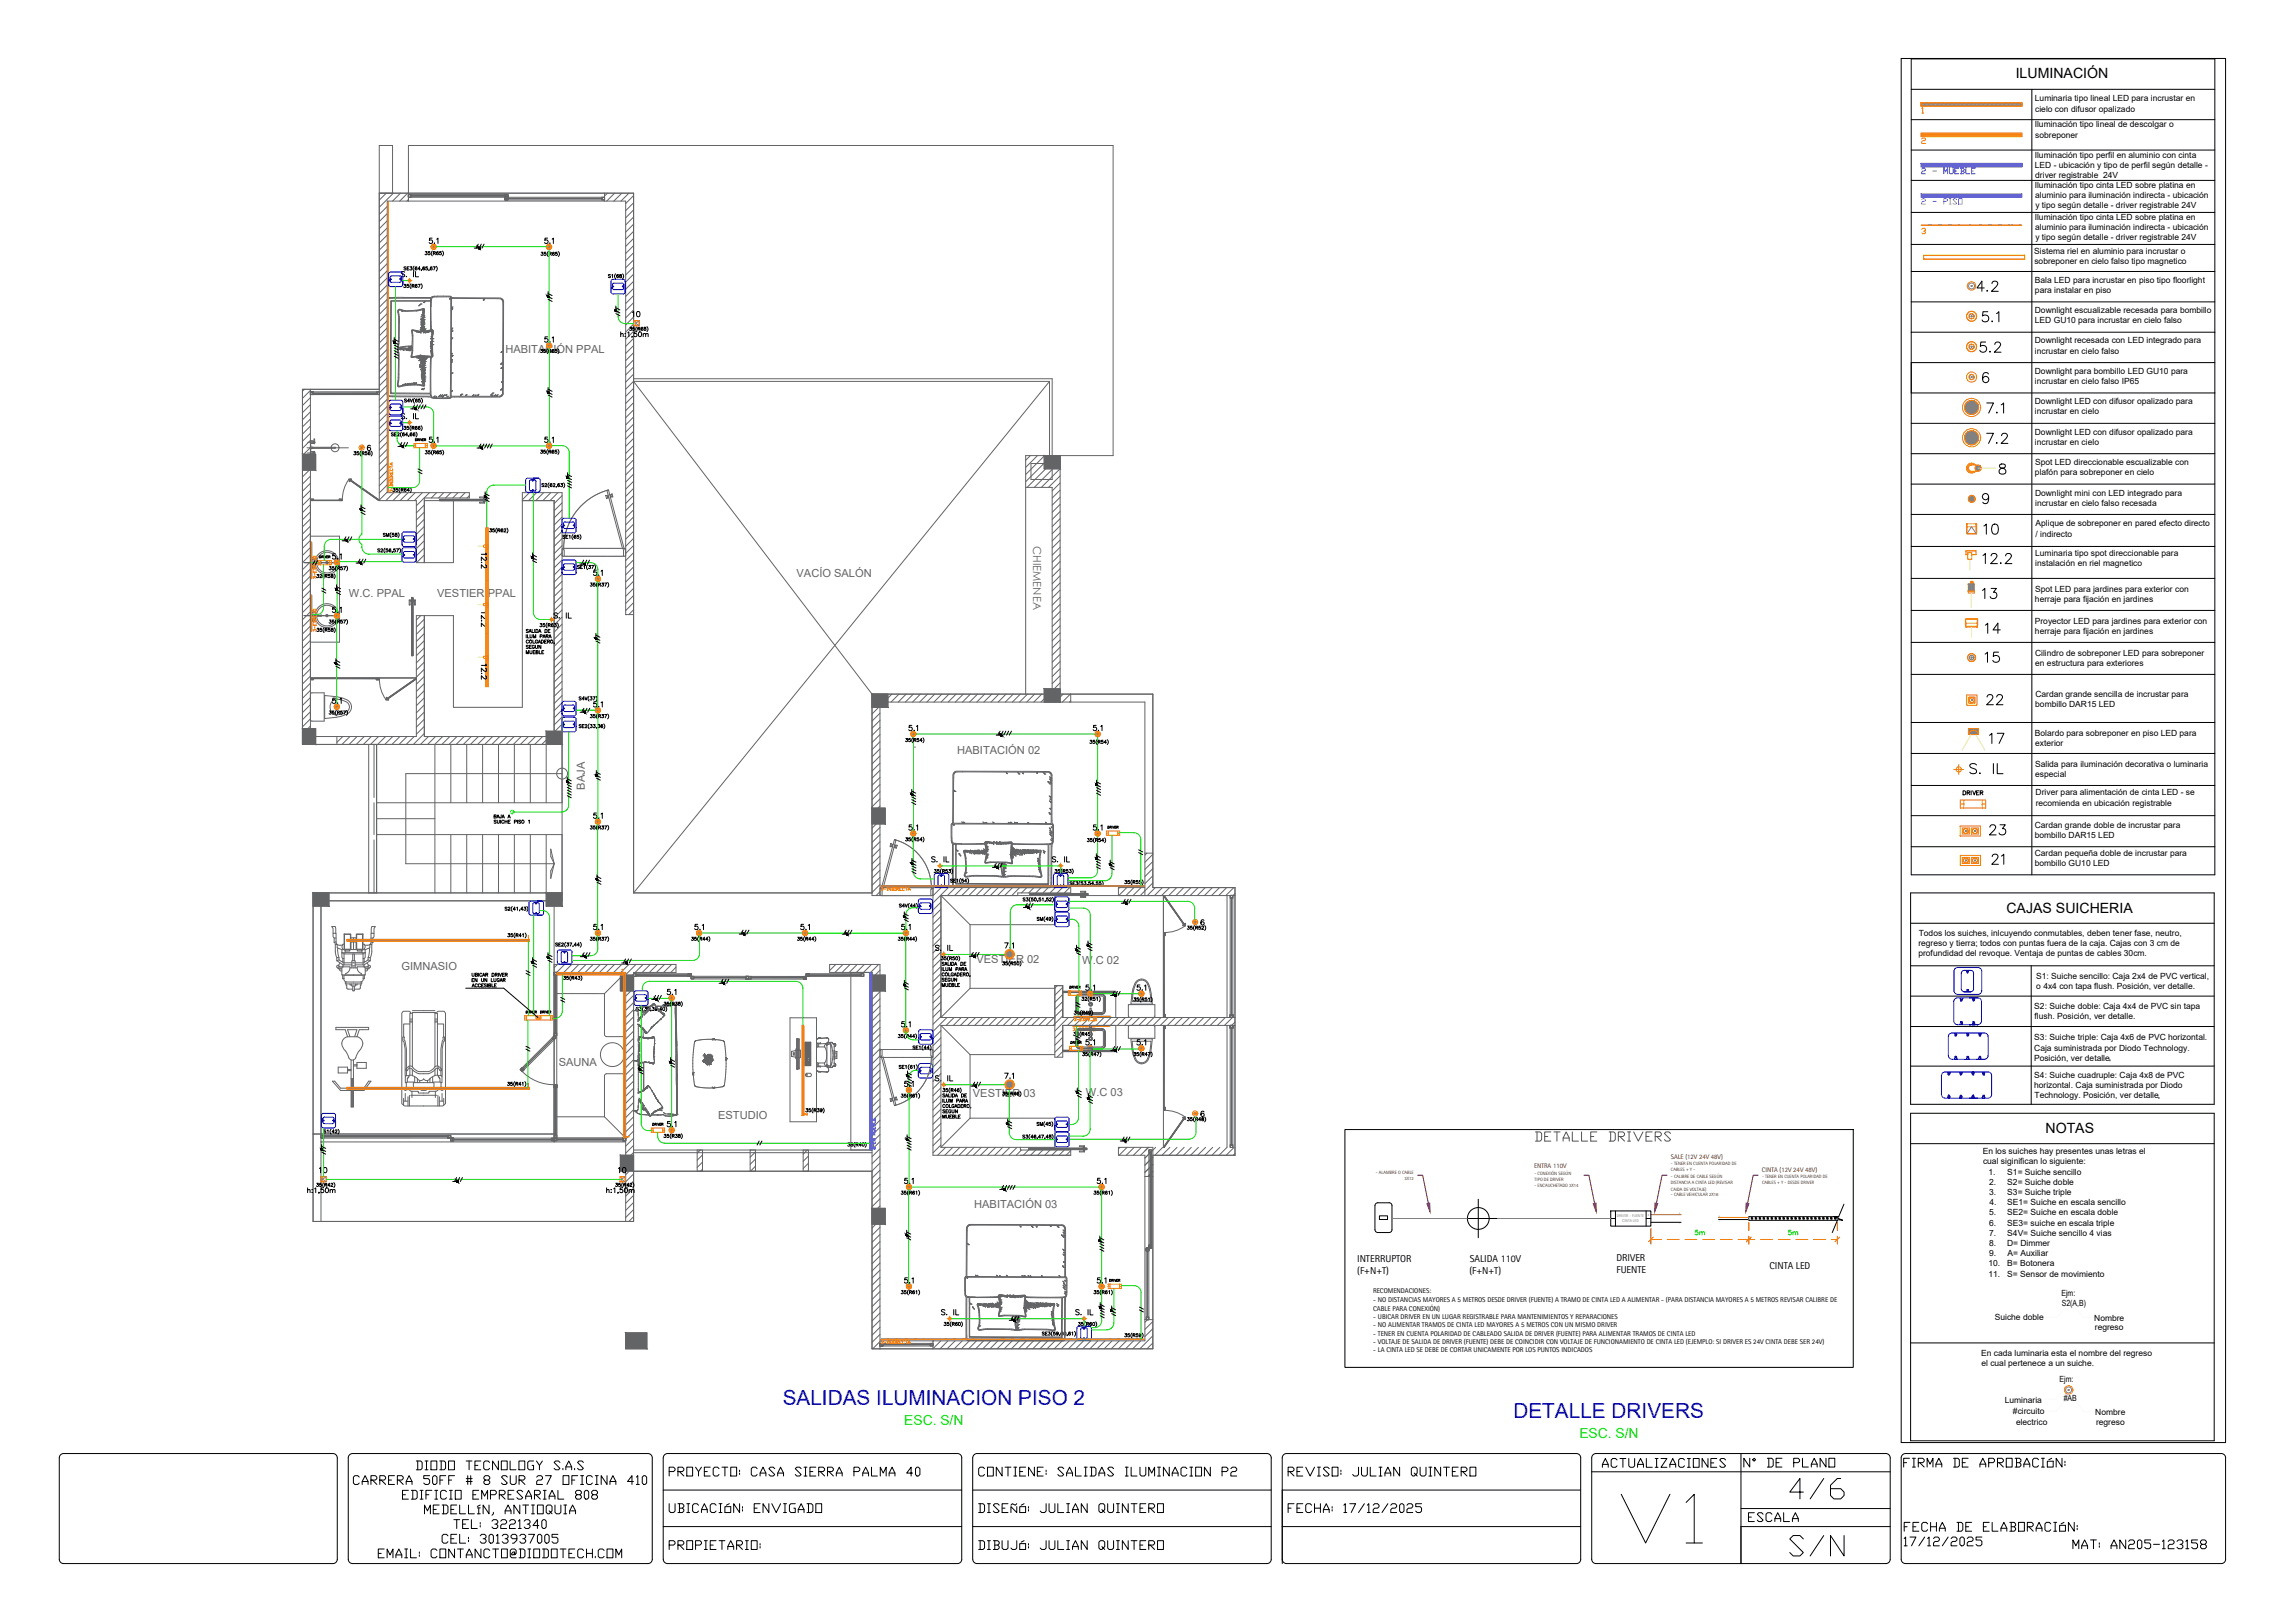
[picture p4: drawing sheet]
<svg xmlns="http://www.w3.org/2000/svg" width="841mm" height="594mm" viewBox="0 0 841 594" stroke-linecap="round" stroke-linejoin="round" font-family="sans-serif">
<defs><g id="words">
<text font-size="24.7" x="593" y="566.2">V1</text>
<g font-size="11.9">
<text x="654.8" y="550.3">4/6</text>
<text x="654.8" y="571.1">S/N</text>
</g>
<g font-size="7.6" fill="#00f">
<text x="286.8" y="514.7">SALIDAS ILUMINACION PISO 2</text>
<text x="554.6" y="519.4">DETALLE DRIVERS</text>
</g>
<g font-size="7.5">
<text x="723.2" y="107.9">4.2</text>
<text x="725" y="119.2">5.1</text>
<text x="726.7" y="163.7">7.2</text>
<text x="725.3" y="207.8">12.2</text>
<text x="725.3" y="220.5">13</text>
<text x="720.7" y="284.7">S. IL</text>
<text x="728.8" y="317.9">21</text>
</g>
<g font-size="7.1">
<text x="724.3" y="130.2">5.2</text>
<text x="726.7" y="152.4">7.1</text>
<text x="725.7" y="196.8">10</text>
<text x="726.4" y="233.2">14</text>
<text x="726.4" y="243.8">15</text>
<text x="726.7" y="259.3">22</text>
<text x="727.8" y="273.4">17</text>
<text x="727.8" y="306.9">23</text>
</g>
<text font-size="6.6" fill="#545454" x="561.6" y="419.1">DETALLE DRIVERS</text>
<g font-size="6.6">
<text x="586" y="538.7">ACTUALIZACIONES</text>
<text x="637.8" y="538.7">N° DE PLANO</text>
<text x="696.4" y="538.7">FIRMA DE APROBACIÓN:</text>
<text x="244.1" y="541.9">PROYECTO: CASA SIERRA PALMA 40</text>
<text x="357.4" y="541.9">CONTIENE: SALIDAS ILUMINACION P2</text>
<text x="471" y="541.9">REVISO: JULIAN QUINTERO</text>
<text x="244.1" y="555.3">UBICACIÓN: ENVIGADO</text>
<text x="357.4" y="555.3">DISEÑÓ: JULIAN QUINTERO</text>
<text x="471" y="555.3">FECHA: 17/12/2025</text>
<text x="639.6" y="558.4">ESCALA</text>
<text x="244.1" y="568.7">PROPIETARIO:</text>
<text x="357.4" y="568.7">DIBUJÓ: JULIAN QUINTERO</text>
<text x="758.5" y="568.3">MAT: AN205-123158</text>
</g>
<text font-size="5.3" fill="#007fff" x="703.1" y="64.9">2 - MUEBLE</text>
<g font-size="5.2">
<text x="738.7" y="28.7">ILUMINACIÓN</text>
<text x="735.3" y="334.2">CAJAS SUICHERIA</text>
<text x="749.6" y="414.9">NOTAS</text>
</g>
<g font-size="5.1" fill="#0f0">
<text x="331.4" y="522">ESC. S/N</text>
<text x="578.8" y="526.7">ESC. S/N</text>
</g>
<text font-size="4.9" fill="#f0f" x="703.1" y="75.8">2 - PISO</text>
<g font-size="4.9">
<text x="155.9" y="90.3">5.1</text>
<text x="198.3" y="90.3">5.1</text>
<text x="179.2" y="209.2" transform="rotate(-90 179.2 209.2)">12.2</text>
<text x="120.6" y="225.4">5.1</text>
<text x="179.2" y="250.1" transform="rotate(-90 179.2 250.1)">12.2</text>
<text x="332" y="268.8">5.1</text>
<text x="399.3" y="268.8">5.1</text>
<text x="216.3" y="300.9">5.1</text>
<text x="332" y="305.2">5.1</text>
<text x="243.1" y="365.5">5.1</text>
<text x="396.5" y="383.8">5.1</text>
<text x="415.6" y="383.8">5.1</text>
<text x="366.9" y="396.2">7.1</text>
<text x="243.1" y="413.8">5.1</text>
<text x="115.7" y="430.7">10</text>
<text x="225.4" y="430.7">10</text>
<text x="330.2" y="434.6">5.1</text>
<text x="400.8" y="434.6">5.1</text>
</g>
<g font-size="4.9" fill="#0d0">
<text x="230.4" y="117.1">10</text>
<text x="619.8" y="453.7">5m</text>
<text x="654" y="453.7">5m</text>
</g>
<g font-size="4.9" fill="#ff7f00">
<text x="179.2" y="230.7" transform="rotate(-90 179.2 230.7)">12.2</text>
<text x="399.3" y="305.2">5.1</text>
</g>
<g font-size="4.1" fill="#636466">
<text x="185.2" y="129.4">HABITACIÓN PPAL</text>
<text x="378.7" y="200.1" transform="rotate(90 378.7 200.1)">CHIEMENEA</text>
<text x="291.9" y="211.2">VACÍO SALÓN</text>
<text x="127.9" y="218.8">W.C. PPAL</text>
<text x="160.2" y="218.8">VESTIER PPAL</text>
<text x="350.7" y="276">HABITACIÓN 02</text>
<text x="214.3" y="289.3" transform="rotate(-90 214.3 289.3)">BAJA</text>
<text x="357.9" y="352.7">VESTIER 02</text>
<text x="396.6" y="352.9">W.C 02</text>
<text x="147.1" y="355.2">GIMNASIO</text>
<text x="204.7" y="390.6">SAUNA</text>
<text x="356.5" y="401.8">VESTIER 03</text>
<text x="397.9" y="401.2">W.C 03</text>
<text x="263.2" y="409.8">ESTUDIO</text>
<text x="357" y="442.6">HABITACIÓN 03</text>
</g>
<g font-size="3.7">
<text x="497.3" y="462.1">INTERRUPTOR</text>
<text x="497.4" y="466.7">(F+N+T)</text>
<text x="538.5" y="466.7">(F+N+T)</text>
<text x="538.6" y="462.1">SALIDA 110V</text>
<text x="592.4" y="462">DRIVER</text>
<text x="592.4" y="466.3">FUENTE</text>
<text x="648.4" y="464.6">CINTA LED</text>
</g>
<text font-size="3.5" x="293.5" y="409.6">2</text>
<g font-size="3.1">
<text x="745.7" y="37.1">Luminaria tipo lineal LED para incrustar en</text>
<text x="745.8" y="40.8">cielo con difusor opalizado</text>
<text x="745.6" y="46.7">Iluminación tipo lineal de descolgar o</text>
<text x="745.8" y="50.4">sobreponer</text>
<text x="745.6" y="57.8">Iluminación tipo perfil en aluminio con cinta</text>
<text x="745.7" y="61.6">LED - ubicación y tipo de perfil según detalle -</text>
<text x="745.8" y="65.3">driver registrable 24V</text>
<text x="745.6" y="68.9">Iluminación tipo cinta LED sobre platina en</text>
<text x="745.8" y="72.6">aluminio para iluminación indirecta - ubicación</text>
<text x="745.9" y="76.3">y tipo según detalle - driver registrable 24V</text>
<text x="745.6" y="80.5">Iluminación tipo cinta LED sobre platina en</text>
<text x="745.8" y="84.2">aluminio para iluminación indirecta - ubicación</text>
<text x="745.9" y="87.9">y tipo según detalle - driver registrable 24V</text>
<text x="745.5" y="93">Sistema riel en aluminio para incrustar o</text>
<text x="745.5" y="96.8">sobreponer en cielo falso tipo magnetico</text>
<text x="745.7" y="103.6">Bala LED para incrustar en piso tipo floorlight</text>
<text x="745.7" y="107.3">para instalar en piso</text>
<text x="745.7" y="114.7">Downlight escualizable recesada para bombillo</text>
<text x="745.7" y="118.4">LED GU10 para incrustar en cielo falso</text>
<text x="745.7" y="125.8">Downlight recesada con LED integrado para</text>
<text x="745.7" y="129.6">incrustar en cielo falso</text>
<text x="745.7" y="137">Downlight para bombillo LED GU10 para</text>
<text x="745.7" y="140.7">incrustar en cielo falso IP65</text>
<text x="745.7" y="148.1">Downlight LED con difusor opalizado para</text>
<text x="745.7" y="151.8">incrustar en cielo</text>
<text x="745.7" y="159.2">Downlight LED con difusor opalizado para</text>
<text x="745.7" y="162.9">incrustar en cielo</text>
<text x="745.7" y="174">plafón para sobreponer en cielo</text>
<text x="745.8" y="170.2">Spot LED direccionable escualizable con</text>
<text x="745.8" y="181.8">Downlight mini con LED integrado para</text>
<text x="745.8" y="185.5">incrustar en cielo falso recesada</text>
<text x="745.9" y="192.8">Aplique de sobreponer en pared efecto directo</text>
<text x="745.9" y="196.5">/ indirecto</text>
<text x="745.8" y="203.6">Luminaria tipo spot direccionable para</text>
<text x="745.8" y="207.3">instalación en riel magnetico</text>
<text x="745.7" y="220.6">herraje para fijación en jardines</text>
<text x="745.8" y="216.8">Spot LED para jardines para exterior con</text>
<text x="745.7" y="228.5">Proyector LED para jardines para exterior con</text>
<text x="745.7" y="232.3">herraje para fijación en jardines</text>
<text x="745.8" y="240.3">Cilindro de sobreponer LED para sobreponer</text>
<text x="745.8" y="244">en estructura para exteriores</text>
<text x="745.9" y="255.2">Cardan grande sencilla de incrustar para</text>
<text x="745.8" y="258.9">bombillo DAR15 LED</text>
<text x="745.7" y="269.5">Bolardo para sobreponer en piso LED para</text>
<text x="745.8" y="273.2">exterior</text>
<text x="745.8" y="280.9">Salida para iluminación decorativa o luminaria</text>
<text x="745.8" y="284.6">especial</text>
<text x="746" y="291.3">Driver para alimentación de cinta LED - se</text>
<text x="746" y="295">recomienda en ubicación registrable</text>
<text x="745.7" y="303.3">Cardan grande doble de incrustar para</text>
<text x="745.6" y="307">bombillo DAR15 LED</text>
<text x="745.6" y="317.3">bombillo GU10 LED</text>
<text x="745.7" y="313.6">Cardan pequeña doble de incrustar para</text>
<text x="703" y="346.6">regreso y tierra; todos con puntas fuera de la caja. Cajas con 3 cm de</text>
<text x="703.1" y="342.8">Todos los suiches, inlcuyendo conmutables, deben tener fase, neutro,</text>
<text x="703" y="350.3">profundidad del revoque. Ventaja de puntas de cables 30cm.</text>
<text x="746.2" y="358.5">S1: Suiche sencillo: Caja 2x4 de PVC vertical,</text>
<text x="746.2" y="362.2">o 4x4 con tapa flush. Posición, ver detalle.</text>
<text x="745.5" y="369.5">S2: Suiche doble: Caja 4x4 de PVC sin tapa</text>
<text x="745.6" y="373.2">flush. Posición, ver detalle.</text>
<text x="745.5" y="381.1">S3: Suiche triple: Caja 4x6 de PVC horizontal.</text>
<text x="745.4" y="388.5">Posición, ver detalle</text>
<text x="745.5" y="384.8">Caja suministrada por Diodo Technology.</text>
<text x="745.5" y="394.9">S4: Suiche cuadruple: Caja 4x8 de PVC</text>
<text x="745.4" y="398.6">horizontal. Caja suministrada por Diodo</text>
<text x="745.6" y="402.3">Technology. Posición, ver detalle</text>
<text x="726.6" y="422.7">En los suiches hay presentes unas letras el</text>
<text x="726.7" y="426.5">cual siginifican lo siguiente:</text>
<text x="728.7" y="430.2">1.</text>
<text x="735.6" y="430.2">S1= Suiche sencillo</text>
<text x="728.9" y="437.7">3.</text>
<text x="729" y="434">2.</text>
<text x="735.6" y="434">S2= Suiche doble</text>
<text x="735.6" y="437.7">S3= Suiche triple</text>
<text x="729" y="441.4">4.</text>
<text x="735.6" y="441.4">SE1= Suiche en escala sencillo</text>
<text x="728.9" y="445.2">5.</text>
<text x="728.9" y="448.9">6.</text>
<text x="735.6" y="445.2">SE2= Suiche en escala doble</text>
<text x="735.6" y="448.9">SE3= suiche en escala triple</text>
<text x="728.9" y="452.7">7.</text>
<text x="735.6" y="452.7">S4V= Suiche sencillo 4 vias</text>
<text x="728.9" y="456.4">8.</text>
<text x="728.9" y="460.1">9.</text>
<text x="735.5" y="456.4">D= Dimmer</text>
<text x="735.7" y="460.1">A= Auxiliar</text>
<text x="728.7" y="463.8">10.</text>
<text x="728.7" y="467.6">11.</text>
<text x="735.5" y="463.8">B= Botonera</text>
<text x="735.6" y="467.6">S= Sensor de movimiento</text>
<text x="755.4" y="474.7">Ejm:</text>
<text x="755.5" y="478.4">S2(A,B)</text>
<text x="731" y="483.4">Suiche doble</text>
<text x="767.4" y="483.7">Nombre</text>
<text x="767.7" y="487.3">regreso</text>
<text x="726" y="496.6">En cada luminaria esta el nombre del regreso</text>
<text x="726.1" y="500.3">el cual pertenece a un suiche.</text>
<text x="754.7" y="506.3">Ejm:</text>
<text x="734.7" y="513.7">Luminaria</text>
<text x="756.3" y="513.2">#AB</text>
<text x="737.7" y="518">#circuito</text>
<text x="738.8" y="521.8">electrico</text>
<text x="767.8" y="518.3">Nombre</text>
<text x="768.1" y="521.8">regreso</text>
</g>
<text font-size="3.1" fill="#ff7f00" x="228.2" y="417.7">1</text>
<g font-size="2.5">
<text x="503.2" y="473.7">RECOMENDACIONES:</text>
<text x="503.2" y="476.8">- NO DISTANCIAS MAYORES A 5 METROS DESDE DRIVER (FUENTE) A TRAMO DE CINTA LED A ALIMENTAR - (PARA DISTANCIA MAYORES A 5 METROS REVISAR CALIBRE DE</text>
<text x="503.2" y="480.3">CABLE PARA CONEXIÓN)</text>
<text x="503.2" y="483.2">- UBICAR DRIVER EN UN LUGAR REGISTRABLE PARA MANTENIMIENTOS Y REPARACIONES</text>
<text x="503.2" y="486.2">- NO ALIMENTAR TRAMOS DE CINTA LED MAYORES A 5 METROS CON UN MISMO DRIVER</text>
<text x="503.2" y="489.3">- TENER EN CUENTA POLARIDAD DE CABLEADO SALIDA DE DRIVER (FUENTE) PARA ALIMENTAR TRAMOS DE CINTA LED</text>
<text x="503.2" y="492.4">- VOLTAJE DE SALIDA DE DRIVER (FUENTE) DEBE DE COINCIDIR CON VOLTAJE DE FUNCIONAMIENTO DE CINTA LED (EJEMPLO: SI DRIVER ES 24V CINTA DEBE SER 24V)</text>
<text x="503.2" y="495.4">- LA CINTA LED SE DEBE DE CORTAR UNICAMENTE POR LOS PUNTOS INDICADOS</text>
</g>
<g font-size="2.4" fill="#950025">
<text x="612.3" y="424.5">SALE (12V 24V 48V)</text>
<text x="562.2" y="427.8">ENTRA 110V</text>
<text x="645.7" y="429.1">CINTA (12V 24V 48V)</text>
</g>
<g font-size="1.7" fill="#950025">
<text x="504.2" y="430">- ALAMBRE O CABLE</text>
<text x="562.3" y="430.5">- CONEXIÓN SEGÚN</text>
<text x="612.3" y="426.9">- TENER EN CUENTA POLARIDAD DE</text>
<text x="612.3" y="429">CABLES + Y -</text>
<text x="612.3" y="431.5">- CALIBRE DE CABLE SEGÚN</text>
<text x="645.7" y="431.5">- TENER EN CUENTA POLARIDAD DE</text>
<text x="514.7" y="432.1">3X12</text>
<text x="562.3" y="434.8">- ENCAUCHETADO 3X14</text>
<text x="562.4" y="432.6">TIPO DE DRIVER</text>
<text x="612.3" y="433.8">DISTANCIA A CINTA LED (REVISAR</text>
<text x="612.3" y="436.1">CAIDA DE VOLTAJE)</text>
<text x="645.7" y="433.6">CABLES + Y - DESDE DRIVER</text>
<text x="612.3" y="438.2">- CABLE VEHICULAR 2X16</text>
</g>
<g font-size="1.5" fill="#808080">
<text x="592.5" y="445.9">DRIVER - FUENTE</text>
<text x="594.5" y="447.6">CINTA LED</text>
<text x="603.7" y="445.3">+</text>
<text x="603.8" y="448">-</text>
</g>
<g font-size="1.2" fill="#808080">
<text x="615.3" y="444.7">+</text>
<text x="615.4" y="448.4">-</text>
<text x="629.8" y="445.8">+</text>
<text x="629.9" y="447.5">-</text>
</g>
<g font-size=".5" fill="#808080">
<text x="641" y="446">+</text>
<text x="641.1" y="446.8">-</text>
</g>
</g></defs>
<g fill="none" stroke="#808080" stroke-width=".37">
<path d="M722.2 181.8l-.6 .5M722.3 182.6l-.6 .6M722.3 182.9l-.5 .5M722.3 182.9l.4-.4-.3 .5M722.3 182.9l1-.9-1.4 1.5M722.4 181.7l-.8 .8M722.5 181.7l-.9 1M722.5 183l-.5 .6M722.6 182.4l-.3 .4M722.6 181.7l-1 1.1M722.7 182.4l-.4 .5M722.7 181.7l-1.1 1.2"/>
<path d="M722.8 182.6l-.4 .4M722.8 182.7l-.3 .3M722.8 182.7l-.2 .3M722.8 181.8l-1.2 1.2M723 181.8l-1.4 1.3M723 181.8l-.7 .9M723.1 181.9l-1.4 1.4M723.2 181.9l-.5 .5M723.4 182.2l-.6 .5M723.4 182.2l-1.3 1.4 1.4-1.3M723.5 183.1l-.6 .5M723.5 182.4l-1.2 1.3"/>
<path d="M723.5 182.5l-1.1 1.2M723.5 182.9l-.8 .8M723.5 182.6l-1 1.1M723.5 182.8l-.9 .9"/>
<circle cx="722.6" cy="182.7" r="1.01"/>
<circle cx="722.6" cy="182.7" r=".29"/>
</g>
<g fill="none" stroke="#ff7f00" stroke-width=".37">
<circle cx="722.6" cy="182.7" r="1.3"/>
<circle cx="722.6" cy="182.7" r="1.22"/>
</g>
<path d="M728.8 182a1.16 1.16 0 0 1-1.6 1 1.16 1.16 0 0 1-.5-1.8 1.16 1.16 0 0 1 1.9 .1 3.3 3.3 0 0 1-.4 3 1.1 1.1 0 0 1-1.6-.4" fill="none" stroke="#000" stroke-width=".37"/>
<g fill="none" stroke="#ff7f00" stroke-width=".37">
<path d="M704.9 93.5h37.1v1.4h-37.1zM704.9 94.8h37.1M704.9 93.6h37.1M177.2 199.7h1.3v.7h-1.3zM178.1 199.7v-.4h.8v1.9M178.1 193.3v58.2M178.1 199.3v.4M178.1 212.7v38.8M178.1 212.7v-19.4h.8v19.4M178.1 212.7h.8M178.9 212.7v38.8M720.4 201.8h3.7"/>
<path d="M720.4 203.1h.7M721.1 202.5h1.5v2.4h-1.5zM722.6 203.2h1.5M722.6 203.1h1.5M724.1 201.7h-3.7v1.5h.7M177.2 221.1h1.3v.7h-1.3zM178.1 221.1v-.4h.8v1.9M178.1 220.7v.4M178.1 240v.3M177.2 240.3h1.3v.8h-1.3zM178.1 240.3v-.3h.8v1.9"/>
</g>
<path d="M175.2 200h2M721.9 204.9v3.8" fill="none" stroke="#edee99" stroke-width=".37"/>
<!-- layer: GG_ROTULO -->
<g fill="none" stroke="#000" stroke-width=".37">
<path d="M700.4 32.7h111.2M700.4 21.6h111.2v298.8h-111.2zM744.6 32.7v287.7M700.4 43.8h111.2M700.4 55h111.2M700.4 66.1h111.2M700.4 77.8h111.2M700.4 89.5h111.2M700.4 99.4h111.2M700.4 110.6h111.2M700.4 132.8h111.2M700.4 121.7h111.2"/>
<path d="M700.4 143.9h111.2M700.4 155.1h111.2M700.4 166.2h111.2M700.4 177.3h111.2M700.4 188.4h111.2M700.4 200.1h111.2M700.4 211.9h111.2M700.4 223.6h111.2M700.4 235.3h111.2M700.4 247h111.2M700.4 264.6h111.2M700.4 276h111.2"/>
<path d="M700.4 287.7h111.2M700.4 298.7h111.2M700.4 310.1h111.2M700.2 338.2h111.2M700.2 327h111.2v77.5h-111.2zM700.2 353.7h111.2M744.4 353.7v50.8M700.2 364.8h111.2M700.2 376h111.2M700.2 390.5h111.2M773.2 388.1v.4M700.2 407.7h111.2v120h-111.2z"/>
<path d="M700.2 418.9h111.2M791.2 402v.3M700.2 491.9h111.2"/>
</g>
<g fill="none" stroke="#808080" stroke-width=".37">
<path d="M721.2 158.1l-1 1M721.2 147l-1 .9M721.6 157.9l-1.5 1.5M721.6 146.8l-1.5 1.5M721.9 157.8l-1.9 1.9M721.9 146.7l-1.9 1.9M722.1 157.8l-2.2 2.2M722.1 146.7l-2.2 2.1M722.3 157.8l-2.4 2.4M722.3 146.6l-2.4 2.5M722.5 157.7l-2.6 2.7M722.5 146.6l-2.6 2.7"/>
<path d="M722.7 157.8l-2.8 2.8M722.7 146.6l-2.8 2.9M722.9 157.8l-3 3M722.9 146.7l-3 2.9M723.1 157.8l-3.1 3.1M723.1 146.7l-3.1 3.1M723.2 157.9l-3.2 3.2M723.2 146.7l-3.2 3.3M723.4 157.9l-3.3 3.3M723.4 146.8l-3.3 3.3M723.5 158l-3.4 3.4M723.5 146.8l-3.4 3.4"/>
<path d="M723.7 158l-3.5 3.5M723.7 146.9l-3.5 3.5M723.8 158.1l-3.6 3.5M723.8 147l-3.6 3.5M723.9 158.2l-3.6 3.5M723.9 147l-3.6 3.6M724 158.2l-3.6 3.7M724 147.1l-3.6 3.6M724.1 158.3l-3.6 3.7M724.1 147.2l-3.6 3.6M724.2 158.4l-3.6 3.7M724.2 147.3l-3.6 3.7"/>
<path d="M724.3 158.5l-3.6 3.7M724.3 147.4l-3.6 3.7M724.4 158.6l-3.6 3.7M724.4 147.5l-3.6 3.7M724.5 158.7l-3.6 3.7M724.5 147.6l-3.6 3.6M724.6 158.8l-3.6 3.6M724.6 147.7l-3.6 3.6M724.7 159l-3.6 3.5M724.7 147.8l-3.6 3.6M724.8 159.1l-3.6 3.5M724.8 147.9l-3.6 3.6"/>
<path d="M724.8 150.5l-1 1M724.8 159.2l-3.5 3.5M724.8 148.1l-3.5 3.4M724.9 159.3l-3.4 3.4M724.9 148.2l-3.4 3.4M724.9 150.1l-1.5 1.6M724.9 159.5l-3.3 3.3M724.9 148.4l-3.3 3.3M725 159.6l-3.2 3.2M725 148.5l-3.2 3.2M725 149.9l-1.9 1.8M725 159.8l-3.1 3.1"/>
<path d="M725 148.7l-3.1 3.1M725.1 159.9l-3 3M725.1 148.8l-3 3M725.1 149.6l-2.2 2.2M725.1 149l-2.8 2.8M725.1 149.2l-2.6 2.6M725.1 149.4l-2.4 2.4M724.8 161.6l-1 1M724.9 161.3l-1.5 1.5M725 161l-1.9 1.9M725.1 160.7l-2.2 2.2M725.1 160.1l-2.8 2.8"/>
<path d="M725.1 160.3l-2.6 2.7M725.1 160.5l-2.4 2.4M368.6 349.7l1.6-1.5-1.6 1.6M369 350.5l1.9-1.9-1.9 1.9M369.3 348.3l-.5 .5M369.5 348.2l-.8 .8M369.6 348.2l-1 1M369.7 348.2l-1.1 1.1M369.9 348.2l-1.3 1.2M370 348.2l-1.4 1.3M370.1 348.2l-1.5 1.4M370.3 348.2l-1.7 1.7"/>
<path d="M370.4 348.2l-1.7 1.8M370.6 348.3l-1.9 1.8M370.7 348.4l-1.9 1.9M370.7 348.4l-1.8 1.9M370.9 348.5l-2 1.9M371 348.7l-1.9 1.9 2-1.9M371.1 348.8l-1.9 1.9M371.1 348.8l-1.8 1.9 1.9-1.8M371.1 350.2l-.5 .5M371.2 349l-1.8 1.8M371.2 349.1l-1.7 1.7M371.3 349.1l-1.7 1.7"/>
<path d="M371.3 349.9l-1 .9M371.3 349.2l-1.6 1.7M371.3 349.3l-1.6 1.6M371.3 349.7l-1.2 1.2M371.3 349.4l-1.5 1.5M371.3 349.6l-1.3 1.3M370.6 396.1l-1.8 1.8M370.7 396.1l-1.9 1.9M370.7 396.1l-1.8 2M370.8 396.2l-1.9 1.9 2-1.8M370.9 396.3l-1.9 1.9M371 396.4l-1.9 1.9 2-1.8"/>
<path d="M371.1 396.6l-1.8 1.8 1.9-1.7M371.1 397.9l-.5 .5M371.2 396.7l-1.8 1.8M371.2 396.8l-1.7 1.7M371.2 397.7l-.8 .8M371.3 396.9l-1.7 1.7M371.3 397.6l-1 1M371.3 397l-1.6 1.6M371.3 397.1l-1.5 1.5M371.3 397.2l-1.4 1.4M371.3 397.3l-1.3 1.3"/>
</g>
<g fill="none" stroke="#ff7f00" stroke-width=".37">
<circle cx="722.5" cy="149.2" r="3.3"/>
<circle cx="722.5" cy="149.2" r="2.59"/>
<circle cx="722.5" cy="160.3" r="3.3"/>
<circle cx="722.5" cy="160.3" r="2.59"/>
<circle cx="370" cy="349.5" r="1.75"/>
<circle cx="370" cy="349.5" r="1.37"/>
<circle cx="370" cy="397.2" r="1.75"/>
<circle cx="370" cy="397.2" r="1.37"/>
</g>
<g fill="none" stroke="#808080" stroke-width=".37">
<path d="M723.9 171.6l1.1-1.1-1.1 1.1M724 172l1.4-1.4-1.4 1.4M724.1 172.1l1.4-1.4-1.4 1.4M724.4 170.6l-.4 .4M724.5 170.5l-.6 .6M724.7 170.5l-.8 .8M724.9 171.6l-.6 .6M724.9 171.3l-.1 .2M724.9 170.5l-1 1M725 171.3l-.2 .2M725 171.4l-.2 .2 .2-.2M725 171.4l-.2 .2"/>
<path d="M725.1 171.5l-.2 .1M725.3 170.6l-1.4 1.1M725.6 170.7l-1.4 1.5M725.7 170.8l-.7 .6M725.7 170.8l-1.5 1.4M725.7 170.9l-1.4 1.4M725.8 170.9l-1.4 1.4M725.8 172l-.4 .4M725.8 171l-1.3 1.4M725.9 171.1l-1.4 1.3M725.9 171.7l-.7 .8 .7-.7M725.9 171.2l-1.3 1.3 1.3-1.2"/>
<path d="M725.9 171.7l-.8 .8M725.9 171.3l-1.1 1.2M725.9 171.4l-1 1.1M725.9 171.6l-.9 .9"/>
<circle cx="724.9" cy="171.5" r="1.01"/>
<circle cx="724.9" cy="171.5" r=".14"/>
</g>
<g fill="none" stroke="#ff7f00" stroke-width=".37">
<path d="M723.4 170.3a1.49 1.49 0 0 0-2 .1 1.49 1.49 0 0 0 0 2.1 1.49 1.49 0 0 0 2 .1M724 170.3a1.85 1.85 0 0 0-2.8-.2 1.85 1.85 0 0 0 0 2.7 1.85 1.85 0 0 0 2.8-.2M724.9 170.3h-2.4a1.13 1.13 0 0 0-1.1 1.2 1.13 1.13 0 0 0 1.1 1.1h2.4"/>
<circle cx="724.9" cy="171.5" r="1.13"/>
</g>
<path d="M724.9 171.5h6.4" fill="none" stroke="#edee99" stroke-width=".37"/>
<path d="M732.9 170.1a.75 .75 0 0 0 .4 1.3 1.33 1.33 0 0 1 1.5 .5 1.33 1.33 0 0 1-.1 1.6 1.52 1.52 0 0 1-2.1-.6 1.44 1.44 0 0 1 1.7-1.5 .75 .75 0 0 0 .4-1.3l-.5-.2z" fill="none" stroke="#000" stroke-width=".37"/>
<g fill="none" stroke="#808080" stroke-width=".37">
<path d="M201.2 126.5h.1M201.3 126.6l-.1 .1M158.9 163.2l-.1 .1M159 163.2l-.2 .1M201.2 163.2l-.1 .1M201.3 163.2l-.2 .1M201.3 163.2l-.1 .2M123.4 205.9l.1 .1M219.2 212h-.2M123.3 258.9l.1 .1M219.1 260.1l-.1 .1M219.2 260.1v.1"/>
<path d="M219.1 341.7v.1M256.2 341.7h.1M256.3 341.7h.1M256.3 341.7l-.1 .1M294.9 341.7v.1M295.1 341.7l-.1 .1M331.9 341.7v.1M332 341.7v.1M332 377.3l-.1 .1M332 377.4v.1M399.5 363.9h.1M418.2 364h.1"/>
<path d="M333.1 399.1l-.1 .1M333.1 399.1l-.1 .2M333.1 399.2v.1M333 471.2h.1M333 471.1v.1M333.1 471.1l-.1 .2M403.7 471.1l-.1 .1M403.7 471.1h.1"/>
<circle cx="722.5" cy="115.8" r=".88"/>
<circle cx="201.2" cy="126.6" r=".46"/>
<circle cx="201.2" cy="126.6" r=".1"/>
<circle cx="722.5" cy="127" r=".88"/>
<circle cx="158.9" cy="163.3" r=".46"/>
<circle cx="158.9" cy="163.3" r=".1"/>
<circle cx="201.2" cy="163.3" r=".46"/>
<circle cx="201.2" cy="163.3" r=".1"/>
<circle cx="123.4" cy="206" r=".46"/>
<circle cx="123.4" cy="206" r=".1"/>
<circle cx="219.1" cy="212" r=".46"/>
<circle cx="219.1" cy="212" r=".1"/>
<circle cx="123.4" cy="258.9" r=".46"/>
<circle cx="123.4" cy="258.9" r=".1"/>
<circle cx="219.1" cy="260.2" r=".46"/>
<circle cx="219.1" cy="260.2" r=".1"/>
<circle cx="219.1" cy="341.7" r=".46"/>
<circle cx="219.1" cy="341.7" r=".1"/>
<circle cx="256.2" cy="341.7" r=".46"/>
<circle cx="256.2" cy="341.7" r=".1"/>
<circle cx="295" cy="341.7" r=".46"/>
<circle cx="295" cy="341.7" r=".1"/>
<circle cx="332" cy="341.7" r=".46"/>
<circle cx="332" cy="341.7" r=".1"/>
<circle cx="332" cy="377.4" r=".46"/>
<circle cx="332" cy="377.4" r=".1"/>
<circle cx="399.5" cy="363.9" r=".46"/>
<circle cx="399.5" cy="363.9" r=".1"/>
<circle cx="418.3" cy="363.9" r=".46"/>
<circle cx="418.3" cy="363.9" r=".1"/>
<circle cx="333.1" cy="399.2" r=".46"/>
<circle cx="333.1" cy="399.2" r=".1"/>
<circle cx="333.1" cy="471.2" r=".46"/>
<circle cx="333.1" cy="471.2" r=".1"/>
<circle cx="403.7" cy="471.2" r=".46"/>
<circle cx="403.7" cy="471.2" r=".1"/>
</g>
<g fill="none" stroke="#ff7f00" stroke-width=".37">
<circle cx="722.5" cy="115.8" r="1.85"/>
<circle cx="722.5" cy="115.8" r="1.79"/>
<circle cx="722.5" cy="115.8" r=".98"/>
<circle cx="201.2" cy="126.6" r=".96"/>
<circle cx="201.2" cy="126.6" r=".52"/>
<circle cx="722.5" cy="127" r="1.85"/>
<circle cx="722.5" cy="127" r="1.79"/>
<circle cx="722.5" cy="127" r=".98"/>
<circle cx="158.9" cy="163.3" r=".96"/>
<circle cx="158.9" cy="163.3" r=".52"/>
<circle cx="201.2" cy="163.3" r=".96"/>
<circle cx="201.2" cy="163.3" r=".52"/>
<circle cx="123.4" cy="206" r=".96"/>
<circle cx="123.4" cy="206" r=".52"/>
<circle cx="219.1" cy="212" r=".96"/>
<circle cx="219.1" cy="212" r=".52"/>
<circle cx="123.4" cy="258.9" r=".96"/>
<circle cx="123.4" cy="258.9" r=".52"/>
<circle cx="219.1" cy="260.2" r=".96"/>
<circle cx="219.1" cy="260.2" r=".52"/>
<circle cx="219.1" cy="341.7" r=".96"/>
<circle cx="219.1" cy="341.7" r=".52"/>
<circle cx="256.2" cy="341.7" r=".96"/>
<circle cx="256.2" cy="341.7" r=".52"/>
<circle cx="295" cy="341.7" r=".96"/>
<circle cx="295" cy="341.7" r=".52"/>
<circle cx="332" cy="341.7" r=".96"/>
<circle cx="332" cy="341.7" r=".52"/>
<circle cx="332" cy="377.4" r=".96"/>
<circle cx="332" cy="377.4" r=".52"/>
<circle cx="399.5" cy="363.9" r=".96"/>
<circle cx="399.5" cy="363.9" r=".94"/>
<circle cx="399.5" cy="363.9" r=".52"/>
<circle cx="418.3" cy="363.9" r=".96"/>
<circle cx="418.3" cy="363.9" r=".52"/>
<circle cx="333.1" cy="399.2" r=".96"/>
<circle cx="333.1" cy="399.2" r=".52"/>
<circle cx="333.1" cy="471.2" r=".96"/>
<circle cx="333.1" cy="471.2" r=".52"/>
<circle cx="403.7" cy="471.2" r=".96"/>
<circle cx="403.7" cy="471.2" r=".52"/>
</g>
<g fill="none" stroke="#808080" stroke-width=".37">
<path d="M722.5 137.9l-.2 .2M722.6 138l-.2 .2 .2-.2M722.7 138.1l-.2 .2M132.5 163.9h-.1M132.6 163.9h.1M437.9 337.6v.1M438 337.7l-.1 .1M437.9 407.8v.1"/>
<circle cx="722.5" cy="138.1" r=".88"/>
<circle cx="722.5" cy="138.1" r=".16"/>
<circle cx="132.5" cy="163.9" r=".46"/>
<circle cx="132.5" cy="163.9" r=".1"/>
<circle cx="438" cy="337.7" r=".46"/>
<circle cx="438" cy="337.7" r=".1"/>
<circle cx="438" cy="407.8" r=".46"/>
<circle cx="438" cy="407.8" r=".1"/>
</g>
<g fill="none" stroke="#ff7f00" stroke-width=".37">
<circle cx="722.5" cy="138.1" r="1.85"/>
<circle cx="722.5" cy="138.1" r=".98"/>
<circle cx="132.5" cy="163.9" r=".96"/>
<circle cx="132.5" cy="163.9" r=".52"/>
<circle cx="438" cy="337.7" r=".96"/>
<circle cx="438" cy="337.7" r=".52"/>
<circle cx="438" cy="407.8" r=".96"/>
<circle cx="438" cy="407.8" r=".52"/>
</g>
<path d="M728.6 137a1.1 1.1 0 0 0-1.5-.4 2.86 2.86 0 0 0 0 3.4 1.16 1.16 0 0 0 1.6-.6 1.16 1.16 0 0 0-.7-1.5 1.16 1.16 0 0 0-1.5 1M135.7 163.4l-.1-.2a.95 .95 0 0 0-1.1 .7 .95 .95 0 0 0 .7 1.1 .61 .61 0 0 0 .6-.5 .61 .61 0 0 0-.5-.7 .61 .61 0 0 0-.7 .6M441.2 337.1l-.1-.1a.95 .95 0 0 0-1.2 .7 .95 .95 0 0 0 .7 1.1 .61 .61 0 0 0 .7-.5 .61 .61 0 0 0-.6-.7 .61 .61 0 0 0-.6 .6M441.2 407.3l-.1-.2a.96 .96 0 0 0-1.2 .7 .96 .96 0 0 0 .7 1.1 .61 .61 0 0 0 .7-.5 .61 .61 0 0 0-.6-.7 .61 .61 0 0 0-.6 .6" fill="none" stroke="#000" stroke-width=".37"/>
<g fill="none" stroke="#808080" stroke-width=".37">
<path d="M142.3 79.9v.9M142.3 79.7v.2M142.3 78.2v1.4M142.3 77.9v.3M142.3 77.7v.2M142.3 76.2v1.4M142.3 75.9v.3M142.3 75.3v.6M142.3 74.5v.7M142.3 74.2v.2M142.3 74v.2M142.3 99.7v.3"/>
<path d="M142.3 98.3v1.4M142.3 98v.2M142.3 96.5v1.5M142.3 96.3v.2M142.3 96v.2M142.3 95.3v.7M142.3 95.1v.2M142.3 93.6v1.4M142.3 93.3v.3M142.3 93v.3M142.3 91.6v1.4M142.3 91.3v.3"/>
<path d="M142.3 89.8v1.5M142.3 89.6v.2M142.3 89.3v.2M142.3 88.6v.7M142.3 88.4v.2M142.3 88.1v.2M142.3 86.6v1.5M142.3 86.4v.2M142.3 84.9v1.4M142.3 84.6v.3M142.3 83.2v1.4M142.3 82.9v.2"/>
<path d="M142.3 82.6v.3M142.3 82v.6M142.3 81.7v.2M142.3 81.4v.3M142.3 80.9v.5M704.2 82.5h.1M704.3 82.5h.1M704.4 82.5h.2M704.7 82.5h.2M704.9 82.5h1.5M706.4 82.5h.3M706.7 82.5h1.4"/>
<path d="M708.1 82.5h.3M708.4 82.5h.3M708.7 82.5h.6M709.3 82.5h.3M709.6 82.5h.3M709.9 82.5h1.4M711.4 82.5h.2M711.6 82.5h1.5M713.1 82.5h.2M713.4 82.5h.2M713.6 82.5h1.5M715.1 82.5h.3"/>
<path d="M715.4 82.5h.6M716 82.5h.3M716.3 82.5h.3M716.6 82.5h1.4M718 82.5h.3M718.3 82.5h1.5M719.8 82.5h.2M720.1 82.5h.2M720.3 82.5h1.5M721.8 82.5h.2M722.1 82.5h.6M722.7 82.5h.3"/>
<path d="M723 82.5h.3M723.3 82.5h.8M724.1 82.5h.6M724.7 82.5h.3M725 82.5h1.4M726.5 82.5h.2M726.7 82.5h.3M727 82.5h1.5M728.5 82.5h.2M728.8 82.5h.9M729.7 82.5h.5M730.2 82.5h.3"/>
<path d="M730.5 82.5h.2M730.8 82.5h.6M731.4 82.5h.3M731.7 82.5h.3M732 82.5h1.4M733.4 82.5h.3M733.7 82.5h1.4M735.2 82.5h.2M735.4 82.5h.3M735.7 82.5h1.5M737.2 82.5h.2M737.5 82.5h.6"/>
<path d="M738.1 82.5h.3M738.4 82.5h.2M738.7 82.5h1.4M740.1 82.5h.3M740.4 82.5h.4M142.3 119.8v.3M142.3 118.3v1.5M142.3 118.1v.2M142.3 117.4v.6M142.3 116.6v.8M142.3 116.3v.3M142.3 116v.3"/>
<path d="M142.3 115.4v.6M142.3 115.1v.3M142.3 113.7v1.4M142.3 113.4v.2M142.3 113.1v.3M142.3 111.6v1.5M142.3 111.4v.2M142.3 109.9v1.5M142.3 109.6v.3M142.3 109.4v.2M142.3 108.7v.6M142.3 108.4v.3"/>
<path d="M142.3 107v1.4M142.3 106.7v.2M142.3 106.4v.3M142.3 105v1.4M142.3 104.7v.2M142.3 103.2v1.5M142.3 102.9v.3M142.3 102.7v.2M142.3 102v.7M142.3 101.7v.3M142.3 100.3v1.4M142.3 100v.3"/>
<path d="M142.3 138.7v1.4M142.3 138.4v.3M142.3 138.1v.3M142.3 137.5v.6M142.3 137.2v.2M142.3 135.5v1.7M142.3 135.2v.2M142.3 133.7v1.5M142.3 133.4v.3M142.3 132v1.4M142.3 131.7v.3M142.3 131.4v.3"/>
<path d="M142.3 130.8v.6M142.3 130.5v.3M142.3 130.2v.3M142.3 128.8v1.4M142.3 128.5v.2M142.3 127v1.5M142.3 126.8v.2M142.3 125v1.7M142.3 124.7v.3M142.3 124.1v.6M142.3 123.8v.3M142.3 123.5v.3"/>
<path d="M142.3 123v.5M142.3 122.1v.9M142.3 121.8v.3M142.3 120.3v1.5M142.3 120.1v.2M142.3 159.5v.7M142.3 159.3v.2M142.3 158.7v.6M142.3 158.5v.2M142.3 158.2v.2M142.3 157.5v.7M142.3 157.3v.2"/>
<path d="M142.3 155.8v1.4M142.3 155.5v.3M142.3 155.3v.2M142.3 153.8v1.4M142.3 153.5v.3M142.3 152.1v1.4M142.3 151.8v.2M142.3 151.5v.3M142.3 150.8v.7M142.3 150.6v.2M142.3 149.1v1.5M142.3 148.8v.3"/>
<path d="M142.3 148.6v.2M142.3 147.1v1.4M142.3 146.8v.3M142.3 145.4v1.4M142.3 145.1v.2M142.3 144.8v.3M142.3 144.2v.6M142.3 143.9v.2M142.3 142.4v1.5M142.3 142.1v.3M142.3 141.9v.2M142.3 140.4v1.5"/>
<path d="M142.3 140.1v.3M142.3 179.6v.6M142.3 179.3v.3M142.3 179.1v.2M142.3 177.6v1.4M142.3 177.3v.3M142.3 175.9v1.4M142.3 175.6v.2M142.3 174.1v1.5M142.3 173.9v.2M142.3 173.6v.2M142.3 172.9v.7"/>
<path d="M142.3 172.6v.3M142.3 172.4v.2M142.3 170.9v1.5M142.3 170.6v.3M142.3 169.2v1.4M142.3 168.9v.3M142.3 168.6v.3M142.3 167.2v1.4M142.3 166.9v.2M142.3 166.2v.7M142.3 166v.2M142.3 165.7v.2"/>
<path d="M142.3 165.2v.5M142.3 164.2v.9M142.3 163.9v.3M142.3 162.5v1.4M142.3 162.2v.3M142.3 161.9v.3M142.3 160.5v1.4M142.3 160.2v.3M114.2 199.8v.2M114.2 199.5v.3M114.2 198.9v.6M114.2 198.6v.2"/>
<path d="M114.2 219.8v.3M114.2 219v.8M114.2 218.4v.6M114.2 218.1v.2M114.2 217.9v.2M114.2 211.9h.1M114.2 210.5v1.3M114.2 210.2v.3M114.2 209.9v.3M114.2 208.5v1.4M114.2 208.2v.3M114.2 207.3v.9"/>
<path d="M114.2 206.7v.6M114.2 206.5v.2M114.2 206.2v.3M114.2 205.5v.7M114.2 205.3v.2M114.2 203.5v1.7M114.2 203.3v.2M114.2 201.8v1.4M114.2 201.5v.3M114.2 200.1v1.4M114.2 230v1.2M114.2 229.7v.3"/>
<path d="M114.2 229.5v.2M114.2 228v1.4M114.2 227.7v.3M114.2 227.1v.6M114.2 226.8v.2M114.2 226.5v.3M114.2 225.1v1.4M114.2 224.8v.2M114.2 223.3v1.5M114.2 223v.3M114.2 222.8v.2M114.2 221.3v1.5"/>
<path d="M114.2 221v.3M114.2 220.1v.9M322.9 324.5h.1M323 324.5h.2M323.3 324.5h.2M323.5 324.5h.7M324.2 324.5h.2M324.5 324.5h1.4M325.9 324.5h.3M326.2 324.5h.3M326.5 324.5h1.4M327.9 324.5h.3"/>
<path d="M328.2 324.5h1.5M329.7 324.5h.2M330 324.5h.2M330.2 324.5h.7M330.9 324.5h.2M331.2 324.5h.2M331.4 324.5h1.5M332.9 324.5h.2M333.2 324.5h1.4M334.6 324.5h.3M334.9 324.5h1.4M336.4 324.5h.2"/>
<path d="M336.6 324.5h.3M336.9 324.5h.7M337.6 324.5h.2M337.8 324.5h.3M338.1 324.5h1.5M339.6 324.5h.2M339.9 324.5h1.4M341.3 324.5h.3M341.6 324.5h.2M341.9 324.5h1.4M343.3 324.5h.3M343.6 324.5h.6"/>
<path d="M344.3 324.5h.2M344.5 324.5h.3M344.8 324.5h1.5M346.3 324.5h.2M346.5 324.5h1.5M348 324.5h.3M348.3 324.5h.2M348.6 324.5h1.4M350 324.5h.3M350.3 324.5h.6M351 324.5h.2M351.2 324.5h.5"/>
<path d="M351.8 324.5h.2M352 324.5h.3M352.3 324.5h.6M353 324.5h.2M353.2 324.5h1.5M354.7 324.5h.3M355 324.5h.2M355.2 324.5h1.5M356.7 324.5h.3M357 324.5h1.4M358.4 324.5h.3M358.7 324.5h.3"/>
<path d="M359 324.5h.6M359.6 324.5h.3M359.9 324.5h1.5M361.4 324.5h.2M361.7 324.5h.2M361.9 324.5h1.5M363.4 324.5h.3M363.7 324.5h1.4M365.1 324.5h.3M365.4 324.5h.3M365.7 324.5h.6M366.3 324.5h.3"/>
<path d="M366.6 324.5h1.7M368.3 324.5h.3M368.6 324.5h1.5M370.1 324.5h.2M370.4 324.5h1.4M371.8 324.5h.3M372.1 324.5h.2M372.4 324.5h.6M373 324.5h.3M373.3 324.5h.3M373.6 324.5h1.4M375 324.5h.3"/>
<path d="M375.3 324.5h1.5M376.8 324.5h.2M377 324.5h.3M377.3 324.5h1.5M378.8 324.5h.2M379.1 324.5h.6M379.7 324.5h.3M380 324.5h.2M380.3 324.5h1.4M381.7 324.5h.3M382 324.5h1.4M383.5 324.5h.2"/>
<path d="M383.7 324.5h.3M384 324.5h1.5M385.5 324.5h.2M385.7 324.5h.7M386.4 324.5h.3M386.7 324.5h.2M387 324.5h.5M387.5 324.5h.2M387.8 324.5h.6M388.4 324.5h.3M388.7 324.5h1.4M390.2 324.5h.2"/>
<path d="M390.4 324.5h.3M390.7 324.5h1.4M392.2 324.5h.2M392.4 324.5h.7M393.1 324.5h.2M393.4 324.5h.5M393.9 324.5h.3M394.2 324.5h.2M394.4 324.5h.7M395.1 324.5h.3M395.4 324.5h1.4M396.8 324.5h.3"/>
<path d="M397.1 324.5h.3M397.4 324.5h1.4M398.9 324.5h.2M399.1 324.5h1.5M400.6 324.5h.2M400.9 324.5h.2M401.1 324.5h.7M401.8 324.5h.2M402.1 324.5h1.4M403.5 324.5h.3M403.8 324.5h.3M404.1 324.5h1.4"/>
<path d="M405.5 324.5h.3M405.8 324.5h1.5M407.3 324.5h.2M407.6 324.5h.2M407.8 324.5h.7M408.5 324.5h.2M408.8 324.5h.2M409 324.5h1.5M410.5 324.5h.2M410.8 324.5h1.4M412.2 324.5h.3M412.5 324.5h1.7"/>
<path d="M414.2 324.5h.3M414.5 324.5h.6M415.2 324.5h.2M415.4 324.5h.3M415.7 324.5h1.5M417.2 324.5h.2M417.5 324.5h1.4M418.9 324.5h.3M393.3 375.9h.1M393.5 375.9h1.4M393.6 372.3h1.1M394.7 372.3h.3"/>
<path d="M394.9 375.9h.3M395 372.3h.3M395.2 375.9h.2M395.3 372.3h.6M395.5 375.9h1.4M395.9 372.3h.3M396.2 372.3h.3M396.5 372.3h1.4M396.9 375.9h.3M397.2 375.9h.9M397.9 372.3h.3M398.1 375.9h.3"/>
<path d="M398.2 372.3h1.5M398.4 375.9h1.4M399.7 372.3h.2M399.9 375.9h.2M400 372.3h.2M400.1 375.9h.3M400.2 372.3h1.5M400.4 375.9h1.5M401.7 372.3h.2M401.9 375.9h.2M402 372.3h.6M402.2 375.9h1.4"/>
<path d="M402.6 372.3h.3M402.9 372.3h.2M403.2 372.3h1.4M403.6 375.9h.3M403.9 375.9h.9M404.6 372.3h.3M404.8 375.9h.3M404.9 372.3h1.4M405.1 375.9h.5M405.6 375.9h.3M405.9 375.9h.7M406.4 372.3h.2"/>
<path d="M406.6 372.3h.3M322.9 490.5h.1M323 490.5h.2M323.3 490.5h.2M323.5 490.5h.7M324.2 490.5h.2M324.5 490.5h1.4M325.9 490.5h.3M326.2 490.5h.3M326.5 490.5h1.4M327.9 490.5h.3M328.2 490.5h1.5"/>
<path d="M329.7 490.5h.2M330 490.5h.2M330.2 490.5h.7M330.9 490.5h.2M331.2 490.5h.2M331.4 490.5h1.5M332.9 490.5h.2M333.2 490.5h1.4M334.6 490.5h.3M334.9 490.5h1.4M336.4 490.5h.2M336.6 490.5h.3"/>
<path d="M336.9 490.5h.7M337.6 490.5h.2M337.8 490.5h.3M338.1 490.5h1.5M339.6 490.5h.2M339.9 490.5h1.4M341.3 490.5h.3M341.6 490.5h.2M341.9 490.5h1.4M343.3 490.5h.3M343.6 490.5h.6M344.3 490.5h.2"/>
<path d="M344.5 490.5h.3M344.8 490.5h1.5M346.3 490.5h.2M346.5 490.5h1.5M348 490.5h.3M348.3 490.5h.2M348.6 490.5h1.4M350 490.5h.3M350.3 490.5h.6M351 490.5h.2M351.2 490.5h.5M351.8 490.5h.2"/>
<path d="M352 490.5h.3M352.3 490.5h.6M353 490.5h.2M353.2 490.5h1.5M354.7 490.5h.3M355 490.5h.2M355.2 490.5h1.5M356.7 490.5h.3M357 490.5h1.4M358.4 490.5h.3M358.7 490.5h.3M359 490.5h.6"/>
<path d="M359.6 490.5h.3M359.9 490.5h1.5M361.4 490.5h.2M361.7 490.5h.2M361.9 490.5h1.5M363.4 490.5h.3M363.7 490.5h1.4M365.1 490.5h.3M365.4 490.5h.3M365.7 490.5h.6M366.3 490.5h.3M366.6 490.5h1.7"/>
<path d="M368.3 490.5h.3M368.6 490.5h1.5M370.1 490.5h.2M370.4 490.5h1.4M371.8 490.5h.3M372.1 490.5h.2M372.4 490.5h.6M373 490.5h.3M373.3 490.5h.3M373.6 490.5h1.4M375 490.5h.3M375.3 490.5h1.5"/>
<path d="M376.8 490.5h.2M377 490.5h.3M377.3 490.5h1.5M378.8 490.5h.2M379.1 490.5h.6M379.7 490.5h.3M380 490.5h.2M380.3 490.5h1.4M381.7 490.5h.3M382 490.5h1.4M383.5 490.5h.2M383.7 490.5h.3"/>
<path d="M384 490.5h1.5M385.5 490.5h.2M385.7 490.5h.7M386.4 490.5h.3M386.7 490.5h.2M387 490.5h.5M387.5 490.5h.2M387.8 490.5h.6M388.4 490.5h.3M388.7 490.5h1.4M390.2 490.5h.2M390.4 490.5h.3"/>
<path d="M390.7 490.5h1.4M392.2 490.5h.2M392.4 490.5h.7M393.1 490.5h.2M393.4 490.5h.5M393.9 490.5h.3M394.2 490.5h.2M394.4 490.5h.7M395.1 490.5h.3M395.4 490.5h1.4M396.8 490.5h.3M397.1 490.5h.3"/>
<path d="M397.4 490.5h1.4M398.9 490.5h.2M399.1 490.5h1.5M400.6 490.5h.2M400.9 490.5h.2M401.1 490.5h.7M401.8 490.5h.2M402.1 490.5h1.4M403.5 490.5h.3M403.8 490.5h.3M404.1 490.5h1.4M405.5 490.5h.3"/>
<path d="M405.8 490.5h1.5M407.3 490.5h.2M407.6 490.5h.2M407.8 490.5h.7M408.5 490.5h.2M408.8 490.5h.2M409 490.5h1.5M410.5 490.5h.2M410.8 490.5h1.4M412.2 490.5h.3M412.5 490.5h1.7M414.2 490.5h.3"/>
<path d="M414.5 490.5h.6M415.2 490.5h.2M415.4 490.5h.3M415.7 490.5h1.5M417.2 490.5h.2M417.5 490.5h1.4M418.9 490.5h.3"/>
</g>
<g fill="none" stroke="#ff7f00" stroke-width=".37">
<path d="M142.3 73.9v106.4M704 82.5h37M704.2 84l.4-.4h.7l.3 .7-.7 .3M705.3 84.6l.3 .4-.3 .6h-.7l-.4-.3M142.9 176.6h1l-1 .7h1M142.9 176.3l.1-.7h.7l.2 .7M142.9 172.8v.7h1v-.7M142.9 170.6v.7M142.9 174.9v.3M142.9 177.7v.3M142.9 177.9h1M142.9 176.1h1"/>
<path d="M142.9 175.1h1M142.9 171h1M143 171.7v.7h.7v-.7M143.4 179.8l-.4-.3v.7M143.4 179.7l.2-.2 .3 .2-.2 .5M143.4 174.5v-.5l-.4-.2-.1 .7h1M143.4 173.1v.4M143.4 178.4v.7M143.6 169.6v.7M143.9 169.6l-1 .3 1 .4M143.9 174.9v.3M143.9 177.7v.3"/>
<path d="M143.9 173.8l-.5 .5M114.2 198.4v13.6M114.2 217.8v13.6M114.8 209v.7h1.1v-.7M114.8 205.8v.8h1.1v-.8M114.8 204.8h.9v.7M114.8 203.7h1.1v.7h-1.1zM115 208l-.2 .5 .2 .2 .7-.7v.7M115.3 211.5l-.1-.4-.4 .2 .2 .6M115.3 211.3l.2-.2 .4 .2-.2 .6M115.3 207.6v-.5l-.3-.2-.2 .7h1.1M115.3 206.2v.4"/>
<path d="M115.3 209.4v.3M115.3 210.1v.7M114.8 228.4v.7h1.1v-.7M114.8 225.2v.7h1.1v-.7M114.8 224.2h.9v.7M114.8 223.1h1.1v.7h-1.1zM115 227.3l-.2 .6 .2 .1 .7-.7v.7M115.3 230.9l-.1-.4-.4 .2 .2 .5M115.3 230.7h.6l-.2 .5M115.3 227v-.5l-.3-.2-.2 .7h1.1M115.3 225.6v.3M115.3 228.8v.3"/>
<path d="M115.3 229.5v.7M322.8 324.5h96.6M322.9 325.3h.7l-.3 .3M323.5 325.6v.6l-.6-.2M324 325.6h.7M325 325.1h.4M325 326.2h.4M325.2 325.1v1.1M326.4 325.1v1.1l-.7-1.1v1.1M326.8 325.1l.7 .2v.7l-.7 .2M327 325.1v1.1M327.9 325.1h.3"/>
<path d="M327.9 326.2h.3M328 325.1v1.1M328.6 325.6h.5l.2-.3-.7-.2v1.1M328.7 325.6l.6 .6M329.6 325.6h.4M330.3 325.1h-.7v1.1h.7M331.4 325.3h-.7l.2 .9 .5-.2M331.8 325.1h.7M332.1 325.1v1.1M332.8 326.2l.3-1.1 .4 1.1M332.8 325.8h.7M393.1 375.9h13.6"/>
<path d="M393.3 376.7h.7l-.4 .3M393.5 372.3h13.5M393.6 373l.6-.2 .1 .4-.3 .2M393.8 377v.5l-.5-.1M394.2 373.4v.5l-.6-.2M394.3 377h.7M394.7 373.4h.7M395.4 377h.3M395.7 373.4h.4M396.1 376.5h-.7v1h.7M396.4 372.8h-.7v1.1h.7M397.2 376.7h-.7l.7 .7h-.7"/>
<path d="M397.5 373h-.7l.7 .7h-.7M397.5 377h.5l.2-.3-.7-.2v1M397.9 373.4h.5l.2-.4-.7-.2v1.1M398.6 377h.3M398.9 373.4h.4M399.3 376.5h-.7v1h.7M399.6 372.8h-.7v1.1h.7M400.3 376.5v.9h-.7M400.7 376.5h.7v1h-.7zM400.7 372.8v.9h-.7M401 372.8h.8v1.1h-.8zM322.8 490.5h96.6"/>
<path d="M322.9 491.3l.6-.2 .1 .3-.3 .2M323.5 491.6v.5l-.6-.2M324 491.6h.7M325 491.1h.4M325 492.1h.4M325.2 491.1v1M326.4 491.1v1l-.7-1v1M326.8 491.1l.7 .2v.6l-.7 .2M327 491.1v1M327.9 491.1h.3M327.9 492.1h.3M328 491.1v1"/>
<path d="M328.6 491.6h.5l.2-.3-.7-.2v1M328.7 491.6l.6 .5M329.6 491.6h.4M330.3 491.1h-.7v1h.7M331.4 491.3l-.2-.2-.5 .2v.6h.7M331.8 491.1h.7M332.1 491.1v1M332.8 492.1l.3-1 .4 1M332.8 491.8h.7"/>
</g>
<g fill="none" stroke="#ff7f00" stroke-width=".37">
<path d="M704 48.7h37v1.4h-37zM704.2 49.4h.1M704.2 49.4h36.6h-.4M704.2 49h36.6v.8h-36.6zM704.2 50.9l.4-.4h.7l.3 .4-.3 .6h-.7l-.4 .4v.6h1.4M704.3 49.4h.1M704.4 49.4h.2M704.7 49.4h.2M704.9 49.4h1.5M706.4 49.4h.3M706.7 49.4h1.4M708.1 49.4h.3"/>
<path d="M708.4 49.4h.3M708.7 49.4h.6M709.3 49.4h.3M709.6 49.4h.3M709.9 49.4h1.4M711.4 49.4h.2M711.6 49.4h1.5M713.1 49.4h.2M713.4 49.4h.2M713.6 49.4h1.5M715.1 49.4h.3M715.4 49.4h.6"/>
<path d="M716 49.4h.3M716.3 49.4h.3M716.6 49.4h1.4M718 49.4h.3M718.3 49.4h1.5M719.8 49.4h.2M720.1 49.4h.2M720.3 49.4h1.5M721.8 49.4h.2M722.1 49.4h.6M722.7 49.4h.3M723 49.4h.3"/>
<path d="M723.3 49.4h.8M724.1 49.4h.6M724.7 49.4h.3M725 49.4h1.4M726.5 49.4h.2M726.7 49.4h.3M727 49.4h1.5M728.5 49.4h.2M728.8 49.4h.9M729.7 49.4h.5M730.2 49.4h.3M730.5 49.4h.2"/>
<path d="M730.8 49.4h.6M731.4 49.4h.3M731.7 49.4h.3M732 49.4h1.4M733.4 49.4h.3M733.7 49.4h1.4M735.2 49.4h.2M735.4 49.4h.3M735.7 49.4h1.5M737.2 49.4h.2M737.5 49.4h.6M738.1 49.4h.3"/>
<path d="M738.4 49.4h.2M738.7 49.4h1.4M740.1 49.4h.3M293.9 375.4h.7v33.2h-.7zM294 375.6h.5v32.8h-.5zM294.2 378.7v1.4M294.2 378.4v.3M294.2 378.2v.2M294.2 377.5v.6M294.2 377.2v.3M294.2 377.2v-1.6v32.8M294.2 399.6v.6"/>
<path d="M294.2 398.8v.8M294.2 398.5v.3M294.2 398.2v.3M294.2 397.6v.6M294.2 397.3v.2M294.2 395.8v1.5M294.2 395.6v.2M294.2 395.3v.2M294.2 393.8v1.5M294.2 393.5v.3M294.2 392.1v1.4M294.2 391.8v.3"/>
<path d="M294.2 391.5v.3M294.2 390.9v.6M294.2 390.6v.3M294.2 389.1v1.5M294.2 388.9v.2M294.2 388.6v.2M294.2 387.1v1.5M294.2 386.9v.2M294.2 385.4v1.4M294.2 385.1v.3M294.2 384.8v.3M294.2 384.2v.6"/>
<path d="M294.2 383.9v.3M294.2 382.5v1.4M294.2 382.2v.2M294.2 381.9v.3M294.2 380.4v1.5M294.2 380.2v.2M294.2 405.5v.1M294.2 405.2v.2M294.2 404.3v.9M294.2 404v.2M294.2 402.5v1.5M294.2 402.2v.3"/>
<path d="M294.2 402v.2M294.2 400.5v1.4M294.2 400.2v.3"/>
</g>
<g fill="none" stroke="#ff7f00" stroke-width=".37">
<path d="M704 37.6h37v1.4h-37zM704 37.7h37v1.1h-37zM704.2 39.7l.4-.3v2M704.2 41.4h.7M127.1 344.1h66.8v.7h-66.8zM127.1 344.1h66.8v.6h-66.8zM193.4 342.8h.4M193.6 342.8v1l.2-.1M204.1 356.3h24.3v.7h-24.3zM204.1 356.4h24.3v.6h-24.3zM227.9 355h.4M228.1 355v1.1l.2-.2"/>
<path d="M228.5 356.3h.7v60.4h-.7zM228.5 356.3h.6v60.4h-.6zM127.1 398.2h66.8v.8h-66.8zM127.1 398.3h66.8v.6h-66.8zM193.4 397h.4M193.6 397v1l.2-.2"/>
</g>
<g fill="none" stroke="#808080" stroke-width=".37">
<path d="M704.3 37.7l-.3 .4M704.8 37.7l-.8 .9M705.3 37.7l-1.1 1.1M705.8 37.7l-1.2 1.1M706.3 37.7l-1.2 1.1M706.8 37.7l-1.2 1.1M707.2 37.7l-1.1 1.1M707.7 37.7l-1.1 1.1M708.2 37.7l-1.1 1.1M708.7 37.7l-1.2 1.1M709.2 37.7l-1.2 1.1M709.6 37.7l-1.1 1.1"/>
<path d="M710.1 37.7l-1.1 1.1M710.6 37.7l-1.1 1.1M711.1 37.7l-1.2 1.1M711.6 37.7l-1.2 1.1M712.1 37.7l-1.2 1.1M712.5 37.7l-1.1 1.1M713 37.7l-1.1 1.1M713.5 37.7l-1.1 1.1M714 37.7l-1.2 1.1M714.5 37.7l-1.2 1.1M715 37.7l-1.2 1.1M715.4 37.7l-1.1 1.1"/>
<path d="M715.9 37.7l-1.1 1.1M716.4 37.7l-1.2 1.1M716.9 37.7l-1.2 1.1M717.3 37.7l-1.1 1.1M717.8 37.7l-1.1 1.1M718.3 37.7l-1.1 1.1M718.8 37.7l-1.1 1.1M719.3 37.7l-1.2 1.1M719.8 37.7l-1.2 1.1M720.2 37.7l-1.1 1.1M720.7 37.7l-1.1 1.1M721.2 37.7l-1.1 1.1"/>
<path d="M721.7 37.7l-1.2 1.1M722.2 37.7l-1.2 1.1M722.7 37.7l-1.2 1.1M723.1 37.7l-1.1 1.1M723.6 37.7l-1.1 1.1M724.1 37.7l-1.1 1.1M724.6 37.7l-1.2 1.1M725.1 37.7l-1.2 1.1M725.5 37.7l-1.1 1.1M726 37.7l-1.1 1.1M726.5 37.7l-1.1 1.1M727 37.7l-1.1 1.1"/>
<path d="M727.5 37.7l-1.2 1.1M727.9 37.7l-1.1 1.1M728.4 37.7l-1.1 1.1M728.9 37.7l-1.1 1.1M729.4 37.7l-1.2 1.1M729.9 37.7l-1.2 1.1M730.4 37.7l-1.2 1.1M730.8 37.7l-1.1 1.1M731.3 37.7l-1.1 1.1M731.8 37.7l-1.1 1.1M732.3 37.7l-1.2 1.1M732.8 37.7l-1.2 1.1"/>
<path d="M733.2 37.7l-1.1 1.1M733.7 37.7l-1.1 1.1M734.2 37.7l-1.1 1.1M734.7 37.7l-1.1 1.1M735.2 37.7l-1.2 1.1M735.7 37.7l-1.2 1.1M736.1 37.7l-1.1 1.1M736.6 37.7l-1.1 1.1M737.1 37.7l-1.1 1.1M737.6 37.7l-1.2 1.1M738.1 37.7l-1.2 1.1M738.6 37.7l-1.2 1.1"/>
<path d="M739 37.7l-1.1 1.1M739.5 37.7l-1.1 1.1M740 37.7l-1.1 1.1M740.5 37.7l-1.2 1.1M741 37.7l-1.2 1.1M741 38.1l-.7 .7M741 38.6l-.2 .2M127.2 344.1l-.1 .1M127.5 344.1l-.4 .4M127.7 344.1l-.6 .6M128 344.1l-.6 .6M128.3 344.1l-.7 .6"/>
<path d="M128.5 344.1l-.6 .6M128.7 344.1l-.5 .6M129 344.1l-.6 .6M129.3 344.1l-.6 .6M129.5 344.1l-.6 .6M129.8 344.1l-.6 .6M130 344.1l-.6 .6M130.3 344.1l-.6 .6M130.5 344.1l-.6 .6M130.8 344.1l-.6 .6M131 344.1l-.6 .6M131.3 344.1l-.6 .6"/>
<path d="M131.5 344.1l-.6 .6M131.8 344.1l-.6 .6M132 344.1l-.6 .6M132.3 344.1l-.6 .6M132.5 344.1l-.6 .6M132.8 344.1l-.6 .6M133 344.1l-.6 .6M133.3 344.1l-.6 .6M133.5 344.1l-.6 .6M133.8 344.1l-.6 .6M134.1 344.1l-.7 .6M134.3 344.1l-.6 .6"/>
<path d="M134.5 344.1l-.6 .6M134.8 344.1l-.6 .6M135.1 344.1l-.6 .6M135.3 344.1l-.6 .6M135.6 344.1l-.6 .6M135.8 344.1l-.6 .6M136.1 344.1l-.6 .6M136.3 344.1l-.6 .6M136.6 344.1l-.6 .6M136.8 344.1l-.6 .6M137.1 344.1l-.6 .6M137.3 344.1l-.6 .6"/>
<path d="M137.6 344.1l-.6 .6M137.8 344.1l-.6 .6M138.1 344.1l-.6 .6M138.3 344.1l-.6 .6M138.6 344.1l-.6 .6M138.8 344.1l-.6 .6M139.1 344.1l-.6 .6M139.3 344.1l-.5 .6M139.6 344.1l-.6 .6M139.9 344.1l-.7 .6M140.1 344.1l-.6 .6M140.4 344.1l-.7 .6"/>
<path d="M140.6 344.1l-.6 .6M140.9 344.1l-.6 .6M141.1 344.1l-.6 .6M141.4 344.1l-.6 .6M141.6 344.1l-.6 .6M141.9 344.1l-.6 .6M142.1 344.1l-.6 .6M142.4 344.1l-.6 .6M142.6 344.1l-.6 .6M142.9 344.1l-.6 .6M143.1 344.1l-.6 .6M143.4 344.1l-.6 .6"/>
<path d="M143.6 344.1l-.6 .6M143.9 344.1l-.6 .6M144.1 344.1l-.6 .6M144.4 344.1l-.6 .6M144.6 344.1l-.6 .6M144.9 344.1l-.6 .6M145.1 344.1l-.5 .6M145.4 344.1l-.6 .6M145.7 344.1l-.6 .6M145.9 344.1l-.6 .6M146.2 344.1l-.7 .6M146.4 344.1l-.6 .6"/>
<path d="M146.7 344.1l-.6 .6M146.9 344.1l-.6 .6M147.2 344.1l-.6 .6M147.4 344.1l-.6 .6M147.7 344.1l-.6 .6M147.9 344.1l-.6 .6M148.2 344.1l-.6 .6M148.4 344.1l-.6 .6M148.7 344.1l-.6 .6M148.9 344.1l-.6 .6M149.2 344.1l-.6 .6M149.4 344.1l-.6 .6"/>
<path d="M149.7 344.1l-.6 .6M150 344.1l-.7 .6M150.2 344.1l-.6 .6M150.4 344.1l-.6 .6M150.7 344.1l-.6 .6M150.9 344.1l-.5 .6M151.2 344.1l-.6 .6M151.5 344.1l-.6 .6M151.7 344.1l-.6 .6M152 344.1l-.6 .6M152.2 344.1l-.6 .6M152.5 344.1l-.6 .6"/>
<path d="M152.7 344.1l-.6 .6M153 344.1l-.6 .6M153.2 344.1l-.6 .6M153.5 344.1l-.6 .6M153.7 344.1l-.6 .6M154 344.1l-.6 .6M154.2 344.1l-.6 .6M154.5 344.1l-.6 .6M154.7 344.1l-.6 .6M155 344.1l-.6 .6M155.2 344.1l-.6 .6M155.5 344.1l-.6 .6"/>
<path d="M155.8 344.1l-.7 .6M156 344.1l-.6 .6M156.2 344.1l-.6 .6M156.5 344.1l-.6 .6M156.7 344.1l-.5 .6M157 344.1l-.6 .6M157.3 344.1l-.6 .6M157.5 344.1l-.6 .6M157.8 344.1l-.6 .6M158 344.1l-.6 .6M158.3 344.1l-.6 .6M158.5 344.1l-.6 .6"/>
<path d="M158.8 344.1l-.6 .6M159 344.1l-.6 .6M159.3 344.1l-.6 .6M159.5 344.1l-.6 .6M159.8 344.1l-.6 .6M160 344.1l-.6 .6M160.3 344.1l-.6 .6M160.5 344.1l-.6 .6M160.8 344.1l-.6 .6M161 344.1l-.5 .6M161.3 344.1l-.6 .6M161.6 344.1l-.7 .6"/>
<path d="M161.8 344.1l-.6 .6M162.1 344.1l-.7 .6M162.3 344.1l-.6 .6M162.5 344.1l-.5 .6M162.8 344.1l-.6 .6M163.1 344.1l-.6 .6M163.3 344.1l-.6 .6M163.6 344.1l-.6 .6M163.8 344.1l-.6 .6M164.1 344.1l-.6 .6M164.3 344.1l-.6 .6M164.6 344.1l-.6 .6"/>
<path d="M164.8 344.1l-.6 .6M165.1 344.1l-.6 .6M165.3 344.1l-.6 .6M165.6 344.1l-.6 .6M165.8 344.1l-.6 .6M166.1 344.1l-.6 .6M166.3 344.1l-.6 .6M166.6 344.1l-.6 .6M166.8 344.1l-.5 .6M167.1 344.1l-.6 .6M167.4 344.1l-.6 .6M167.6 344.1l-.6 .6"/>
<path d="M167.9 344.1l-.7 .6M168.1 344.1l-.6 .6M168.4 344.1l-.6 .6M168.6 344.1l-.6 .6M168.9 344.1l-.6 .6M169.1 344.1l-.6 .6M169.4 344.1l-.6 .6M169.6 344.1l-.6 .6M169.9 344.1l-.6 .6M170.1 344.1l-.6 .6M170.4 344.1l-.6 .6M170.6 344.1l-.6 .6"/>
<path d="M170.9 344.1l-.6 .6M171.1 344.1l-.6 .6M171.4 344.1l-.6 .6M171.6 344.1l-.6 .6M171.9 344.1l-.6 .6M172.1 344.1l-.6 .6M172.4 344.1l-.6 .6M172.6 344.1l-.6 .6M172.9 344.1l-.6 .6M173.2 344.1l-.6 .6M173.4 344.1l-.6 .6M173.7 344.1l-.6 .6"/>
<path d="M173.9 344.1l-.6 .6M174.2 344.1l-.6 .6M174.4 344.1l-.6 .6M174.7 344.1l-.6 .6M174.9 344.1l-.6 .6M175.2 344.1l-.6 .6M175.4 344.1l-.6 .6M175.7 344.1l-.6 .6M175.9 344.1l-.6 .6M176.2 344.1l-.6 .6M176.4 344.1l-.6 .6M176.7 344.1l-.6 .6"/>
<path d="M176.9 344.1l-.6 .6M177.2 344.1l-.6 .6M177.4 344.1l-.6 .6M177.7 344.1l-.6 .6M177.9 344.1l-.6 .6M178.2 344.1l-.6 .6M178.4 344.1l-.6 .6M178.7 344.1l-.6 .6M179 344.1l-.6 .6M179.2 344.1l-.6 .6M179.5 344.1l-.6 .6M179.7 344.1l-.6 .6"/>
<path d="M180 344.1l-.6 .6M180.2 344.1l-.6 .6M180.5 344.1l-.6 .6M180.7 344.1l-.6 .6M181 344.1l-.6 .6M181.2 344.1l-.6 .6M181.5 344.1l-.6 .6M181.7 344.1l-.6 .6M182 344.1l-.6 .6M182.2 344.1l-.6 .6M182.5 344.1l-.6 .6M182.7 344.1l-.6 .6"/>
<path d="M183 344.1l-.6 .6M183.2 344.1l-.6 .6M183.5 344.1l-.6 .6M183.8 344.1l-.7 .6M184 344.1l-.6 .6M184.2 344.1l-.6 .6M184.5 344.1l-.6 .6M184.7 344.1l-.5 .6M185 344.1l-.6 .6M185.3 344.1l-.6 .6M185.5 344.1l-.6 .6M185.8 344.1l-.6 .6"/>
<path d="M186 344.1l-.6 .6M186.3 344.1l-.6 .6M186.5 344.1l-.6 .6M186.8 344.1l-.6 .6M187 344.1l-.6 .6M187.3 344.1l-.6 .6M187.5 344.1l-.6 .6M187.8 344.1l-.6 .6M188 344.1l-.6 .6M188.3 344.1l-.6 .6M188.5 344.1l-.6 .6M188.8 344.1l-.6 .6"/>
<path d="M189 344.1l-.5 .6M189.3 344.1l-.6 .6M189.6 344.1l-.7 .6M189.8 344.1l-.6 .6M190.1 344.1l-.7 .6M190.3 344.1l-.6 .6M190.5 344.1l-.5 .6M190.8 344.1l-.6 .6M191.1 344.1l-.6 .6M191.3 344.1l-.6 .6M191.6 344.1l-.6 .6M191.8 344.1l-.6 .6"/>
<path d="M192.1 344.1l-.6 .6M192.3 344.1l-.6 .6M192.6 344.1l-.6 .6M192.8 344.1l-.6 .6M193.1 344.1l-.6 .6M193.3 344.1l-.6 .6M193.6 344.1l-.6 .6M193.8 344.1l-.6 .6M193.9 344.5l-.2 .2M193.9 344.3l-.4 .4M204.4 356.4l-.3 .2M204.6 356.4l-.5 .4"/>
<path d="M204.9 356.4l-.7 .6M205.1 356.4l-.6 .6M205.3 356.4l-.5 .6M205.6 356.4l-.6 .6M205.9 356.4l-.6 .6M206.1 356.4l-.6 .6M206.4 356.4l-.6 .6M206.6 356.4l-.6 .6M206.9 356.4l-.6 .6M207.1 356.4l-.6 .6M207.4 356.4l-.6 .6M207.6 356.4l-.6 .6"/>
<path d="M207.9 356.4l-.6 .6M208.1 356.4l-.6 .6M208.4 356.4l-.6 .6M208.6 356.4l-.6 .6M208.9 356.4l-.6 .6M209.1 356.4l-.6 .6M209.4 356.4l-.6 .6M209.6 356.4l-.6 .6M209.9 356.4l-.6 .6M210.1 356.4l-.6 .6M210.4 356.4l-.6 .6M210.7 356.4l-.7 .6"/>
<path d="M210.9 356.4l-.6 .6M211.1 356.4l-.5 .6M211.4 356.4l-.6 .6M211.7 356.4l-.6 .6M211.9 356.4l-.6 .6M212.2 356.4l-.6 .6M212.4 356.4l-.6 .6M212.7 356.4l-.6 .6M212.9 356.4l-.6 .6M213.2 356.4l-.6 .6M213.4 356.4l-.6 .6M213.7 356.4l-.6 .6"/>
<path d="M213.9 356.4l-.6 .6M214.2 356.4l-.6 .6M214.4 356.4l-.6 .6M214.7 356.4l-.6 .6M214.9 356.4l-.6 .6M215.2 356.4l-.6 .6M215.4 356.4l-.6 .6M215.7 356.4l-.6 .6M215.9 356.4l-.5 .6M216.2 356.4l-.6 .6M216.5 356.4l-.7 .6M216.7 356.4l-.6 .6"/>
<path d="M217 356.4l-.6 .6M217.2 356.4l-.6 .6M217.5 356.4l-.6 .6M217.7 356.4l-.6 .6M218 356.4l-.6 .6M218.2 356.4l-.6 .6M218.5 356.4l-.6 .6M218.7 356.4l-.6 .6M219 356.4l-.6 .6M219.2 356.4l-.6 .6M219.5 356.4l-.6 .6M219.7 356.4l-.6 .6"/>
<path d="M220 356.4l-.6 .6M220.2 356.4l-.6 .6M220.5 356.4l-.6 .6M220.7 356.4l-.6 .6M221 356.4l-.6 .6M221.2 356.4l-.6 .6M221.5 356.4l-.6 .6M221.7 356.4l-.5 .6M222 356.4l-.6 .6M222.3 356.4l-.6 .6M222.5 356.4l-.6 .6M222.8 356.4l-.6 .6"/>
<path d="M223 356.4l-.6 .6M223.3 356.4l-.6 .6M223.5 356.4l-.6 .6M223.8 356.4l-.6 .6M224 356.4l-.6 .6M224.3 356.4l-.6 .6M224.5 356.4l-.6 .6M224.8 356.4l-.6 .6M225 356.4l-.6 .6M225.3 356.4l-.6 .6M225.5 356.4l-.6 .6M225.8 356.4l-.6 .6"/>
<path d="M226 356.4l-.6 .6M226.3 356.4l-.6 .6M226.6 356.4l-.7 .6M226.8 356.4l-.6 .6M227 356.4l-.6 .6M227.3 356.4l-.6 .6M227.5 356.4l-.5 .6M227.8 356.4l-.6 .6M228.1 356.4l-.6 .6M228.3 356.4l-.6 .6M228.4 356.8l-.2 .2M228.4 356.5l-.4 .5"/>
<path d="M228.5 360l.6 .6M228.5 359.7l.6 .6M228.5 359.5l.6 .6M228.5 359.2l.6 .6M228.5 359l.6 .6M228.5 358.7l.6 .6M228.5 358.5l.6 .5M228.5 358.2l.6 .6M228.5 357.9l.6 .6M228.5 357.7l.6 .6M228.5 357.4l.6 .6M228.5 357.2l.6 .6"/>
<path d="M228.5 356.9l.6 .6M228.5 356.7l.6 .6M228.5 356.4l.6 .6M228.7 356.3l.4 .5M228.9 356.3l.2 .2M228.5 379.9l.6 .6M228.5 379.6l.6 .6M228.5 379.4l.6 .6M228.5 379.1l.6 .6M228.5 378.9l.6 .6M228.5 378.6l.6 .6M228.5 378.4l.6 .6"/>
<path d="M228.5 378.1l.6 .6M228.5 377.9l.6 .6M228.5 377.6l.6 .6M228.5 377.4l.6 .6M228.5 377.1l.6 .6M228.5 376.9l.6 .6M228.5 376.6l.6 .6M228.5 376.4l.6 .6M228.5 376.1l.6 .6M228.5 375.8l.6 .7M228.5 375.6l.6 .6M228.5 375.4l.6 .6"/>
<path d="M228.5 375.1l.6 .6M228.5 374.9l.6 .5M228.5 374.6l.6 .6M228.5 374.3l.6 .6M228.5 374.1l.6 .6M228.5 373.8l.6 .6M228.5 373.6l.6 .6M228.5 373.3l.6 .6M228.5 373.1l.6 .6M228.5 372.8l.6 .6M228.5 372.6l.6 .6M228.5 372.3l.6 .6"/>
<path d="M228.5 372.1l.6 .6M228.5 371.8l.6 .6M228.5 371.6l.6 .6M228.5 371.3l.6 .6M228.5 371.1l.6 .6M228.5 370.8l.6 .6M228.5 370.6l.6 .6M228.5 370.3l.6 .6M228.5 370l.6 .7M228.5 369.8l.6 .6M228.5 369.5l.6 .7M228.5 369.3l.6 .6"/>
<path d="M228.5 369.1l.6 .5M228.5 368.8l.6 .6M228.5 368.5l.6 .6M228.5 368.3l.6 .6M228.5 368l.6 .6M228.5 367.8l.6 .6M228.5 367.5l.6 .6M228.5 367.3l.6 .6M228.5 367l.6 .6M228.5 366.8l.6 .6M228.5 366.5l.6 .6M228.5 366.3l.6 .6"/>
<path d="M228.5 366l.6 .6M228.5 365.8l.6 .6M228.5 365.5l.6 .6M228.5 365.3l.6 .6M228.5 365l.6 .6M228.5 364.8l.6 .6M228.5 364.5l.6 .6M228.5 364.3l.6 .5M228.5 364l.6 .6M228.5 363.7l.6 .7M228.5 363.5l.6 .6M228.5 363.2l.6 .6"/>
<path d="M228.5 363l.6 .6M228.5 362.7l.6 .6M228.5 362.5l.6 .6M228.5 362.2l.6 .6M228.5 362l.6 .6M228.5 361.7l.6 .6M228.5 361.5l.6 .6M228.5 361.2l.6 .6M228.5 361l.6 .6M228.5 360.7l.6 .6M228.5 360.5l.6 .6M228.5 360.2l.6 .6"/>
<path d="M127.2 398.3l-.1 .1M127.5 398.3l-.4 .4M127.7 398.3l-.6 .6M128 398.3l-.6 .6M128.3 398.3l-.7 .6M128.5 398.3l-.6 .6M128.7 398.3l-.5 .6M129 398.3l-.6 .6M129.3 398.3l-.6 .6M129.5 398.3l-.6 .6M129.8 398.3l-.6 .6M130 398.3l-.6 .6"/>
<path d="M130.3 398.3l-.6 .6M130.5 398.3l-.6 .6M130.8 398.3l-.6 .6M131 398.3l-.6 .6M131.3 398.3l-.6 .6M131.5 398.3l-.6 .6M131.8 398.3l-.6 .6M132 398.3l-.6 .6M132.3 398.3l-.6 .6M132.5 398.3l-.6 .6M132.8 398.3l-.6 .6M133 398.3l-.6 .6"/>
<path d="M133.3 398.3l-.6 .6M133.5 398.3l-.6 .6M133.8 398.3l-.6 .6M134.1 398.3l-.7 .6M134.3 398.3l-.6 .6M134.5 398.3l-.6 .6M134.8 398.3l-.6 .6M135.1 398.3l-.6 .6M135.3 398.3l-.6 .6M135.6 398.3l-.6 .6M135.8 398.3l-.6 .6M136.1 398.3l-.6 .6"/>
<path d="M136.3 398.3l-.6 .6M136.6 398.3l-.6 .6M136.8 398.3l-.6 .6M137.1 398.3l-.6 .6M137.3 398.3l-.6 .6M137.6 398.3l-.6 .6M137.8 398.3l-.6 .6M138.1 398.3l-.6 .6M138.3 398.3l-.6 .6M138.6 398.3l-.6 .6M138.8 398.3l-.6 .6M139.1 398.3l-.6 .6"/>
<path d="M139.3 398.3l-.5 .6M139.6 398.3l-.6 .6M139.9 398.3l-.7 .6M140.1 398.3l-.6 .6M140.4 398.3l-.7 .6M140.6 398.3l-.6 .6M140.9 398.3l-.6 .6M141.1 398.3l-.6 .6M141.4 398.3l-.6 .6M141.6 398.3l-.6 .6M141.9 398.3l-.6 .6M142.1 398.3l-.6 .6"/>
<path d="M142.4 398.3l-.6 .6M142.6 398.3l-.6 .6M142.9 398.3l-.6 .6M143.1 398.3l-.6 .6M143.4 398.3l-.6 .6M143.6 398.3l-.6 .6M143.9 398.3l-.6 .6M144.1 398.3l-.6 .6M144.4 398.3l-.6 .6M144.6 398.3l-.6 .6M144.9 398.3l-.6 .6M145.1 398.3l-.5 .6"/>
<path d="M145.4 398.3l-.6 .6M145.7 398.3l-.6 .6M145.9 398.3l-.6 .6M146.2 398.3l-.7 .6M146.4 398.3l-.6 .6M146.7 398.3l-.6 .6M146.9 398.3l-.6 .6M147.2 398.3l-.6 .6M147.4 398.3l-.6 .6M147.7 398.3l-.6 .6M147.9 398.3l-.6 .6M148.2 398.3l-.6 .6"/>
<path d="M148.4 398.3l-.6 .6M148.7 398.3l-.6 .6M148.9 398.3l-.6 .6M149.2 398.3l-.6 .6M149.4 398.3l-.6 .6M149.7 398.3l-.6 .6M150 398.3l-.7 .6M150.2 398.3l-.6 .6M150.4 398.3l-.6 .6M150.7 398.3l-.6 .6M150.9 398.3l-.5 .6M151.2 398.3l-.6 .6"/>
<path d="M151.5 398.3l-.6 .6M151.7 398.3l-.6 .6M152 398.3l-.6 .6M152.2 398.3l-.6 .6M152.5 398.3l-.6 .6M152.7 398.3l-.6 .6M153 398.3l-.6 .6M153.2 398.3l-.6 .6M153.5 398.3l-.6 .6M153.7 398.3l-.6 .6M154 398.3l-.6 .6M154.2 398.3l-.6 .6"/>
<path d="M154.5 398.3l-.6 .6M154.7 398.3l-.6 .6M155 398.3l-.6 .6M155.2 398.3l-.6 .6M155.5 398.3l-.6 .6M155.8 398.3l-.7 .6M156 398.3l-.6 .6M156.2 398.3l-.6 .6M156.5 398.3l-.6 .6M156.7 398.3l-.5 .6M157 398.3l-.6 .6M157.3 398.3l-.6 .6"/>
<path d="M157.5 398.3l-.6 .6M157.8 398.3l-.6 .6M158 398.3l-.6 .6M158.3 398.3l-.6 .6M158.5 398.3l-.6 .6M158.8 398.3l-.6 .6M159 398.3l-.6 .6M159.3 398.3l-.6 .6M159.5 398.3l-.6 .6M159.8 398.3l-.6 .6M160 398.3l-.6 .6M160.3 398.3l-.6 .6"/>
<path d="M160.5 398.3l-.6 .6M160.8 398.3l-.6 .6M161 398.3l-.5 .6M161.3 398.3l-.6 .6M161.6 398.3l-.7 .6M161.8 398.3l-.6 .6M162.1 398.3l-.7 .6M162.3 398.3l-.6 .6M162.5 398.3l-.5 .6M162.8 398.3l-.6 .6M163.1 398.3l-.6 .6M163.3 398.3l-.6 .6"/>
<path d="M163.6 398.3l-.6 .6M163.8 398.3l-.6 .6M164.1 398.3l-.6 .6M164.3 398.3l-.6 .6M164.6 398.3l-.6 .6M164.8 398.3l-.6 .6M165.1 398.3l-.6 .6M165.3 398.3l-.6 .6M165.6 398.3l-.6 .6M165.8 398.3l-.6 .6M166.1 398.3l-.6 .6M166.3 398.3l-.6 .6"/>
<path d="M166.6 398.3l-.6 .6M166.8 398.3l-.5 .6M167.1 398.3l-.6 .6M167.4 398.3l-.6 .6M167.6 398.3l-.6 .6M167.9 398.3l-.7 .6M168.1 398.3l-.6 .6M168.4 398.3l-.6 .6M168.6 398.3l-.6 .6M168.9 398.3l-.6 .6M169.1 398.3l-.6 .6M169.4 398.3l-.6 .6"/>
<path d="M169.6 398.3l-.6 .6M169.9 398.3l-.6 .6M170.1 398.3l-.6 .6M170.4 398.3l-.6 .6M170.6 398.3l-.6 .6M170.9 398.3l-.6 .6M171.1 398.3l-.6 .6M171.4 398.3l-.6 .6M171.6 398.3l-.6 .6M171.9 398.3l-.6 .6M172.1 398.3l-.6 .6M172.4 398.3l-.6 .6"/>
<path d="M172.6 398.3l-.6 .6M172.9 398.3l-.6 .6M173.2 398.3l-.6 .6M173.4 398.3l-.6 .6M173.7 398.3l-.6 .6M173.9 398.3l-.6 .6M174.2 398.3l-.6 .6M174.4 398.3l-.6 .6M174.7 398.3l-.6 .6M174.9 398.3l-.6 .6M175.2 398.3l-.6 .6M175.4 398.3l-.6 .6"/>
<path d="M175.7 398.3l-.6 .6M175.9 398.3l-.6 .6M176.2 398.3l-.6 .6M176.4 398.3l-.6 .6M176.7 398.3l-.6 .6M176.9 398.3l-.6 .6M177.2 398.3l-.6 .6M177.4 398.3l-.6 .6M177.7 398.3l-.6 .6M177.9 398.3l-.6 .6M178.2 398.3l-.6 .6M178.4 398.3l-.6 .6"/>
<path d="M178.7 398.3l-.6 .6M179 398.3l-.6 .6M179.2 398.3l-.6 .6M179.5 398.3l-.6 .6M179.7 398.3l-.6 .6M180 398.3l-.6 .6M180.2 398.3l-.6 .6M180.5 398.3l-.6 .6M180.7 398.3l-.6 .6M181 398.3l-.6 .6M181.2 398.3l-.6 .6M181.5 398.3l-.6 .6"/>
<path d="M181.7 398.3l-.6 .6M182 398.3l-.6 .6M182.2 398.3l-.6 .6M182.5 398.3l-.6 .6M182.7 398.3l-.6 .6M183 398.3l-.6 .6M183.2 398.3l-.6 .6M183.5 398.3l-.6 .6M183.8 398.3l-.7 .6M184 398.3l-.6 .6M184.2 398.3l-.6 .6M184.5 398.3l-.6 .6"/>
<path d="M184.7 398.3l-.5 .6M185 398.3l-.6 .6M185.3 398.3l-.6 .6M185.5 398.3l-.6 .6M185.8 398.3l-.6 .6M186 398.3l-.6 .6M186.3 398.3l-.6 .6M186.5 398.3l-.6 .6M186.8 398.3l-.6 .6M187 398.3l-.6 .6M187.3 398.3l-.6 .6M187.5 398.3l-.6 .6"/>
<path d="M187.8 398.3l-.6 .6M188 398.3l-.6 .6M188.3 398.3l-.6 .6M188.5 398.3l-.6 .6M188.8 398.3l-.6 .6M189 398.3l-.5 .6M189.3 398.3l-.6 .6M189.6 398.3l-.7 .6M189.8 398.3l-.6 .6M190.1 398.3l-.7 .6M190.3 398.3l-.6 .6M190.5 398.3l-.5 .6"/>
<path d="M190.8 398.3l-.6 .6M191.1 398.3l-.6 .6M191.3 398.3l-.6 .6M191.6 398.3l-.6 .6M191.8 398.3l-.6 .6M192.1 398.3l-.6 .6M192.3 398.3l-.6 .6M192.6 398.3l-.6 .6M192.8 398.3l-.6 .6M193.1 398.3l-.6 .6M193.3 398.3l-.6 .6M193.6 398.3l-.6 .6"/>
<path d="M193.8 398.3l-.6 .6M193.9 398.7l-.2 .2M193.9 398.5l-.4 .4M228.5 399.8l.6 .6M228.5 399.6l.6 .6M228.5 399.3l.6 .6M228.5 399.1l.6 .6M228.5 398.8l.6 .6M228.5 398.6l.6 .6M228.5 398.3l.6 .6M228.5 398.1l.6 .5M228.5 397.8l.6 .6"/>
<path d="M228.5 397.5l.6 .7M228.5 397.3l.6 .6M228.5 397l.6 .7M228.5 396.8l.6 .6M228.5 396.6l.6 .5M228.5 396.3l.6 .6M228.5 396l.6 .6M228.5 395.8l.6 .6M228.5 395.5l.6 .6M228.5 395.3l.6 .6M228.5 395l.6 .6M228.5 394.8l.6 .6"/>
<path d="M228.5 394.5l.6 .6M228.5 394.3l.6 .6M228.5 394l.6 .6M228.5 393.8l.6 .6M228.5 393.5l.6 .6M228.5 393.3l.6 .6M228.5 393l.6 .6M228.5 392.8l.6 .6M228.5 392.5l.6 .6M228.5 392.3l.6 .5M228.5 392l.6 .6M228.5 391.7l.6 .7"/>
<path d="M228.5 391.5l.6 .6M228.5 391.2l.6 .7M228.5 391l.6 .6M228.5 390.8l.6 .5M228.5 390.5l.6 .6M228.5 390.2l.6 .6M228.5 390l.6 .6M228.5 389.7l.6 .6M228.5 389.5l.6 .6M228.5 389.2l.6 .6M228.5 389l.6 .6M228.5 388.7l.6 .6"/>
<path d="M228.5 388.5l.6 .6M228.5 388.2l.6 .6M228.5 388l.6 .6M228.5 387.7l.6 .6M228.5 387.5l.6 .6M228.5 387.2l.6 .6M228.5 387l.6 .6M228.5 386.7l.6 .6M228.5 386.5l.6 .5M228.5 386.2l.6 .6M228.5 385.9l.6 .6M228.5 385.7l.6 .6"/>
<path d="M228.5 385.4l.6 .7M228.5 385.2l.6 .6M228.5 384.9l.6 .6M228.5 384.7l.6 .6M228.5 384.4l.6 .6M228.5 384.2l.6 .6M228.5 383.9l.6 .6M228.5 383.7l.6 .6M228.5 383.4l.6 .6M228.5 383.2l.6 .6M228.5 382.9l.6 .6M228.5 382.7l.6 .6"/>
<path d="M228.5 382.4l.6 .6M228.5 382.2l.6 .6M228.5 381.9l.6 .6M228.5 381.6l.6 .7M228.5 381.4l.6 .6M228.5 381.2l.6 .6M228.5 380.9l.6 .6M228.5 380.7l.6 .5M228.5 380.4l.6 .6M228.5 380.1l.6 .6M228.5 413.9l.6 .6M228.5 413.7l.6 .6"/>
<path d="M228.5 413.4l.6 .7M228.5 413.2l.6 .6M228.5 412.9l.6 .6M228.5 412.7l.6 .6M228.5 412.4l.6 .6M228.5 412.2l.6 .6M228.5 411.9l.6 .6M228.5 411.7l.6 .6M228.5 411.4l.6 .6M228.5 411.2l.6 .6M228.5 410.9l.6 .6M228.5 410.7l.6 .6"/>
<path d="M228.5 410.4l.6 .6M228.5 410.2l.6 .6M228.5 409.9l.6 .6M228.5 409.7l.6 .6M228.5 409.4l.6 .6M228.5 409.2l.6 .6M228.5 408.9l.6 .6M228.5 408.7l.6 .6M228.5 408.4l.6 .6M228.5 408.1l.6 .6M228.5 407.9l.6 .6M228.5 407.6l.6 .6"/>
<path d="M228.5 407.4l.6 .6M228.5 407.1l.6 .6M228.5 406.9l.6 .6M228.5 406.6l.6 .6M228.5 406.4l.6 .6M228.5 406.1l.6 .6M228.5 405.9l.6 .6M228.5 405.6l.6 .6M228.5 405.4l.6 .6M228.5 405.1l.6 .6M228.5 404.9l.6 .6M228.5 404.6l.6 .6"/>
<path d="M228.5 404.4l.6 .6M228.5 404.1l.6 .6M228.5 403.9l.6 .6M228.5 403.6l.6 .6M228.5 403.3l.6 .7M228.5 403.1l.6 .6M228.5 402.9l.6 .6M228.5 402.6l.6 .6M228.5 402.4l.6 .5M228.5 402.1l.6 .6M228.5 401.8l.6 .6M228.5 401.6l.6 .6"/>
<path d="M228.5 401.3l.6 .6M228.5 401.1l.6 .6M228.5 400.8l.6 .6M228.5 400.6l.6 .6M228.5 400.3l.6 .6M228.5 400.1l.6 .6"/>
</g>
<path d="M721.3 216.4h2.2M722.2 213.2v.2M722.2 213.2h.1M722.2 213.4h.1M722.2 213.2a.47 .47 0 0 1 .6-.3 .47 .47 0 0 1 .3 .6 .47 .47 0 0 1-.6 .3l.1 .1M722.2 213.4l.1 .2M722.3 213.8l-.1 .1M722.5 213.1h-.2v.8M722.5 213.6l.2-.6h-.2v.9M722.7 213.2h.1M722.7 213.4h.1M723.5 213.9h-2.2v3.3h2.2" fill="none" stroke="#ff7f00" stroke-width=".37"/>
<path d="M721.3 213.9v2.5M721.4 213.9v2.5M721.5 213.9v2.5M721.7 213.9v2.5M721.8 213.9v2.5M722 213.9v2.5M722.2 213.9v2.5M722.4 213.9v2.5M722.6 213.9v2.5" fill="none" stroke="#808080" stroke-width=".37"/>
<path d="M722.4 217.2v5.2" fill="none" stroke="#edee99" stroke-width=".37"/>
<path d="M720.4 229.4h4.2M724.6 229v-2.2h-4.2l-.2 2.2v-2.4h4.5v2.4M724.6 228.2h-4.2v1.5h4.2" fill="none" stroke="#ff7f00" stroke-width=".37"/>
<path d="M722.5 229.7v3.8" fill="none" stroke="#edee99" stroke-width=".37"/>
<path d="M720.6 191.9h3.8v3.7h-3.8zM720.8 191.9v3.5h3.4v-3.3M720.8 193h3.4" fill="none" stroke="#ff7f00" stroke-width=".37"/>
<path d="M720.8 195.4l1.7-2.4 1.7 2.4" fill="none" stroke="#808080" stroke-width=".37"/>
<g fill="none" stroke="#808080" stroke-width=".37">
<path d="M722.5 240.7l-.1 .3M722.7 240.8l-.2 .2M722.7 240.9l-.2 .1"/>
<circle cx="722.5" cy="240.8" r=".79"/>
<circle cx="722.5" cy="240.8" r=".88"/>
<circle cx="722.5" cy="240.8" r=".16"/>
</g>
<g fill="none" stroke="#ff7f00" stroke-width=".37">
<circle cx="722.5" cy="240.8" r="1.49"/>
<circle cx="722.5" cy="240.8" r="1.41"/>
</g>
<g fill="none" stroke="#007fff" stroke-width=".37">
<path d="M704 59.8h37v1.4h-37zM704.2 60.5h36.6h-.4M704.2 60.1h36.6v.8h-36.6zM726.3 60.5h.1M726.5 60.5h.2M726.7 60.5h.3M727 60.5h1.5M728.5 60.5h.2M728.8 60.5h.9M729.7 60.5h.5M730.2 60.5h.3M730.5 60.5h.2"/>
<path d="M730.8 60.5h.6M731.4 60.5h.3M731.7 60.5h.3M732 60.5h1.4M733.4 60.5h.3M733.7 60.5h1.4M735.2 60.5h.2M735.4 60.5h.3M735.7 60.5h1.5M737.2 60.5h.2M737.5 60.5h.6M738.1 60.5h.3"/>
<path d="M738.4 60.5h.2M738.7 60.5h1.4M740.1 60.5h.3"/>
</g>
<g fill="none" stroke="#ff7f00" stroke-width=".37">
<path d="M149.1 102.8h1.9M150.1 101.8v1.9M149.1 154.8h1.9M150.1 153.8v1.9M201.2 227h1.8M202.1 226v1.9M721.3 266.8h3.8v2.2h-3.8zM721.5 269a1.68 1.68 0 0 1 1.7-1.6 1.68 1.68 0 0 1 1.7 1.6M716 281.8h3.6M717.8 280v3.6M343.5 317.1h1.9M344.5 316.2v1.8"/>
<path d="M387.7 317.1h1.9M388.6 316.2v1.8M344.9 349.5h1.9M345.8 348.6v1.9M344.9 397.3h1.9M345.8 396.3v1.9M347.1 483h1.9M348.1 482v1.9M396.3 483h1.9M397.2 482v1.9"/>
<circle cx="150.1" cy="102.8" r=".52"/>
<circle cx="150.1" cy="154.8" r=".52"/>
<circle cx="202.1" cy="227" r=".52"/>
<circle cx="717.8" cy="281.8" r=".96"/>
<circle cx="344.5" cy="317.1" r=".52"/>
<circle cx="388.7" cy="317.1" r=".52"/>
<circle cx="345.8" cy="349.5" r=".52"/>
<circle cx="345.8" cy="397.3" r=".52"/>
<circle cx="348.1" cy="483" r=".52"/>
<circle cx="397.3" cy="483" r=".52"/>
</g>
<g fill="none" stroke="#808080" stroke-width=".37">
<path d="M721.5 266.8l-.2 .1M721.6 266.8l-.3 .3M721.8 266.8l-.5 .5M722 266.8l-.7 .7M722.2 266.8l-.9 .8M722.3 266.8l-1 1M722.5 266.8l-1.2 1.1M722.7 266.8l-1.4 1.3M722.8 266.8l-1.5 1.5M723 266.8l-1.7 1.6M723.1 266.8l-1.8 1.8M723.3 266.8l-2 2"/>
<path d="M723.5 266.8l-2.2 2.1M723.7 266.8l-2.3 2.2M723.8 266.8l-2.2 2.2M724 266.8l-2.3 2.2M724.1 266.8l-2.2 2.2M724.3 266.8l-2.2 2.2M724.5 266.8l-2.2 2.2M724.6 266.8l-2.2 2.2M724.8 266.8l-2.2 2.2M725 266.8l-2.2 2.2M725.1 266.9l-2.2 2.1M725.1 267.1l-2 1.9"/>
<path d="M725.1 267.2l-1.8 1.8M725.1 267.4l-1.7 1.6M725.1 267.6l-1.5 1.4M725.1 267.7l-1.3 1.3M725.1 267.9l-1.2 1.1M725.1 268.1l-1 .9M725.1 268.2l-.9 .8M725.1 268.4l-.7 .6M725.1 268.6l-.5 .4M725.1 268.7l-.3 .3M725.1 268.9l-.2 .1"/>
</g>
<path d="M722.3 269l-3.2 5.8M724.1 269l3.3 5.8" fill="none" stroke="#edee99" stroke-width=".37"/>
<!-- layer: Cotas y Textos -->
<path d="M756.6 479.1l-2.8 3.4h-3.9M760.6 479.1l2.8 3.4h4M756 509.1l-2.7 3.4h-4M756.3 513.5l-2.7 3.4h-4M761.1 513.6l2.7 3.5h4" fill="none" stroke="#fafafa" stroke-width=".37"/>
<!-- layer: Domotica -->
<g fill="none" stroke="#00f" stroke-width=".37">
<path d="M143.1 99.6h3.8M143.1 99.6l-.5 .3-.2 .4M146.9 99.6l.5 .3 .2 .4M142.4 100.4v3.9M142.4 104.3l.2 .5 .5 .2h3.8M142.9 101.6v1.2l.6 .6 3.3-.1 .3-.5-.1-1.2M142.9 101.6l.6-.6h3l.6 .6M142.9 102l.5 .4-.5 .1zM146.6 102.2l.4-.1v.4zM147.6 104.3l-.2 .5-.5 .2M147.6 100.4v3.9M223.9 103v4"/>
<path d="M223.9 103l.2-.5 .5-.2h3.8l.5 .2 .2 .5M223.9 106.9l.7 .7h3.8l.5-.2 .2-.5M224.4 104.7l.5 .3-.5 .1zM228 103.7l-3.3 .1-.3 .5v1.3l.6 .5h3M228 103.7l.5 .6M228.1 104.8l.4-.1v.5zM228.5 104.2v1.4M228.5 105.5l-.5 .6M229.1 103v4M142.4 157.1v-4l.2-.5 .5-.2h3.8l.5 .2 .2 .5v4M142.4 157l.2 .5 .5 .2h3.8l.5-.2 .2-.5M142.9 155.7v-1.3l.3-.5 3.3-.1 .5 .6v1.3"/>
<path d="M142.9 154.8l.4 .3-.4 .2zM142.9 155.6l.6 .6h3l.5-.6M142.9 149.9v-1.4l.3-.4 3.3-.1 .6 .5-.1 1.4M142.9 149.8l.6 .6h3l.6-.6M142.9 149l.5 .3-.5 .1zM146.5 154.9l.5-.1v.5zM146.6 149.1l.4-.1v.5zM146.9 146.6h-3.8l-.5 .2-.2 .5v4l.7 .6h3.8M146.9 146.6l.5 .2 .2 .5v4l-.7 .6M194.5 175.7h1.3l.6 .6-.1 3.2-.5 .3h-1.3M194.6 175.7l-.6 .6v3l.6 .5M195 175.7h.5l-.1 .5z"/>
<path d="M195.1 179.4l.4 .4h-.5zM197.2 175.1l.5 .2 .3 .5v3.8l-.8 .7M197.3 175.1h-4l-.4 .2-.3 .5v3.8l.7 .7h4M147.3 195.6v3.9M147.3 195.5l.2-.4 .5-.2 3.8-.1 .5 .3 .2 .4M147.3 199.4l.7 .8h3.8l.5-.3 .2-.5M147.8 197.2l.5 .4-.5 .1zM151.4 196.3h-3.3l-.3 .5v1.3l.6 .5h3M151.4 196.2l.6 .6M151.5 197.4l.4-.2v.5zM151.9 196.8v1.3M152 198l-.6 .6"/>
<path d="M152.5 195.6v3.9M206.1 190l4.3-.2 .5 .2 .2 .5v4l-.2 .4-.5 .3h-3.8l-.5-.3-.2-.4v-4zM206.4 192.2l.5 .3-.5 .2zM206.7 191.3h3.6l.3 .5-.1 1.5-.5 .3-3.3-.1-.3-.4v-1.3zM210.1 192.4l.4-.2v.5zM147.3 205.2l.2 .5 .5 .2h3.8l.5-.2 .2-.5M147.8 203l.5 .3-.5 .1zM147.8 203.8l.6 .6h3M151.4 202l-3.3 .1-.3 .4v1.3M151.4 202l.6 .5M151.5 203.1l.4-.1v.4zM151.9 202.5v1.3"/>
<path d="M152 203.8l-.6 .6M152.5 201.3v4M152.5 201.3l-.2-.5-.5-.2-4.3 .2-.2 .5v4M205.9 209.8v-4l.2-.5 4.3-.2 .5 .2 .2 .5v4M205.9 209.7l.7 .8 3.8-.1 .5-.2 .2-.5M206.4 207.5l.5 .3-.5 .2zM206.7 206.6h3.6l.3 .5-.1 1.5-.5 .3-3.3-.1-.3-.4v-1.3zM210.1 207.6l.4-.1v.5zM206.4 259.3l.5 .3-.5 .1zM210.1 259.4l.4-.1v.4zM205.9 267.4v-4l.2-.5 4.3-.2 .5 .2 .2 .5v4M205.9 261.5v-3.9l.2-.5 .5-.2h3.8l.5 .2 .2 .5v3.9"/>
<path d="M205.9 267.3l.2 .5 .5 .2h3.8l.5-.2 .2-.5M205.9 261.5l.2 .5 .5 .2h3.8l.5-.2 .2-.5M206.4 265.1l.5 .3-.5 .1zM206.4 260.1v-1.3l.3-.5 3.3-.1 .6 .6v1.3M206.4 260l.6 .6h3l.6-.6M206.7 264.2h3.6l.3 .5-.1 1.5-.5 .3-3.3-.1-.3-.4v-1.3zM210.1 265.3l.4-.2v.5zM347 319.9l.5 .2 .2 .5v3.8l-.7 .7M347 319.9h-3.9l-.5 .2-.2 .5v3.8l.7 .7h3.9M386.7 319.9h4M386.8 319.9l-.5 .2-.3 .5v3.8l.8 .7M390.7 319.9l.5 .2 .2 .5v3.8l-.7 .7"/>
<path d="M193.9 334.5v-3.8l.2-.4 .5-.3h3.9l.7 .7v3.8M193.9 334.5l.2 .5 .5 .2h3.9l.7-.7M195.3 330.9l.5-.3h1.3l.4 .3 .1 3.3-.3 .4-1.5 .1-.5-.3zM196.3 330.6h.4l-.1 .5zM196.4 334.3l.3 .4h-.5zM336.5 333.9v-3.9l.2-.5 4.3-.2 .5 .2 .2 .5v3.9M336.5 333.9l.7 .7h3.8l.5-.2 .2-.5M337 331.2v1.3M337 331.2l.6-.5h3l.5 .5M337 332.5l.6 .6 3-.1 .5-.5M337 331.7l.5 .3-.5 .1zM340.7 331.8l.4-.1v.4z"/>
<path d="M341.1 331.2v1.3M343.8 320.7l.5-.2h1.3l.5 .2v3.3l-.3 .5-1.5 .1-.5-.3zM344.7 320.5h.5l-.1 .4zM344.9 324.1l.3 .5h-.5zM386.6 338.7l.7 .7h3.8l.4-.2 .3-.5M386.7 325.1h4M387.1 336v1.3l.5 .6 3.3-.1 .3-.5v-1.3M387.1 336.5l.4 .3-.4 .1zM387.1 330.6v1.3M387.1 331.8l.5 .6h3l.6-.6M387.1 336l.5-.5h3.1l.5 .5M387.1 331l.4 .3-.4 .1z"/>
<path d="M387.2 333.8l-.5-.2-.2-.5v-4l.7-.6 4.3 .2 .2 .5v3.9l-.2 .5-.5 .2M387.2 333.8h3.8M387.3 334.1l-.5 .2-.2 .5v4M387.3 334.1h3.8M387.5 320.7l.5-.2h1.3l.4 .2 .1 3.3-.3 .5-1.5 .1-.5-.3zM387.6 330h3M387.6 330l-.5 .6M388.4 320.5h.5l-.1 .4zM388.5 324.1l.4 .5h-.5zM390.7 330l.5 .6M390.7 331.1l.5-.1v.4zM390.7 336.6l.5-.1v.4z"/>
<path d="M391.1 334.1l.4 .2 .3 .5-.1 4M391.2 330.6v1.3M204.2 348.7v3.7l.3 .5 .5 .2h3.9l.7-.7v-3.7M204.2 348.6l.3-.5 .5-.2 3.9 .1 .7 .6M206.2 348.5h1.3M206.2 352.6h1.3M206.2 348.5l-.6 .6v3l.6 .5M206.7 348.5h.4l-.1 .5zM206.8 352.2l.3 .4h-.5zM207.5 348.5l.5 .6v3l-.5 .5M719.7 355.4h2.6M719.8 355.4l-.6 .2-.5 .9v5.7l.5 .8 .6 .3"/>
<path d="M720.6 355.5h.9l-.3 .8h-.3zM722.2 355.4l.6 .2 .4 .9v5.7l-.2 .6-.8 .5M724.9 354.3l1 .6 .3 .8v7.2l-.3 .8-1 .5M725 354.4l-7.6-.1-.8 .3-.5 1.1v7.2l.5 1.1 .8 .2h7.6M232.8 365.3l.5 .3-.5 .2zM232.8 364.8v1.4M232.8 366.1l.6 .6h3l.5-.6M233 362.9h3.8l.5 .2 .2 .5-.2 4.4-.5 .2-3.8 .1M233 362.9l-.5 .2-.2 .5v4l.7 .6M233.4 364.3h3M233.4 364.3l-.6 .6M236.4 364.3l.5 .6"/>
<path d="M236.5 365.4l.4-.1v.5zM236.9 364.8v1.4M337.2 379.6l.4 .3-.4 .1zM337.5 378.6h3.5l.3 .5-.1 1.5-.5 .3-3.2-.1-.3-.4v-1.3zM340.8 379.7l.4-.1v.4zM714 379.6v7.1M716.2 378.4h1l-.3 1.1h-.4zM718.2 365.5h1.1l-.3 1.1h-.5zM718.5 374.2h.5l.3 1h-1.1zM719.7 363.3h2.6M720.6 378.4h1l-.2 1h-.5zM720.8 362.4h.4l.3 .9h-.9z"/>
<path d="M722.7 365.5h1.1l-.3 1.1h-.5zM723 374.2h.5l.3 1.1h-1.1zM724.8 365.5l1.1 .5 .2 .8v7.2l-.2 .8-1.1 .5M724.9 365.5h-7.6l-.7 .2-.6 1.1v7.2l.6 1 .7 .3h7.6M725 378.4h1.1l-.3 1.1h-.5zM727.3 378.3l1 .6 .3 .7v7.1l-.6 1-.7 .3M727.4 378.3h-12.1l-1 .6-.3 .7M336.5 390.2v4M336.6 390.2l.6-.7h3.8l.5 .3 .2 .4v4M336.6 394.1l.6 .8h3.8l.5-.3 .2-.5M336.7 381.8v-3.9l.2-.5 4.3-.3 .4 .3 .2 .5v3.9M336.7 381.8l.2 .4 .5 .3h3.8l.4-.3 .2-.4"/>
<path d="M337.1 391.9l.4 .4-.4 .1zM337.3 391h3.6l.3 .5-.1 1.5-.5 .3-3.3-.1-.3-.4v-1.3zM340.7 392.1l.4-.2v.5zM713.7 392.7h1l-.3 1h-.4zM714 386.7l.3 .7 1 .6h12.1M716.5 386.9h.4l.3 1h-1zM718.1 392.7h1l-.3 1h-.4zM720.9 386.9h.5l.2 1h-1zM722.5 392.7h1l-.2 1h-.5zM725.3 386.9h.5l.3 1h-1.1zM726.4 392.7h1l-.3 1h-.4zM117.8 412.5v-4l.2-.5 4.3-.2 .5 .2 .2 .5v4"/>
<path d="M117.8 412.4l.7 .7h3.8l.5-.2 .2-.5M118.3 410.2l.5 .3-.5 .1zM118.6 409.3h3.6l.2 .4v1.6l-.5 .3-3.3-.1-.3-.5v-1.3zM121.9 410.3l.5-.1v.4zM386.6 419.4v-4l.2-.5 .5-.2h3.8l.4 .2 .3 .5-.1 4M386.6 419.3l.2 .5 .5 .2h3.8l.4-.2 .3-.5M386.8 409.4l.5-.2h3.8l.4 .2 .3 .5v3.9l-.3 .5-.4 .2h-3.8l-.5-.2-.2-.5v-3.9zM387.1 417.1l.4 .3-.4 .1zM387.1 412.4v-1.3l.3-.5 3.3-.1 .5 .6v1.3M387.1 411.6l.4 .3-.4 .1zM387.1 416.6v1.3M387.1 416.6l.5-.5h3.1l.5 .5"/>
<path d="M387.1 417.9l.5 .6h3.1l.5-.6M387.1 412.4l.5 .5h3.1l.5-.5M390.7 417.2l.5-.1v.4zM390.7 411.7l.5-.1v.4zM391.2 416.6v1.3M711.5 401v-7.1l.3-.8 .6-.4 16.1-.1 .8 .3 .5 .6 .1 7.5-.3 .7-.7 .5h-16.1M711.5 400.9l.3 .8 1 .5M714 401.1h.4l.3 1.1h-1zM718.4 401.1h.4l.3 1.1h-1zM722.8 401.1h.5l.2 1.1h-1zM726.7 401.1h.4l.3 1.1h-1zM394.6 490.3l.3 .4 .5 .3h3.9"/>
<path d="M395.3 485.8h4M395.4 485.8l-.5 .2-.3 .5v3.8M396.5 486.4l1.4-.1 .5 .6-.1 3.3-.4 .3h-1.4M396.6 486.3l-.6 .6v3l.6 .6M397 486.4h.5l-.2 .4zM397.1 490l.4 .4h-.5zM399.3 485.8l.4 .2 .3 .5v3.8M400 490.3l-.3 .4-.4 .3"/>
<circle cx="143.2" cy="102.3" r=".07"/>
<circle cx="146.8" cy="102.3" r=".07"/>
<circle cx="224.7" cy="104.9" r=".07"/>
<circle cx="228.3" cy="104.9" r=".07"/>
<circle cx="143.1" cy="155" r=".07"/>
<circle cx="143.2" cy="149.2" r=".07"/>
<circle cx="146.8" cy="155" r=".07"/>
<circle cx="146.8" cy="149.2" r=".07"/>
<circle cx="195.3" cy="175.9" r=".07"/>
<circle cx="195.3" cy="179.6" r=".07"/>
<circle cx="148.1" cy="197.4" r=".07"/>
<circle cx="151.7" cy="197.5" r=".07"/>
<circle cx="206.7" cy="192.5" r=".07"/>
<circle cx="210.3" cy="192.5" r=".07"/>
<circle cx="148.1" cy="203.2" r=".07"/>
<circle cx="151.7" cy="203.2" r=".07"/>
<circle cx="206.7" cy="207.7" r=".07"/>
<circle cx="210.3" cy="207.7" r=".07"/>
<circle cx="206.7" cy="259.5" r=".07"/>
<circle cx="210.3" cy="259.5" r=".07"/>
<circle cx="206.7" cy="265.3" r=".07"/>
<circle cx="210.3" cy="265.3" r=".07"/>
<circle cx="196.5" cy="330.8" r=".07"/>
<circle cx="196.5" cy="334.5" r=".07"/>
<circle cx="337.3" cy="331.9" r=".07"/>
<circle cx="340.9" cy="331.9" r=".07"/>
<circle cx="345" cy="324.3" r=".07"/>
<circle cx="345" cy="320.7" r=".07"/>
<circle cx="387.3" cy="336.7" r=".07"/>
<circle cx="387.3" cy="331.2" r=".07"/>
<circle cx="388.7" cy="324.3" r=".07"/>
<circle cx="388.7" cy="320.7" r=".07"/>
<circle cx="391" cy="336.7" r=".07"/>
<circle cx="391" cy="331.2" r=".07"/>
<circle cx="206.9" cy="348.7" r=".07"/>
<circle cx="206.9" cy="352.4" r=".07"/>
<circle cx="721.1" cy="355.9" r=".14"/>
<circle cx="233" cy="365.5" r=".07"/>
<circle cx="236.7" cy="365.5" r=".07"/>
<circle cx="337.4" cy="379.8" r=".07"/>
<circle cx="341" cy="379.8" r=".07"/>
<circle cx="716.7" cy="378.9" r=".18"/>
<circle cx="718.8" cy="374.7" r=".18"/>
<circle cx="718.8" cy="366" r=".18"/>
<circle cx="721.1" cy="362.8" r=".14"/>
<circle cx="721.1" cy="378.9" r=".18"/>
<circle cx="723.3" cy="366" r=".18"/>
<circle cx="723.3" cy="374.7" r=".18"/>
<circle cx="725.6" cy="378.9" r=".18"/>
<circle cx="337.3" cy="392.1" r=".07"/>
<circle cx="340.9" cy="392.1" r=".07"/>
<circle cx="714.2" cy="393.2" r=".18"/>
<circle cx="716.7" cy="387.4" r=".18"/>
<circle cx="718.6" cy="393.2" r=".18"/>
<circle cx="721.1" cy="387.4" r=".18"/>
<circle cx="723" cy="393.2" r=".18"/>
<circle cx="725.6" cy="387.4" r=".18"/>
<circle cx="726.9" cy="393.2" r=".18"/>
<circle cx="118.5" cy="410.4" r=".07"/>
<circle cx="122.2" cy="410.4" r=".07"/>
<circle cx="387.3" cy="417.3" r=".07"/>
<circle cx="387.3" cy="411.8" r=".07"/>
<circle cx="391" cy="411.8" r=".07"/>
<circle cx="391" cy="417.3" r=".07"/>
<circle cx="714.2" cy="401.7" r=".18"/>
<circle cx="718.6" cy="401.7" r=".18"/>
<circle cx="723" cy="401.7" r=".18"/>
<circle cx="726.9" cy="401.7" r=".18"/>
<circle cx="397.3" cy="490.2" r=".07"/>
<circle cx="397.3" cy="486.6" r=".07"/>
</g>
<g fill="none" stroke="#808080" stroke-width=".37">
<path d="M758.2 509l-.3 .1M758.2 509l-.2 .2M758.2 509.1l-.2 .2"/>
<circle cx="758.1" cy="509.1" r="1.09"/>
<circle cx="758.1" cy="509.1" r=".16"/>
</g>
<circle cx="758.1" cy="509.1" r="1.56" fill="none" stroke="#ff7f00" stroke-width=".37"/>
<g fill="none" stroke="#808080" stroke-width=".37">
<path d="M720.3 304.2l-.1 .1M720.5 304.3l-.3 .2M720.6 315.1l-.4 .1M720.6 315.2l-.2 .1M723.6 315.2l.3-.2-.2 .3M723.7 304.2l-.2 .1M723.7 304.2l-.2 .2M723.8 304.2l-.3 .3M723.8 315l-.2 .2M723.8 304.3l-.2 .2 .2-.2M723.8 304.3l-.1 .3M723.8 304.4l-.1 .2"/>
<path d="M723.9 315.1l-.2 .2"/>
<circle cx="720.4" cy="304.4" r=".16"/>
<circle cx="720.4" cy="315.2" r=".16"/>
<circle cx="723.7" cy="304.4" r=".16"/>
<circle cx="723.7" cy="315.2" r=".16"/>
</g>
<g fill="none" stroke="#ff7f00" stroke-width=".37">
<path d="M718.4 313.3h7.4v3.7h-7.4zM719.1 303.3h2.5v2.2h-2.5zM719.1 314h2.6v2.3h-2.6zM722.4 303.3h2.6v2.2h-2.6zM722.4 314h2.7v2.3h-2.7zM725.7 302.5h-7.4v3.7h7.4"/>
<circle cx="720.4" cy="304.4" r=".98"/>
<circle cx="720.4" cy="304.4" r=".86"/>
<circle cx="720.4" cy="315.2" r=".98"/>
<circle cx="720.4" cy="315.2" r=".86"/>
<circle cx="723.7" cy="304.4" r=".98"/>
<circle cx="723.7" cy="304.4" r=".86"/>
<circle cx="723.7" cy="315.2" r=".98"/>
<circle cx="723.7" cy="315.2" r=".86"/>
</g>
<g fill="none" stroke="#ff7f00" stroke-width=".37">
<path d="M151.7 162.4h4.9v1.6h-4.9zM151.7 163.2h.7M152.4 162.4v1.6M155.9 162.4v1.6M155.9 163.2h.7M116.6 205.3h4.9v1.6h-4.9zM116.6 206.1h.7M117.3 205.3v1.6M120.8 205.3v1.6M120.8 206.1h.7M718.4 293h9.3v3h-9.3zM718.4 294.5h1.3"/>
<path d="M719.7 293v3M726.4 293v3M726.4 294.5h1.3M405.5 304.3h4.8v1.6h-4.8M409.6 304.3v1.6M409.6 305.1h.7M192.3 372h4.8v1.6h-4.8zM192.3 372.8h.7M193 372v1.6M196.5 372.8h.6M196.5 372v1.6M197.5 372h4.9v1.6h-4.9z"/>
<path d="M197.5 372.8h.7M198.2 372v1.6M201.7 372v1.6M201.7 372.8h.7M391.5 362.9h4.9v1.6h-4.9zM391.5 363.7h.7M392.2 362.9v1.6M395.7 362.9v1.6M395.7 363.7h.7M391.9 384h.7M392.6 383.2v1.6M396.8 383.2h-4.9v1.6h4.9"/>
<path d="M238.7 413.9h.6M239.3 413.2v1.5M243.5 413.2h-4.8v1.5h4.8M406.1 470.3h4.8v1.6h-4.8zM406.1 471.1h.6M406.7 470.3v1.6M410.3 470.3v1.6M410.3 471.1h.6"/>
</g>
<g fill="none" stroke="#000" stroke-width=".37">
<path d="M152.2 160.7l.5 .1-.1 .6h-.4zM153 161l.5-.2-.5-.1v.7M153.3 161l.2 .4M153.8 160.7v.7M154.1 160.7l.3 .7 .3-.7M154.8 161h.3M155.3 160.7h-.5v.7h.5M155.5 161l.5-.2-.5-.1v.7M155.8 161l.2 .4M117.1 203.6l.5 .1a.43 .43 0 0 1 0 .5 .43 .43 0 0 1-.5 .1zM117.9 203.9l.5-.2-.5-.1v.7M118.2 203.9l.2 .4"/>
<path d="M118.7 203.6v.7M119 203.6l.3 .7 .3-.7M119.7 203.9h.3M120.2 203.6h-.5v.7h.5M120.4 203.9l.6-.2-.6-.1v.7M120.7 203.9l.3 .4M719.4 289.6h.5a.78 .78 0 0 1 .5 .8 .78 .78 0 0 1-.5 .7h-.5zM720.9 290.4l.8-.1 .2-.4-1-.3v1.5M721.3 290.4l.6 .7M722.3 289.6v1.5M722.9 289.6l.6 1.5 .5-1.5M724.3 290.4h.6"/>
<path d="M725.2 289.6h-.9v1.5h.9M725.7 290.4l.8-.1 .2-.4-1-.3v1.5M726.2 290.4l.5 .7M406 302.6l.4 .1-.1 .6-.3 .1zM406.7 303l.6-.3-.6-.1v.8M407 303l.3 .4M407.5 302.6v.8M407.8 302.6l.3 .8 .3-.8M408.6 303h.3M409.1 302.6h-.5v.8h.5M409.3 303l.5-.3-.5-.1v.8M409.5 303l.3 .4"/>
<path d="M192.8 370.3l.5 .2-.1 .5h-.4zM193.6 370.6h.5v-.3h-.5v.7M193.8 370.6l.3 .4M194.4 370.3v.7M194.7 370.3l.3 .7 .2-.7M195.4 370.6h.3M195.9 370.3h-.5v.7h.5M196.1 370.6h.5v-.3h-.5v.7M196.3 370.6l.3 .4M198.1 370.3a.43 .43 0 0 1 .4 .1 .43 .43 0 0 1 0 .5l-.4 .1zM198.8 370.6l.6-.2-.6-.1v.7M199.1 370.6l.3 .4"/>
<path d="M199.6 370.3v.7M199.9 370.3l.3 .7 .3-.7M200.6 370.6h.3M201.1 370.3h-.5v.7h.5M201.3 370.6l.6-.2-.6-.1v.7M201.6 370.6l.3 .4M392 361.2l.5 .1-.1 .6h-.4zM392.8 361.5l.5-.2-.5-.1v.7M393.1 361.5l.2 .4M393.6 361.2v.7M393.9 361.2l.3 .7 .3-.7M394.6 361.5h.3"/>
<path d="M395.1 361.2h-.5v.7h.5M395.3 361.5l.5-.2-.5-.1v.7M395.6 361.5l.2 .4M392.4 381.4l.5 .2-.1 .6h-.4zM393.2 381.8h.4v-.3l-.4-.1v.8M393.5 381.8l.2 .4M394 381.4v.8M394.3 381.4l.3 .8 .3-.8M239.2 411.4l.5 .2-.1 .5-.4 .1zM240 411.8l.5-.3-.5-.1v.8M240.2 411.8l.3 .4M240.7 411.4v.8"/>
<path d="M241 411.4l.3 .8 .3-.8M406.6 468.6l.5 .1-.1 .6h-.4zM407.4 468.9h.4v-.3h-.4v.7M407.6 468.9l.3 .4M408.1 468.6v.7M408.4 468.6l.3 .7 .3-.7M409.2 468.9h.3M409.7 468.6h-.5v.7h.5M409.9 468.9l.5-.2-.5-.1v.7M410.2 468.9l.2 .4"/>
</g>
<g fill="none" stroke="#f0f" stroke-width=".37">
<path d="M703.9 70.9h37.1v1.4h-37.1zM704.2 71.6h36.5h-1.4M704.2 71.2h36.5v.8h-36.5zM721.6 71.6h.3M721.9 71.6h.3M722.2 71.6h1.4M723.6 71.6h.3M723.9 71.6h1.4M725.4 71.6h.2M725.6 71.6h.3M725.9 71.6h1.5M727.4 71.6h.2"/>
<path d="M727.7 71.6h.9M728.6 71.6h.2M728.9 71.6h1.4M730.3 71.6h.3M730.6 71.6h1.4M732.1 71.6h.2M732.3 71.6h.3M732.6 71.6h1.4M734.1 71.6h.2M734.3 71.6h1M735.3 71.6h.2M735.5 71.6h.6"/>
<path d="M736.1 71.6h.2M736.4 71.6h.6M737 71.6h.3M737.3 71.6h.2M737.6 71.6h1.4M739 71.6h.3"/>
</g>
<g fill="none" stroke="#ff7f00" stroke-width=".37">
<path d="M721.5 255.3h2.2v2.2h-2.2zM724.5 254.6h-3.8v3.7h3.8"/>
<circle cx="722.6" cy="256.4" r=".98"/>
<circle cx="722.6" cy="256.4" r=".86"/>
</g>
<g fill="none" stroke="#808080" stroke-width=".37">
<path d="M722.6 256.3h.1M722.7 256.3l-.2 .3M722.8 256.4l-.2 .2M722.8 256.5l-.2 .1"/>
<circle cx="722.6" cy="256.4" r=".16"/>
</g>
<!-- layer: GG_NOTAS DETALLES -->
<path d="M605 444.9h11M629.8 445.9h11" fill="none" stroke="#ed1f24" stroke-width=".37"/>
<g fill="none" stroke="#000" stroke-width=".37">
<path d="M541.7 439.2v14.1M504.9 451.4h4.2M504.9 451.4a1.04 1.04 0 0 1-1-1v-8.9a1.01 1.01 0 0 1 1-1h4.2a1.01 1.01 0 0 1 1 1v8.9a1.01 1.01 0 0 1-1 1M505.5 445.3h3v1.4h-3zM534.7 446.3h14.1M605 447.7h11M629.8 446.7h11M641.8 446h.1M641.8 446h.5v.5h-.5zM643.2 446h.1M643.2 446h.5v.5h-.5zM644.7 446h.1"/>
<path d="M644.7 446h.5v.5h-.5zM646.1 446h.1M646.1 446h.5v.5h-.5zM647.6 446h.1M647.6 446h.5v.5h-.5zM649.1 446h.1M649.1 446h.5v.5h-.5zM650.5 446h.1M650.5 446h.5v.5h-.5zM652 446h.1M652 446h.5v.5h-.5zM653.4 446h.1"/>
<path d="M653.4 446h.5v.5h-.5zM654.9 446h.1M654.9 446h.5v.5h-.5zM656.3 446h.1M656.3 446h.6v.5h-.6zM657.8 446h.1M657.8 446h.5v.5h-.5zM659.2 446h.1M659.2 446h.6v.5h-.6zM660.7 446h.1M660.7 446h.5v.5h-.5zM662.2 446h.1"/>
<path d="M662.2 446h.5v.5h-.5zM663.6 446h.1M663.6 446h.5v.5h-.5zM665.1 446h.1M665.1 446h.5v.5h-.5zM666.5 446h.1M666.5 446h.5v.5h-.5zM668 446h.1M668 446h.5v.5h-.5zM669.4 446h.1M669.4 446h.5v.5h-.5zM670.9 446h.1"/>
<path d="M670.9 446h.5v.5h-.5zM672.3 446h.1M672.3 446h.6v.5h-.6zM673.8 445.6h-33v1.4h32.5M675.7 441l-2 4.8-1.8-.2 3.4 1.3-1.9-.2-2 4.8"/>
<circle cx="541.7" cy="446.3" r="4"/>
</g>
<!-- layer: 00-DD-ILUMINACION_DRIVER -->
<g fill="none" stroke="#000" stroke-width=".37">
<path d="M148.3 99.7l-.5-.2-.8 .2 .2 .5 1 .4-.1 .7-.6 .1-.5-.3M151.5 99.5v1.9M152.3 99.5v1.9h1.1M149 101.2v.1M148.3 151.7l-.5-.3-.8 .3 .2 .5 1 .4-.1 .7-.6 .1-.5-.3M149 153.2v.1M151.5 151.4v2M152.3 151.4v2h1.1M204.3 224.7l-.5-.2-.8 .2 .1 .4 1.2 .8-.5 .5-.8-.3M204.9 226.2l.1 .1M207.5 224.5v1.9M208.3 224.5v1.9h1.1"/>
<path d="M342.7 314l-.5-.2-.8 .2 .2 .5 1.1 .7-.5 .5-.8-.3M343.3 315.5l.1 .1M345.9 313.8v1.9M346.7 313.8v1.9h1.1M386.9 314l-.5-.2-.8 .2 .1 .4 1.2 .8-.5 .5-.8-.3M387.5 315.5l.1 .1M390.1 313.8v1.9M390.9 313.8v1.9h1.1M344.1 346.5l-.5-.3-.8 .3 .2 .4 1 .5-.1 .7h-.7l-.4-.2M344.7 348l.1 .1M347.3 346.2v1.9M348.1 346.2v1.9h1.1"/>
<path d="M344.1 394.2l-.5-.2-.8 .2 .2 .5 1 .5-.1 .6-.7 .1-.4-.3M344.7 395.7l.1 .1M347.3 394v1.9M348.1 394v1.9h1.1M590.3 443.5h14.7v5.6h-14.7zM590.3 446.3h1.7M592 443.5v5.6M603.2 443.5v5.6M603.2 446.3h1.8M346.3 479.9l-.5-.2-.8 .2 .2 .5 1 .5 .1 .4-.5 .3-.8-.3M349.5 479.7v1.9M350.3 479.7v1.9h1.1"/>
<path d="M395.5 479.9l-.5-.2h-.6l-.1 .6 1.1 .6 .1 .4-.5 .3-.8-.3M398.7 479.7v1.9M399.5 479.7v1.9h1.1M346.9 481.4l.1 .1M396.1 481.4l.1 .1"/>
</g>
<!-- layer: GG_NOTAS DETALLES -->
<path d="M510.1 446.3h27.6M548.8 446.3h41.5M640.8 445.8v.2" fill="none" stroke="#808080" stroke-width=".37"/>
<!-- layer: . -->
<path d="M640.8 446.5v.3" fill="none" stroke="#808080" stroke-width=".37"/>
<!-- layer: 0 -->
<g fill="none" stroke="#000" stroke-width=".37">
<path d="M696.7 21.4h118.9v507h-118.9zM492.9 413.7h186.2v87.1h-186.2zM22 533l1.3-.6h98.7a1.58 1.58 0 0 1 1.6 1.6v37.1a1.58 1.58 0 0 1-1.6 1.6h-98.7a1.58 1.58 0 0 1-1.6-1.6v-37.1zM127.9 533l1.3-.6h108.3a1.55 1.55 0 0 1 1.5 1.6v37.1a1.58 1.58 0 0 1-1.5 1.6h-108.3a1.58 1.58 0 0 1-1.6-1.6v-37.1zM152.6 535.1h1.6l.5 .5v2.2l-.5 .5h-1.6M153.1 535.1v3.2M155.8 535.1h1.1M155.8 538.3h1.1M156.3 535.1v3.2M157.9 535.1h2.2v3.2h-2.2zM161.1 535.1h1.7l.5 .5v2.2l-.5 .5h-1.7M161.7 535.1v3.2"/>
<path d="M164.4 535.1h2.1v3.2h-2.1zM170.8 535.1h2.2M171.9 535.1v3.2M174 536.7h1.1M176.2 535.1h-2.2v3.2h2.2M179.4 535.6l-.5-.5h-1.1l-.5 .5v2.2l.5 .5h1.1l.5-.5M182.6 535.1v3.2l-2.1-3.2v3.2M183.7 535.1h2.2v3.2h-2.2zM186.9 535.1v3.2h2.2M190.2 535.1h2.1v3.2h-2.1zM195.5 535.1h-1.6l-.5 .5v2.2l.5 .5h1.6v-1.6h-.5M196.6 535.1l1.1 1.6v1.6"/>
<path d="M198.8 535.1l-1.1 1.6M205.2 535.6l-.5-.5h-1.1l-.5 .5 2.1 2.2-.5 .5h-1.1l-.5-.5M206.3 537.8v.5M207.4 538.3v-1l1-2.2 1.1 2.2v1M207.4 537.3h2.1M210.6 537.8v.5M213.8 535.6l-.5-.5h-1.1l-.5 .5 2.1 2.2-.5 .5h-1.1l-.5-.5M243.7 532.7l.9-.3h106.3a1.55 1.55 0 0 1 1.5 1.6l.1 37.1a1.58 1.58 0 0 1-1.6 1.6h-106.3a1.58 1.58 0 0 1-1.5-1.6v-37.1zM356.8 533l1.2-.6h106.3a1.55 1.55 0 0 1 1.5 1.6l.1 37.1a1.58 1.58 0 0 1-1.6 1.6h-106.2a1.58 1.58 0 0 1-1.6-1.6v-37.1zM583.3 539.1h109.4M583.6 533l1.3-.6h106.2a1.58 1.58 0 0 1 1.6 1.6v37.1a1.58 1.58 0 0 1-1.6 1.6h-106.2a1.58 1.58 0 0 1-1.6-1.6v-37.1zM638 532.4v40.3"/>
<path d="M696.7 534v37.1a1.58 1.58 0 0 0 1.6 1.6h115.7a1.58 1.58 0 0 0 1.6-1.6M698.3 532.4h115.7a1.58 1.58 0 0 1 1.6 1.6M815.6 534v37.1M131.6 541l-.5-.5h-1.1l-.5 .5v2.2l.5 .5h1.1l.5-.5M132.7 543.7v-1.1l1.1-2.1 1.1 2.1v1.1M132.7 542.6h2.2M135.9 542.1h1.7l.5-.5v-.6l-.5-.5h-1.7v3.2M136.5 542.1l1.6 1.6M139.2 542.1h1.6l.5-.5v-.6l-.5-.5h-1.6v3.2M139.7 542.1l1.6 1.6M142.4 542.1h1.1M144.6 540.5h-2.2v3.2h2.2"/>
<path d="M145.6 542.1h1.6l.6-.5v-.6l-.6-.5h-1.6v3.2M146.2 542.1l1.6 1.6M147.5 547.5h1.1M148.9 543.7v-1.1l1-2.1 1.1 2.1v1.1M148.9 542.6h2.1M149.7 545.9h-2.2v3.2h2.2M150.7 545.9h1.6l.6 .5v2.1l-.6 .6h-1.6M151.3 545.9v3.2M154 549.1h1M154 545.9h1M154.5 545.9v3.2M155.6 554.5v-3.3l1 2.2 1.1-2.2v3.3"/>
<path d="M156.1 547.5h1.1M157.4 540.5h-2.1v1.1h1.6l.5 .5v1.1l-.5 .5h-1.1l-.5-.5M158.2 545.9h-2.1v3.2M158.5 541l.6-.5h.5l.5 .5v2.2l-.5 .5h-.5l-.6-.5zM158.8 552.8h1.1M159.3 549.1h1.1M159.3 545.9h1.1M159.9 545.9v3.2M160.9 551.2h-2.1v3.3h2.1M161.2 542.1h1.1M162 551.2h1.6l.6 .6v2.1l-.6 .6h-1.6M162.5 551.2v3.3"/>
<path d="M163.4 540.5h-2.2v3.2M163.6 546.4l-.5-.5h-1.1l-.5 .5v2.1l.5 .6h1.1l.5-.6M164.4 542.1h1.1M164.7 549.1h1.1M164.7 545.9h1.1M165.2 545.9v3.2M165.2 552.8h1.1M166.3 556.6h2.2M166.6 540.5h-2.2v3.2M166.8 545.9h2.2v3.2h-2.2zM167.4 551.2h-2.2v3.3h2.2M167.4 556.6v3.2"/>
<path d="M168.5 551.2v3.3h2.1M169.5 558.2h1.1M170.9 542.6h2.1M170.9 541.6h2.1M171.4 540.5v3.2M171.7 551.2v3.3h2.1M171.7 556.6h-2.2v3.2h2.2M172.5 540.5v3.2M172.7 556.6v3.2h2.2M173.3 547.5h1.1M174.9 554.5h1.1M174.9 552.3h1.1"/>
<path d="M175.4 545.9h-2.1v3.2h2.1M175.4 552.3v2.2M176 551.2l-1.1 .6M176 557.7v.5M176 558.8v.5M176.5 549.1v-3.2l1.1 2.1 1.1-2.1v3.2M177.8 542.1l-.5-.5v-.6l.5-.5h1.1l.6 .5v.6l-.6 .5h-1.1l-.5 .5v.6l.5 .5h1.1l.6-.5v-.6l-.6-.5M179.2 551.2v3.3l-2.2-3.3v3.3M179.7 547.5h1.6l.6-.6v-.5l-.6-.5h-1.6v3.2M180.3 557.1l.5-.5h1.1l.5 .5v.6l-.5 .5h-.6M180.8 553.9v.6l-.5 .5M181.9 558.2l.5 .6v.5l-.5 .5h-1.1l-.5-.5"/>
<path d="M183 547.5h1.6l.5-.6v-.5l-.5-.5h-1.6v3.2M183.5 557.1l.5-.5h1.1l.6 .5v.6l-.6 .5h-1.1l-.5 .6v1h2.2M183.5 547.5l1.6 1.6M185.1 554.5v-1.1l1.1-2.2 1.1 2.2v1.1M185.1 553.4h2.2M185.9 541l-.5-.5h-1.1l-.5 .5 2.1 2.2-.5 .5h-1.1l-.5-.5M186.2 547.5h1.1M186.7 557.1l.6-.5h1l.6 .5v.6l-.6 .5h-1l-.6 .6v1h2.2M187 540.5v2.7l.5 .5h1.1l.6-.5v-2.7M188.3 545.9h-2.1v3.2h2.1M190 557.1l.5-.5v3.2M190 559.8h1"/>
<path d="M190.2 542.1h1.6l.6-.5v-.6l-.6-.5h-1.6v3.2M190.5 551.2v3.3l-2.2-3.3v3.3M190.8 542.1l1.6 1.6M191.6 546.4l-.6-.5h-1l-.6 .5 2.2 2.1-.6 .6h-1l-.6-.6M191.6 551.2h2.1M192.1 557.1l.5-.5h1.1l.6 .5v.6l-.6 .5h-.5M192.6 549.1v-1.1l1.1-2.1 1.1 2.1v1.1M192.6 548h2.2M192.6 551.2v3.3M193.7 558.2l.6 .6v.5l-.6 .5h-1.1l-.5-.5M194.8 554.5h1.1M194.8 551.2h1.1"/>
<path d="M195.3 551.2v3.3M195.9 547.5h1.6l.5-.6v-.5l-.5-.5h-1.6v3.2M196.4 547.5l1.6 1.6M196.7 541l.5-.5h1.1l.5 .5v.6l-.5 .5h-1.1l-.5 .5v1.1h2.1M196.9 551.2h2.2v3.3h-2.2zM197.5 558.8h-2.2l1.6-2.2v3.2M199.1 556.6h.5l.6 .5v2.2l-.6 .5h-.5l-.5-.5v-2.2zM199.1 549.1h1.1M199.1 545.9h1.1M199.6 545.9v3.2M199.9 540.5h2.1l-1.6 3.2M201.2 549.1v-1.1l1.1-2.1 1.1 2.1v1.1"/>
<path d="M201.2 553.4l.6 .5-.6 .6h-.5l-.5-.6v-2.1l.5-.6h1.1l.5 .6v1.6l-.5 .5 .5 .6M201.2 548h2.2M203.4 551.2v2.7l.5 .6h1.1l.5-.6v-2.7M204.5 545.9v3.2h2.1M206.3 540.5h2.2v3.2h-2.2zM206.6 554.5h1.1M206.6 551.2h1.1M207.1 551.2v3.3M208.8 554.5v-1.1l1-2.2 1.1 2.2v1.1M208.8 553.4h2.1M209.6 542.1h1M211.4 547.5l-.5-.6v-.5l.5-.5h1.1l.5 .5v.5l-.5 .6h-1.1l-.5 .5v.5l.5 .6h1.1l.5-.6v-.5l-.5-.5"/>
<path d="M211.7 540.5h-2.1v3.2M212.8 543.7h1.1M212.8 540.5h1.1M213.3 540.5v3.2M214.1 546.4l.6-.5h.5l.5 .5v2.1l-.5 .6h-.5l-.6-.6zM217.1 541l-.6-.5h-1l-.6 .5v2.2l.6 .5h1l.6-.5M217.3 547.5l-.5-.6v-.5l.5-.5h1.1l.6 .5v.5l-.6 .6h-1.1l-.5 .5v.5l.5 .6h1.1l.6-.6v-.5l-.6-.5M218.2 543.7h1M218.2 540.5h1M218.7 540.5v3.2M222.4 540.5v3.2l-2.1-3.2v3.2M223.5 543.7v-1.1l1.1-2.1 1.1 2.1v1.1"/>
<path d="M223.5 542.6h2.2M232.1 542.6h-2.1l1.6-2.1v3.2M233.2 541l.5-.5v3.2M233.2 543.7h1.1M235.9 540.5h.5l.6 .5v2.2l-.6 .5h-.5l-.5-.5v-2.2zM243 559.1h109.4M243 545.8h109.4M356.5 559.1h109.3M356.5 545.8h109.3M469.9 559.1h109.4M469.9 545.8h109.4M638 559.1h54.7"/>
<path d="M638 552.5h54.7M697.8 559.2h1.1M699.9 557.6h-2.1v3.2M701 559.2h1.1M703.2 557.6h-2.2v3.2h2.2M706.4 558.1l-.5-.5h-1.1l-.6 .5v2.2l.6 .5h1.1l.5-.5M707.5 559.2h2.1M707.5 557.6v3.2M709.6 557.6v3.2M710.7 559.7h2.2M717.2 557.6h1.6l.5 .5v2.2l-.5 .5h-1.6M717.7 557.6v3.2"/>
<path d="M720.4 559.2h1.1M722.5 557.6h-2.1v3.2h2.1M726.8 559.2h1.1M729 557.6h-2.2v3.2h2.2M730 557.6v3.2h2.2M733.3 559.7h2.1M736.5 557.6h1.6l.5 .5v.6l-.5 .5M737 559.2h1.1l.5 .5v.6l-.5 .5h-1.6M737 557.6v3.2M739.7 557.6h2.2v3.2h-2.2zM742.9 559.2h1.6l.6-.5v-.6l-.6-.5h-1.6v3.2M743.5 559.2l1.6 1.6"/>
<path d="M746.2 559.7h2.1M751.5 558.1l-.5-.5h-1.1l-.5 .5v2.2l.5 .5h1.1l.5-.5M752.6 557.6h1.1M753.1 557.6v3.2M754.8 558.7h2.1v2.1h-2.1zM756.4 557.6l-1.1 .5M760.1 557.6v3.2l-2.1-3.2v3.2M761.2 558.7v.5M761.2 559.7v.6M138.6 569h1.1M140.8 567.3h-2.2v3.3h2.2M141.9 570.6v-3.3l1 2.2 1.1-2.2v3.3"/>
<path d="M145.1 570.6v-1.1l1.1-2.2 1 2.2v1.1M145.1 569.5h2.1M148.3 570.6h1.1M148.3 567.3h1.1M148.9 567.3v3.3M150.5 567.3v3.3h2.1M153.7 568.4v.6M153.7 569.5v.5M160.1 567.9l-.5-.6h-1.1l-.5 .6v2.1l.5 .6h1.1l.5-.6M161.2 567.3h2.2v3.3h-2.2zM164.2 562.5l-.6-.5h-1.1l-.5 .5v2.2l.5 .5h1.1l.6-.5M165.2 563.6h1.1"/>
<path d="M166.6 567.3v3.3l-2.2-3.3v3.3M167.4 562h-2.2v3.2h2.2M167.6 567.3h2.2M168.5 562v3.2h2.1M168.7 567.3v3.3M170.9 570.6v-1.1l1-2.2 1.1 2.2v1.1M170.9 569.5h2.1M171.7 563v.6M171.7 564.1v.6M176 562.5l.5-.5h1.1l.5 .5v.5l-.5 .6h-.6M176.2 567.3v3.3l-2.1-3.3v3.3M177.6 563.6l.5 .5v.6l-.5 .5h-1.1l-.5-.5"/>
<path d="M179.5 567.9l-.6-.6h-1.1l-.5 .6v2.1l.5 .6h1.1l.6-.6M179.7 562h.6l.5 .5v2.2l-.5 .5h-.6l-.5-.5v-2.2zM180.5 567.3h2.2M181.6 567.3v3.3M181.9 562.5l.5-.5v3.2M181.9 565.2h1.1M183.8 567.3h2.1v3.3h-2.1zM184 562.5l.6-.5h1.1l.5 .5v.5l-.5 .6h-.6M185.7 563.6l.5 .5v.6l-.5 .5h-1.1l-.6-.5M188.6 569l-.5 .5h-.6v-.5l.6-.6h.5v1.1l.6-.5v-1.1l-.6-.6h-1.1l-.5 .6v2.1l.5 .6h1.7M189.4 563.6h-1.6l-.5-.6v-.5l.5-.5h1.1l.5 .5v1.6l-1.1 1.1h-.5M190.2 567.3h1.6l.6 .6v2.1l-.6 .6h-1.6"/>
<path d="M190.5 562.5l.5-.5h1.1l.5 .5v.5l-.5 .6h-.5M190.8 567.3v3.3M192.1 563.6l.5 .5v.6l-.5 .5h-1.1l-.5-.5M193.4 570.6h1.1M193.4 567.3h1.1M193.7 562h2.2l-1.6 3.2M194 567.3v3.3M195.6 567.3h2.1v3.3h-2.1zM197.5 562h.5l.6 .5v2.2l-.6 .5h-.5l-.6-.5v-2.2zM198.8 567.3h1.6l.6 .6v2.1l-.6 .6h-1.6M199.4 567.3v3.3M200.2 562h.5l.5 .5v2.2l-.5 .5h-.5l-.6-.5v-2.2z"/>
<path d="M202 567.3h2.2v3.3h-2.2zM204.5 562h-2.2v1h1.6l.6 .6v1.1l-.6 .5h-1.1l-.5-.5M205.3 567.3h2.1M206.3 567.3v3.3M208.5 569h1.1M210.6 567.3h-2.1v3.3h2.1M213.9 567.9l-.6-.6h-1.1l-.5 .6v2.1l.5 .6h1.1l.6-.6M214.9 569h2.2M214.9 567.3v3.3M217.1 567.3v3.3M218.2 570v.6M221.4 567.9l-.6-.6h-1l-.6 .6v2.1l.6 .6h1l.6-.6"/>
<path d="M222.4 567.3h2.2v3.3h-2.2zM225.7 570.6v-3.3l1 2.2 1.1-2.2v3.3M469.9 571.1a1.58 1.58 0 0 0 1.6 1.6h106.2a1.58 1.58 0 0 0 1.6-1.6v-37.1a1.54 1.54 0 0 0-1.6-1.6h-106.2a1.58 1.58 0 0 0-1.6 1.6v38.7M697.8 563.5l.5-.5v3.2M697.8 566.2h1.1M699.9 563h2.2l-1.6 3.2M705.3 563l-2.1 3.2M706.4 563.5l.5-.5v3.2M706.4 566.2h1.1M708.6 563.5l.5-.5h1.1l.5 .5v.5l-.5 .6h-1.1l-.5 .5v1.1h2.1M710.7 560.8v-1.1l1.1-2.1 1.1 2.1v1.1M713.9 563l-2.1 3.2"/>
<path d="M715 563.5l.5-.5h1.1l.6 .5v.5l-.6 .6h-1.1l-.5 .5v1.1h2.2M718.2 563.5l.6-.5h.5l.5 .5v2.2l-.5 .5h-.5l-.6-.5zM720.9 563.5l.6-.5h1l.6 .5v.5l-.6 .6h-1l-.6 .5v1.1h2.2M726.3 563h-2.2v1h1.6l.6 .6v1.1l-.6 .5h-1l-.6-.5M733.3 560.8v-1.1l1-2.1 1.1 2.1v1.1M746.2 560.8v-1.1l1-2.1 1.1 2.1v1.1M752.6 560.8h1.1"/>
</g>
<!-- layer: GG_NOTAS ILUMINACION -->
<g fill="#950025" stroke="#950025" stroke-width=".37">
<path d="M583.8 440.9l1-.2 .1 3.1z"/>
<path d="M606.5 440.7l1 .2-1.1 2.9z"/>
<path d="M639.9 440.7l1 .2-1.1 2.9z"/>
<path d="M522.9 440.9l1-.2 .1 3.1z"/>
</g>
<path d="M519.5 430.4h1.8l2.1 10.4M580.5 430.4h1.8l2.1 10.4M610.9 430.4h-1.8l-2.1 10.4M644.3 430.4h-1.8l-2.1 10.4" fill="none" stroke="#950025" stroke-width=".37"/>
<!-- layer: CABLES ELECTRICOS -->
<g fill="none" stroke="#f00" stroke-width=".37">
<path d="M605 449.9v5.7M605 454h3.8M605.8 453.1l-1.7 1.7M611 454h4.3M617.5 454h4.3M624 454h4.3M630.5 454h4.3M637 454h6M640.8 447.8v2.9M640.8 452.8v2.8M641.7 453.1l-1.7 1.7M645.2 454h4.3"/>
<path d="M651.7 454h4.3M658.2 454h4.3M664.6 454h4.4M671.1 454h2.2M673.3 447.8v2.9M673.3 452.8v2.8M674.2 453.1l-1.7 1.7"/>
</g>
<!-- layer: NOMENCLATURA  COTAS Y MEMBRETES -->
<g fill="none" stroke="#000" stroke-width=".37">
<path d="M148.8 97.9h-.8l.8 .8h-.8M149.2 98.3h.5M149.9 97.7h-.7v1.2h.7M150.3 97.7h.6l-.3 .5a.39 .39 0 0 1 .3 .6 .39 .39 0 0 1-.7-.1M151.8 97.5a1.22 1.22 0 0 0 0 1.8M152.8 97.9l-.1-.1a.51 .51 0 0 0-.6 .5 .51 .51 0 0 0 .7 .4 .37 .37 0 0 0-.2-.5 .37 .37 0 0 0-.5 .3M154 98.5h-.8l.5-.8v1.2M154.5 98.8l-.1 .3M155.6 97.9l-.1-.1a.51 .51 0 0 0-.6 .5 .51 .51 0 0 0 .7 .4 .37 .37 0 0 0-.2-.5 .37 .37 0 0 0-.5 .3M155.9 92.2h.6l-.4 .4a.39 .39 0 0 1 .3 .6 .39 .39 0 0 1-.6-.1M156.6 97.7h-.5l-.1 .5a.41 .41 0 0 1 .7 0 .41 .41 0 0 1-.1 .6 .41 .41 0 0 1-.6-.1M157.3 98.8l-.2 .3"/>
<path d="M157.5 92.2h-.5l-.1 .5a.41 .41 0 0 1 .6 0 .41 .41 0 0 1-.1 .6 .41 .41 0 0 1-.5-.2M158.4 97.9l-.1-.1a.51 .51 0 0 0-.7 .5 .51 .51 0 0 0 .8 .4 .36 .36 0 0 0-.2-.5 .36 .36 0 0 0-.5 .3M158.4 91.9a1.21 1.21 0 0 0 0 1.8M158.7 97.7h.8l-.5 1.2M158.8 92.7h.7v-.4l-.7-.1v1.1M159.2 92.7l.4 .6M159.9 97.5a1.22 1.22 0 0 1 0 1.8M160.6 92.3v-.1a.53 .53 0 0 0-.6 .5 .53 .53 0 0 0 .5 .6 .36 .36 0 0 0 0-.6 .36 .36 0 0 0-.5 .2M161.7 92.2h-.6v.5a.41 .41 0 0 1 .6 0 .41 .41 0 0 1-.1 .6 .41 .41 0 0 1-.6-.2M162.1 91.9a1.17 1.17 0 0 1 0 1.8M198.3 92.4h.7l-.4 .4a.39 .39 0 0 1 .4 .4 .39 .39 0 0 1-.3 .4 .39 .39 0 0 1-.5-.3M200 92.4h-.5l-.1 .5a.41 .41 0 0 1 .6 0 .41 .41 0 0 1-.1 .6 .41 .41 0 0 1-.6-.2"/>
<path d="M200.9 92.2a1.22 1.22 0 0 0 0 1.7M201.3 92.9h.7l.1-.3-.8-.2v1.1M201.7 92.9l.4 .6M203.1 92.6v-.2a.51 .51 0 0 0-.7 .6 .51 .51 0 0 0 .7 .4 .37 .37 0 0 0-.2-.6 .37 .37 0 0 0-.5 .3M204.2 92.4h-.6v.5a.41 .41 0 0 1 .6 0 .41 .41 0 0 1-.1 .6 .41 .41 0 0 1-.6-.2M204.6 92.2a1.17 1.17 0 0 1 0 1.7M148.1 104.2h.6l-.4 .4a.39 .39 0 0 1 .3 .6 .39 .39 0 0 1-.7-.1M149.7 104.2h-.5l-.1 .4a.41 .41 0 0 1 .6 0 .41 .41 0 0 1 0 .6 .41 .41 0 0 1-.6-.1M150.6 103.9a1.22 1.22 0 0 0 0 1.8M151 104.7l.7-.1 .1-.2-.8-.2v1.1M151.4 104.7l.4 .6M152.8 104.3v-.1a.53 .53 0 0 0-.7 .5 .53 .53 0 0 0 .6 .6 .37 .37 0 0 0 0-.7 .37 .37 0 0 0-.5 .3"/>
<path d="M153.2 104.2h.8l-.6 1.1M154.3 103.9a1.22 1.22 0 0 1 0 1.8M223.7 100.7h-.8l.8 .7-.3 .3-.5-.2M224.2 100.7l.3-.2v1.2M225.6 100.3a1.17 1.17 0 0 0 0 1.8M226.6 100.7v-.1a.51 .51 0 0 0-.7 .5 .51 .51 0 0 0 .7 .4 .36 .36 0 0 0-.1-.5 .36 .36 0 0 0-.5 .3M227.1 100.6v.3l.7 .4a.38 .38 0 0 1-.4 .4 .38 .38 0 0 1-.3-.5l.7-.4-.1-.2zM228.1 100.3a1.17 1.17 0 0 1 0 1.8M230.8 119.9h.6l-.3 .4a.39 .39 0 0 1 .3 .6 .39 .39 0 0 1-.7-.1M232.5 119.9h-.6v.5a.41 .41 0 0 1 .6 0 .41 .41 0 0 1-.1 .6 .41 .41 0 0 1-.6-.2M233.4 119.6a1.17 1.17 0 0 0 0 1.8M236.1 119.9v.4l.7 .3a.37 .37 0 0 1-.5 .4 .37 .37 0 0 1-.3-.5l.7-.3-.1-.3z"/>
<path d="M237.1 119.6a1.17 1.17 0 0 1 0 1.8M198.2 128h.6l-.3 .4a.39 .39 0 0 1 .3 .6 .39 .39 0 0 1-.7-.1M199.9 128h-.6l-.1 .5a.41 .41 0 0 1 .7 0 .41 .41 0 0 1-.1 .6 .41 .41 0 0 1-.6-.2M200.7 127.8a1.19 1.19 0 0 0 0 1.7M201.1 128.5h.7l.1-.4-.8-.1v1.1M201.5 128.5l.4 .6M203 128.1l-.1-.1a.5 .5 0 0 0-.7 .5 .5 .5 0 0 0 .8 .5 .36 .36 0 0 0-.2-.6 .36 .36 0 0 0-.5 .3M204 128h-.5l-.1 .5a.41 .41 0 0 1 .6-.1 .41 .41 0 0 1 0 .7 .41 .41 0 0 1-.6-.2M204.5 127.8a1.19 1.19 0 0 1 0 1.7M227.5 122.5l.4-.4 .4 .1 .1 1.1M227.5 121.6v1.7M229.1 122.1h.1"/>
<path d="M229.1 123.1h.1M230 121.9l.4-.3v1.7M231.7 123.2l-.2 .4M233.3 121.6h-.8l-.1 .7a.61 .61 0 0 1 .9 0 .61 .61 0 0 1-.1 .9 .61 .61 0 0 1-.9-.2M233.8 120.4h.6l.1-.3-.7-.2v1.1M234.1 120.4l.4 .6M234.2 121.6a.86 .86 0 0 1 1 .7 .86 .86 0 0 1-.6 1l-.6-.3zM235.6 120l-.1-.1a.51 .51 0 0 0-.6 .5 .51 .51 0 0 0 .7 .5 .37 .37 0 0 0-.2-.6 .37 .37 0 0 0-.5 .3M235.7 122.5l.4-.4 .4 .1 .1 1.1M235.7 122.1v1.2M236.6 122.5l.4-.4 .4 .1 .1 1.1M144.2 158.7h-.8l.7 .5v.4l-.7-.1"/>
<path d="M144.6 159.1h.4M145.3 158.5h-.7v1.2h.7M145.6 158.8l.5-.3 .2 .3-.7 .9h.8M147.1 158.3a1.21 1.21 0 0 0 0 1.8M148.1 156.2h.6l-.4 .4a.39 .39 0 0 1 .3 .6 .39 .39 0 0 1-.7-.1M148.2 158.7l-.1-.1a.5 .5 0 0 0-.6 .5 .5 .5 0 0 0 .7 .4 .36 .36 0 0 0-.2-.5 .36 .36 0 0 0-.5 .3M149 146.3l-.7-.1v.3l.6 .3 .1 .3h-.8M149.4 159.3h-.8l.5-.8v1.2M149.7 156.2h-.5l-.1 .4a.41 .41 0 0 1 .6 0 .41 .41 0 0 1 0 .6 .41 .41 0 0 1-.6-.1M149.8 159.6l-.1 .3M150.1 146.9h-.8l.6-.8v1.2M150.3 146.1l.5 1.2 .4-1.2"/>
<path d="M150.6 155.9a1.22 1.22 0 0 0 0 1.8M150.9 158.7v-.1a.5 .5 0 0 0-.7 .5 .5 .5 0 0 0 .7 .4 .36 .36 0 0 0-.1-.5 .36 .36 0 0 0-.5 .3M151 156.7l.7-.1 .1-.2-.8-.2v1.1M151.4 156.7l.4 .6M151.9 145.9a1.17 1.17 0 0 0 0 1.8M152.1 158.7l-.1-.1a.53 .53 0 0 0-.6 .5 .53 .53 0 0 0 .5 .5 .36 .36 0 0 0 0-.6 .36 .36 0 0 0-.5 .3M152.4 158.3a1.21 1.21 0 0 1 0 1.8M152.8 156.3v-.1a.51 .51 0 0 0-.7 .5 .51 .51 0 0 0 .7 .5 .37 .37 0 0 0-.2-.6 .37 .37 0 0 0-.4 .3M152.9 146.3v-.1a.53 .53 0 0 0-.6 .5 .53 .53 0 0 0 .5 .5 .36 .36 0 0 0 0-.6 .36 .36 0 0 0-.5 .3M153.9 156.3v-.1a.51 .51 0 0 0-.7 .5 .51 .51 0 0 0 .7 .5 .36 .36 0 0 0-.1-.6 .36 .36 0 0 0-.5 .3M154 146.1h-.6v.5a.41 .41 0 0 1 .6 0 .41 .41 0 0 1-.1 .6 .41 .41 0 0 1-.6-.1M154.3 155.9a1.22 1.22 0 0 1 0 1.8"/>
<path d="M154.4 145.9a1.17 1.17 0 0 1 0 1.8M129.7 165.4h.7l-.4 .5a.39 .39 0 0 1 .3 .6 .39 .39 0 0 1-.7-.1M131.4 165.4h-.6v.5a.41 .41 0 0 1 .6 0 .41 .41 0 0 1-.1 .7 .41 .41 0 0 1-.6-.2M132.3 165.2a1.22 1.22 0 0 0 0 1.8M132.7 166l.6-.1 .2-.2-.8-.3v1.2M133.1 166l.4 .6M134.5 165.4h-.6l-.1 .5a.41 .41 0 0 1 .7 0 .41 .41 0 0 1-.1 .7 .41 .41 0 0 1-.6-.2M135.6 165.6v-.1a.51 .51 0 0 0-.7 .5 .51 .51 0 0 0 .7 .4 .37 .37 0 0 0-.2-.5 .37 .37 0 0 0-.5 .3M136 165.2a1.22 1.22 0 0 1 0 1.8M144.1 178.8h.6l-.4 .5a.39 .39 0 0 1 .3 .6 .39 .39 0 0 1-.7-.1M145.7 178.8h-.5l-.1 .5a.42 .42 0 0 1 .6 0 .42 .42 0 0 1 0 .6 .42 .42 0 0 1-.6-.1M146.6 178.6a1.22 1.22 0 0 0 0 1.8"/>
<path d="M147 179.4l.7-.1v-.4l-.7-.1v1.2M147.4 179.4l.4 .6M148.8 179v-.1a.51 .51 0 0 0-.7 .5 .51 .51 0 0 0 .7 .4 .36 .36 0 0 0-.1-.5 .36 .36 0 0 0-.5 .3M150.1 179.6h-.9l.6-.8v1.2M150.3 178.6a1.22 1.22 0 0 1 0 1.8M155.9 165.1h.6l-.3 .4a.39 .39 0 0 1 .3 .7 .39 .39 0 0 1-.7-.2M157.6 165.1h-.6v.5a.41 .41 0 0 1 .6 0 .41 .41 0 0 1-.1 .6 .41 .41 0 0 1-.6-.2M158.5 164.9a1.22 1.22 0 0 0 0 1.7M158.9 165.6h.6l.1-.3-.7-.2v1.2M159.3 165.6l.3 .7M160.7 165.3l-.1-.1a.52 .52 0 0 0-.6 .5 .52 .52 0 0 0 .6 .5 .36 .36 0 0 0 0-.6 .36 .36 0 0 0-.6 .3M161.8 165.1h-.6l-.1 .5a.41 .41 0 0 1 .7 0 .41 .41 0 0 1-.1 .6 .41 .41 0 0 1-.6-.2"/>
<path d="M162.2 164.9a1.22 1.22 0 0 1 0 1.7M198.2 164.9h.6l-.4 .4a.39 .39 0 0 1 .3 .6 .39 .39 0 0 1-.6-.1M199.3 177.3h-.7l.7 .6-.3 .4-.4-.2M199.7 177.4l.5-.3 .2 .3-.7 .9h.7M199.8 164.9h-.5l-.1 .5a.41 .41 0 0 1 .7 0 .41 .41 0 0 1-.1 .6 .41 .41 0 0 1-.6-.2M200.7 164.6a1.22 1.22 0 0 0 0 1.8M201.1 165.4h.7l.1-.3-.8-.2v1.1M201.2 176.9a1.15 1.15 0 0 0 0 1.7M201.5 165.4l.4 .6M202.3 177.3l-.1-.1a.52 .52 0 0 0-.6 .4 .52 .52 0 0 0 .5 .6 .36 .36 0 0 0 0-.6 .36 .36 0 0 0-.5 .3M202.7 177.4l.4-.3 .3 .3-.7 .9h.7M203 165l-.1-.1a.51 .51 0 0 0-.7 .5 .51 .51 0 0 0 .8 .5 .37 .37 0 0 0-.2-.6 .37 .37 0 0 0-.5 .3"/>
<path d="M203.9 178.2l-.1 .3M204 164.9h-.6v.5a.41 .41 0 0 1 .6 0 .41 .41 0 0 1-.1 .6 .41 .41 0 0 1-.6-.2M204.4 164.6a1.17 1.17 0 0 1 0 1.8M205 177.3v-.1a.52 .52 0 0 0-.6 .4 .52 .52 0 0 0 .5 .6 .36 .36 0 0 0 0-.6 .36 .36 0 0 0-.5 .3M205.5 177.1h.6l-.3 .4a.39 .39 0 0 1 .3 .7 .39 .39 0 0 1-.7-.2M206.5 176.9a1.15 1.15 0 0 1 0 1.7M141.2 195.5h-.8l.8 .5-.1 .4-.7-.1M141.6 196.5v-1.2l.5 1.2 .4-1.2v1.2M143.3 195.1a1.19 1.19 0 0 0 0 1.8M144.3 195.3h-.5l-.1 .5a.41 .41 0 0 1 .6 0 .41 .41 0 0 1 0 .6 .41 .41 0 0 1-.6-.1M144.9 195.4v.3a.5 .5 0 0 1 .5 .2 .5 .5 0 0 1 0 .5h-.5a.58 .58 0 0 1 0-.6 .58 .58 0 0 1 .6-.2l-.2-.3zM145.9 195.1a1.19 1.19 0 0 1 0 1.8"/>
<path d="M179.5 193.7h.6l-.3 .4a.39 .39 0 0 1 .2 .6 .39 .39 0 0 1-.6-.1M181.2 193.7h-.6l-.1 .5a.41 .41 0 0 1 .7-.1 .41 .41 0 0 1-.1 .6 .41 .41 0 0 1-.6-.1M182 193.4a1.22 1.22 0 0 0 0 1.8M182.4 194.2h.7l.1-.4-.8-.1v1.1M182.8 194.2l.4 .6M184.3 193.8l-.1-.1a.51 .51 0 0 0-.6 .5 .51 .51 0 0 0 .7 .5 .36 .36 0 0 0-.2-.6 .36 .36 0 0 0-.5 .3M184.7 193.9l.2-.2 .5 .2-.8 .9h.8M185.8 193.4a1.22 1.22 0 0 1 0 1.8M207 196.2h-.8l.8 .7-.3 .3-.5-.2M207.4 196.6h.4M208.1 196h-.7v1.2h.7M208.6 196.3l.3-.3v1.2"/>
<path d="M210 195.8a1.22 1.22 0 0 0 0 1.8M211 196.2v-.1a.51 .51 0 0 0-.7 .5 .51 .51 0 0 0 .7 .4 .37 .37 0 0 0-.2-.5 .37 .37 0 0 0-.5 .3M212.1 196h-.6v.5a.41 .41 0 0 1 .6 0 .41 .41 0 0 1-.1 .6 .41 .41 0 0 1-.6-.1M212.5 195.8a1.22 1.22 0 0 1 0 1.8M116.1 210.4h.7l-.4 .5a.39 .39 0 0 1 .3 .6 .39 .39 0 0 1-.7-.1M117.2 210.7l.2-.3 .5 .2-.7 1h.7M118.7 210.2a1.19 1.19 0 0 0 0 1.8M119.1 211l.7-.1 .1-.3-.8-.2v1.2M119.5 211l.4 .6M120.7 207.6h.6l-.3 .4a.39 .39 0 0 1 .4 .4 .39 .39 0 0 1-.4 .4 .39 .39 0 0 1-.4-.3M120.9 210.4h-.6v.5a.41 .41 0 0 1 .6 0 .41 .41 0 0 1-.1 .6 .41 .41 0 0 1-.6-.1M121.4 210.5v.3a.49 .49 0 0 1 .6 .1 .49 .49 0 0 1 0 .6h-.6a.57 .57 0 0 1 .1-.6 .57 .57 0 0 1 .5-.2l-.2-.3z"/>
<path d="M122.4 207.6h-.6v.4a.41 .41 0 0 1 .6 0 .41 .41 0 0 1-.1 .7 .41 .41 0 0 1-.6-.2M122.4 210.2a1.15 1.15 0 0 1 0 1.8M123.3 207.3a1.22 1.22 0 0 0 0 1.8M123.7 208.1l.6-.1 .1-.3-.7-.1v1.1M124 208.1l.4 .6M125.4 207.6h-.5l-.1 .4a.41 .41 0 0 1 .7 0 .41 .41 0 0 1-.1 .7 .41 .41 0 0 1-.6-.2M125.9 207.6h.7l-.5 1.1M127 207.3a1.22 1.22 0 0 1 0 1.8M139.2 201.2l-.7-.1v.3l.6 .3 .1 .3h-.8M139.6 201.3l.2-.3 .4 .2-.7 1h.8M141.1 200.8a1.17 1.17 0 0 0 0 1.8M142.1 201h-.6v.5a.41 .41 0 0 1 .6 0 .41 .41 0 0 1-.1 .6 .41 .41 0 0 1-.6-.2"/>
<path d="M143.2 201.2v-.1a.53 .53 0 0 0-.6 .4 .53 .53 0 0 0 .5 .6 .36 .36 0 0 0 0-.6 .36 .36 0 0 0-.5 .3M143.8 202.1l-.1 .3M144.9 201h-.6l-.1 .5a.41 .41 0 0 1 .7 0 .41 .41 0 0 1-.1 .6 .41 .41 0 0 1-.6-.2M145.3 201h.8l-.6 1.2M146.4 200.8a1.22 1.22 0 0 1 0 1.8M212.4 207.3h-.8l.8 .8h-.8M212.8 207.7h.4M213.5 207.1h-.7v1.2h.7M213.9 207.3l.3-.2v1.2M215.3 206.9a1.22 1.22 0 0 0 0 1.8M215.8 207.1h.6l-.4 .4a.39 .39 0 0 1 .3 .7 .39 .39 0 0 1-.6-.2M216.4 213.5h.6l-.3 .5a.39 .39 0 0 1 .3 .6 .39 .39 0 0 1-.7-.1"/>
<path d="M216.8 207.1h.7l-.5 1.2M217.9 206.9a1.17 1.17 0 0 1 0 1.8M218.1 213.5h-.6v.6a.41 .41 0 0 1 .6 0 .41 .41 0 0 1-.1 .6 .41 .41 0 0 1-.6-.2M219 213.3a1.15 1.15 0 0 0 0 1.8M219.3 214.1h.7l.1-.3-.8-.3v1.2M219.7 214.1l.4 .6M220.6 213.5h.6l-.4 .5a.39 .39 0 0 1 .3 .6 .39 .39 0 0 1-.7-.1M221.6 213.5h.7l-.5 1.2M222.7 213.3a1.15 1.15 0 0 1 0 1.8M116.2 230.1h.6l-.3 .5a.39 .39 0 0 1 .3 .6 .39 .39 0 0 1-.7-.1M117.9 230.1h-.6l-.1 .5a.41 .41 0 0 1 .7 0 .41 .41 0 0 1-.1 .6 .41 .41 0 0 1-.6-.1M118.8 229.9a1.22 1.22 0 0 0 0 1.8"/>
<path d="M119.1 230.7l.7-.1 .1-.3-.8-.2v1.2M119.5 230.7l.4 .6M120.7 227.1h.6l-.3 .4a.39 .39 0 0 1 .3 .7 .39 .39 0 0 1-.7-.2M120.9 230.1h-.5l-.1 .5a.41 .41 0 0 1 .6 0 .41 .41 0 0 1 0 .6 .41 .41 0 0 1-.6-.1M121.5 230.2v.3a.49 .49 0 0 1 .5 .2 .49 .49 0 0 1 0 .5h-.5a.58 .58 0 0 1 0-.6 .58 .58 0 0 1 .6-.2l-.2-.3zM122.4 227.1h-.6v.5a.41 .41 0 0 1 .6 0 .41 .41 0 0 1-.1 .6 .41 .41 0 0 1-.6-.2M122.5 229.9a1.22 1.22 0 0 1 0 1.8M123.3 226.9a1.21 1.21 0 0 0 0 1.8M123.7 227.6h.6l.1-.4-.7-.1v1.2M124 227.6l.4 .7M125.4 227.1h-.5l-.1 .5a.41 .41 0 0 1 .7 0 .41 .41 0 0 1-.1 .6 .41 .41 0 0 1-.6-.2M125.9 227.1h.7l-.5 1.2"/>
<path d="M127 226.9a1.21 1.21 0 0 1 0 1.8M192.8 239.5v-1.2l.5 1.2 .4-1.2v1.2M192.8 232.5v1.1M193.3 232.5v1.1h.7M193.6 230.7h-.8l.8 .5-.1 .4-.7-.1M193.6 236.5h-.8l.8 .9h-.8M193.7 234.7a.43 .43 0 0 0-.5-.3 .43 .43 0 0 0-.4 .5 .48 .48 0 0 0 .2 .6 .48 .48 0 0 0 .6-.1l.1-.1M193.8 231.7l.5-1.2 .4 1.2M194 231.3h.5M194 236.9h.4M194.2 238.3v.8l.3 .4 .4-.2 .1-1M194.2 232.5l.1 1 .2 .1 .5-.1v-1"/>
<path d="M194.7 236.3h-.7v1.2h.7M195 230.5v1.2h.7M195.3 234.4v1.2h.6M195.4 238.8h.4M195.4 233.6v-1.1l.5 1.1 .4-1.1v1.1M195.8 236.6a.43 .43 0 0 0-.4-.3 .43 .43 0 0 0-.4 .5 .49 .49 0 0 0 .1 .6 .49 .49 0 0 0 .7 0v-.3h-.2M195.9 230.5v1.2M196.1 238.3h-.7v1.2h.7M196.2 236.3v.9l.4 .3 .3-.1 .1-1.1M196.4 230.5h.4a.61 .61 0 0 1 .4 .6 .61 .61 0 0 1-.4 .6h-.4zM196.4 238.8h.7l.1-.4-.8-.1v1.2l.8-.2-.3-.5M197 234.7a.44 .44 0 0 0-.5-.3 .44 .44 0 0 0-.3 .5 .48 .48 0 0 0 .1 .6 .48 .48 0 0 0 .6-.1l.1-.3h-.3"/>
<path d="M197.2 235.6l.5-1.2 .4 1.2M197.4 231.7l.4-1.2 .5 1.2M197.4 235.2h.5M197.6 231.3h.5M197.6 238.3v1.2h.7M197.9 228.4h.7l-.4 .4a.39 .39 0 0 1 .4 .4 .39 .39 0 0 1-.3 .4 .39 .39 0 0 1-.5-.3M197.9 233.1l.7-.1 .1-.4-.8-.1v1.1M198.2 236.3v1.2l-.8-1.2v1.2M198.4 234.4h.4a.63 .63 0 0 1 .4 .6 .63 .63 0 0 1-.4 .6h-.4zM198.6 238.8h.4M198.9 233.6l.5-1.1 .4 1.1M199.1 233.2h.6"/>
<path d="M199.3 238.3h-.7v1.2h.7M199.5 235h.5M199.6 228.4h-.5l-.1 .5a.41 .41 0 0 1 .6 0 .41 .41 0 0 1-.1 .6 .41 .41 0 0 1-.6-.2M199.7 230.5h.4a.61 .61 0 0 1 .4 .6 .61 .61 0 0 1-.4 .6h-.4zM200.1 233h.7v-.4l-.7-.1v1.1M200.3 234.4h-.8v1.2h.8M200.5 228.2a1.22 1.22 0 0 0 0 1.7M200.5 233l.4 .6M200.6 235l.7-.1 .1-.3-.8-.2v1.2M200.9 229l.7-.1 .1-.3-.8-.2v1.2M200.9 231.1h.4M201 235l.4 .6"/>
<path d="M201.1 233.6l.5-1.1 .4 1.1M201.3 229l.4 .6M201.3 233.2h.5M201.6 230.5h-.7v1.2h.7M202.7 228.6v-.2a.51 .51 0 0 0-.7 .6 .51 .51 0 0 0 .7 .4 .37 .37 0 0 0-.2-.5 .37 .37 0 0 0-.5 .3M203.1 235.5l-.1 .3M203.2 228.4h.6l-.3 .4a.39 .39 0 0 1 .4 .4 .39 .39 0 0 1-.4 .4 .39 .39 0 0 1-.4-.3M204.2 228.2a1.17 1.17 0 0 1 0 1.7M213 255.4h-.8l.8 .8h-.8M214.2 256h-.9l.6-.8v1.2M214.3 255.2l.5 1.2 .4-1.2M215.9 255a1.22 1.22 0 0 0 0 1.8"/>
<path d="M216.3 255.2h.6l-.3 .5a.39 .39 0 0 1 .3 .6 .39 .39 0 0 1-.7-.1M217.3 255.2h.8l-.6 1.2M218.4 255a1.22 1.22 0 0 1 0 1.8M120.7 260.4h.6l-.3 .5a.39 .39 0 0 1 .3 .6 .39 .39 0 0 1-.7-.1M122.4 260.4h-.6v.5a.41 .41 0 0 1 .6 0 .41 .41 0 0 1-.1 .6 .41 .41 0 0 1-.6-.1M123.3 260.2a1.21 1.21 0 0 0 0 1.8M123.7 261l.6-.1 .1-.4-.7-.1v1.2M124 261l.4 .6M125.4 260.4h-.5l-.1 .5a.41 .41 0 0 1 .6 0 .41 .41 0 0 1 0 .6 .41 .41 0 0 1-.6-.1M125.9 260.4h.7l-.5 1.2M127 260.2a1.21 1.21 0 0 1 0 1.8M213 265.5l-.7-.1v.4l.7 .6h-.8"/>
<path d="M213.4 265.9h.4M214.1 265.4h-.7v1.1h.7M214.4 265.7l.2-.3 .5 .2-.7 .9h.7M215.9 265.1a1.17 1.17 0 0 0 0 1.8M216.4 265.4h.6l-.4 .4a.39 .39 0 0 1 .3 .7 .39 .39 0 0 1-.7-.2M216.4 261.7h.6l-.3 .5a.39 .39 0 0 1 .3 .6 .39 .39 0 0 1-.7-.1M217.5 265.4h.6l-.4 .4a.39 .39 0 0 1 .4 .4 .39 .39 0 0 1-.3 .4 .39 .39 0 0 1-.4-.3M218.1 261.7h-.6v.5a.41 .41 0 0 1 .6 0 .41 .41 0 0 1-.1 .6 .41 .41 0 0 1-.6-.1M218.6 266.5l-.1 .3M219 261.5a1.17 1.17 0 0 0 0 1.8M219.1 265.4h.6l-.3 .4a.39 .39 0 0 1 .3 .7 .39 .39 0 0 1-.7-.2M219.3 262.3l.7-.1 .1-.4-.8-.1v1.2"/>
<path d="M219.7 262.3l.4 .6M220.6 261.7h.6l-.4 .5a.39 .39 0 0 1 .3 .6 .39 .39 0 0 1-.7-.1M220.9 265.5l-.1-.1a.51 .51 0 0 0-.7 .5 .51 .51 0 0 0 .8 .5 .37 .37 0 0 0-.2-.6 .37 .37 0 0 0-.5 .3M221.2 265.1a1.17 1.17 0 0 1 0 1.8M221.6 261.7h.7l-.5 1.2M222.7 261.5a1.17 1.17 0 0 1 0 1.8M331.9 270.5h.7l-.4 .4a.39 .39 0 0 1 .4 .4 .39 .39 0 0 1-.3 .4 .39 .39 0 0 1-.5-.3M333.6 270.5h-.5l-.1 .5a.41 .41 0 0 1 .6 0 .41 .41 0 0 1-.1 .6 .41 .41 0 0 1-.6-.2M334.5 270.2a1.17 1.17 0 0 0 0 1.8M334.9 271h.7l.1-.3-.8-.2v1.1M335.3 271l.4 .6M336.7 270.5h-.6l-.1 .5a.41 .41 0 0 1 .7-.1 .41 .41 0 0 1-.1 .7 .41 .41 0 0 1-.6-.2"/>
<path d="M337.9 271.2h-.8l.6-.7v1.1M338.2 270.2a1.17 1.17 0 0 1 0 1.8M399.5 271.1h.6l-.3 .5a.39 .39 0 0 1 .3 .6 .39 .39 0 0 1-.7-.1M401.2 271.1h-.6l-.1 .5a.41 .41 0 0 1 .7 0 .41 .41 0 0 1-.1 .7 .41 .41 0 0 1-.6-.2M402 270.9a1.17 1.17 0 0 0 0 1.8M402.4 271.7l.7-.1 .1-.3-.8-.2v1.2M402.8 271.7l.4 .6M404.2 271.1h-.5l-.1 .5a.41 .41 0 0 1 .6 0 .41 .41 0 0 1-.1 .7 .41 .41 0 0 1-.6-.2M405.5 271.9h-.8l.5-.8v1.2M405.8 270.9a1.17 1.17 0 0 1 0 1.8M181.1 299h.6l.1-.5-.7-.1v1.2l.7-.1-.2-.5M182.1 299.6l.4-1.2 .5 1.2"/>
<path d="M182.2 299.2h.6M183.7 298.4l-.1 1.1-.3 .1-.2-.4M183.9 299.6l.5-1.2 .4 1.2M184.1 299.2h.6M186.1 299.6l.4-1.2 .5 1.2M186.3 299.2h.5M181.8 300.6l-.6-.2-.1 .4 .6 .2 .1 .4h-.7M182.2 300.4l.1 1 .2 .2 .5-.2v-1M183.4 300.4v1.2M184.7 300.7a.42 .42 0 0 0-.5-.3 .42 .42 0 0 0-.4 .4v.3a.42 .42 0 0 0 .4 .5 .42 .42 0 0 0 .5-.3M185 300.4v1.2M185 300.9h.8"/>
<path d="M185.8 300.4v1.2M186.3 300.9h.4M187 300.4h-.7v1.2h.7M188.5 301l.7-.1v-.4l-.7-.1v1.2M189.7 300.4v1.2M190.8 300.6h-.8l.8 .6-.3 .4-.5-.2M193.7 300.6l.3-.2v1.2M216.4 302.5h.6l-.3 .4a.39 .39 0 0 1 .3 .7 .39 .39 0 0 1-.7-.2M218.1 302.5h-.6v.5a.41 .41 0 0 1 .6 0 .41 .41 0 0 1-.1 .6 .41 .41 0 0 1-.6-.2M219 302.3a1.17 1.17 0 0 0 0 1.8M219.3 303.1l.7-.1 .1-.3-.8-.2v1.2M219.7 303.1l.4 .6"/>
<path d="M220.6 302.5h.6l-.4 .4a.39 .39 0 0 1 .3 .7 .39 .39 0 0 1-.7-.2M221.6 302.5h.7l-.5 1.2M222.7 302.3a1.17 1.17 0 0 1 0 1.8M332 306.8h.6l-.4 .5a.39 .39 0 0 1 .3 .6 .39 .39 0 0 1-.7-.1M333.6 306.8h-.5l-.1 .5a.41 .41 0 0 1 .6 0 .41 .41 0 0 1 0 .6 .41 .41 0 0 1-.6-.1M334.5 306.6a1.22 1.22 0 0 0 0 1.8M334.9 307.4l.7-.1v-.3l-.7-.2v1.2M335.3 307.4l.4 .6M336.7 306.8h-.6v.5a.41 .41 0 0 1 .6 0 .41 .41 0 0 1-.1 .7 .41 .41 0 0 1-.6-.2M338 307.6h-.9l.6-.8v1.2M338.2 306.6a1.22 1.22 0 0 1 0 1.8M342.4 318.5h.7l-.4 .4a.39 .39 0 0 1 .3 .6 .39 .39 0 0 1-.7-.1"/>
<path d="M344.1 318.5h-.5l-.1 .5a.41 .41 0 0 1 .6 0 .41 .41 0 0 1-.1 .6 .41 .41 0 0 1-.6-.2M345 318.3a1.17 1.17 0 0 0 0 1.7M345.4 319h.6l.2-.3-.8-.2v1.2M345.8 319l.4 .7M347.2 318.5h-.6l-.1 .5a.41 .41 0 0 1 .7 0 .41 .41 0 0 1-.1 .6 .41 .41 0 0 1-.6-.2M347.7 318.5h.6l-.3 .4a.39 .39 0 0 1 .3 .6 .39 .39 0 0 1-.7-.1M348.7 318.3a1.17 1.17 0 0 1 0 1.7M386.6 318.5h.7l-.4 .4a.39 .39 0 0 1 .3 .6 .39 .39 0 0 1-.7-.1M388.3 318.5h-.5l-.1 .5a.41 .41 0 0 1 .6 0 .41 .41 0 0 1-.1 .6 .41 .41 0 0 1-.6-.2M389.2 318.3a1.17 1.17 0 0 0 0 1.7M389.6 319h.7l.1-.3-.8-.2v1.2M390 319l.4 .7"/>
<path d="M391.4 318.5h-.6l-.1 .5a.41 .41 0 0 1 .7-.1 .41 .41 0 0 1-.1 .7 .41 .41 0 0 1-.6-.2M391.9 318.5h.6l-.3 .4a.39 .39 0 0 1 .3 .6 .39 .39 0 0 1-.7-.1M392.9 318.3a1.17 1.17 0 0 1 0 1.7M398.5 307.1h.6l-.3 .5a.39 .39 0 0 1 .3 .6 .39 .39 0 0 1-.7-.1M400.2 307.1h-.6v.5a.41 .41 0 0 1 .6 0 .41 .41 0 0 1-.1 .6 .41 .41 0 0 1-.6-.1M401.1 306.9a1.22 1.22 0 0 0 0 1.8M401.5 307.7l.6-.1 .1-.4-.7-.1v1.2M401.9 307.7l.3 .6M403.2 307.1h-.5l-.1 .5a.41 .41 0 0 1 .7 0 .41 .41 0 0 1-.1 .6 .41 .41 0 0 1-.6-.1M404.5 307.9h-.8l.5-.8v1.2M404.8 306.9a1.22 1.22 0 0 1 0 1.8M185.9 332.4l-.7-.1v.4l.7 .5h-.8"/>
<path d="M186.2 332.5l.2-.3 .5 .3-.7 .9h.8M187.7 332a1.17 1.17 0 0 0 0 1.8M188.9 333h-.8l.5-.8v1.2M189.3 332.5l.3-.3v1.2M190.4 333.3l-.1 .3M191.7 333h-.9l.6-.8v1.2M192.1 332.2h.6l-.4 .5a.39 .39 0 0 1 .4 .3 .39 .39 0 0 1-.3 .5 .39 .39 0 0 1-.5-.3M193 332a1.17 1.17 0 0 1 0 1.8M330.3 331.3l-.6-.2-.1 .4 .6 .3 .1 .3h-.7M331.5 331.9h-.8l.5-.8v1.2M331.7 331.1l.4 1.2 .5-1.2M333.2 330.9a1.17 1.17 0 0 0 0 1.7"/>
<path d="M334.4 331.9h-.8l.5-.8v1.2M335.5 331.9h-.8l.5-.8v1.2M335.8 330.9a1.17 1.17 0 0 1 0 1.7M349.1 322.1h-.8l.8 .7-.3 .3-.5-.1M349.5 322.5h.4M350.2 322h-.7v1.1h.7M350.6 322.2l.3-.2v1.1M352 321.7a1.22 1.22 0 0 0 0 1.8M353 322h-.5l-.1 .5a.41 .41 0 0 1 .6-.1 .41 .41 0 0 1 0 .7 .41 .41 0 0 1-.6-.2M354.3 322.7h-.8l.5-.7v1.1M354.6 321.7a1.22 1.22 0 0 1 0 1.8M375.7 329h-.8l.8 .7-.3 .3-.5-.1"/>
<path d="M376.1 328.9h.6l-.3 .4a.39 .39 0 0 1 .3 .6 .39 .39 0 0 1-.7-.1M377.6 328.6a1.22 1.22 0 0 0 0 1.8M378.6 328.9h-.6v.5a.41 .41 0 0 1 .6 0 .41 .41 0 0 1-.1 .6 .41 .41 0 0 1-.6-.2M380.3 330l-.1 .3M380.8 336.1h-.7l.7 .7-.3 .3-.4-.1M381.2 337.1v-1.1l.5 1.1 .4-1.1v1.1M381.3 328.9h-.5l-.1 .5a.41 .41 0 0 1 .7 0 .41 .41 0 0 1-.1 .6 .41 .41 0 0 1-.6-.2M381.9 329.1l.3-.2v1.1M382.9 335.8a1.22 1.22 0 0 0 0 1.7M383.1 330l-.1 .3M384.1 336.8h-.8l.5-.8v1.1M384.1 328.9h-.5l-.1 .5a.41 .41 0 0 1 .6 0 .41 .41 0 0 1-.1 .6 .41 .41 0 0 1-.6-.2"/>
<path d="M384.6 329.1l.4-.2 .3 .3-.7 .8h.7M385.1 336.4a.36 .36 0 0 1-.5 .2 .36 .36 0 0 1-.1-.5 .36 .36 0 0 1 .5 0v.8l-.6 .1M385.5 335.8a1.22 1.22 0 0 1 0 1.7M385.7 328.6a1.22 1.22 0 0 1 0 1.8M392.8 323.1h-.7l.7 .6-.1 .4-.6-.2M393.2 323.5h.5M393.9 323h-.7v1.1h.7M394.3 323h.6l-.3 .4a.39 .39 0 0 1 .3 .6 .39 .39 0 0 1-.7-.1M395.8 322.7a1.15 1.15 0 0 0 0 1.8M396.8 323h-.6v.5a.41 .41 0 0 1 .6 0 .41 .41 0 0 1-.1 .6 .41 .41 0 0 1-.6-.2M397.3 323h.6l-.3 .4a.39 .39 0 0 1 .3 .6 .39 .39 0 0 1-.7-.1M398.4 324h.1"/>
<path d="M399.5 323h-.5l-.1 .5a.41 .41 0 0 1 .7 0 .41 .41 0 0 1-.1 .6 .41 .41 0 0 1-.6-.2M400.8 323.7h-.8l.5-.7v1.1M401.2 324h.1M402.3 323h-.5l-.1 .5a.41 .41 0 0 1 .6-.1 .41 .41 0 0 1 0 .6 .41 .41 0 0 1-.6-.1M403.4 323h-.5l-.1 .5a.41 .41 0 0 1 .7 0 .41 .41 0 0 1-.1 .6 .41 .41 0 0 1-.6-.2M403.9 322.7a1.15 1.15 0 0 1 0 1.8M412.2 322.5h.7l-.4 .4a.39 .39 0 0 1 .3 .7 .39 .39 0 0 1-.7-.2M413.9 322.5h-.5l-.1 .5a.41 .41 0 0 1 .6 0 .41 .41 0 0 1-.1 .6 .41 .41 0 0 1-.6-.2M414.8 322.3a1.17 1.17 0 0 0 0 1.8M415.2 323.1l.7-.1 .1-.3-.8-.2v1.2M415.6 323.1l.4 .6M417 322.5h-.6v.5a.41 .41 0 0 1 .6 0 .41 .41 0 0 1-.1 .6 .41 .41 0 0 1-.6-.2"/>
<path d="M418.1 322.5h-.6v.5a.41 .41 0 0 1 .6 0 .41 .41 0 0 1-.1 .6 .41 .41 0 0 1-.6-.2M418.5 322.3a1.17 1.17 0 0 1 0 1.8M435.2 339.2h.6l-.3 .5a.39 .39 0 0 1 .3 .6 .39 .39 0 0 1-.7-.1M436.8 339.2h-.5v.5a.41 .41 0 0 1 .6 0 .41 .41 0 0 1-.1 .6 .41 .41 0 0 1-.6-.1M437.7 339a1.22 1.22 0 0 0 0 1.8M438.1 339.8l.7-.1 .1-.4-.8-.1v1.2M438.5 339.8l.4 .6M439.9 339.2h-.6v.5a.41 .41 0 0 1 .6 0 .41 .41 0 0 1-.1 .6 .41 .41 0 0 1-.6-.1M440.4 339.5l.4-.3 .3 .3-.7 .9h.7M441.5 339a1.22 1.22 0 0 1 0 1.8M173 356.4v.9l.3 .3 .4-.2 .1-1M173 358.9h.4"/>
<path d="M173.7 358.4h-.7v1.2h.7M174.2 357l.7-.1v-.4l-.7-.1v1.2h.7l.1-.4-.3-.2M174.8 358.4v1.2l-.8-1.2v1.2M175.4 356.4v1.2M176.4 358.4v.8l.4 .4 .4-.2v-1M176.6 356.7a.42 .42 0 0 0-.5-.3 .42 .42 0 0 0-.3 .5v.3a.42 .42 0 0 0 .3 .4 .42 .42 0 0 0 .5-.3M176.8 357.6l.5-1.2 .4 1.2M177 357.2h.5M178 357l.7-.1v-.4l-.7-.1v1.2M178.4 357l.4 .6M178.4 358.4v1.2l-.7-1.2v1.2M180 358.4v1.2h.7"/>
<path d="M180.3 356.4h.4a.63 .63 0 0 1 .4 .6 .63 .63 0 0 1-.4 .6h-.4zM181 358.4v.8l.3 .4 .4-.2 .1-1M181.5 357l.6-.1 .1-.4-.7-.1v1.2M181.9 357l.4 .6M182.7 356.4v1.2M182.9 356.4l.5 1.2 .4-1.2M183 358.7a.43 .43 0 0 0-.5-.3 .43 .43 0 0 0-.4 .4v.3a.41 .41 0 0 0 .5 .5 .41 .41 0 0 0 .4-.5h-.3M183.2 359.6l.4-1.2 .5 1.2M183.4 359.2h.5M184.1 357h.4M184.4 358.9h.6l.1-.4-.7-.1v1.2M184.7 358.9l.4 .7"/>
<path d="M184.8 356.4h-.7v1.2h.7M185.1 357l.7-.1 .1-.4-.8-.1v1.2M185.5 357l.4 .6M186.2 342h.6l-.4 .4a.39 .39 0 0 1 .3 .6 .39 .39 0 0 1-.7-.1M187.8 342h-.5l-.1 .5a.41 .41 0 0 1 .6 0 .41 .41 0 0 1 0 .6 .41 .41 0 0 1-.6-.2M188.7 341.7a1.22 1.22 0 0 0 0 1.8M189.1 342.5h.7v-.4l-.7-.1v1.1M189.5 342.5l.4 .6M191 342.7h-.8l.6-.7v1.1M191.5 342.2l.3-.2v1.1M192.4 341.7a1.22 1.22 0 0 1 0 1.8M204.4 345.5l-.7-.1v.4l.6 .2 .1 .4h-.8"/>
<path d="M204.8 345.9h.4M205.5 345.4h-.7v1.1h.7M205.8 345.6l.2-.2 .5 .2-.8 .9h.8M206.6 357.6h.6l-.3 .4a.39 .39 0 0 1 .3 .7 .39 .39 0 0 1-.7-.2M207.3 345.1a1.17 1.17 0 0 0 0 1.8M207.8 345.4h.6l-.4 .4a.39 .39 0 0 1 .3 .6 .39 .39 0 0 1-.7-.1M208.3 357.6h-.6v.5a.41 .41 0 0 1 .6 0 .41 .41 0 0 1-.1 .6 .41 .41 0 0 1-.6-.2M208.8 345.4h.7l-.5 1.1M209.2 357.4a1.19 1.19 0 0 0 0 1.7M209.6 358.1h.6l.1-.4-.7-.1v1.1M209.9 358.1l.4 .6M210 346.5l-.1 .2"/>
<path d="M211.3 346.2h-.9l.6-.8v1.1M211.5 358.4h-.8l.5-.8v1.1M211.9 357.6h.6l-.3 .4a.39 .39 0 0 1 .2 .7 .39 .39 0 0 1-.6-.2M212.4 346.2h-.9l.6-.8v1.1M212.6 345.1a1.17 1.17 0 0 1 0 1.8M212.9 357.4a1.19 1.19 0 0 1 0 1.7M216.4 343.3h.6l-.3 .4a.39 .39 0 0 1 .3 .4 .39 .39 0 0 1-.3 .4 .39 .39 0 0 1-.4-.3M218.1 343.3h-.6v.5a.41 .41 0 0 1 .6 0 .41 .41 0 0 1-.1 .6 .41 .41 0 0 1-.6-.2M219 343a1.17 1.17 0 0 0 0 1.8M219.3 343.8h.7l.1-.3-.8-.2v1.1M219.7 343.8l.4 .6M220.6 343.3h.6l-.4 .4a.39 .39 0 0 1 .3 .6 .39 .39 0 0 1-.7-.1"/>
<path d="M221.6 343.3h.7l-.5 1.1M222.7 343a1.17 1.17 0 0 1 0 1.8M253.5 343.3h.6l-.3 .4a.39 .39 0 0 1 .3 .4 .39 .39 0 0 1-.3 .4 .39 .39 0 0 1-.4-.3M255.2 343.3h-.6l-.1 .5a.41 .41 0 0 1 .7 0 .41 .41 0 0 1-.1 .6 .41 .41 0 0 1-.6-.2M256 343a1.17 1.17 0 0 0 0 1.8M256.4 343.8h.7l.1-.3-.8-.2v1.1M256.8 343.8l.4 .6M258.4 344.1h-.9l.6-.8v1.1M259.5 344.1h-.9l.6-.8v1.1M259.7 343a1.17 1.17 0 0 1 0 1.8M292.3 343.3h.6l-.3 .4a.39 .39 0 0 1 .4 .4 .39 .39 0 0 1-.4 .4 .39 .39 0 0 1-.4-.3M294 343.3h-.6v.5a.41 .41 0 0 1 .6 0 .41 .41 0 0 1-.1 .6 .41 .41 0 0 1-.6-.2"/>
<path d="M294.9 343a1.22 1.22 0 0 0 0 1.8M295.3 343.8h.6l.1-.4-.7-.1v1.1M295.6 343.8l.4 .6M297.2 344.1h-.8l.5-.8v1.1M298.3 344.1h-.8l.5-.8v1.1M298.6 343a1.22 1.22 0 0 1 0 1.8M329.3 343.3h.5l-.3 .4a.39 .39 0 0 1 .3 .6 .39 .39 0 0 1-.7-.1M330.9 343.3h-.5l-.1 .5a.41 .41 0 0 1 .6-.1 .41 .41 0 0 1-.1 .6 .41 .41 0 0 1-.6-.1M331.8 343a1.22 1.22 0 0 0 0 1.8M332.2 343.8h.7v-.4l-.7-.1v1.1M332.6 343.8l.4 .6M334.1 344.1h-.8l.5-.8v1.1"/>
<path d="M335.2 344.1h-.8l.6-.8v1.1M335.5 343a1.22 1.22 0 0 1 0 1.8M345 350.4h.6l-.3 .5a.39 .39 0 0 1 .3 .6 .39 .39 0 0 1-.7-.1M345.2 354.4v1.1M345.7 354.4v1.1h.6M346 352.6h-.8l.8 .7-.3 .3-.5-.2M346 358.4h-.8l.8 .7-.3 .3-.5-.1M346 356.6a.42 .42 0 0 0-.4-.3 .42 .42 0 0 0-.4 .5v.2a.42 .42 0 0 0 .4 .5 .42 .42 0 0 0 .4-.3M346.2 353.6l.5-1.2 .4 1.2M346.4 353.2h.5M346.4 358.8h.4M346.6 354.4v.8l.3 .3 .4-.1 .1-1"/>
<path d="M346.7 350.4h-.6v.5a.41 .41 0 0 1 .6 0 .41 .41 0 0 1-.1 .6 .41 .41 0 0 1-.6-.1M347.1 358.3h-.7v1.1h.7M347.4 352.4v1.2h.6M347.6 350.2a1.21 1.21 0 0 0 0 1.8M347.6 356.3v1.2h.7M347.8 355.5v-1.1l.5 1.1 .4-1.1v1.1M348 351l.6-.1 .1-.4-.7-.1v1.2M348.2 358.5a.43 .43 0 0 0-.5-.2 .43 .43 0 0 0-.3 .4v.3a.41 .41 0 0 0 .4 .4 .41 .41 0 0 0 .4-.4h-.3M348.3 352.4v1.2M348.4 351l.3 .6M348.6 358.3v1l.3 .1 .4-.1 .1-1M348.7 352.4h.5a.63 .63 0 0 1 .3 .6 .63 .63 0 0 1-.3 .6h-.5z"/>
<path d="M349.4 356.6a.43 .43 0 0 0-.5-.3 .43 .43 0 0 0-.4 .5v.2a.41 .41 0 0 0 .5 .5 .41 .41 0 0 0 .4-.5h-.3M349.6 357.5l.4-1.2 .5 1.2M349.7 350.4h-.5l-.1 .5a.41 .41 0 0 1 .6 0 .41 .41 0 0 1 0 .6 .41 .41 0 0 1-.6-.1M349.8 353.6l.4-1.2 .5 1.2M349.8 357.1h.5M349.9 353.2h.6M350.3 355l.7-.1v-.4l-.7-.1v1.1M350.6 358.3v1.1l-.8-1.1v1.1M350.8 356.3h.3a.63 .63 0 0 1 .4 .6 .63 .63 0 0 1-.4 .6h-.3zM351.3 355.5l.5-1.1 .4 1.1M351.3 350.2a1.21 1.21 0 0 1 0 1.8M351.5 355.1h.5"/>
<path d="M351.9 356.9h.5M352.1 352.4h.4a.63 .63 0 0 1 .4 .6 .63 .63 0 0 1-.4 .6h-.4zM352.5 354.9h.6l.1-.4-.7-.1v1.1M352.6 356.3h-.7v1.2h.7M352.9 354.9l.4 .6M353 356.9l.6-.1 .1-.4-.7-.1v1.2M353.3 353h.4M353.4 356.9l.3 .6M353.5 355.5l.4-1.1 .5 1.1M353.6 355.1h.6M354 352.4h-.7v1.2h.7M355.5 357.4l-.1 .3"/>
<path d="M367.5 352.3h.6l-.3 .4a.39 .39 0 0 1 .3 .6 .39 .39 0 0 1-.7-.1M369.2 352.3h-.6v.5a.41 .41 0 0 1 .6 0 .41 .41 0 0 1-.1 .6 .41 .41 0 0 1-.6-.2M370 352.1a1.19 1.19 0 0 0 0 1.7M370.4 352.8h.7l.1-.4-.8-.1v1.1M370.8 352.8l.4 .6M372.2 352.3h-.5l-.1 .5a.41 .41 0 0 1 .6 0 .41 .41 0 0 1-.1 .6 .41 .41 0 0 1-.6-.2M373.8 352.1a1.19 1.19 0 0 1 0 1.7M170.7 361.9h13.9l12.6 10.8M173 361.5l.4-1.2 .5 1.2M173.2 361.1h.5M174.9 360.6a.43 .43 0 0 0-.5-.3 .43 .43 0 0 0-.3 .5v.3a.43 .43 0 0 0 .3 .4 .43 .43 0 0 0 .5-.3M176.1 360.6a.43 .43 0 0 0-.5-.3 .43 .43 0 0 0-.3 .5v.3a.43 .43 0 0 0 .3 .4 .43 .43 0 0 0 .5-.3"/>
<path d="M176.5 360.9h.4M177.2 360.3h-.7v1.2h.7M178.3 360.5h-.8l.8 .7-.3 .3-.5-.2M178.7 360.3v1.2M179.1 360.9l.7-.1v-.4l-.7-.1v1.2l.7-.1-.2-.5M180.3 360.3v1.2h.6M181.2 360.9h.4M181.9 360.3h-.7v1.2h.7M234 369.1h-.8l.8 .7-.3 .3-.5-.2M234.4 368.9h.6l-.3 .5a.39 .39 0 0 1 .3 .6 .39 .39 0 0 1-.7-.1M235.8 368.7a1.17 1.17 0 0 0 0 1.8M236.3 368.9h.6l-.3 .5a.39 .39 0 0 1 .2 .6 .39 .39 0 0 1-.6-.1"/>
<path d="M237.4 369v.4l.7 .3a.37 .37 0 0 1-.5 .4 .37 .37 0 0 1-.1-.6l.5-.4zM238.6 370.1l-.2 .2M239.1 368.9h.6l-.4 .5a.39 .39 0 0 1 .3 .6 .39 .39 0 0 1-.7-.1M240.8 369.4a.36 .36 0 0 1-.5 .3 .36 .36 0 0 1-.2-.6 .36 .36 0 0 1 .6 0l-.1 1-.5-.2M241.3 370.1l-.1 .2M242.6 369.7h-.9l.6-.8v1.2M243.4 367.1h.6l-.3 .4a.39 .39 0 0 1 .3 .6 .39 .39 0 0 1-.7-.1M243.9 368.7a1.17 1.17 0 0 1 0 1.8M245.1 367.1h-.6l-.1 .5a.41 .41 0 0 1 .7-.1 .41 .41 0 0 1-.1 .7 .41 .41 0 0 1-.6-.2M245.9 366.9a1.22 1.22 0 0 0 0 1.7M246.3 367.6h.7l.1-.4-.8-.1v1.1M246.7 367.6l.4 .6"/>
<path d="M247.6 367.1h.6l-.4 .4a.39 .39 0 0 1 .3 .6 .39 .39 0 0 1-.7-.1M248.7 367.1v.4a.48 .48 0 0 1 .5 .1 .48 .48 0 0 1 0 .6h-.5a.56 .56 0 0 1 0-.6 .56 .56 0 0 1 .6-.3l-.2-.2zM249.7 366.9a1.22 1.22 0 0 1 0 1.7M329.3 378.9h.5l-.3 .4a.39 .39 0 0 1 .3 .7 .39 .39 0 0 1-.7-.2M330.9 378.9h-.5l-.1 .5a.41 .41 0 0 1 .6 0 .41 .41 0 0 1-.1 .6 .41 .41 0 0 1-.6-.2M331.8 378.7a1.19 1.19 0 0 0 0 1.7M332.2 379.4h.7v-.4l-.7-.1v1.2M332.6 379.4l.4 .7M334.1 379.7h-.8l.5-.8v1.2M335.2 379.7h-.8l.6-.8v1.2M335.5 378.7a1.19 1.19 0 0 1 0 1.7M345.2 361.4v-1.2l.5 1.2 .4-1.2v1.2"/>
<path d="M346.5 360.2v.8l.4 .4 .4-.2v-1M347.8 360.7h.4M348.5 360.2h-.7v1.2h.7M348.8 360.7h.7l.1-.3-.8-.2v1.2l.7-.2-.2-.5M350 360.2v1.2h.7M350.9 360.7h.5M351.6 360.2h-.7v1.2h.7M393.6 378.2h.6l-.4 .4a.39 .39 0 0 1 .3 .6 .39 .39 0 0 1-.7-.1M393.7 370.3h.6l-.3 .5a.39 .39 0 0 1 .3 .6 .39 .39 0 0 1-.7-.1M395.2 378.2h-.5l-.1 .4a.41 .41 0 0 1 .6 0 .41 .41 0 0 1 0 .6 .41 .41 0 0 1-.6-.1M395.4 370.3h-.5l-.1 .5a.41 .41 0 0 1 .6 0 .41 .41 0 0 1-.1 .6 .41 .41 0 0 1-.6-.1M396.1 377.9a1.22 1.22 0 0 0 0 1.8"/>
<path d="M396.3 370.1a1.22 1.22 0 0 0 0 1.8M396.5 378.7l.7-.1v-.3l-.7-.1v1.1M396.5 365.3h.6l-.3 .4a.39 .39 0 0 1 .3 .7 .39 .39 0 0 1-.7-.2M396.7 370.9l.6-.1 .2-.2-.8-.3v1.2M397.1 370.9l.4 .6M397.6 365.6l.2-.3 .5 .2-.8 1h.8M398.4 378.9h-.8l.6-.7v1.1M398.6 371.1h-.8l.5-.8v1.2M399.1 365.1a1.22 1.22 0 0 0 0 1.7M399.4 378.2h-.6v.4a.41 .41 0 0 1 .6 0 .41 .41 0 0 1-.1 .7 .41 .41 0 0 1-.6-.2M399.5 365.8h.6l.1-.4-.7-.1v1.2M399.6 370.7a.36 .36 0 0 1-.5 .3 .36 .36 0 0 1-.1-.6 .36 .36 0 0 1 .6 .1v.8l-.3 .2-.3-.2"/>
<path d="M399.8 377.9a1.22 1.22 0 0 1 0 1.8M399.9 365.8l.3 .7M400 370.1a1.22 1.22 0 0 1 0 1.8M401.2 365.3h-.5l-.1 .5a.41 .41 0 0 1 .7 0 .41 .41 0 0 1-.1 .6 .41 .41 0 0 1-.6-.2M401.9 365.5l.2-.2v1.2M402.8 365.1a1.22 1.22 0 0 1 0 1.7M415.6 365.5h.6l-.4 .4a.39 .39 0 0 1 .4 .4 .39 .39 0 0 1-.3 .4 .39 .39 0 0 1-.5-.3M417.2 365.5h-.5l-.1 .5a.41 .41 0 0 1 .6 0 .41 .41 0 0 1-.1 .6 .41 .41 0 0 1-.6-.2M418.1 365.2a1.22 1.22 0 0 0 0 1.8M418.5 366h.6l.2-.3-.8-.2v1.1M418.9 366l.4 .6M420.3 365.5h-.6v.5a.41 .41 0 0 1 .6 0 .41 .41 0 0 1-.1 .6 .41 .41 0 0 1-.6-.2"/>
<path d="M420.9 365.7l.3-.2v1.1M421.8 365.2a1.22 1.22 0 0 1 0 1.8M186.1 396.4h.6l-.4 .4a.39 .39 0 0 1 .4 .4 .39 .39 0 0 1-.3 .4 .39 .39 0 0 1-.4-.3M187.7 396.4h-.5l-.1 .5a.41 .41 0 0 1 .6 0 .41 .41 0 0 1 0 .6 .41 .41 0 0 1-.6-.2M188.6 396.2a1.22 1.22 0 0 0 0 1.7M189 397l.7-.1v-.4l-.7-.1v1.2M189.4 397l.4 .6M190.9 397.2h-.8l.6-.8v1.2M191.4 396.6l.3-.2v1.2M192.3 396.2a1.22 1.22 0 0 1 0 1.7M330.3 390.3h-.8l.8 .7-.3 .4-.5-.2M330.7 390.8h.4"/>
<path d="M331.4 390.2h-.7v1.2h.7M331.8 390.4l.3-.2v1.2M333.2 390a1.17 1.17 0 0 0 0 1.7M334.3 390.3l-.1-.1a.51 .51 0 0 0-.7 .6 .51 .51 0 0 0 .8 .4 .37 .37 0 0 0-.2-.5 .37 .37 0 0 0-.5 .3M334.8 390.4l.3-.2v1.2M335.3 383.3h-.8l.8 .6-.2 .4-.6-.2M335.7 383.7h.5M335.8 390a1.17 1.17 0 0 1 0 1.7M336.4 383.1h-.7v1.2h.7M336.9 383.3l.2-.2v1.2M338.3 382.9a1.17 1.17 0 0 0 0 1.8M339.4 383.9h-.8l.6-.8v1.2"/>
<path d="M340.5 383.9h-.8l.6-.8v1.2M340.8 382.9a1.17 1.17 0 0 1 0 1.8M345.6 398.7h.6l-.3 .5a.39 .39 0 0 1 .2 .6 .39 .39 0 0 1-.6-.2M347.2 398.7h-.5l-.1 .5a.41 .41 0 0 1 .6 0 .41 .41 0 0 1 0 .6 .41 .41 0 0 1-.6-.2M348.1 398.5a1.22 1.22 0 0 0 0 1.8M348.5 399.3l.7-.1 .1-.4-.8-.1v1.2M348.9 399.3l.4 .6M350.5 399.5h-.9l.6-.8v1.2M351.5 398.9l-.1-.1a.51 .51 0 0 0-.7 .5 .51 .51 0 0 0 .8 .4 .36 .36 0 0 0-.2-.5 .36 .36 0 0 0-.5 .3M351.9 398.5a1.22 1.22 0 0 1 0 1.8M370 399.8a1.22 1.22 0 0 0 0 1.8M373.8 399.8a1.22 1.22 0 0 1 0 1.8"/>
<path d="M396.8 385.5h.6l-.3 .4a.39 .39 0 0 1 .3 .7 .39 .39 0 0 1-.7-.1M398.4 385.5h-.5v.5a.41 .41 0 0 1 .6 0 .41 .41 0 0 1-.1 .6 .41 .41 0 0 1-.6-.1M399.3 385.3a1.22 1.22 0 0 0 0 1.8M399.7 386.1l.7-.1 .1-.4-.8-.1v1.2M400.1 386.1l.4 .6M401.7 386.3h-.9l.6-.8v1.2M402 385.5h.7l-.5 1.2M403.1 385.3a1.22 1.22 0 0 1 0 1.8M415.6 385.5h.6l-.4 .4a.39 .39 0 0 1 .3 .7 .39 .39 0 0 1-.7-.1M417.2 385.5h-.5l-.1 .5a.41 .41 0 0 1 .6 0 .41 .41 0 0 1-.1 .6 .41 .41 0 0 1-.6-.1M418.1 385.3a1.22 1.22 0 0 0 0 1.8M418.5 386.1l.6-.1 .2-.3-.8-.2v1.2"/>
<path d="M418.9 386.1l.4 .6M420.4 386.3h-.8l.5-.8v1.2M420.7 385.5h.8l-.6 1.2M421.8 385.3a1.22 1.22 0 0 1 0 1.8M119.5 414h-.8l.8 .6-.3 .4-.5-.2M119.9 414.1l.3-.3v1.2M121.3 413.6a1.15 1.15 0 0 0 0 1.8M122.5 414.6h-.8l.5-.8v1.2M122.8 414.1l.5-.3 .2 .4-.7 .8h.7M123.9 413.6a1.15 1.15 0 0 1 0 1.8M243.4 415.5h.6l-.3 .4a.39 .39 0 0 1 .2 .6 .39 .39 0 0 1-.6-.1M245.1 415.5h-.6l-.1 .5a.41 .41 0 0 1 .7-.1 .41 .41 0 0 1-.1 .6 .41 .41 0 0 1-.6-.1"/>
<path d="M245.9 415.2a1.22 1.22 0 0 0 0 1.8M246.3 416h.7l.1-.4-.8-.1v1.1M246.7 416l.4 .6M247.6 415.5h.6l-.4 .4a.39 .39 0 0 1 .4 .4 .39 .39 0 0 1-.3 .4 .39 .39 0 0 1-.5-.3M248.7 415.5v.4a.48 .48 0 0 1 .5 .1 .48 .48 0 0 1 0 .6h-.4a.39 .39 0 0 1-.2-.5 .39 .39 0 0 1 .5-.2l.1-.4zM249.7 415.2a1.22 1.22 0 0 1 0 1.8M297.9 405.8a1.22 1.22 0 0 0 0 1.8M298.3 406.6h.7l.1-.3-.8-.2v1.1M298.7 406.6l.4 .6M299.5 406.1h.7l-.4 .4a.39 .39 0 0 1 .4 .4 .39 .39 0 0 1-.3 .4 .39 .39 0 0 1-.5-.3M301.3 406.5a.36 .36 0 0 1-.6 .2 .36 .36 0 0 1-.1-.5 .36 .36 0 0 1 .6 0v.8l-.3 .2-.3-.1M301.7 405.8a1.22 1.22 0 0 1 0 1.8"/>
<path d="M310.8 418.6h.6l-.3 .5a.39 .39 0 0 1 .3 .6 .39 .39 0 0 1-.7-.1M312.4 418.6h-.5l-.1 .5a.41 .41 0 0 1 .7 0 .41 .41 0 0 1-.1 .7 .41 .41 0 0 1-.6-.2M313.3 418.4a1.17 1.17 0 0 0 0 1.8M313.7 419.2l.7-.1 .1-.2-.8-.3v1.2M314.1 419.2l.4 .6M315.7 419.4h-.9l.6-.8v1.2M317 418.4a1.17 1.17 0 0 1 0 1.8M330.3 400.7h.6l-.3 .5a.39 .39 0 0 1 .4 .3 .39 .39 0 0 1-.3 .5 .39 .39 0 0 1-.5-.3M332 400.7h-.5l-.1 .5a.41 .41 0 0 1 .6 0 .41 .41 0 0 1-.1 .6 .41 .41 0 0 1-.6-.1M332.9 400.5a1.22 1.22 0 0 0 0 1.8M333.3 401.3l.7-.1 .1-.2-.8-.3v1.2M333.7 401.3l.4 .6"/>
<path d="M335.1 400.9v-.1a.51 .51 0 0 0-.7 .5 .51 .51 0 0 0 .7 .4 .37 .37 0 0 0-.2-.5 .37 .37 0 0 0-.5 .3M335.7 401l.2-.3v1.2M336.6 400.5a1.17 1.17 0 0 1 0 1.8M345.5 409.5v-1.1l.4 1.1 .5-1.1v1.1M345.5 402.6v1.1M345.9 402.6v1.1h.7M346.3 400.8h-.8l.8 .8h-.8M346.3 406.6h-.8l.8 .7-.3 .3-.5-.1M346.3 404.8a.44 .44 0 0 0-.5-.3 .44 .44 0 0 0-.3 .5 .48 .48 0 0 0 .1 .6 .48 .48 0 0 0 .7-.1v-.1M346.5 401.8l.4-1.2 .5 1.2M346.6 401.4h.6M346.6 407h.5"/>
<path d="M346.8 408.4v.8l.3 .3 .4-.1 .1-1M346.9 402.6v1l.3 .1 .4-.3v-.8M347.4 406.5h-.8v1.1h.8M347.6 400.6v1.2h.7M347.9 404.5v1.2h.7M348 409h.5M348.1 403.7v-1.1l.4 1.1 .5-1.1v1.1M348.5 406.7a.42 .42 0 0 0-.5-.2 .42 .42 0 0 0-.4 .4v.3a.41 .41 0 0 0 .5 .4 .41 .41 0 0 0 .4-.4h-.3M348.6 400.6v1.2M348.7 408.4h-.7v1.1h.7M348.9 406.5v.8l.3 .3 .4-.1v-1M349 400.6h.4a.61 .61 0 0 1 .4 .6 .61 .61 0 0 1-.4 .6h-.4z"/>
<path d="M349.1 409l.6-.1 .1-.4-.7-.1v1.1l.7-.1-.2-.4M349.6 404.8a.42 .42 0 0 0-.4-.3 .42 .42 0 0 0-.4 .5v.2a.41 .41 0 0 0 .4 .5 .41 .41 0 0 0 .4-.5h-.2M349.8 405.7l.5-1.2 .4 1.2M350 401.8l.5-1.2 .4 1.2M350 405.3h.6M350.2 401.4h.5M350.3 408.4v1.1h.6M350.6 403.2l.7-.1v-.4l-.7-.1v1.1M350.9 406.5v1.1l-.8-1.1v1.1M351 404.5h.4a.63 .63 0 0 1 .4 .6 .63 .63 0 0 1-.4 .6h-.4zM351.2 409h.4M351.6 403.7l.4-1.1 .5 1.1"/>
<path d="M351.8 403.3h.5M351.9 408.4h-.7v1.1h.7M352.2 405.1h.4M352.3 400.6h.4a.62 .62 0 0 1 .5 .6 .62 .62 0 0 1-.5 .6h-.4zM352.7 403.1h.7l.1-.4-.8-.1v1.1M352.9 404.5h-.7v1.2h.7M353.1 403.1l.4 .6M353.2 405.1l.7-.1 .1-.3-.8-.2v1.2M353.5 401.2h.5M353.6 405.1l.4 .6M353.7 403.7l.5-1.1 .4 1.1M353.9 403.3h.6"/>
<path d="M354.2 400.6h-.7v1.2h.7M355.7 405.6l-.1 .3M367.5 400h.6l-.3 .4a.39 .39 0 0 1 .3 .7 .39 .39 0 0 1-.7-.1M369.2 400h-.6v.5a.41 .41 0 0 1 .6 0 .41 .41 0 0 1-.1 .6 .41 .41 0 0 1-.6-.1M370.4 400.6l.7-.1 .1-.4-.8-.1v1.2M370.8 400.6l.4 .6M372.4 400.8h-.9l.6-.8v1.2M373.4 400.2l-.1-.1a.51 .51 0 0 0-.6 .5 .51 .51 0 0 0 .7 .4 .37 .37 0 0 0-.2-.5 .37 .37 0 0 0-.5 .3M375.5 415.9l-.6-.1-.1 .3 .6 .3 .1 .3h-.7M376 415.7h.6l-.3 .5a.39 .39 0 0 1 .3 .3 .39 .39 0 0 1-.3 .4 .39 .39 0 0 1-.4-.2M377.4 415.5a1.22 1.22 0 0 0 0 1.8M378.6 416.5h-.8l.5-.8v1.2"/>
<path d="M379.6 415.9l-.1-.1a.53 .53 0 0 0-.6 .5 .53 .53 0 0 0 .6 .5 .36 .36 0 0 0 0-.6 .36 .36 0 0 0-.6 .3M380.2 416.8l-.1 .3M380.8 411.2h-.8l.8 .7-.3 .3-.5-.1M381.2 412.2v-1.1l.4 1.1 .4-1.1v1.1M381.4 416.5h-.9l.6-.8v1.2M381.7 415.7h.7l-.5 1.2M382.9 410.9a1.19 1.19 0 0 0 0 1.7M382.9 416.8l-.1 .3M384 411.9h-.8l.6-.8v1.1M384.1 416.5h-.8l.6-.8v1.2M384.5 415.8v.3l.7 .4a.37 .37 0 0 1-.5 .4 .37 .37 0 0 1-.1-.6l.6-.4zM385 411.1h-.6v.5a.41 .41 0 0 1 .6 0 .41 .41 0 0 1-.1 .6 .41 .41 0 0 1-.6-.2"/>
<path d="M385.4 410.9a1.19 1.19 0 0 1 0 1.7M385.5 415.5a1.22 1.22 0 0 1 0 1.8M435.2 409.3h.6l-.3 .5a.39 .39 0 0 1 .3 .6 .39 .39 0 0 1-.7-.1M436.8 409.3h-.5v.5a.41 .41 0 0 1 .6 0 .41 .41 0 0 1-.1 .7 .41 .41 0 0 1-.6-.2M437.7 409.1a1.21 1.21 0 0 0 0 1.8M438.1 409.9l.7-.1 .1-.4-.8-.1v1.2M438.5 409.9l.4 .6M440.1 410.1h-.9l.6-.8v1.2M440.5 409.4v.3l.6 .4a.37 .37 0 0 1-.5 .4 .37 .37 0 0 1-.1-.6l.6-.4zM441.5 409.1a1.21 1.21 0 0 1 0 1.8M112.7 436l.4-.3 .4 .1 .1 1M112.7 435.1v1.7"/>
<path d="M114.4 435.7h.1M114.4 436.7h.1M115.3 435.4l.4-.3v1.7M116.1 433.4h.6l-.4 .4a.39 .39 0 0 1 .3 .7 .39 .39 0 0 1-.6-.2M117 436.7l-.2 .5M117.7 433.4h-.5l-.1 .5a.41 .41 0 0 1 .6 0 .41 .41 0 0 1 0 .6 .41 .41 0 0 1-.6-.2M118.5 435.1h-.8l-.1 .7a.61 .61 0 0 1 1 0 .61 .61 0 0 1-.2 .9 .61 .61 0 0 1-.9-.2M118.6 433.2a1.22 1.22 0 0 0 0 1.7M119 434l.7-.1 .1-.3-.8-.2v1.2M119.4 434l.4 .6M119.5 435.2a.81 .81 0 0 1 .9 .8 .81 .81 0 0 1-.9 .7l-.3-.6zM121 434.2h-.9l.6-.8v1.2"/>
<path d="M121 436l.4-.3 .4 .1 .1 1M121 435.7v1.1M121.3 433.7l.2-.3 .4 .2-.7 1h.8M121.9 436l.4-.3 .4 .1 .1 1M122.3 433.2a1.17 1.17 0 0 1 0 1.7M222.3 436l.4-.3 .4 .1 .1 1M222.3 435.1v1.7M224 435.7h.1M224 436.7h.1M224.9 435.4l.4-.3v1.7M225.6 433.4h.7l-.4 .4a.39 .39 0 0 1 .3 .7 .39 .39 0 0 1-.7-.2M226.5 436.7l-.1 .5"/>
<path d="M227.3 433.4h-.5l-.1 .5a.41 .41 0 0 1 .6 0 .41 .41 0 0 1 0 .6 .41 .41 0 0 1-.6-.2M228.1 435.1h-.8l-.1 .7a.61 .61 0 0 1 .9 0 .61 .61 0 0 1-.1 .9 .61 .61 0 0 1-.9-.2M228.2 433.2a1.22 1.22 0 0 0 0 1.7M228.6 434l.7-.1 .1-.3-.8-.2v1.2M229 434l.4 .6M229 435.2a.81 .81 0 0 1 1 .8 .81 .81 0 0 1-1 .7l-.2-.6zM230.5 434.2h-.8l.6-.8v1.2M230.5 436l.5-.3 .4 .1v1M230.5 435.7v1.1M230.9 433.7l.2-.3 .4 .2-.7 1h.8M231.4 436l.5-.3 .4 .1 .1 1M231.9 433.2a1.22 1.22 0 0 1 0 1.7"/>
<path d="M330.3 436.3h.6l-.3 .4a.39 .39 0 0 1 .3 .6 .39 .39 0 0 1-.7-.1M332 436.3h-.5l-.1 .5a.41 .41 0 0 1 .6 0 .41 .41 0 0 1-.1 .6 .41 .41 0 0 1-.6-.2M332.9 436a1.22 1.22 0 0 0 0 1.8M333.3 436.8h.7l.1-.3-.8-.2v1.1M333.7 436.8l.4 .6M335.1 436.4v-.1a.51 .51 0 0 0-.7 .5 .51 .51 0 0 0 .7 .5 .37 .37 0 0 0-.2-.6 .37 .37 0 0 0-.5 .3M335.7 436.5l.2-.2v1.1M336.6 436a1.17 1.17 0 0 1 0 1.8M401 436.3h.6l-.4 .4a.39 .39 0 0 1 .3 .6 .39 .39 0 0 1-.6-.1M402.6 436.3h-.5l-.1 .5a.41 .41 0 0 1 .6 0 .41 .41 0 0 1 0 .6 .41 .41 0 0 1-.6-.2M403.5 436a1.17 1.17 0 0 0 0 1.8M403.9 436.8h.7l.1-.3-.8-.2v1.1"/>
<path d="M404.3 436.8l.4 .6M405.7 436.4v-.1a.51 .51 0 0 0-.7 .5 .51 .51 0 0 0 .7 .5 .36 .36 0 0 0-.1-.6 .36 .36 0 0 0-.5 .3M406.3 436.5l.3-.2v1.1M407.2 436a1.22 1.22 0 0 1 0 1.8M330.3 472.7h.6l-.3 .5a.39 .39 0 0 1 .3 .6 .39 .39 0 0 1-.7-.1M332 472.7h-.5l-.1 .5a.41 .41 0 0 1 .6 0 .41 .41 0 0 1-.1 .6 .41 .41 0 0 1-.6-.1M332.9 472.5a1.22 1.22 0 0 0 0 1.8M333.3 473.3l.7-.1 .1-.3-.8-.2v1.2M333.7 473.3l.4 .6M335.1 472.9v-.1a.51 .51 0 0 0-.7 .5 .51 .51 0 0 0 .7 .4 .37 .37 0 0 0-.2-.5 .37 .37 0 0 0-.5 .3M335.7 472.9l.2-.2v1.2M336.6 472.5a1.17 1.17 0 0 1 0 1.8"/>
<path d="M401 472.7h.6l-.4 .5a.39 .39 0 0 1 .3 .6 .39 .39 0 0 1-.6-.1M402.6 472.7h-.5l-.1 .5a.41 .41 0 0 1 .6 0 .41 .41 0 0 1 0 .6 .41 .41 0 0 1-.6-.1M403.5 472.5a1.17 1.17 0 0 0 0 1.8M403.9 473.3l.7-.1 .1-.3-.8-.2v1.2M404.3 473.3l.4 .6M405.7 472.9v-.1a.51 .51 0 0 0-.7 .5 .51 .51 0 0 0 .7 .4 .36 .36 0 0 0-.1-.5 .36 .36 0 0 0-.5 .3M406.3 472.9l.3-.2v1.2M407.2 472.5a1.22 1.22 0 0 1 0 1.8M346 484.3h.7l-.4 .5a.39 .39 0 0 1 .3 .6 .39 .39 0 0 1-.7-.1M347.7 484.3h-.6v.6a.41 .41 0 0 1 .6 0 .41 .41 0 0 1-.1 .6 .41 .41 0 0 1-.6-.2M348.6 484.1a1.22 1.22 0 0 0 0 1.8M349 484.9h.6l.1-.4-.7-.2v1.2"/>
<path d="M349.4 484.9l.3 .6M350.8 484.5v-.1a.51 .51 0 0 0-.7 .5 .51 .51 0 0 0 .7 .5 .36 .36 0 0 0-.2-.6 .36 .36 0 0 0-.5 .3M352.3 484.1a1.22 1.22 0 0 1 0 1.8M382.7 488h-.8l.8 .7-.3 .3-.5-.1M383.1 488.4h.4M383.8 487.9h-.7v1.1h.7M384.2 487.9h.6l-.3 .4a.39 .39 0 0 1 .3 .6 .39 .39 0 0 1-.7-.1M385.6 487.6a1.22 1.22 0 0 0 0 1.8M386.6 487.9h-.5l-.1 .5a.41 .41 0 0 1 .7 0 .41 .41 0 0 1-.1 .6 .41 .41 0 0 1-.6-.2M387.8 488.2a.36 .36 0 0 1-.5 .3 .36 .36 0 0 1-.1-.6 .36 .36 0 0 1 .6 .1l-.1 1-.6-.1M388.4 489l-.2 .2M389.5 488l-.1-.1a.51 .51 0 0 0-.6 .5 .51 .51 0 0 0 .7 .5 .36 .36 0 0 0-.2-.6 .36 .36 0 0 0-.5 .3"/>
<path d="M391.1 489l-.1 .2M392.2 488v-.1a.51 .51 0 0 0-.7 .5 .51 .51 0 0 0 .7 .5 .36 .36 0 0 0-.1-.6 .36 .36 0 0 0-.5 .3M392.8 488.1l.3-.2v1.1M393.7 487.6a1.22 1.22 0 0 1 0 1.8M395.2 484.3h.6l-.3 .5a.39 .39 0 0 1 .3 .6 .39 .39 0 0 1-.7-.1M396.9 484.3h-.5l-.1 .6a.41 .41 0 0 1 .6 0 .41 .41 0 0 1-.1 .6 .41 .41 0 0 1-.6-.2M397.8 484.1a1.17 1.17 0 0 0 0 1.8M398.2 484.9h.7l.1-.3-.8-.3v1.2M398.6 484.9l.4 .6M400 484.5v-.1a.51 .51 0 0 0-.7 .5 .51 .51 0 0 0 .7 .5 .37 .37 0 0 0-.2-.6 .37 .37 0 0 0-.5 .3M401.5 484.1a1.17 1.17 0 0 1 0 1.8M412.2 488.5h.7l-.4 .4a.39 .39 0 0 1 .3 .6 .39 .39 0 0 1-.7-.1"/>
<path d="M413.9 488.5h-.5l-.1 .5a.41 .41 0 0 1 .6 0 .41 .41 0 0 1-.1 .6 .41 .41 0 0 1-.6-.2M414.8 488.3a1.15 1.15 0 0 0 0 1.7M415.2 489h.7v-.4l-.7-.1v1.1M415.6 489l.4 .6M417 488.5h-.6v.5a.41 .41 0 0 1 .6 0 .41 .41 0 0 1-.1 .6 .41 .41 0 0 1-.6-.2M418.1 488.9a.36 .36 0 0 1-.4 .3 .36 .36 0 0 1-.2-.6 .36 .36 0 0 1 .6 0l-.1 1-.5-.1M418.5 488.3a1.15 1.15 0 0 1 0 1.7"/>
<circle cx="194.4" cy="234.9" r=".53"/>
<circle cx="202.2" cy="234.9" r=".54"/>
<circle cx="191.6" cy="300.9" r=".54"/>
<circle cx="379.4" cy="329.4" r=".54"/>
<circle cx="346.8" cy="356.8" r=".54"/>
<circle cx="350.6" cy="350.9" r=".53"/>
<circle cx="354.5" cy="356.8" r=".53"/>
<circle cx="373" cy="352.8" r=".54"/>
<circle cx="243.2" cy="369.5" r=".53"/>
<circle cx="316.3" cy="419.2" r=".54"/>
<circle cx="347.1" cy="405" r=".54"/>
<circle cx="354.8" cy="405" r=".54"/>
<circle cx="351.6" cy="484.9" r=".54"/>
<circle cx="390.3" cy="488.4" r=".53"/>
<circle cx="400.8" cy="484.9" r=".53"/>
</g>
<g fill="none" stroke="#000" stroke-width=".37">
<path d="M200.7 123.4h-1v.8a.69 .69 0 0 1 1 0 .69 .69 0 0 1-.1 1 .69 .69 0 0 1-1-.2M201.5 125.1l.1 .1M202.3 123.8l.5-.4v1.9M158.4 160.1h-1l-.1 .8a.69 .69 0 0 1 1.1 0 .69 .69 0 0 1-.1 1 .69 .69 0 0 1-1-.2M159.2 161.9h.1M160 160.5l.5-.4v1.9M200.7 160.1h-1v.8a.69 .69 0 0 1 1 0 .69 .69 0 0 1-.1 1 .69 .69 0 0 1-1-.2M201.5 161.9h.1M202.3 160.5l.5-.4v1.9M122.9 202.8h-.9l-.1 .9a.69 .69 0 0 1 1-.1 .69 .69 0 0 1-.1 1.1 .69 .69 0 0 1-1-.3M123.7 204.6l.1 .1M124.6 203.2l.4-.4v2"/>
<path d="M218.6 208.8h-.9l-.1 .9a.69 .69 0 0 1 1-.1 .69 .69 0 0 1-.1 1.1 .69 .69 0 0 1-1-.3M219.4 210.6l.1 .1M220.2 209.2l.5-.4v2M122.9 255.7h-.9l-.1 .8a.69 .69 0 0 1 1 0 .69 .69 0 0 1-.1 1 .69 .69 0 0 1-1-.2M123.7 257.5h.1M124.6 256.1l.4-.4v1.9M218.6 257h-.9l-.1 .8a.69 .69 0 0 1 1 0 .69 .69 0 0 1-.1 1 .69 .69 0 0 1-1-.2M219.4 258.8l.1 .1M220.2 257.4l.5-.4v1.9M218.6 338.6h-.9l-.1 .8a.69 .69 0 0 1 1 0 .69 .69 0 0 1-.1 1 .69 .69 0 0 1-1-.3M220.2 338.9l.5-.3v1.9M255.7 338.6h-1v.8a.68 .68 0 0 1 1 0 .68 .68 0 0 1-.2 1 .68 .68 0 0 1-.9-.3"/>
<path d="M257.3 338.9l.5-.3v1.9M294.5 338.6h-.9l-.1 .8a.69 .69 0 0 1 1 0 .69 .69 0 0 1-.1 1 .69 .69 0 0 1-1-.3M296.2 338.9l.4-.3v1.9M331.4 338.6h-.9l-.1 .8a.69 .69 0 0 1 1.1 0 .69 .69 0 0 1-.2 1 .69 .69 0 0 1-1-.3M333.1 338.9l.5-.3v1.9M219.4 340.3l.1 .1M256.5 340.3l.1 .1M295.3 340.3l.1 .1M332.3 340.3l.1 .1M331.4 374.2h-.9l-.1 .8a.69 .69 0 0 1 1.1 0 .69 .69 0 0 1-.2 1 .69 .69 0 0 1-1-.2M332.3 376h.1M333.1 374.6l.5-.4v1.9"/>
<path d="M399 360.8h-.9l-.1 .8a.69 .69 0 0 1 1 0 .69 .69 0 0 1-.1 1 .69 .69 0 0 1-1-.3M399.8 362.5l.1 .1M400.6 361.1l.5-.3v1.9M417.7 360.8h-.9l-.1 .8a.69 .69 0 0 1 1.1 0 .69 .69 0 0 1-.2 1 .69 .69 0 0 1-1-.3M418.6 362.5l.1 .1M419.4 361.1l.5-.3v1.9M332.5 396h-.9l-.1 .9a.68 .68 0 0 1 1 0 .68 .68 0 0 1-.1 1 .68 .68 0 0 1-1-.3M333.4 397.8v.1M334.2 396.4l.5-.4v2M332.5 468h-.9l-.1 .8a.68 .68 0 0 1 1 0 .68 .68 0 0 1-.1 1.1 .68 .68 0 0 1-1-.3M333.4 469.8v.1M334.2 468.4l.5-.4v2"/>
<path d="M403.1 468h-.9l-.1 .8a.69 .69 0 0 1 1.1 0 .69 .69 0 0 1-.2 1 .69 .69 0 0 1-1-.2M404 469.8l.1 .1M404.8 468.4l.5-.4v2"/>
</g>
<!-- layer: CABLES ELECTRICOS -->
<g fill="none" stroke="#0d0" stroke-width=".37">
<path d="M159.9 90.4h40.3M201.2 91.4v34.2M144.9 105v41.5M147.5 102.8h2.1M226.5 107.6l.1 9 .9 1.4 1.6 .5M201.3 127.4v34.7M145.5 157.6l.1 3.7 .9 1.4 1.6 .6h3.6M147.6 154.8h2M147.9 149l9.1 .1 1.4 .9 .5 1.6M158.9 151.6v10.7M132.6 165.2v30.5a2.15 2.15 0 0 0 0 3.7M142.3 178.6h8.9"/>
<path d="M153.8 164.1l-.1 12.5-.9 1.4-1.6 .6M159.9 163.3h40.3M192.6 177.7h-11.7l-1.1 .2-.9 .7-.5 1.6v12.9M202.3 163.2l4.3 .1 1.4 .9 .5 1 .1 24.6M132.6 199.4a2.78 2.78 0 0 0 2.6 3.5l12.1 .1M147.5 197.5l-26.7 .1-1 .5-.9 1.4-.1 5.8M195.4 180.5v43.9M114.2 206.1h2.3M118.6 207v15.6M123.5 207v17.5M124.4 205.7h23M211.2 206.1l5.9 .1 1.4 .8 .6 1.6"/>
<path d="M219.1 213v46.3M219.1 208.7v2.4M118.6 222.6l-.3 1.1-.7 .9a4.2 4.2 0 0 1-3.3 .5M123.4 226.5v31.1M195.5 224.3l.2 1.2 1.2 1.1 1.1 .3h3.6M208.4 268v26.9M211.2 260.1h6.9M219.1 261.1v38.8M334.8 270v34.3M335.8 268.9h65.5M402.3 269.9v34.4M187.2 297.7l.7 .3"/>
<path d="M187.7 296.8l-.6 .5M187.7 297.4h18.1M188.1 296.9l.2 .8M208.4 294.9l-.6 1.6-.8 .6-1.2 .3M219 301.9v38.8M334.7 306.3v13l.3 1.2 .6 .8 1.1 .5 5.7 .1M345 317.2h43.2M388.7 317.6v2.3M402.2 306.3v12.6l-.5 1.6-.9 .7-1.1 .3h-8.4M407.5 306v14l-.6 1.6-.8 .7-1.2 .3h-13.6M410.3 305h5.2M415.5 305l1.6 .5 .9 1.4 .1 17.6"/>
<path d="M195.5 335.2v36.8M197.9 333.5h.9M198.9 333.5l1.1 .3 .8 .7 .6 1.5v36M336.5 332.5a4 4 0 0 0-4 .9l-.5 1.6v5.8M385.9 331.4h-13.1l-1.1 .2-.9 .7-.5 1.6-.1 13.7M391.7 330.1l44.1 .1 1 .5 .9 1.4 .1 4.6M391.7 336.7h1.1M391.9 332.6l5.7 .1 1.4 .9 .5 1v28.3M392.8 336.7l1.6 .6 .7 .8 .3 1.1v23.7M193.6 344.8v27.2M206.1 357v13.4a2.77 2.77 0 0 1-3.5 2.5M219.1 342.6l-.1 5.5-.9 1.4-1.6 .5-6.9 .1"/>
<path d="M256.4 342.7l-.1 7.1-.5 1-1.4 .9-44.5 .1M257.1 341.7h37.1M296 341.8h35M331.9 342.7v33.7M346.3 349.6h21.9M193.4 373.6v24.7M235 368.2v43.3a2.86 2.86 0 0 0 3.8 2.6M235.4 362.7a2.71 2.71 0 0 1 2.6-3.3l54.3 .1 1 .5 .9 1.4v13.9M237.5 365.7h7.6M246.1 366.5v46.4M332 377.7a2.68 2.68 0 0 0 2.6 3.1l2 .1M394.4 375.9v7.4"/>
<path d="M395 364.6v7.8M400.5 364h16.9M333.1 394.5v3.6M336.5 392a2.69 2.69 0 0 0-3.4 2.5M346.4 397.3h21.8M369.8 399.2v15.6l.6 1.6 .9 .7 1.1 .3h14M395.2 384.8v24.5a2.75 2.75 0 0 1-3.4 2.6M399.5 385l-.1 29.1-.5 1.1-1.4 .8-5.8 .1M400.5 384.2h16.8M118.6 413.2v17.7M241 414.7v1.5M241 416.1l.3 1.2 .7 .8 1.6 .6"/>
<path d="M243.6 418.7h75.1M333.1 400.2v33.6M438.3 408.9l-.1 6.4-.5 1-1.4 .9-44.2 .1M119.7 432h107.6M333 435.7v34.6M334.1 434.8h68.6M403.7 435.7v34.5M403.7 472.2v11.5a2.85 2.85 0 0 1-3.7 2.6M408.2 472l-.1 13.1-.9 1.4-1.6 .6M411 470.9l5.2 .1 1 .4 .7 .9 .3 1.1-.1 17M348.6 483h48.1M397.3 483.5v2.4"/>
<path d="M400.1 487.1h5.5"/>
</g>
<g fill="none" stroke="#636466" stroke-width=".37">
<path d="M149.6 71.3h36.5v1h-36.5zM185 72.3h36.6v.9h-36.6zM142.6 109l-.6 .6v35.2M143 109l-.4 .1M145.8 114.5l.3 2.1M146 113.8l.1 .7M146.1 116.6v7.7l-.4 3.4M146.1 114.5l.3 2.3M146.2 113.7l.5-.2 .6 .4M146.2 113.7l-.1 .1M146.4 118l-.3 8.4M146.4 116.7v1.3"/>
<path d="M147.3 113.5l.6 .2M147.3 113.5a.9 .9 0 0 0-1.2-.1 .9 .9 0 0 0-.3 1.1M147.3 113.8h.1M147.3 113.8l.1 .1M147.3 113.9l.1 .1M147.3 113.8l1.4 .2M147.4 113.9v.1M147.4 114h.1M147.9 113.7h3.2M152.7 113.9l-4 .1M152.7 113.9h.1M153.5 113.7l-.8 .2"/>
<path d="M153.5 112h.1M153.5 113.7l.8-.2a.53 .53 0 0 1 .6-.3 .53 .53 0 0 1 .4 .5l-.5 .8 .5-.4-.1 .4-.6 .7M154.2 116.9v.1M154.2 117h.1M154.3 116.9h-.1M154.3 118.3h.1M154.3 111.3l-.8 .7M154.3 117.6l.6-.6-.4 .9M154.3 118.8v.1M154.3 111.3h.1M154.3 118.9h.1M154.3 117h.1"/>
<path d="M154.3 117.6h.1M154.3 118.3l.6-.6v.9M154.4 118.1l-.1 .2M154.5 118l-.1 .1M154.5 116.8l-.2 .1M154.6 115.3h.1M154.7 115.2l-.1 .1M154.7 116.6l.3-.3-.1 .5M154.7 118.5l-.4 .4M154.7 116.6l-.1 .2M154.7 120h.1M154.7 118.4h.1"/>
<path d="M154.7 119.9l-.7 .8M154.7 118.3l-.4 .5M154.7 118.4v.1M154.8 118.3v.1M154.8 120l-.8 .8M154.8 116.9l-.5 .7M154.8 113.1a.64 .64 0 0 1 .8 .2 .64 .64 0 0 1 0 .8l-.2 1.1M154.8 113.1l-3.7 .6M154.8 113.9h.1M154.9 118.6l-.4 .6M154.9 113.8v.1M154.9 116.3l-.6 .6"/>
<path d="M154.9 119.1v-.3l-.4 .4M154.9 119l-.8 1.1 .8-.7v.4M154.9 116.8v.1M155 119.8v.3M155 113.7l-.1 .1M155 113.8l-.1 .1M155 113.7h.1M155.1 115.2l.1-.3-.6 .4M155.1 115.2l-.9 .9 .9-.8-.2 1M155.1 113.7h-.1M155.1 113.7h.1M155.1 114.9h.1"/>
<path d="M155.2 113.7l-.2 .1M155.2 113.7h.1M155.2 118.1v.4l.5-.5-.4 .4M155.3 115.6v.3l.4-.4-.2 .2M155.3 110.8h.1M155.3 119.1l-.1 1 .5-.5-.2 .3M155.3 118.4l-.1 .7 .6-.5-.3 .3M155.4 110.8h-.1M155.4 120l-.1 .6 .4-.3-.4 .4M155.4 115.2l-.1 .4M155.5 116.3l-.3 1.1 .3-.3M155.5 118.9l-.2 .1"/>
<path d="M155.5 119.9l-.1 .1M155.5 116.2h.1M155.5 115.7l-.3 .5h.3M155.5 117.1h.1M155.5 117.1l-.3 .7 .4-.2-.4 .5M155.6 110.6l-.3 .2M155.6 117.1h.1M155.6 110.6l-.2 .2M155.8 110.4l-.2 .2M157.8 119.4v-9.1l-14.3 .1-.2 33.5 14.4 .1 .1-13.2h-.2M157.8 119.4v1.4l-1.6 .4M158 111.8v6"/>
<path d="M158 117.9l.1 2.3M158.1 109.9l-.1 1.9M158.2 109.4l-.1 .5M158.5 108.9l-.3 .5M158.5 108.9l5.7-.2 .8 .1 .2 .3-.3 36.5M158.6 108.6l-.7 .4h-14.9M159.3 108.5l-.7 .1M159.3 108.5h5.7l.5 .5 17.9 .1 .9 .8 .2 .3-.1 33.9-.7 1.1M164.8 109.5h.1M164.8 109.4v.1M164.9 109.4h-.1M164.9 109.3v.1"/>
<path d="M165 109.3l-.1 .1M165 109.3h.1M165.1 109.3l-.3 .2M165.5 113.2v.2l.5-.4-.5 .6-.1 7.8M165.5 112.7v.1M165.5 112.8h.1M165.5 112.8l.5-.4-.5 .7M165.5 113.1v.1M177.1 109.9h.1M177.2 109.9h-.1M177.4 109.7l-.3 .2M177.4 109.7l-.2 .2"/>
<path d="M177.6 109.5l-.2 .2M183.3 109.4l.5 .2 .4 .7 .1 2.3-.2 31.7-.5 .6M183.3 109.4l-17.8-.1-.1 3.4M145.7 127.7l.4 3.4-.2 7.9a2.77 2.77 0 0 0 .1 2.7M146 127.2v.1M146 127.8l.2 2.6-.1 8.9M146.1 127.7h-.1M146.1 127.7h.1M146.1 139.3l-.3 1.7M146.1 126.4l-.1 .8M146.2 127.7h.1M146.2 127.6h.1"/>
<path d="M146.2 127.6h.2M146.3 127.8h.1M146.3 127.2l-.3 .1M146.3 127.7l.1 .1M146.4 127.6l.7 .3M146.4 127.9h.1M146.4 127.8h.1M146.4 127.9l.2 .2M146.4 127.8l.3 .3M146.7 128.1h.1M147.1 127.8v.1M147.1 127.8l.7 .5"/>
<path d="M147.8 128.3h.1M147.9 128.3h.1M148.9 128.3h.1M148.9 128.2v.1M148.9 128.2h.1M149 128.2l-1.4-.3 .3 .4M149 128.2h-.1M149.4 128.3h.1M149.5 128.2l-.1 .1M149.6 128l-.1 .2M149.6 128l-.7 .3M149.6 128h.1"/>
<path d="M149.6 126.7l-3.3 .5M149.7 127l-3 .4 1.4 .2M149.7 127h.6l-.5 .4M149.8 127.5h.1M149.8 127.4v.1M149.9 128.5h.1M149.9 127.5h-.1M149.9 128.4h.1M150.2 127.2l-.3 .3M150.2 127.9h.1M150.2 127.9l-.8 .5M150.2 127.9l-.3 .5"/>
<path d="M150.3 127.1l-.1 .1M150.3 128.4h.1M150.3 128.4l.4-.5-.8 .5M150.4 128.4h.1M150.5 127.3l-.3 .2 .4-.2M150.7 127l-.4 .1M150.7 127h.1M150.7 127l-.2 .2M150.8 127l-.2 .2M150.8 127h.2a.56 .56 0 0 1-.2 .7 .56 .56 0 0 1-.7-.1h-2M150.9 120.9l.1 1.4M151 127.8l-.6 .6"/>
<path d="M151 122.3v4.4l-1.4 .1M151 127.8l-.3 2.8a.59 .59 0 0 0 .4 .4 .59 .59 0 0 0 .6-.1M151 127.8h.1M151.6 120.9h-.6M151.6 120.9l.6 .1M151.7 130.9l1.5-.3-.3 .4M152.2 121l1.4 .2M152.5 131h.1M152.6 130.9v.1M152.6 131h.1M152.6 130.9l-.1 .1M152.7 121.4l.1 .2"/>
<path d="M152.7 121.4h.1M152.7 130.9l-.1 .1M152.7 121.4l.8 .3M152.8 130.8h.1M152.8 130.8l-.2 .1M152.8 121.6l-.9-.4a.49 .49 0 0 0-.8-.1 .49 .49 0 0 0 .1 .8l.1 6.4-.4 2.2a1.54 1.54 0 0 0 1.9-.1l.3-.1M152.8 121.6h.1M152.8 121.7h.1M152.9 131.1h.1M152.9 131h.1M153.1 130.8l-.2 .2M153.1 130.8l.6-.2-.5 .7 .4-.4"/>
<path d="M153.5 121.6h.1M153.5 132.1h.1M153.5 121.7l.1 .1M153.6 121.7h.1M153.6 121.8h.1M153.6 121.7v.1M153.8 130.2l-.7 .1M153.8 121.5h-.3M153.9 131.7l-.2 .2M153.9 131.3h.1M153.9 131.8l-.4 .3M153.9 121.7l.2 .1"/>
<path d="M153.9 121.7h.1M154 130.1l-.2 .1M154 121.7h-.1M154 130.6l-.4 .3M154 121.7h.1M154 120.8h.1M154 121.7l.1 .1M154 120.7v.1M154 130.1h.1M154 130.2h.1M154 132.8h.1M154 130.1v.1"/>
<path d="M154.1 131l-.2 .3M154.1 132.8l.8-.9v.6l-1.2 1.3 1.2-1.2v.7l-1.2 1.2 1.3-1M154.1 121.8l.1 .1M154.1 132.8h.1M154.1 130.2h.2M154.1 131.6l-.2 .2M154.1 130.9l-.1 .1M154.2 121.9h.1M154.2 132.1h.1M154.2 130.8v.1M154.3 130.2h.6M154.3 131.9l-.1 .1"/>
<path d="M154.3 121.2v.1M154.3 121.2h.1M154.4 130.5l-.4 .1M154.4 130.5l-.2 .3M154.4 135.8v.1M154.4 137.7h.1M154.4 137.8l.5-.6-.5 1.1M154.4 121.3h-.1M154.5 136.3h.1M154.5 138.3h-.1M154.5 121.2l-.1 .1M154.5 131.1l-.6 .6"/>
<path d="M154.5 134.2l-.4 .5 .8-.8v.6M154.6 131.1l-.5 .5M154.6 120.8l.4-.2-.3 .5M154.6 132.2l-.6 .6M154.6 134.8l-.5 .6 .8-.8v.5M154.6 120.9l-.3 .3M154.7 137.4l-.3 .3M154.7 130.9l-.2 .2M154.7 139.6l-.3 .3 .4-.3M154.7 131h.1M154.7 130.5l-.8 .8M154.7 139h.1"/>
<path d="M154.7 135.5l-.3 .3M154.7 130.9v.1M154.7 131l-.1 .1M154.7 121.1l.3-.1-.1 .2M154.7 121.1l-.2 .1M154.7 135.5l-.3 .4M154.8 135.9l-.3 .4M154.8 130.5h.1M154.8 130.5h-.1M154.8 121.1v.2M154.8 130.5l.1 .8M154.8 137.3l-.1 .1"/>
<path d="M154.8 134.6l-.2 .2M154.8 135.5h.1M154.9 134.5h-.1M154.9 121.3h-.1M154.9 137.1l-.1 .1M154.9 135.1l-.2 .4M154.9 130.2l2.2 .2M154.9 135.4l-.1 .5M154.9 135.4h-.1M154.9 131.3l-.6 .6M154.9 131.5l-.6 .5M154.9 138.8h.1"/>
<path d="M154.9 136l-.4 .3M154.9 136h.1M154.9 138.8l-.2 .2M154.9 131.5h.1M154.9 131.7l-.3 .5M154.9 131.5v.1M154.9 138.8l-.1 .2M154.9 136.1l-.5 1 .5-.5v.5M154.9 138.2l-.3 .5 .4-.4 .1 .5M154.9 139.9l-.2 .4 .5-.4 .1 1.1M155 133.5l-.5 .7M155 131.6l-.1 .1"/>
<path d="M155 120.1l-1 1.2h-.4M155 137.8l-.5 .5M155 137.8h.1M155 139.3l-.3 .3M155 137.8l-.1 .4M155.1 139.2l-.1 .1M155.1 138.7v.5M155.1 139.4l-.3 .2M155.1 139.4v.1M155.1 130.7v.1M155.1 139.5l-.1 .4M155.2 130.8h.1"/>
<path d="M155.2 135.1h.1M155.2 137.7l.1 .2M155.2 131.1v.2M155.2 137.9l.1 .5 .4-.4M155.2 131.3h.1M155.3 137.3l.6-.5-.6 .6M155.3 121.9h.1M155.3 135.6v.1M155.3 135.7h.1M155.3 136.1h.1M155.3 120.7v.6l.9-.1M155.3 136.1l.6-.5-.7 .9v.3l.7-.6-.5 .5"/>
<path d="M155.3 131.8v.1M155.3 132.4h.1M155.3 131.9h.1M155.3 137.4l-.1 .2M155.3 131.8h.1M155.4 121.7l-.1 .1M155.4 121.9h-.1M155.4 138.8h.1M155.4 132.4h-.1M155.4 137.8h.1M155.4 139.3h.1M155.4 131.2l.6-.6a2.08 2.08 0 0 0-.8 2.6l.4-.5"/>
<path d="M155.4 131.2l-.1 .1M155.4 131.8h.1M155.4 138.8v.5M155.4 121.8v.1M155.4 121.7h.1M155.4 131.9h.1M155.4 136.7l-.1 .6M155.4 134.9l-.1 .1M155.4 131.8l-.1 .1M155.4 137.7v.1M155.5 121.8h-.1M155.5 121.6l-.1 .1"/>
<path d="M155.5 131.8h.1M155.5 139.5l.1 .3M155.5 121h.1M155.5 138.7h.1M155.5 130.6l-.3 .2M155.5 130.5v.1M155.5 130.5l-.3 .3M155.5 121.6h.1M155.5 121.7v.1M155.5 137.7l-.1 .1M155.5 121.7h.1M155.5 138.6v.1"/>
<path d="M155.6 138.7h-.1M155.6 132.2l-.3 .2M155.6 131.5v.1M155.6 131.6h.1M155.6 135.3l-.3 .3M155.6 137.6l-.1 .1M155.6 139.2h.1M155.6 139.8h.1M155.6 138.5l-.1 .1M155.6 139.2l-.1 .3M155.6 139.8v1.3M155.6 139.1l-.2 .2"/>
<path d="M155.7 138.5l-.1 .1M155.7 131.5l-.1 .1M155.7 132.8l-.5 .9 .7-.6-.6 .6-.1 .6 .5-.5M155.7 120.8l-.2 .2M155.7 138h.1M155.7 138l-.3 .8M155.7 133.8h.1M155.7 138.4h.1M155.7 138.4v.1M155.7 138.4l-.1 .1M155.8 133.8l-.6 .8 .1 .4M155.8 132.6l-.1 .2"/>
<path d="M155.8 134.7l-.6 .6 .1 .8M155.8 137.4l-.4 .3M155.8 135.2l-.5 .5M155.8 135.2l-.2 .1M155.8 135.2h.1M155.8 121.9h.1M155.8 120.7l.3-.3-.6 .6M155.8 120.7l-.1 .1M155.8 121.8v.1M155.8 134.6h.1M155.8 134.5l-.3 .4M155.9 134.6l-.1 .1"/>
<path d="M155.9 131.9l-.3 .2M155.9 134.6h.1M155.9 121.9h-.1M155.9 121.7l-.1 .1M155.9 131.3l-.3 .2M155.9 132.4l-.3 .3M155.9 132.4h.1M155.9 132.4l-.1 .2M156 121.8l-.1 .1M156 121.4l-2.2 .1M156 121.4l.1 .1M156.1 121.4h-.1"/>
<path d="M156.1 121.5l-.2 .2M156.2 131.5l.8-.8-1.1 1.2M156.2 131.5l-.9 .9M156.2 121.5l-.2 .3M156.4 121.8h.1M156.5 130.6a.93 .93 0 0 0-1.3 .5M156.5 130.6l-.8 .9M156.5 130.6l-.6 .7M156.5 130.6l.6 .1M156.7 121.4h.1M156.7 121.4l-.4 .1M156.7 121.4l-.3 .4"/>
<path d="M156.9 121.7h.1M157 121.7h-.1M157.1 130.7l.5 .1M157.1 130.4l1 .1M157.3 121.3l-.9 .5M157.3 121.3h.1M157.3 121.3l-.4 .4M157.5 121.2l-.6 .5M157.8 125.2v.1M157.8 125.2h.1M157.9 125.1l-.1 .1M157.9 127.7h.1"/>
<path d="M157.9 126.3h.1M157.9 125.7v.1M157.9 125.7h.1M157.9 125.3h-.1M157.9 121.4h.1M157.9 127.1v.1M157.9 121.3v.1M157.9 127.1h.1M157.9 125.6v.1M157.9 126.1v.2M158 125.8h-.1M158 129.3h.1"/>
<path d="M158 127l-.1 .1M158 121.4h-.1M158 125.6h-.1M158 127.2h-.1M158 121.3h-.1M158 125.2h-.1M158 123.8l-.3 .4 .5-.4v1.8M158 123.2h.1M158 123.3l.3-.3-.1 .7M158 127.5l-.1 .2M158 121.2v.1M158 125l-.1 .1"/>
<path d="M158 125.1v.1M158.1 125h.1M158.1 125h-.1M158.1 121.2h-.1M158.1 127.5l-.2 .2M158.1 125.9l-.2 .2M158.1 127.1l-.1 .4M158.1 120.2l.1 .5 .6 .5v.8M158.1 127.1h-.1M158.1 129.2l-.1 .1M158.1 125.6l-.2 .2M158.1 125.6h.1"/>
<path d="M158.1 125.6h-.1M158.1 125.1h.1M158.1 126.9l-.1 .1M158.1 121.2h.1M158.1 123.7l-.1 .1M158.1 125.9l.1 .3-.6 .8 .6-.6v.4M158.1 121.2l-.1 .2M158.1 123.6v.1M158.2 129.2h-.1M158.2 126l-.3 .3M158.2 126.9h-.1M158.2 125.9h-.1"/>
<path d="M158.2 125.6l-.1 .3M158.2 122.4h.1M158.2 129l-.1 .2M158.2 130.1h.1M158.2 122.4l.1 .4M158.2 128.4l-.4 .5 .5-.4-.1 .5M158.2 127.4l-.1 .1M158.2 129.1v.1M158.3 127.5l-.5 .9 .5-.4-.1 .4M158.3 127.4h-.1M158.3 130.8l-.3 .5-.1 8.7v3.9l.4 1.5M158.3 130.1h-.1"/>
<path d="M158.3 121.1l-.8 .2M158.3 121.1l.1 .3M158.3 129.1h-.1M158.3 129v.3M158.3 129.1h.1M158.3 130.1l.1 .3-.3 .1M158.3 130h.1M158.3 130.1h.1M158.3 122.8l-.3 .4M158.4 129.3l-.4 .5 .4-.3M158.4 129.9l-.1 .1M158.4 129.5v.1"/>
<path d="M158.4 129.6l-.1 .3M158.4 123.8v.4l.3-.2M158.4 125.8l.2 .4M158.4 125.4v.4M158.5 121.4l-.5 .5 .6-.5-.1 .3M158.5 121.9l-.3 .5M158.5 121.7v.2M158.5 123.2v.6M158.6 126.2h.1M158.6 129.7v.9l-.3 .2M158.7 125h.1M158.7 126.2h-.1"/>
<path d="M158.7 126.3l-.1 3.4M158.7 125l-.3 .4M158.7 124h.1M158.7 124l-.2 .3a.41 .41 0 0 0-.2 .4 .41 .41 0 0 0 .3 .4l.1-.1M158.8 122l-.3 1.2M165.4 121.4h.1M165.5 129.8h.1M165.5 121.4h.1M165.5 136.8h.1M165.5 129.7v.1M165.5 129.7l-.1 .1M165.5 130.6h.1"/>
<path d="M165.5 124.1h.1M165.6 120.5h.1M165.6 130.5l-.1 .1M165.6 129.7l-.1 .1M165.6 124l.3-.3-.3 .4M165.6 124l-.1 .1M165.6 124.1h.1M165.6 130.6h-.1M165.6 121.3l-.1 .1M165.6 136.6l-.1 .2M165.6 129.6l-.1 .1M165.6 130.5v.1"/>
<path d="M165.6 121.4l-.2 .2v10.5l.5-.4-.5 .8v.3l.4-.3-.4 .4-.1 12.2h16.8l1.5-.2M165.7 130.5h-.1M165.7 121.3h-.1M165.7 130.4l-.1 .1M165.7 120.4l-.1 .1M165.7 130.4v.1M165.7 136.6h.1M165.8 136.6l-.3 .2M165.8 121.2l-.2 .1M165.8 121.2h.1M165.8 120.3l.1-.2-.3 .4M165.8 121.2l-.1 .1"/>
<path d="M165.8 120.3l-.1 .1M165.8 130.3l-.1 .1M165.8 130.2l-.1 .1M165.8 130.2h.1M165.8 129.4l-.2 .3M165.8 130.2v.1M183.5 133.4h.1M183.6 134.9h.1M183.6 129l.1 .1M183.7 134.8l-.1 .1M183.7 129.1h.1M183.7 134.9h-.1"/>
<path d="M183.7 129v.1M183.7 129h.1M183.8 134.7l-.1 .1M183.8 140h.1M183.8 129h-.1M183.8 134.8l-.1 .1M183.8 133.1l-.3 .2M183.8 128.9l.2-.2-.2 .2M183.8 128.8l-.1 .1M183.8 133.1l-.3 .3M183.9 134.7h-.1M183.9 134.7h.1"/>
<path d="M183.9 134.7l-.1 .1M183.9 139.9l-.1 .1M184 139.9l-.2 .1M184 139.8h.1M184 139.8l-.1 .1M184.1 132.8l-.3 .3M113.8 143.5h25.3v1h-25.3zM142 144.8l.3 .3M142.3 145.1l1.5 .2 11.4 .1M145.8 141h.1M145.8 141.1h.1M145.8 141v.1"/>
<path d="M145.8 141.1l.3 .3 .8-.1M146.7 141.6l-.7 .1M147.3 141.2l-.4 .1M147.6 140.9l.1 .1M147.7 141h.1M147.7 140.9h.1M147.8 140.8l-.1 .1M147.8 140.8h.1M147.9 140.8h-.1M147.9 140.8h.1M147.9 140.8l-.1 .1M148.3 140.8h.1"/>
<path d="M148.4 140.8h-.1M148.4 140.7l-.1 .1M148.4 140.8h.1M148.4 140.7h.1M148.5 140.7h-.1M148.5 140.6h.1M148.6 140.6h.1M148.6 140.6h-.1M148.6 140.7l-.2 .1M148.7 141.2l-2.1 .4M149 140.8h.1M149 140.7v.1"/>
<path d="M149.1 140.7h.1M149.4 140.5l-.3 .2M149.4 140.5h.1M149.4 140.6l-.4 .2M149.7 140.7h.1M149.8 140.6l-.1 .1M149.8 140.7h.1M149.9 140.6l-.1 .1M150 140.5l-.2 .1M150 140.4l-.1 .1M150 140.5v.1M150 140.5h.1"/>
<path d="M150.1 140.5h-.1M150.1 140.4h-.1M150.1 140.4l-.1 .1M150.3 140.7l.1 .1M150.4 140.7v.1M150.4 140.7h.1M150.5 140.5l-.1 .2M150.6 140.6l-.2 .1M150.7 140.3l-.2 .3M151.8 140.5h.1M151.8 140.4l.2-.2zM152 140.2h.1"/>
<path d="M152 140.7l.7-.5-.5 .5 .8 .1M152 140.7l-1.1 .2 .6-.7-1 .6-3.2 .4M153 140.8l.8 .1M153.8 140.9l1.5 .2M153.9 141.1l-5.2 .1M154.5 142.6l.1 .1M154.6 142.6h.1M154.7 142.6h-.1M154.8 142.4l-.2 .2M154.8 142.5l-.1 .1M154.8 140.6v.1M154.9 140.6h-.1"/>
<path d="M154.9 140.6v.1M154.9 142.3l-.1 .2M155 140.5l-.1 .1M155 142.7h.1M155.1 140.5l-.1 .1M155.2 140.3l-.2 .2M155.2 145.3l2.6 .1 1.7 .5 5.6-.1M155.3 142.5l-.3 .2M155.3 141v.1M155.6 142.2l-.6 .5M155.6 141.1a1.38 1.38 0 0 1-1.7 0M157.8 144.8l-.1-.5-14.6-.3 .1-33.9h14.5l.2-.8-13.4-.1-1.9 .1-.4 .3-.1 35.1 .7 .3"/>
<path d="M157.8 144.9v.2l-15-.1M158.3 145.4l.4 .2M159.1 145.3v.1M159.1 145.3h.1M159.2 145.3h-.1M159.3 145.2l-.1 .1M159.3 145.2l.2-.2-.4 .3M159.7 145.5h.1M159.8 145.5h-.1M159.9 145.4l.2-.2-.4 .3M159.9 145.3l-.1 .2M160.8 145.3h.1"/>
<path d="M161 145l-.2 .3M161.2 144.9l-.2 .1M161.5 144.5l-.7 .8M161.6 145.2h.1M161.7 145.2h-.1M161.7 145.1l-.1 .1M161.8 145.1l.4-.6-.5 .6M162.1 145.5h.1M162.9 144.7h.1M162.9 144.7l-.8 .8M163.4 144.8v.1M163.4 144.8h.1"/>
<path d="M163.6 144.6l-.2 .2M163.8 144.5l-.4 .3M163.8 145.4h.1M163.9 145.4h.1M164 145.2l-.2 .2M164 145.2l-.1 .2M164.1 145.1h.1M164.1 145.1l-.1 .1M165 145.6h-6.3M165.4 143.4h.1M165.5 143.4h.1M165.5 143.3v.1"/>
<path d="M165.6 143.3l-.1 .1M165.6 143.3h-.1M165.7 143.2l-.1 .1M165.8 143l-.2 .2M168.8 144.8h.1M168.8 144.7h.1M168.9 144.7l-.1 .1M169.2 144.5l.1-.1zM169.2 144.4l-.4 .3M169.2 144.5l-.3 .2M169.3 144.4h.1M170.7 144.9h.1"/>
<path d="M170.7 144.8h.1M170.8 144.7l-.1 .1M170.9 144.6h.1M170.9 144.6l-.2 .3M170.9 144.6l-.1 .1M173.2 145h.1M173.2 144.9h.1M173.3 144.8l-.1 .1M173.4 144.8l-.2 .2M173.4 144.7l-.1 .1M173.7 144.5l-.3 .3M174.1 145h.1"/>
<path d="M174.1 144.9v.1M174.2 144.9v.1M174.2 144.9h.1M174.3 144.8l-.1 .1M174.4 144.7h.1M174.4 144.7l-.1 .1M174.4 144.7l-.3 .2M175 144.8v.1M175 144.9h.1M175.1 144.8l-.1 .1M175.2 144.7l-.2 .1M175.3 144.6l-.1 .1"/>
<path d="M175.3 144.6l-.2 .2M175.5 144.4l-.2 .3M179.9 144.7h.1M180.1 144.5l-.2 .2M180.3 145.1h.1M180.3 145v.1M180.4 145h-.1M180.4 144.2l-.3 .3M180.4 145v.1M180.5 144.9l.2-.2-.3 .3M180.6 144.9l-.2 .1M180.7 143.9h.1"/>
<path d="M180.7 143.9l-.6 .5M180.7 143.9v.1M180.7 144l-.3 .2M181.2 145.1h.1M181.3 145l.4-.5-.5 .5M182 145.1h.1M182 145l.5-.5zM183.5 142.8h.1M183.6 142.8h-.1M183.6 145.2l-2.6 .3-14.4-.1a1.02 1.02 0 0 0-1.5 .4M183.8 140v.1M183.8 142.5l.4-.3-.7 .6"/>
<path d="M183.8 142.5l-.3 .3M112.5 164h15.2M112.7 165.9h2.9M112.8 162h2.8M113.8 163.1l.1 1.8zM113.8 165.2l.1 1.4zM113.8 161.3l.1 1.4zM113.9 161.5h.9v.9h-.9M113.9 161.4v1.2M113.9 165.4h.9v.9h-.9M113.9 163.7h.8v.6h-.8M114.7 163.8h8.1l.2 .2-.2 .2h-8.1"/>
<path d="M114.8 162.3h.1M114.8 161.7h.1M114.8 165.6v.6M114.8 161.9h.3M114.8 162.1h.3M114.9 165.8h.2M115.1 161.9v-1.1h.2v1.7h-.2v-.4M115.1 161.9v.1M115.1 165.3h.2v1.7h-.2zM127.8 175.6a12.5 12.5 0 0 0-2.3 7.6h-1.2M127.9 176.2l.2-.2 .3 .1-.2 .4zM127.9 175.5l11 7.8"/>
<path d="M128 175.4l11 7.8-.2 .2-11-7.8zM128.2 176h.1M128.4 175.7h.1M128.5 175.3l.4 .2-.3 .3-.2-.2zM221.3 180l-.7 .2M221.5 179.9l-.2 .1M221.6 179.8l-.1 .1M221.8 179.8h-.1M222 179.7l-.1 .1M222.2 179.7h-.1M222.4 179.6l-.1 .1M222.4 179.6l.6-.2 5.7 21.4-.6 .2z"/>
<path d="M223 179.4l-.6 .2M113.8 183.2h11.6v.2h-11.6zM113.8 183.3h11.6M114 182.8h.9v.4h-.9zM124.3 182.8h.9v.4h-.9zM161.1 183.3l17.4 .1zM161.1 182.9l17.4 .1zM161.1 183h2v.3h-2zM175.8 184l1.5-.1v-.4h.3v.8l-1.7-.1zM175.9 182.4h1.4M175.9 182.3v-.3h1.7v.8h-.3v-.4M176.5 183h2v.3h-2z"/>
<path d="M177 182.8l.9 .1zM177 183.4l.9 .1zM177.3 183.9l.3 .4M177.6 182l-.3 .4M206.6 199.3v1.3M206.7 198.2l-.1 1.1M206.8 198l-.1 .1M207.1 196.1l-.3 1.8M207.2 195.7l-.1 .3M207.3 195.3l-.1 .3M207.3 195.1v.1M207.4 194.9l-.1 .1"/>
<path d="M207.5 194.6l-.1 .3M207.5 194.4v.1M207.7 193.8l-.2 .5M207.9 193.2l-.2 .6M208.1 192.7l-.2 .5M208.2 192.5l-.1 .2M208.3 192.4l-.1 .1M208.3 192.2v.1M208.4 192v.1M208.5 191.8l-.1 .1M208.6 191.6l-.1 .2M208.6 191.5v.1"/>
<path d="M208.8 191.1l-.1 .3M209 190.8l-.1 .2M209.1 190.6l-.1 .1M209.6 189.7l-.5 .8M210.1 188.9l-.5 .8M210.4 188.4l-.3 .4M210.5 188.2l-.1 .2M210.6 188.1l-.1 .1M210.7 187.9l-.1 .1M210.8 187.8v.1M211.2 187.3l-.3 .4M211.3 187.2l-.1 .1"/>
<path d="M211.7 186.7l-.4 .4M211.9 186.4l-.2 .3M212 186.3l-.1 .1M212.3 186l-.2 .2M212.6 185.7l-.2 .2M212.8 185.4l-.2 .2M213.1 185.1l-.2 .2M214.8 183.6l-1.6 1.5M215.3 183.2l-.4 .3M215.5 183.1l-.1 .1M215.8 182.9l-.3 .2M215.9 182.7l-.1 .1"/>
<path d="M216.1 182.6l-.1 .1M217.2 181.9l-1 .7M217.4 181.8l-.1 .1M218.3 181.3l-.8 .5M218.4 181.2l-.1 .1M218.6 181.1l-.1 .1M219.5 180.7l-.8 .4M219.7 180.7h-.2M219.8 180.6h-.1M220.2 180.4l-.3 .1M220.4 180.3l-.2 .1M220.5 180.2l-.1 .1"/>
<path d="M222 181.5h.6l.2 .9-.5 .3zM222.8 181.7l-.2 .1M222.8 181.3l.4 1.1M222.9 182.1h-.2M223.4 181.1l.3 1.2M223.8 181.2l.5-.3 .3 1.1h-.6zM223.9 181.4l-.2 .1M224 181.8h-.2M111.3 206.1h.1M111.5 206.1h.1M111.6 206.1h.1M111.7 206.1h.1"/>
<path d="M111.8 206.1h.1M111.9 206.1h.1M112 206.1h.1M112.2 206.1h.1M112.4 206.1h.1M112.4 206.1h.2M112.6 206.1h.1M112.7 206.1h.1M112.8 206.1h.1M112.9 206.1h.1M113.1 206.1h.1M113.3 206.1h.1"/>
<path d="M113.4 206.1h.1M113.5 206.1h.1M113.6 206.1h.1M113.8 206.1h.1M114 206.1h.1M114.1 206.1h.1M114.2 206.1h.1M114.3 206.1h.1M114.4 206.1h.1M114.5 206.1h.1M114.6 205.9h3.1l.2 .2-.2 .2h-3.1M114.7 205.9l-.2 .2 .2 .2"/>
<path d="M114.7 206.1h.1M114.9 206.1h.1M114.9 206.1h.2M115.1 206.1h.1M115.2 206.1h.1M115.3 206.1h.1M115.4 206.1h.1M115.4 205.9a4.4 4.4 0 0 1 6.6-3.6 4.4 4.4 0 0 1 0 7.5 4.4 4.4 0 0 1-6.6-3.5M115.6 206.1h.1M115.8 206.1h.1M115.9 206.1h.1M116 206.1h.1"/>
<path d="M116 205.9a3.8 3.8 0 0 1 5.7-3.1 3.8 3.8 0 0 1 0 6.5 3.8 3.8 0 0 1-5.7-3M116.1 206.1h.1M116.3 206.1h.1M116.5 206.1h.1M116.6 206.1h.1M116.7 206.1h.1M116.8 206.1h.1M116.9 206.1h.1M117 206.1h.1M117.2 206.1h.1M117.4 206.1h.1M117.4 206.1h.2"/>
<path d="M117.6 206.1h.1M117.7 206.1h.1M117.8 206.1h.1M117.9 206.1h.1M118.1 206.1h.1M118.3 206.1h.1M118.3 206.1h.2M118.5 206.1h.1M118.6 206.1h.1M118.8 206.1h.1M119 206.1h.1M119 206.1h.2"/>
<path d="M119.2 206.1h.1M119.3 206.1h.1M119.4 206.1h.1M119.5 206.1h.1M119.7 206.1h.1M119.9 206.1h.1M119.9 206.1h.2M120.1 206.1h.1M120.2 206.1h.1M120.3 206.1h.1M120.4 206.1h.1M120.6 206.1h.1"/>
<path d="M120.8 206.1h.1M120.8 206.1h.2M121 206.1h.1M121.1 206.1h.1M121.2 206.1h.1M121.3 206.1h.1M121.5 206.1h.1M121.5 206.1h.2M121.7 206.1h.1M121.8 206.1h.1M121.9 206.1h.1M122 206.1h.1"/>
<path d="M122.2 206.1h.1M122.4 206.1h.1M122.4 206.1h.2M122.6 206.1h.1M122.7 206.1h.1M122.8 206.1h.1M122.9 206.1h.1M123.1 206.1h.1M150 219.7h.7v.4h-.4l-.2 1.6zM150 219.7l.3 .4M150.7 219.5l.1 .8zM150.8 218.8l.1 21.4z"/>
<path d="M150.9 218.8h.4v2h-.4zM151.3 218.8l.1 21.4zM151.4 219.5l.1 .8zM151.5 219.7h.7l-.1 2-.2-1.6h-.4zM152.2 219.7l-.3 .4M206 201l.6-.2v.6h.2v2.3l-.8-.1zM206.6 200.7l21.5 .1M206.8 203.7h21.7M228.7 200.8l.6 .2-.2 2.7h-.6zM111.3 225.5h.1M111.5 225.5h.1M111.6 225.5h.1"/>
<path d="M111.7 225.5h.1M111.8 225.5h.1M111.9 225.5h.1M112 225.5h.1M112.2 225.5h.1M112.4 225.5h.1M112.4 225.5h.2M112.6 225.5h.1M112.7 225.5h.1M112.8 225.5h.1M112.9 225.5h.1M113.1 225.5h.1"/>
<path d="M113.3 225.5h.1M113.4 225.5h.1M113.5 225.5h.1M113.6 225.5h.1M113.8 225.5h.1M114 225.5h.1M114.1 225.5h.1M114.2 225.5h.1M114.3 225.5h.1M114.4 225.5h.1M114.5 225.5h.1M114.6 225.3h3.1l.2 .2-.2 .2"/>
<path d="M114.6 225.7h3.1M114.7 225.3l-.2 .2 .2 .2M114.7 225.5h.1M114.9 225.5h.1M114.9 225.5h.2M115.1 225.5h.1M115.2 225.5h.1M115.3 225.5h.1M115.4 225.5h.1M115.4 225.3a4.4 4.4 0 0 1 6.6-3.6 4.4 4.4 0 0 1 0 7.5 4.4 4.4 0 0 1-6.6-3.5M115.6 225.5h.1M115.8 225.5h.1"/>
<path d="M115.9 225.5h.1M116 225.5h.1M116 225.3a3.8 3.8 0 0 1 5.7-3.1 3.8 3.8 0 0 1 0 6.5 3.8 3.8 0 0 1-5.7-3M116.1 225.5h.1M116.3 225.5h.1M116.5 225.5h.1M116.6 225.5h.1M116.7 225.5h.1M116.8 225.5h.1M116.9 225.5h.1M117 225.5h.1M117.2 225.5h.1"/>
<path d="M117.4 225.5h.1M117.4 225.5h.2M117.6 225.5h.1M117.7 225.5h.1M117.8 225.5h.1M117.9 225.5h.1M118.1 225.5h.1M118.3 225.5h.1M118.3 225.5h.2M118.5 225.5h.1M118.6 225.5h.1M118.8 225.5h.1"/>
<path d="M150.9 238.2h.4v2h-.4zM113.8 248.4h25.3v.2h-25.3zM113.8 248.5h25.3M113.9 253.9l4.9-.1v10.3h-4.5l-.5-.3zM114 248.6h.9v.4h-.9zM119 254.7a20.2 20.2 0 0 1 6.7 1.1 3.1 3.1 0 0 1 2.8 1.9 3.1 3.1 0 0 1-.6 3.3l-2.2 1.1a17.8 17.8 0 0 1-6.7 1.1zM137.9 248.6h.9v.4h-.9zM137.9 248.6h1.2a12.5 12.5 0 0 0 2.3 7.6M137.9 248.4h1.2M141.4 256.2l11-7.7 .2 .2-11.1 7.7zM141.4 255.6l.4-.3 .1 .4-.2 .2zM141.8 255.8h.1"/>
<path d="M141.9 256.2l.3-.2 .3 .3-.4 .3zM142 256.1h.1M152.5 248.6l-11.1 7.7M124.8 261.6l-1.5 .3M124.8 261.6l.3-.1a2.93 2.93 0 0 0 2.9-3 4.1 4.1 0 0 0-3.3-2.2l-1.4-.3a2.99 2.99 0 0 0-2.3 2.9 2.99 2.99 0 0 0 2.4 3M349.5 284.8l-.1 16.7h2.9M349.5 289.4l.3 .2M349.5 283.7v1.1M349.8 289.6l.2 .3M349.8 289.6l.2 .2M350 289.9h.1M368.8 283l.2 .2"/>
<path d="M368.9 283.2l.2 .1M369 283.1l.2 .2M369.1 283.4h.1M369.2 283.3h.1M369.2 283.3l-.1 .1M373.3 283.3l-.4-.4 .5 .4M373.3 283.3l.2 .1M373.4 283.4v.1M373.4 283.5h.1M373.5 283.4v.1M373.5 283.5h.1M374.8 283.1l.2 .3"/>
<path d="M374.8 283.1h.1M374.8 283.1l.1 .2M374.9 283.3h.1M375 283.3v.1M375 283.4h.1M379.9 283h.1M379.9 283l.1 .1M380 283.1l.1 .1M380 283l.2 .2M380.1 283.2h.1M380.2 283.2h.1M380.2 283.2h-.1"/>
<path d="M382.3 282.8l.3 .4M382.6 283.2l.3 .3M382.9 283.5h.1M382.9 283.4v.1M384 286.3h.1M384 286.3l.1 .1M384.1 286.3l.1 .1M384.1 286.4l.6 .6M384.2 286.4l.4 .5M384.5 297.7h.1M384.5 297.7v.1M384.5 297.8l.3 .3"/>
<path d="M384.6 297.8l.2 .3M384.6 282.7l.5 .4M384.6 282.7l-34.3-.2-1.1 1.1-.1 17.9M384.6 293.3l.3 .4M384.6 285.3l.5 .5M384.6 284.5l.3 .2M384.6 286.9l.1 .1M384.7 287l.1 .1M384.7 296.1l.1 .1M384.7 296.1h.1M384.7 291.8l-.2-.3 .3 .3M384.7 296.1l.2 .1"/>
<path d="M384.7 283.1l.5 .7M384.7 283.1l-.3-.2-33.3-.2-1 .2-.6 .8M384.8 298.1v.1M384.8 291.7l.1 .2M384.8 286.3l.2 .2M384.8 287.1h.1M384.8 291.8l.1 .1M384.8 292.6l.1 .1M384.8 292.6h.1M384.8 298.1l.1 .1M384.8 293.5l.2 .2M384.8 298.2h.1"/>
<path d="M384.8 296.2l.1 .1M384.9 284.8l.3 .2M384.9 291.9l.1 .1M384.9 291.9h.1M384.9 292.7l.1 .1M384.9 284.7l.3 .3M384.9 285.6l.3 .2M384.9 296.2l.1 .1M384.9 293.7l.1 .1M385 286.5v.1M385 292.8v.1M385 296.3h.1"/>
<path d="M385 292h.1M385 291.9v.1M385 292.8h.1M385 286.4l.2 .2M385 293.7l.1 .1M385 293.8h.1M385 286.6h.1M385.1 292.8v.1M385.1 292.9h.1M385.1 286.6v.1M385.1 283.1l.4 .9v16.5a1.05 1.05 0 0 0 .4 1.4l.1 .4M385.1 285.8h.1"/>
<path d="M385.1 285.1h.1M385.1 286.7h.1M385.2 285h.1M385.2 283.8v17.9l-12.2-.1-.4-.4 .3 .4h-.4M385.2 285.8h.1M385.2 286.7h.1M326.5 308.9l.4 .4-.2 .8h-.6zM326.8 309.9h.2M326.9 309.5l.2 .1M327.3 309.2l-.3 1.1M327.8 307.5l.5 .2-4.7 17.6-.5-.2zM327.8 307.5h.1"/>
<path d="M327.8 310.1l.2 .1M327.9 309.3l-.3 1.2M327.9 309.8h.2M328 307.6l.3 .1M328.2 309.6h.6l-.3 1.1-.5-.3zM328.3 307.7h.2M328.5 307.7l.2 .1M328.7 307.8h.1M328.9 307.9h.1M329.1 307.9l.1 .1M329.3 308h.1M329.4 308.1l.5 .1"/>
<path d="M330 308.3h.1M330.2 308.3l.1 .1M330.4 308.4l.1 .1M330.5 308.5l.2 .1M330.7 308.6h.1M330.9 308.7h.1M331.1 308.8h.1M331.2 308.8l.8 .5M332.1 309.3h.1M332.3 309.4l.6 .4M332.9 309.8l.1 .1M333.1 309.9l.1 .1"/>
<path d="M333.3 310l.2 .2M333.6 310.2l.2 .2M333.9 310.5l.2 .2M334.2 310.7l.1 .1M334.4 310.8v.1M334.5 310.9l.7 .6M335.2 311.6l.4 .3M335.7 312l.1 .1M335.8 312.1l.1 .1M336 312.2v.1M336.1 312.4l.4 .4M336.5 312.8l.1 .1"/>
<path d="M336.6 312.9l.1 .1M336.7 313.1l.1 .1M336.9 313.2l.3 .4M337.3 313.7v.1M337.4 313.8v.1M337.5 314l.1 .1M337.6 314.1l.1 .1M337.7 314.3l.1 .1M337.8 314.4l.1 .2M338 314.6l.1 .3M338.2 314.9l.1 .1M338.3 315.1l.1 .1"/>
<path d="M338.4 315.2l.1 .2M338.5 315.4l.2 .3M338.7 315.8l.3 .4M339 316.3l.2 .4M339.3 316.8l.4 .8M339.7 317.6v.2M339.8 317.8v.1M339.9 318l.1 .5M340.1 318.6v.1M340.1 318.7l.1 .3M340.3 319.1v.1M340.3 319.3l.1 .1"/>
<path d="M340.4 319.5v.1M340.5 319.7v.1M340.5 319.8l.2 .5M348.9 308.8l.2 .3v14.9l.3 .8M348.9 308.2l.1 .3M349 301.9l-.1 6.3M349 308.5l.5 .3 2 .2M349 301.5l-.5 .5 .1 5.7 .3 1.1M349.1 301.5h-.1M349.1 301.5h.1M349.2 301.8l36.3 .2 .3 .8v4.3M349.2 301.8l-.2 .1"/>
<path d="M349.4 302l.1 .1M349.4 302h.1M349.4 301.9l.2 .2M349.5 302.1v.1M349.5 302.2h.1M349.6 302.1v.1M349.6 302.2h.1M350.7 311.4l.1 .1M350.7 311.4l-.3-.2 .3 .2M350.7 311.4l.1 .2M350.8 311.5v.1M350.8 311.6l.1 .1"/>
<path d="M350.9 311.5v.1M350.9 311.7h.1M350.9 311.6l.1 .1M351.4 312.7h.1M351.4 312.7l.5 .7M351.4 312.7l.4 .4M351.5 309h.8M351.9 313.1l.2 .4M351.9 313.4l.2 .1M352.1 313.5h.1M352.3 309v.1M352.3 301.6h.5"/>
<path d="M352.5 301l.3 .4M352.7 301.3l.8 .2-.4-.5 .6 .5 7.8 .1M352.8 301.4v.1M352.8 301.4l.1 .1M352.9 301.5h.1M352.9 301.5h-.1M353.3 311.5v1M353.3 312.5l.3 1.3M353.4 312l.1 .3M353.5 312.3l.3 .9M353.5 311.4l-.2 .1M353.6 313.8l.1 .9"/>
<path d="M353.7 311.9h.1M353.7 314.6l.2 3.7-.5 2.5M353.8 311.9v.1M353.8 320l-.1 .7 .5 .3M353.8 311.8v.1M353.8 313.2l.2 1.1M353.8 312l.2 .1M353.8 311.8h.1M353.8 311.8l.1 .1M353.9 311.9l.1 .2M353.9 319.7h.1M353.9 312.1h.1"/>
<path d="M354 314.3h.1M354 314.3v1.3M354 312.1v.1M354 319.7l-.2 .3M354 311.7h-.5l-.1 .2M354 319.6l-.1 .1M354 311.7l.3 .3M354.1 315.6l-.2 4.1M354.1 319.6l-.1 .1M354.1 319.6h.1M354.2 311.4l1.7 .3-.3-.4 .7 .5M354.2 311.4h-.7"/>
<path d="M354.4 311.7h-.3l.5 .5-.3-.2M354.4 311.7l.3 .1M354.7 311.8l.6 .6M355.4 312.4h.1M355.7 312.3l.5 .5-.8-.9 1.2 .4M355.7 312.3l-.7-.5 .3 .5M356.3 311.5h.1M356.3 311.5v.3M356.6 312.4l.4 .4M356.9 312.5l.2 .2M356.9 312.4l-.5-.4 1.2 .6M357 312.8h.1"/>
<path d="M357.1 312.7h.1M357.2 311.5l.2 .3-1-.3M357.2 311.5h.1M357.2 311.4h.1M357.2 311.5l.6 .3M357.5 312.3l.3 .3M357.6 312.6l.1 .1M357.8 312.7h.1M357.8 312.2l-.7-.1 .3 .3M357.8 312.2l.1 .2M357.8 311.6l-.1-.2 .2 .2M357.8 311.6l.2 .1"/>
<path d="M357.9 311.6l.6 .2-.4-.5 1.1 .5-.5-.6 1 .6M357.9 311.8h-.1M357.9 312.4l.5 .3M358 311.8h-.1M358.2 312.4l.2 .3M358.3 312.1h-.6l.4 .4M358.3 312.1h.3M358.4 312.7h.1M358.4 312.3h.1M358.5 312.2l.2 .3M358.5 312.3l.3 .2M358.6 312.1l.8 .5-.5-.5h.2"/>
<path d="M358.7 312.5l.2 .2M358.8 312.5l.2 .2M358.9 312.7h.1M359 312.7h.1M359.2 312.1l1 .8-.7-.8 .7-.1 1.2 1-.2 1.3M359.4 312.6h-.1M360 312.3l.1 .1M360.1 312.3h.1M360.1 312.2l.8 .8-.7-.7M360.2 301.1l.2 .1M360.3 311.7l-.6-.4 .5 .5h-.5M360.3 311.7h.2"/>
<path d="M360.4 301.2l.1 .2M360.4 301.2l.1 .1M360.5 310.9l.3 .3M360.5 301.3l.1 .1M360.5 301.4h.1M360.6 301.4h.1M360.7 312v.1M360.7 312.1l.6 .6M360.7 312l.2 .1M360.8 311.2l.3 .3M360.8 308.8l-8.5 .2M360.9 312.1l.4 .6"/>
<path d="M361.1 311.5h.1M361.1 312.1l.2 .2M361.1 316.1h.2M361.2 312l-.1 .1M361.2 312l.2 .3M361.2 310.4l.1 .7M361.2 314.3l-.3 1.6 .3 .2M361.2 309.2l.4 .6M361.2 310.4l-.3-1.2h-10.5v14.3M361.3 308.2l2.9 .4M361.3 308.2l-.5 .6M361.3 308.9h.1"/>
<path d="M361.3 311.1v.6l-1-.4 .4 .4h-.3M361.3 301.2h.1M361.3 312.7h.1M361.3 301.2l.1 .1M361.3 316.1l5.4-.1 .4 3.3M361.3 301.2l.1 .2M361.3 309.7h.1M361.3 308.5l-.1 .7M361.4 312.3h.1M361.4 312.3h-.1M361.4 309v.1M361.4 301.3l.1 .2"/>
<path d="M361.4 309.7l.3 .7M361.4 309.7l.2 .2M361.4 308.9v.1M361.4 308.9l.1 .1M361.4 309.1h.1M361.4 309h.1M361.4 301.4l.3 .2h10.5l-.4-.5 .4 .3M361.5 309.1h.1M361.5 310.5l.5 .7M361.5 301.5h.1M361.5 314.3h.1M361.5 309v.1"/>
<path d="M361.5 301.6h.1M361.5 301.5v.1M361.5 311l.1 .1M361.5 311l.4 .2M361.6 311.1v2.4M361.6 309.8l.2 .3M361.6 310.3l-.1 .2M361.6 310.4h.1M361.6 309.9l.2 .2M361.6 313.5h.1M361.7 310.4l.2 .2M361.7 313.5h-.1"/>
<path d="M361.7 310.4l.1 .1M361.7 311.5h.1M361.7 311.5l.2 .2M361.7 314.2h.1M361.7 314.2l-.2 .1M361.7 314.2l-.5 1.6M361.8 311.5h.1M361.8 313.5h-.1M361.8 313.5l-.3 .8M361.8 313l.2-.2zM361.8 310v.1M361.8 310.1h.1"/>
<path d="M361.8 313.1h.1M361.8 308.5l-.3-.1 .5 .6-.7-.5M361.8 313.4h.1M361.8 308.5l.5 .1M361.8 310.5l.1 .1M361.9 310.6h.1M361.9 313.4h.1M361.9 313.4l-.1 .1M361.9 313.4h-.1M361.9 311.5l.1 .1M361.9 311.2h.1M362 311.2h.1"/>
<path d="M362 311.6v.1M362 311.7h.1M362 312.8h.1M362.3 308.6l.2 .2M362.5 308.7l.3-.1 .6 .4M362.5 308.7l.1 .1M362.5 308.8h.1M363.3 309h.1M363.4 308.7h-.3l.2 .3M363.4 308.7l.3 .1M363.7 308.8l.2 .1M364 301.3l-.2-.2 .4 .3"/>
<path d="M364 301.3l.1 .1M364.1 308.3l.2 .2M364.1 308.3h.1M364.2 308.3l.1 .1M364.2 301.5h.1M364.2 301.4v.1M364.2 308.6h.1M364.3 308.4l.9 .2M365.1 308.3h.1M365.1 308.9v.1M365.1 308.9h.1M365.1 309h.1"/>
<path d="M365.2 308.9h-.1M365.2 308.9h.1M365.2 309l.1 .2M365.2 308.9l.1 .2M365.2 308.5v.1M365.3 308.4l-.1 .1M365.3 308.4l.1 .1M365.3 309.1h.1M365.4 309.1v.1M365.4 309.2h.1M365.4 308.5l.1 .1M365.6 308.9l.1 .1"/>
<path d="M365.7 308.9h.1M365.7 309v.1M365.7 309.1h.1M365.7 308.9l.1 .1M365.8 309.1h.1M365.8 309l.1 .1M365.9 309v.1M365.9 309.1h-.1M365.9 309.1h.1M366 308.9l-2.2-.1 .4 .5-.4-.4M366 308.8v.1M366 308.9l.1 .1"/>
<path d="M366.1 309h.1M366.1 308.8v.1M366.1 308.5l-.6 .1M366.1 308.8l.3 .3M366.1 308.8h.1M366.1 309l.3 .1M366.1 308.8h.2M366.2 308.5h-.1M366.3 308.4h.1M366.3 308.3v.1M366.3 308.4l-.1 .1M366.3 308.8l.3 .2"/>
<path d="M366.3 308.3l.1 .1M366.3 309.1h.1M366.4 308.4l.2 .1M366.6 308.5l3.9-.1 .4 .5 .5 .1a66.2 66.2 0 0 0 13.6 0M366.7 308.8h-.2l.5 .6-.4-.4M366.8 308.8h.1M366.9 308.8h.1M367 308.8l.2 .2M367.1 319.3l.2 1.5M367.1 316.4v.1M367.1 316.5l.5 .7M367.1 316l.5 .8-.5-.4"/>
<path d="M367.1 316h.1M367.1 309l.1 .1M367.2 309.1h.1M367.2 308.8v.2M367.2 309l.1 .1M367.2 308.8l.6 .3M367.3 315.9l.4 .7M367.3 315.9l-.2 .1M367.5 308.8l.3 .3M367.5 308.7l.1 .1M367.6 317.2l-.6-.5 .3 2.7M367.6 317.2h.1"/>
<path d="M367.6 308.7h-.1M367.6 308.7h.2M367.7 316.6l-.2 3.7-.2-.9M367.8 309.1h.1M367.8 308.7l.7 .5-.5-.5h.2M367.9 316l.3 .4M367.9 315.9h.1M367.9 315.9l2.4 .4M367.9 319.9l-.1 .9M367.9 319.8v.1M368 316.4l.5 .6M368 316.8l.4 .8"/>
<path d="M368 316.3l.5 .4M368 319.6l-.1 .2M368 316.8l.5 .3M368 316.3v.1M368.1 316.8h-.1M368.1 317.7l.3 .4M368.2 316.4l.3 .2M368.3 308.7l.7 .5-.4-.5h.2M368.3 318.1l-.2-.2-.1 1.5 .4-.2M368.3 318.1h.1M368.4 319.2l-.4 .4M368.4 318.2h.1"/>
<path d="M368.4 315.8l-7.2 .1M368.4 315.7l2.4 .2M368.4 319.1h.1M368.4 317.6h.1M368.4 318.1h.1M368.4 317.6l-.3-.2v.3M368.5 316.7h.1M368.5 317.1h.1M368.8 308.7l.6 .3M369.2 308.7l.5 .1M369.2 308.7v.1M369.2 308.8l.2 .2"/>
<path d="M369.4 309h.1M369.6 308.6v.1M369.6 308.7l.2 .1M369.7 308.6h-.1M369.7 301.4l-.2-.2 .4 .3M369.7 301.3l.2 .2M369.7 308.8l.2 .2-.2-.1M369.8 308.6l.4 .2M369.8 308.6h-.1M369.9 301.5h.1M369.9 301.6h.1M369.9 301.5v.1"/>
<path d="M370.2 313l.3 1.5M370.2 313h.1M370.2 308.7h.1M370.2 308.8h.1M370.2 308.6v.1M370.2 308.7l.1 .1M370.3 316.3h.2M370.3 308.6h-.1M370.3 308.6a1.03 1.03 0 0 1 .2 1.5l-.2 2.9M370.3 301.2h.1M370.3 301.2l.1 .1M370.3 301.2l.3 .2"/>
<path d="M370.4 301.3l.3 .2M370.6 314.5l.1 .8M370.6 312.2l.1 .3M370.6 312.2h.1M370.6 312.2h.1a1 1 0 0 1 1.3 .5M370.6 311.5l.1 .3M370.6 312.9l.2 .3M370.6 301.4h.1M370.7 301.5h.1M370.7 301.4v.1M370.7 310.7l.1 .8M370.7 311.5h-.1"/>
<path d="M370.7 311.5l.1 .1M370.7 311.8h.1M370.7 313.8l.2 .9M370.7 315.3l.1 .7M370.7 313.8h.1M370.7 312.4l.2 .2M370.7 310v.7M370.8 313.8l.3 .3M370.8 310l1.7 1.6M370.8 310l1.7 1.7M370.8 313.2l.5 .6-.6-.4 .4 .7M370.8 311.6l.2 .2"/>
<path d="M370.8 309.8v.2M370.8 314.2h.1M370.8 314.7l.2 1.5M370.8 314.2l.3 .2M370.9 314.2v.1M370.9 311.9h-.1M370.9 312.6l.2 .2M370.9 314.3l.1 .1M370.9 311.8h.1M371 311.8h-.1M371 314.4h.1M371 312.9l.4 .2"/>
<path d="M371 312.8l-.3-.2-.1 .3M371 316.2l-.5 .1M371 312.3h.1M371 314.4l.1 .1M371 312.3l.4 .4M371 312.3l.4 .3M371.1 314.5h.1M371.1 314.4h.1M371.1 312.8l.3 .3M371.1 314.1h.1M371.3 311.1l-.6-.6 .8 .7M371.4 311.1l.1 .2"/>
<path d="M371.4 312.7l.6 .6M371.4 313.1h.1M371.4 312.6l.7 .7M371.5 311.3l.1 .1M371.5 311.2l.1 .2M371.5 312.1l.6 .6M371.5 312.1l.6 .1M371.6 311.4h.1M371.9 311.7h.1M371.9 311.6h.1M371.9 311.5v.1M371.9 311.5h.1"/>
<path d="M372 311.7h-.1M372 311.6h.1M372 313.3l.2 .2M372 311.7h.1M372 312.7l.1 .1M372.1 312.7v.1M372.1 313.3l.1 .2M372.1 312.3l.5 .4M372.1 309.3l-1.2-.1-.1 .6M372.1 309.2l12 .1-.1 14.4-33.5-.2M372.1 312.8h.1M372.2 301.5l.3 .1"/>
<path d="M372.2 313.5h.1M372.5 311.7h.1M372.5 311.6v.1M372.5 311.1h.1M372.5 311.1l.7 .7a2.08 2.08 0 0 1-2.5-.8l.7 .7-.6-.2M372.5 311.1l.5 .3M372.6 312.7l.3 .3M372.9 313h.1M372.9 312.9h.1M373 312.1h-.3l1.2 1.2-1.3-1.2h-.6l.9 .8M373 311.5l.2 .1M373 312.1l1 .6"/>
<path d="M373.2 311.6l.1 .1M373.6 312.2l.4 .5M373.7 312.1l1.1 .8-.8-.8h.6M373.8 312l-.2 .2M373.8 311.3l.6 .5-1.2-.7 .6 .7-.5-.1M373.9 311.3h.1M373.9 311.2l1 .6M374 312.7l.6 .6-.6-.6M374.6 312.1h.1M374.6 312.1l.1 .1M374.6 311.2l.6 .6M374.7 311.2h.1"/>
<path d="M374.7 312.2l.4 .3M374.7 311.1h.1M374.7 311.1l.7 .7M375 312.1h-.3l.8 .8-.4-.3M375 312.1l.4 .1M375.2 311.8h.1M375.2 311.8h-.3M375.3 311.2h.1M375.3 311.2l.2 .1M375.3 311.2l.5 .5-.3-.4M375.4 312.2l.5 .4M375.5 312.1l.1 .1"/>
<path d="M375.6 312.2l.3 .5M375.7 312.1h-.2M375.9 312.6h.1M376.2 311.8h-.8M376.2 311.7l-.5-.6 1 .7M376.2 311.8h.1M376.4 312.5h.1M376.7 301.3v.1M376.7 301.3h.1M376.7 301.2l.2 .3M376.7 301.4l.2 .1M376.9 301.5h.1"/>
<path d="M376.9 312.1h-.2l.5 .6-.6-.6h-.5l.3 .4-.7-.4M377 312.1h.1M377.1 312.1l.7 .5M377.2 311.5l.2 .3-1.1-.7 .6 .7h-.2M377.2 311.5l-.4-.4 .4 .4M377.8 312.6h.1M377.8 311.6l-.3-.4 .4 .4M377.8 311.6h.1M377.9 311.5v.1M377.9 311.6h.1M377.9 312l.8 .4M377.9 312v.1"/>
<path d="M377.9 312.1l.5 .5-.4-.4M378 312.2l-.7-.1 .5 .5M378.1 311.3h.1M378.1 311.3l.3 .4-.7 .1-.5-.3M378.1 311.3l.7 .4M378.5 311.3h.1M378.5 311.3l.2 .2M378.5 311.3l.2 .1M378.7 311.4h.1M378.7 311.5h.1M378.7 311.4l.1 .1M378.8 312.4h.1"/>
<path d="M378.8 311.5h.1M378.9 311.6l-.1 .1M378.9 312.1h.1M378.9 312.1l.2 .2M378.9 312.1l.1 .1M379 312.2v.1M379 312.3h.1M379.1 312.3h.1M379.2 311.4h.1M379.3 311.4h.1M379.3 311.4h.6M379.3 311.9h.1"/>
<path d="M379.3 311.9l-.9 .1 .4 .4M379.3 311.5l.1 .1M379.3 311.9l.3 .3M379.4 311.6h-.5M379.4 311.6h.1M379.5 311.9v.1M379.5 312l.2 .2M379.6 312.2l.4 .4-.3-.4M379.9 311.4h.1M379.9 311.4l.2 .1M380.1 311.5h.4a.67 .67 0 0 1 .9 0 .67 .67 0 0 1 0 .9l-.2 1.6M380.3 315h.1"/>
<path d="M380.4 311.8l.2 .1M380.4 311.8l.1 .2M380.4 311.8h-.5l.5 .5-.9-.4M380.4 315.1l.1 .1M380.4 311.8l.2-.1a.47 .47 0 0 1 .7 0 .47 .47 0 0 1-.2 .7M380.4 315l.1 .1M380.5 317h.1M380.5 316.9v.1M380.5 317l.1 .1M380.5 312l.2 .2M380.5 316.9l.1 .1M380.5 315.2h.1"/>
<path d="M380.5 315.1l.1 .1M380.6 311.9l.1 .2M380.6 316.9l.1 .1M380.6 315.2h.1M380.6 317.6l.2 .3M380.6 317.1l.1 .1M380.6 315.9l.2 .2M380.6 317.6l.3 .4M380.7 317.6h-.1M380.7 317.1h.1M380.7 318.4v.1M380.7 318.5h.1"/>
<path d="M380.7 316.5l-.3-.2 .3 .3M380.7 318.4h.1M380.7 316.5l.1 .1M380.7 316.6h.1M380.7 317.1l.1 .1M380.8 318.5v.1M380.8 312.1v.1M380.8 317.2v.1M380.8 316.6h.1M380.8 312.2h-.1M380.8 318.4h.1M380.8 317.3h.1"/>
<path d="M380.8 318.6h.1M380.8 316.1l.2 1.5M380.8 318.4v.1M380.8 318.5h.1M380.9 316.6h.1M380.9 318h.1M380.9 316.6l-.1 .1M380.9 318.6v.1M380.9 319.1h.1M380.9 318.5v.1M380.9 319.1l.2 .1M380.9 318.7h.1"/>
<path d="M380.9 319.2l.1 .1M381 319.3h.1M381 317.6l.1 .7M381 319.2l.1 .2M381.1 318.3l.4 2.2M381.1 312.5l-.3 2.3-.5-.5 .5 .7 .1 1.1-.6-.6 .3 .4M381.1 315.2l.4 4.2M381.2 314l-.1 1.2M381.5 319.4l.3 1.4M382.3 312.1l.3 .3M382.6 312.2l.1 .2M382.7 312.4h.1"/>
<path d="M382.7 311.9l.1 .1M382.7 311.8l.1 .1M382.7 311.8l-.4-.4 .4 .5M382.8 312.4h-.1M382.8 312h.1M382.8 311.9v.1M383.1 301.2l.2 .1M383.3 301.3l.2 .2M383.5 301.5h.1M384.5 303.2l.3 .4M384.6 305.5l.6 .6M384.6 304.8l.4 .3"/>
<path d="M384.7 303.4l.2 .1M384.8 304.1l.1 .1M384.8 304.1h.1M384.9 303.5v.1M384.9 304.2l.2 .3M384.9 303.6h.1M384.9 304.2l.3 .3M384.9 305.1l.3 .3M385 305l.3 .4M385 305.8l.3 .2M385 307.5l.3 .2M385.1 304.5l.4 .4"/>
<path d="M385.2 302.9h.1M385.2 304.5l.3 .4M385.2 302.9l.3 .2M385.2 306l.1 .2M385.2 306.9l.3 .2M385.2 307.8l.2 .1M385.2 305.4h.1M385.3 306.1l.1 .1M385.3 305.4h.1M385.3 307.7l.1 .2M385.3 303v.1M385.3 306.2h.1"/>
<path d="M385.4 303.1h.1M385.4 307.1l.2 .2M385.4 307.9h.1M385.4 303.2h.1M385.5 307.1l.1 .2M385.5 307.9l-.1 .1M385.6 304.9h.1M385.6 307.3h.1M385.6 309l-.2 12.3a5 5 0 0 1-.4 3.7h-35.4l-.2-.2M385.7 307.3h-.1M385.8 307.9l-.3 .8-.5 .3M385.8 307.1v.8"/>
<path d="M386 302.3v4.8l-.3 1.9M322.7 325.1h.4l.1 .6v2.4l-.7-.2zM323.2 328.1h17.9M340.7 320.4l.1 .7M340.9 321.2v.3M340.9 321.5l.1 .2M341 321.7l.1 .9M341.2 322.7v.9M341.2 323.7l.1 .1M341.3 323.8v.2M341.3 324v.4M341.3 324.4v.1"/>
<path d="M341.3 325l-17.6 .1M341.3 324.6v.3M341.3 325.1l.6 .2-.2 2.8h-.6zM349.3 321.6l.1 2.7 .3 .5 35.1 .1 .3-1.6 .1-14.1-.8 .1-.3 14.6-33.9-.1v-14.5l-.9-.2v12.5M350.4 323.5h.1M353.4 320.8l.7 .4 2.3-.3h8l3.4 .4 3.1-.3M355.3 320.8l-1.1 .2M356.1 320.7h7.5M356.1 320.7l-.8 .1M363.7 320.7l2.1 .1M365.8 320.8l1.6 .2M367.3 320.8l.1 .2"/>
<path d="M367.4 321h-.1M367.8 320.8h.1M367.9 320.7h.1M367.9 320.6v.1M368 320.5l-.1 .1M368.1 320.4l-.1 .1M368.1 320.5l-.2 .1M368.1 320.4h.1M368.1 320.4v.1M368.2 320.3l-.1 .1M368.2 320.3h.1M369.7 320.8l-1.6 .2-.3-.2"/>
<path d="M370.5 320.8h-.8M371.8 320.8h7l2.3 .4M371.8 320.8h-1.3M372 321l8 .2M372 321h-1.1M377.4 327.7l21.4 .2zM377.4 327.3l21.4 .1zM377.4 327.4h2v.3h-2zM381.1 321.2h.1M381.2 321.2h-.1M381.2 321.1v.1M381.5 320.5l-.3 .7"/>
<path d="M381.8 320.8l-.3 .5-1.5-.1M396 326.5l1.9-.1v.8h-.4v-.4h-1.4zM396 328.4h1.5v-.5h.4v.8h-1.8zM396.8 327.4h2v.3h-2zM397.3 327.2l.8 .1zM397.3 327.9h.8zM397.5 328.4l.4 .3M397.9 326.4l-.4 .4M426.4 328.2l.2-.2 7.8 11-.2 .2zM426.5 328.1l7.8 11M433.3 338.8l.4-.2 .2 .3-.3 .2zM433.8 338.8h.1"/>
<path d="M434.1 338.6h.1M434 338.4l.3-.3 .2 .4-.3 .1zM434.2 339.2a12.5 12.5 0 0 1-7.6 2.3v1.2M450.8 327.9h1v44.8h-1zM122.1 341.8v-1.7l-.6-.7h1.4l.1 2.4M122.5 343.6h.7M122.5 345.1l.4 .9M122.9 346v2.8l.5 1.9M122.9 346l.7-.1v1.2l1.7 .7M123.2 345v-3.2h-1.1v1.3l.4 .5v1.5M123.2 345a1.24 1.24 0 0 0 1.4 1.2h.8M123.2 345l-.7 .1"/>
<path d="M123.8 347.2v1.8l.4 1.7M124.2 351.6l-.8 .3M124.4 354.1a.5 .5 0 0 0-.5-.6 .5 .5 0 0 0-.5 .6 .5 .5 0 0 0 .5 .4M124.5 354.8l.1 .7h.7M124.6 352.8l-.6 .8M124.6 354.1v.8M125.3 349h1.2v-1.2h-1.2v3l.4 .2M125.6 357.1v1.4h.4M125.6 345.9h.5M125.7 352.2h-.5l-1-.6v-.9h-.8v1.2l2.3 1.5M125.7 351v1.7h7.7v-1.7M125.7 351h.4"/>
<path d="M125.7 345.9a1.28 1.28 0 0 0 .2 1.9M125.7 354.1h2.5M125.7 354.1l-.4 .3v2.7h8.5v-2.7l-.4-.3M125.8 354.1h-1.9v.8h1.4M125.9 349l.2 .4M126 358.5v-1.3h7.1v1.3M126 358.5l.1 .6 .8 .6M126.1 349.4h6.9M126.1 349.4v4M126.1 342.1h2.5v5.7h-2.5zM126.2 342.2h2.2v5.5h-2.2zM126.5 347.8h1.7v.5h-1.7z"/>
<path d="M126.5 348.9h6.1M126.9 359.7h5.4M126.9 359.7l-.4 .3 .4 .4M128.2 354.1l-.3 1.5-1.2 .9v.6M128.3 354.5h2.6M128.6 343.5h.9v1.4h-.9zM128.6 344.9h.9v2.9h-.9zM128.9 353.4h-3.2v.7M128.9 354.5v-2.6h1.3v2.6M128.9 353.8h1.3M129.3 349.4v2.5M129.5 344.9h1.1v2.9h-1.1z"/>
<path d="M129.5 343.5h1.1v1.4h-1.1zM129.9 349.4v2.5M130.2 353.4h3.2v.7M130.6 342.1h2.4v5.7h-2.4zM130.7 342.2h2.1v5.5h-2.1zM130.9 347.8h1.7v.5h-1.7zM132.3 359.7l.3 .3-.3 .4M133 345.9h.5M133 351h.4M133 349.4v4M133.1 358.5l-.1 .6-.7 .6M133.2 349l-.2 .4"/>
<path d="M133.3 354.1h1.9v.8h-1.4M133.4 354.1h-2.5l.3 1.5 1.2 .9v.6M133.4 352.2h.5l1-.6v-.9h.8v1.2l-2.3 1.5M133.5 345.9a1.28 1.28 0 0 1-.3 1.9M133.5 357.1v1.4h-.4M133.8 349h-1.2v-1.2h1.2v3l-.4 .2M134.5 354.1v.8M134.5 352.8l.6 .8M134.6 354.8l-.1 .7h-.6M134.8 354.1a.5 .5 0 0 1 .5-.6 .5 .5 0 0 1 .5 .6 .5 .5 0 0 1-.6 .4M134.9 351.6l.8 .3M135.4 347.2l-.1 1.8-.4 1.7"/>
<path d="M136 345v-3.2h1.1v1.3l-.4 .5v1.5M136 343.6h.7M136 345l.7 .1M136 345a1.24 1.24 0 0 1-1.4 1.2h-.9M136 341.8l.2-2.4h1.3l-.4 .7v1.7M136.2 346v2.8l-.5 1.9M136.2 346l-.7-.1v1.2l-1.7 .7M136.7 345.1l-.5 .9M203.1 356.2h1l-.1 23.2h-.9zM232.1 356.6l21.2 .1v.9h-21.2zM253.2 357.6h21.1v1h-21.1zM274.3 357.6h21.2v1h-21.2z"/>
<path d="M295.4 356.7l21.2-.1v1h-21.2zM418.4 358.6a3.8 3.8 0 0 0-3.2 3.6M418.4 359l-1.4 .4-.8 1.1M418.4 359a3.5 3.5 0 0 1 2.8 3.3M418.4 358.6a3.8 3.8 0 0 1 3.1 3.6l.8 5.6h-7.9l.7-5.6M426.4 341.6h.2v31.1h-.1zM426.4 341.6v1.1M426.5 341.6v31.1M426.6 341.8h.4v.9h-.4zM126.8 360.4v.4M126.8 360.8l.3 1.1M126.9 360.4h5.4l-.2 .7"/>
<path d="M127.1 361.8l.4 .5h1.8M128.2 360.4l.1 .4h.6M128.9 360.4v.8h1.3v-.8M129.3 361.2v1.7h.6v-1.7M130.9 360.4l-.1 .4h-.6M132 361.1v.8M132.1 361.8l-.5 .5h-1.7M150.2 375h-2.3v4.7M150.2 374.3h.9M150.2 374h.9M150.2 373.2h.9M150.4 371.1v-.4l-.4-.3h-2.2l-.6 .7v33.1l1 .9h14.1l1-.9v-33.1l-.5-.7h-2.2l-.5 .3v.4"/>
<path d="M151.1 371.1h-.9v19.3M151.1 370.9h.1M151.1 370.9h8.3M151.1 370.9v19.9M151.1 370.2h8.3M159.4 370.9h.1M159.4 371.1h.9v19.3M159.4 370.9v19.9M159.4 374.3h.9M159.4 374h.9M159.4 373.2h.9M160.3 375h2.3v4.7"/>
<path d="M389.5 363h19.4v.3h-19.4zM389.5 363.5h19.4v9.2h-19.4zM389.5 363.3l.3 .2zM389.5 375.6h19.4v9.1h-19.4zM389.8 363.3h18.8v.2h-18.8zM394.3 370.2l.4 .9 .9 .4M394.3 378v4.8l.6 1.1 .7 .2h8.1M394.3 370.2l.6 1 .7 .3M395 365.4v4.8zM395 378v4.9zM395 370.2l.6 .6M395.6 370.9h3.8z"/>
<path d="M395.6 371.5h8.1M395.6 376.7l-.9 .4-.4 .9M395.6 377.4h3.8zM395.6 376.7h8.2l.7 .3 .5 1v4.9M395.6 371.5h3.8M395.6 364.8h8.1M395.6 376.8h3.8M395.6 364.1l-.7 .2-.5 .7-.1 5.2M395.6 364.8l-.6 .6M395.6 376.7l-.7 .3-.6 1M395.6 376.8l-.7 .2-.5 1v4.9l.5 .9 .7 .3h8.1l.8-.3 .5-1M395.6 377.4l-.6 .6"/>
<path d="M399.2 367.8v.1M399.2 367.8h.1M399.3 368v.1M399.3 367.6h.1M399.4 371.9v-2.7h.5v2.7M399.4 371.2h-3.8a1.01 1.01 0 0 1-1-1v-4.8a1.01 1.01 0 0 1 1-1h8.1a.97 .97 0 0 1 1.1 1l-.1 4.8a.97 .97 0 0 1-.9 1h-3.9M399.4 376.4v2.6h.5v-2.6M399.4 377h-3.8a1.01 1.01 0 0 0-1 1v4.9a1.01 1.01 0 0 0 1 1h8.1a1.01 1.01 0 0 0 1.1-1.1l-.1-4.8a.97 .97 0 0 0-.9-1h-3.9M399.4 368.2h.2M399.5 367.4h.1M399.5 368.2h.1M399.6 371.8v-1.2l.1 1.2"/>
<path d="M399.6 376.4v1.3l.1-1.3M399.6 367.4h-.2M399.7 367.4h.2M399.8 367.4h.1M399.8 368.2h.1M399.9 368.2h-.2M399.9 370.9h3.8zM399.9 377.4h3.8zM399.9 371.5h3.8M399.9 376.8h3.8M400 367.6h.1M400.1 368l-.1 .1"/>
<path d="M400.1 367.8h.1M400.1 367.8v.1M403.7 364.1l.9 .4 .4 .9M403.7 364.1h-8.1l-.7 .3-.5 1v4.8l.2 .8 1 .5M403.8 364.1l.7 .2 .5 1.1M403.8 364.1l.7 .3 .5 1M403.8 364.8l.6 .6v4.8l-.6 .6M403.8 377.4l.6 .6v4.8l-.6 .6M405 365.4v4.8M405 378v4.9M405 365.4l-.1 5.2-.4 .6-.7 .3M408.6 363.3l.3 .2z"/>
<path d="M413.5 376.1v4.2h9.7v-4.2M413.5 372.1v-4.1h9.7v4.1l-.5 .6M413.5 372.1l.6 .6M414 375.6h8.7M414.1 375.6l-.6 .5M415.5 362.3l-.6 4.4 .2 .2 6.7-.1-.6-4.5M416.2 360.5l-.7 1.8M422.7 372.7h-8.7M422.7 375.6l.5 .5M426.5 375.6h.1v31.1h-.2zM426.5 375.6v31.1M426.6 371.5h.4v.9h-.4z"/>
<path d="M426.6 375.8h.4v.9h-.4zM450.8 375.6h1v44.7h-1zM148.8 391.5a1.6 1.6 0 0 1 1.5-1.1 1.6 1.6 0 0 1 1.5 1.1l1.6 1h3.7l1.6-1a1.6 1.6 0 0 1 1.5-1.1 1.6 1.6 0 0 1 1.6 1.1M148.8 391.5a.38 .38 0 0 0 0 .6 .38 .38 0 0 0 .6-.2 .92 .92 0 0 1 .8-.7 .92 .92 0 0 1 .9 .5M148.9 394v-9.8l-.5-3-.3-.3v-1l-.2-.2-.3 .2v1.3l.4 .4 .5 2.6 .1 9.9M148.9 394h1M149 393.9l-.5 .5v2.2h.4M149 399l1 .1 .9 .6h2.4v.6h3.9v-.6h2.7l.6-.6 1.1-.1M149.9 390.6l.1 .7M150.2 391.2v2.6M151 399.7v2.3M151.1 391.7l1.1 1 1.3 .6h3.5"/>
<path d="M151.1 393.8h-1.2v.7h-.4v.4h-.2v1.4M151.1 391.8v2.2M151.1 394l1.9 1.2M151.5 396.5h7.5v2.3h-2.3l-.7 .6h-1.5l-.7-.6h-2.3zM151.5 398.8l-.6-.5-2 .2a.48 .48 0 0 0-.8 .3 .48 .48 0 0 0 .7 .5l.2-.3M151.7 396.5v-.2h-2.6l-.2 .3v1.8M152 394.3v2.2M153 395.1v1.4M153.8 395.7v.8M156.7 395.7v.8M157.6 395.1v1.4M158.5 394.3v2.2"/>
<path d="M158.8 396.5v-.2h2.6l.2 .3v1.8M159 398.8l.6-.5 2.1 .2a.51 .51 0 0 1 .6 .2 .51 .51 0 0 1-.2 .7l-.5-.4M159.4 393.8h1.2v.7h.4v.4h.2v1.4M159.4 391.8v2.2l-1.2 .5a1.84 1.84 0 0 1-2.7 .9l-.2-.2a1.29 1.29 0 0 1-2.3 0M159.4 391.7l-1.1 1-1.3 .6M159.5 399.7v2.3M160.3 391.2v2.6M160.6 394h1M160.6 390.6l-.1 .7M161.6 394v-9.8l.5-3 .3-.3v-.9l.3-.3 .2 .2v1.3l-.4 .4-.5 2.6-.1 9.9M161.6 393.9l.4 .5v2.2h-.4M161.8 391.5a.38 .38 0 0 1-.1 .6 .38 .38 0 0 1-.6-.2 .92 .92 0 0 0-.8-.7 .92 .92 0 0 0-.9 .5"/>
<path d="M190.7 391.8l12.4-12.4 .7 .7-12.4 12.4zM203.1 397.3h1l-.1 19.5h-.9zM322.5 384.6l.7-.2-.1 2.9-.6-.2zM323.1 387.3l.5-.1 4.7 17.6-.5 .1zM323.2 384.4h17.9M323.7 387.3l17.6 .1M336.2 400l-.1 .1M336.5 399.7l-.3 .2M336.7 399.4l-.2 .3M337.5 398.5l-.8 .9M337.8 398.1l-.3 .4M337.9 397.9l-.1 .1"/>
<path d="M338.1 397.6l-.1 .2M338.3 397.4l-.1 .1M338.5 397.1l-.2 .3M338.8 396.6l-.3 .4M339.1 395.9l-.3 .6M339.4 395.4l-.2 .5M339.5 395.2v.1M339.6 395l-.1 .2M339.7 394.9l-.1 .1M339.8 394.7l-.1 .1M340.1 393.8l-.3 .8M340.6 392.5l-.5 1.2"/>
<path d="M340.7 392.1l-.1 .3M340.7 391.9v.2M340.8 391.6l-.1 .3M340.9 391.2l-.1 .3M340.9 391v.1M341 390.8l-.1 .1M341.1 384.4l.8 .2-.2 2.7h-.4v-.6h-.2zM341.2 389.7l-.2 1M341.2 389.1v.5M341.3 388.7l-.1 .3M341.3 388.1v.5M341.3 387.5v.3"/>
<path d="M341.3 387.9v.1M389.5 384.9h19.4v.3h-19.4zM389.5 384.7l.3 .2zM389.8 384.7h18.8v.2h-18.8zM395.6 383.5h8.1M405 382.9l-.4 .8-.9 .4M405 382.8l-.2 .8-1 .5M408.6 384.7l.3 .2zM414.9 381.6l.6 4.3 .7 1.8M415.1 386l-.7-5.5h7.9l-.8 5.5M415.2 386l.1 .4a3.6 3.6 0 0 0 3.1 3.2M416.2 387.7l.8 1.1 1.4 .5"/>
<path d="M421.2 385.9l-.1 .4a3.3 3.3 0 0 1-2.7 3M421.5 386l-.1 .4a3.6 3.6 0 0 1-3 3.2M421.8 381.6l-.6 4.3M117.6 415.9h47.5v.9h-47.5zM147.9 402.3v2.5M148 403.3h1.5M148.5 400.5v2.8M149.5 401.7v3.4M150 401.2v3.9M150.5 401.2h9.5M160.5 401.2v3.9M161 401.7v3.4"/>
<path d="M161 403.3h1.5M162 400.5v2.8M162.6 402.3v2.5M165.1 416.8h38v1h-38zM203 416.8l26.3 .1v.9h-26.3zM326.1 402.3l.6 .1 .2 .8-.4 .3zM327 402.6h-.2M327 402.1l.3 1.2M327.1 402.9h-.2M327.6 402l.3 1.1M327.9 404.9h-.1M328 402l.5-.3 .3 1.2h-.6z"/>
<path d="M328 402.3h-.2M328.1 404.8l-.1 .1M328.1 402.6l-.2 .1M328.5 404.7l-.3 .1M328.7 404.7h-.2M329 404.6l-.3 .1M329.8 404.3l-.7 .2M329.9 404.2l-.1 .1M330.1 404.1l-.1 .1M330.3 404.1h-.1M330.5 404h-.1M330.7 403.9h-.2"/>
<path d="M330.8 403.8l-.1 .1M331 403.7l-.1 .1M331.2 403.6l-.1 .1M331.7 403.4l-.5 .2M332 403.2l-.2 .1M332.2 403.1l-.1 .1M332.4 403l-.1 .1M332.5 402.9l-.1 .1M333 402.6l-.4 .3M333.2 402.5h-.1M333.5 402.2l-.2 .2M333.7 402.1l-.1 .1"/>
<path d="M333.8 402l-.1 .1M334.6 401.4l-.7 .6M335.4 400.8l-.7 .6M335.5 400.7l-.1 .1M335.6 400.5l-.1 .1M335.8 400.4l-.1 .1M335.9 400.3l-.1 .1M336 400.1v.1M395.6 419.7h1.8v.7h-.3v-.4h-1.4zM397.4 419.7l-.3 .3M426.4 405.5v1.2M426.6 405.5h.4v.9h-.4z"/>
<path d="M426.6 405.5v1.2a12.5 12.5 0 0 1 7.6 2.3M433.6 409.1l.3 .3-.2 .2-.4-.2zM433.8 409.4h.1M434.1 409.6h.1M434.2 409l.2 .2-7.8 11-.2-.1zM434.2 409.6l.3 .2-.2 .3-.3-.3zM434.3 409.1l-7.8 11.1M377 421l21.3 .1zM377 420.5l21.3 .1zM377 420.6h2v.4h-2zM395.6 421.6h1.5v-.4h.3v.7h-1.7zM396.4 420.6h1.9v.4h-1.9z"/>
<path d="M396.9 420.4l.8 .1zM396.9 421.1l.8 .1zM397.1 421.6l.3 .3M421 421.1h1v36h-1zM354.4 449.2l-.2 .4-.2 17.9M354.4 450.8l-.1 16.7h1.8M354.5 449.7v1.1M354.7 455.6l.1 .1M354.7 455.6l-.2-.2 .2 .2M354.8 455.6l.1 .1M354.8 455.7l.1 .1M354.9 455.8l.1 .1"/>
<path d="M354.9 455.8h.1M355 455.9h.1M355 455.8v.1M373.7 449l.3 .3M373.9 449.2h.1M374 449.2l.1 .1M374 449.3l.1 .1M374.1 449.3h.1M374.1 449.3v.1M377.9 448.9l.4 .4zM378.3 449.3l.1 .2M378.3 449.4l.1 .1"/>
<path d="M378.4 449.4v.1M378.4 449.5h.1M379.7 449.1h.1M379.9 449.3h.1M379.9 449.3l-.2-.2 .2 .3M379.9 449.4h.1M380 449.4h.1M384.9 449h.1M384.9 449l.2 .2M385 449l.1 .3M385.1 449.2v.1M387.2 448.9l.7 .6"/>
<path d="M387.6 449.2l.3 .3M387.9 449.5h.1M389 452.3h.1M389 452.3l.5 .6M389 452.3l.1 .1M389 448.6l-33.8-.1-.8 .7M389 448.6l.5 .1M389.1 452.4l.5 .5M389.5 452.9l.3 .2M389.5 448.7l.9 1M389.6 451.3l.5 .5M389.6 449l-34-.3-.8 .4-.3 .6"/>
<path d="M389.6 450.5l.3 .3M389.6 452.9l.1 .2M389.6 449l.5 .6 .1 1v17h-12.2l-.5-.4 .4 .4h-.3l-.9-.5 .5 .5h-10.6l-.2-.2M389.7 457.7l.1 .1M389.7 457.7l-.2-.2 .2 .3M389.7 457.7l.2 .2M389.7 452.3l.2 .2M389.8 457.9h.1M389.8 458.7h.1M389.8 453.2h.1M389.8 458.6l.1 .1M389.8 459.6l.2 .2"/>
<path d="M389.8 459.5l.2 .2M389.8 459.5l-.3-.2 .2 .3M389.8 450.8l.1 .1M389.8 457.9l.1 .1M389.8 458.8l.1 .1M389.9 457.9v.1M389.9 450.8l.1 .1M389.9 451.5l.3 .3M389.9 458.7l.1 .1M389.9 458h.1M389.9 452.5l.1 .1M389.9 458.8l.1 .1"/>
<path d="M389.9 458.8h.1M389.9 452.5l.2 .1M389.9 450.9l.1 .1M390 459.8h.1M390 459.7h.1M390 458.8v.1M390 450.9l.1 .1M390 458.9h.1M390 451l.1 .1M390.1 452.7h.1M390.1 451.8v.1M390.1 451.1h.1"/>
<path d="M390.1 451h.1M390.1 451.9h.1M390.1 452.6v.1M390.2 451.8h.1M390.4 449.7l.1 17.9M420 457.1h1v26.3h-1zM353.8 474.8l.2 .3v14.9l.4 .8M353.9 474.2l.3 .5M353.9 467.9v6.3M354 467.5l-.5 .4v5.8l.3 1.1M354 467.5h.1M354.1 467.8l36.3 .2 .3 .4v4.8"/>
<path d="M354.2 467.8l-.3 .1M354.2 474.7l3.2 .4M354.3 468h.1M354.4 468h.1M354.4 468.1h.1M354.4 468.1l.1 .1M354.4 468l.1 .1M354.5 468.1l.1 .1M354.6 468.2h.1M354.8 475.2l-.5-.1v14.2M354.8 475.2l.4 .1M355.1 475.3l.1 3.5"/>
<path d="M355.2 478.8v11l33.8 .1 .2-.2 .1-14.4 .9-.1-.2 15-.3 .7-35.1-.1-.3-1.5M355.4 477.2l.2 .2M355.6 477.4l.2 .2M355.7 477.4l.1 .2M355.8 477.6l.1 .1M355.8 477.6h.1M355.9 477.7h.1M355.9 477.6v.1M356.1 467.5h1.2M356.4 478.7h.1M356.4 478.7l.7 .8M356.4 478.7l.2 .3"/>
<path d="M356.6 479l.4 .5M357 479.5h.1M357.1 479.5h.1M357.3 467.6h.5M357.4 467l.3 .3M357.6 467.3l.2 .1M357.7 467.3l.1 .2M357.8 467.5h.1M357.8 467.4l.7 .1-.4-.5 .5 .5 7.9 .1M358.2 478.2l.4 1.6M358.2 477.5v.7M358.4 477.8l.1 .5"/>
<path d="M358.4 477.7v.1M358.4 478.3l.4 1.2M358.5 477.4l-.3 .1M358.6 479.8l.1 .9M358.7 477.8v.1M358.7 477.9l.1 .1M358.8 478l.1 .1M358.8 477.8h-.1M358.8 477.8l.1 .3M358.8 479.5l.1 .8M358.9 478.1h.1M359.2 477.5l1.7 .2-.4-.4 .8 .5v-.3"/>
<path d="M359.2 477.4l-.7 .1M359.4 477.7h-.3l.4 .5-.6-.5h-.5M359.4 477.7h.1M359.5 477.7l.1 .1M359.6 477.8l.7 .6M360 477.8l.4 .6M360 477.8l.3 .1M360.3 477.9l.4 .4M360.3 478.4h.1M360.4 478.4h.1M361 478l-.6-.1 .8 .9-.5-.5M361 478l.9 .7"/>
<path d="M361.3 477.5h.1M361.8 478.1l-.5-.1 .5 .5M361.8 478.1l.6 .5M361.8 478.4l.1 .2M361.9 478.6l.1 .2M362 478.8h.1M362 478.7v.1M362.1 477.5h.1M362.1 477.4l.1 .1M362.1 477.5l.3 .3-1.1-.3M362.1 477.5l.6 .3M362.4 478.4l.2 .2"/>
<path d="M362.4 478.5l.2 .1M362.5 478.1h-.4l.3 .3M362.5 478.1l.4 .3M362.6 478.6l.1 .1M362.7 477.8h.2M362.7 478.6v.1M362.9 478.4l.4 .3M362.9 477.7l-.3-.3 .7 .4M362.9 477.8h.1M363.1 478.4l.3 .3M363.2 478.1h-.5l.4 .4M363.2 478.1h.3"/>
<path d="M363.3 478.7h.1M363.4 478.7h.1M363.4 478.3h.1M363.4 478.3l.2 .1M363.4 478.3l.3 .2M363.6 478.1l.7 .5M363.6 478.3l.3 .4M363.7 478.6h.1M363.8 478.6l.1 .1M363.9 478.7h.1M364.1 478.1h-.2l.4 .4M364.1 478.1l1 .8-.7-.8h.9l1.1 .9-.2 1"/>
<path d="M364.7 477.8l-1.1-.6 .5 .6-1-.5 .4 .5h-.2M365 478.3h.1M365 477.6l-.3-.3 .4 .5h-.4M365 477.6l.7 .1-.4-.4 .6 .4M365.1 478.4l.7 .6M365.2 467.1l.2 .1M365.4 467.3l.1 .1M365.4 467.2l.1 .1M365.4 476.9l.3 .3M365.5 467.3l.1 .1M365.5 467.4h.1M365.5 467.4l.1 .1"/>
<path d="M365.6 467.4h.1M365.6 467.4v.1M365.6 478.1l.6 .6M365.6 478l.3 .1M365.6 478v.1M365.7 477.2l.4 .3M365.8 477.2l.3 .3M365.8 479h.1M365.9 478.1l.3 .3M365.9 477.7h.2M366 475.8l-.1-.6h-10.5v14.3M366 475.8l.3 1.3"/>
<path d="M366.1 477.5h.1M366.1 478.1l.2 .2M366.1 478v.1M366.1 478l.2 .2M366.2 474.2l-.7 .7-8.2 .2M366.2 477.1l.1 .6h-.3M366.2 467.2h.1M366.2 474.9h.1M366.2 478.7h.1M366.2 478.4l.1 .3M366.2 474.9l.1 .1M366.2 480v.3"/>
<path d="M366.2 467.2l.1 .1M366.3 467.2h.1M366.3 467.2l.1 .2M366.3 475h.1M366.3 475.7h.1M366.3 474.8v.1M366.3 478.2v.1M366.3 475l.1 .1M366.3 478.3h.1M366.3 474.9h.1M366.4 467.3v.1M366.4 476.4l.6 .8"/>
<path d="M366.4 474.9v.1M366.4 467.4v.1M366.4 475h.1M366.4 475.1h.1M366.4 475v.1M366.4 476.3h.1M366.4 467.5h.1M366.5 476.3v.1M366.5 467.6h.1M366.5 467.5v.1M366.5 476.3l.1 .1M366.6 475.9l.2 .2"/>
<path d="M366.6 475.9l-.3-.2 .4 .7M366.6 479.7l-.1 .6M366.6 479.5h.1M366.6 476.4l.2 .2M366.7 476.4l.1 .1M366.7 477.5h.1M366.7 479.5h-.1M366.7 477.6h.1M366.7 477.6l.2 .1M366.7 479.5l-.1 .2M366.8 479.5h-.1M366.8 476.1h.1"/>
<path d="M366.8 479.1h-.1M366.8 477.1v.1M366.8 477.1l-.3-.1 .1 2.5M366.8 477.5h.1M366.8 476.5v.1M366.8 479.4l-.1 .1M366.8 476.6h.1M366.8 479.4v.1M366.8 477.2h.1M366.8 479.4h.1M366.9 477.6v.1M366.9 477.7h.1"/>
<path d="M366.9 477.2h.1M367 478.8h.1M367 478.8l-.2 .3M367 478.8l-.3 .2M367 474.2l2.2 .4M367.1 474.2h-.9M367.5 474.8l-1-.4 .5 .6-.8-.4v.6l.6 .9M367.5 474.8h.1M367.5 474.8l.2-.2 .6 .4M368.2 474.9l.1 .1M368.3 475h.1M368.6 474.8l-.6-.1 .2 .2"/>
<path d="M368.6 474.8h.1M368.7 474.9h.1M369 467.3l-.2-.2 .4 .3M369 467.3l.1 .1M369.1 474.3h.1M369.1 474.3l.1 .2M369.1 467.4v.1M369.1 474.3l.8 .3M369.2 467.4v.1M369.2 467.5h-.1M369.2 474.6h.1M370.1 474.3h.1"/>
<path d="M370.1 474.9v.1M370.1 474.3l.1 .2M370.1 474.3l.2 .2M370.1 474.9h.1M370.1 475l.2 .2M370.2 474.9l.1 .2M370.2 474.6h-.3M370.2 474.5v.1M370.3 475.1h.1M370.3 475.1v.1M370.3 475.2h.1M370.3 474.5l.3 .1"/>
<path d="M370.6 474.9l.1 .2M370.6 474.9h.1M370.7 474.9l.1 .2M370.7 475.1h.1M370.8 475.1h.1M370.9 474.8l.1 .1M371 474.9l-2.2-.1 .4 .5-.4-.4M371 474.9l.1 .1M371.1 474.8l.6 .3M371.1 474.8v.1M371.1 474.9l.1 .1M371.1 475l.1 .1"/>
<path d="M371.2 475.1h.1M371.2 474.5l-.6 .1M371.2 475l.1 .1M371.2 474.4h.1M371.3 474.3v.1M371.3 474.4h.1M371.3 474.4l-.1 .1M371.3 475.1h.1M371.4 474.4h4.1l.4 .5 .5 .1M371.9 474.9l-.4-.1 .5 .6-.3-.3M371.9 474.8l.2 .3M372.1 475h.1"/>
<path d="M372.1 475.1h.1M372.2 475v-.2l.5 .3M372.2 475v.1M372.2 475.1h.1M372.5 474.8h.1M372.5 474.8l.2 .3M372.7 474.7l-.2 .1M372.7 475.1h.1M372.7 474.7l.7 .5-.4-.5 1 .5-.5-.5h.2M373.8 474.7h.1M373.9 474.7l.2 .1M374.1 474.8l.1 .1"/>
<path d="M374.1 474.7h.1M374.2 474.6h.1M374.2 474.7v.1M374.2 474.6l.5 .2M374.2 474.8l.1 .1M374.2 474.9l.2 .1M374.3 474.9l.1 .1M374.3 475h.1M374.4 475h.1M374.6 474.7l.1 .1M374.6 474.6l.6 .2M374.6 474.6h.1"/>
<path d="M374.7 467.4l-.2-.2 .2 .3M374.7 467.4h.1M374.7 474.8l.2 .2-.2-.2M374.8 467.4v.1M374.8 467.5l.1 .1M374.8 467.5h.1M374.9 467.5v.1M375.1 479l.6 2.6M375.1 479h.1M375.2 474.6a.41 .41 0 0 1 .5 .2 .41 .41 0 0 1-.2 .5M375.2 474.7h.1M375.2 474.6l-.1 .1"/>
<path d="M375.2 479h.1M375.2 474.7v.1M375.2 474.8h.1M375.2 478.9v.1M375.2 467.2h.1M375.3 467.2l.3 .3M375.3 467.2l.3 .2M375.5 475.9l-.2 3.1M375.5 475.3v.6M375.6 478.9l.1-.3 .6 .5M375.6 477.5l.2 .4M375.6 478.9l.7 .9-.7-.4 .5 .7"/>
<path d="M375.6 467.5h.1M375.6 467.4h.1M375.6 467.4l.1 .1M375.6 477.5h.1M375.7 477.5l.1 .1M375.7 467.5h.1M375.7 476.2l.1 1.3M375.7 479.8h.1M375.7 479.8l.2 1.6M375.7 476.5l.5 .4M375.7 475.9v.3M375.7 479.8l.4 .4"/>
<path d="M375.8 477.6l.1 .2M375.8 477.9h.1M375.8 477.5l.2 .2M375.9 477.8h-.1M375.9 477.8h.1M376 478.3l.8 .8M376 478.3l.2 .1M376 478.3h.1M376.1 476.9l.5 .5M376.2 476.9l.2 .3M376.3 479.1h.1M376.4 478.6l.4 .5"/>
<path d="M376.5 477.2l.1 .2M376.6 477.4h.1M376.6 478.4l.4 .3M376.6 478.4l-.4-.3a.34 .34 0 0 0-.6 0 .34 .34 0 0 0 .3 .5l.5 .5M376.8 479.1l.1 .2M376.8 478.1h-.3l.5 .6M376.8 478.1l.4 .3M376.8 477.6h.1M376.8 477.6l.1 .1M376.8 479.1l.2 .2M376.9 477.6h.1M376.9 477.6h-.1"/>
<path d="M376.9 477.7h.1M377 479.3l.1 .2M377 477.7h-.1M377 477.7h.1M377 477.6h.1M377 478.7l.1 .1M377 477.6v.1M377 479.3l.2 .2M377.1 475.2l12 .2-.1 14.3-33.6-.1M377.1 475.3l-1.3-.1v.7M377.1 477.4l-1.3-1.4 1.6 1.7M377.1 477.3l.3 .4"/>
<path d="M377.1 478.8h.1M377.1 479.5h.1M377.2 479.5h.1M377.2 478.4l.3 .3M377.4 477.7h.1M377.4 477.6l.1 .1M377.5 477.1h.1M377.5 477.1l.7 .7a2.08 2.08 0 0 1-2.5-.8l.7 .7h-.4M377.5 477.1l.7 .5M377.6 478.7l.3 .3M377.9 479h.1M377.9 478.9v.1"/>
<path d="M378.2 477.6v.1M378.2 477.7l.2 .1M378.5 477.4l-.4-.3 .6 .7h-.3M378.5 477.5l.5 .2M378.8 477.3h.1M378.8 477.3l.3 .2M378.8 477.2l1.1 .6M379 477.5l.3 .3h-.3M379.2 478.5l-.7-.4 1 1.2-1.1-1.1-.7-.1 1.1 1.2-1.3-1.2h-.6l1 .8M379.4 478.1h.2M379.4 478.1h-.5l.8 .8-.5-.4M379.6 478.1l.4 .4"/>
<path d="M379.6 478.1v.1M379.6 477.2l.4 .4M379.6 477.1h.1M379.6 477.2h.1M379.7 477.1l.5 .6M380 477.6l.1 .1M380.1 477.7v.1M380.1 477.8h-.2M380.1 477.8h.1M380.2 477.2l.5 .5M380.3 477.2h-.1M380.3 477.7l.9 .1"/>
<path d="M380.3 477.2l.5 .5M380.3 477.2h.1M380.3 478.2l-.6-.1 .8 .8-.5-.3M380.3 478.2l.6 .5M380.5 478.1l.9 .4M380.5 478.1v.1M380.5 478.2l.3 .2M380.8 478.5l.1 .2M380.8 477.7h-.1M380.9 478.6v.1M381 477.4l.9 .4-.6-.7 .5 .5M381 477.5l-.4-.4 .6 .7"/>
<path d="M381.2 477.8h.1M381.4 478.5h.1M381.6 467.3h.1M381.6 467.3l.3 .2M381.7 467.4l.1 .1M381.7 478.2l.5 .5-.6-.6h.5l.6 .5M381.7 478.2l-.6-.1 .3 .4M381.9 467.5h.1M382.6 478.1h-.3l.5 .5M382.7 478.6h.1M382.7 477.6h.1M382.8 478.6h.1"/>
<path d="M382.8 477.6h.1M382.8 477.6l-.4-.4 .3 .4M383 478h.1M383 478l.4 .6-.8-.5M383 477.3l.4 .4-.8 .1-.8-.7 .6 .7-.6-.2M383 477.3h.1M383.1 477.3h.1M383.1 477.3l.4 .3M383.1 478l.6 .4M383.5 477.6h.3M383.5 477.3l.1 .2M383.5 477.3h.1"/>
<path d="M383.5 477.3l.2 .1M383.6 477.5h.1M383.7 477.4h.1M383.7 477.5h.1M383.7 477.4l.1 .1M383.7 478.4h.1M383.8 477.5h.1M383.9 477.6h.4M383.9 478.1h.1M383.9 477.6h-.1M383.9 478.2h.1M383.9 478.2l.1 .1"/>
<path d="M384 478.3h.1M384 478.1l.1 .1M384.1 478.2v.1M384.1 478.3h.1M384.2 477.4h.1M384.2 477.4l.2 .2M384.2 477.4l.4 .1M384.2 477.9l-.8 .1 .3 .4M384.2 477.9h.1M384.3 478l.1 .1M384.4 477.6h-.1M384.4 477.6h.1"/>
<path d="M384.5 477.9l.5 .1M384.5 478l.5 .6-.6-.5M384.5 477.9v.1M384.5 477.5l.2 .1M384.8 477.4h.1M384.9 477.4h.1M384.9 477.4l-.2 .2M384.9 477.4l.6 .1a.73 .73 0 0 1 1 .1 .73 .73 0 0 1-.2 1.1l-.2 1.4M385.3 477.8l.2 .1M385.5 478l.1 .1M385.5 477.9l.1 .1M385.6 478l.1 .2"/>
<path d="M385.6 478l.1 .1M385.7 478.1h.1M385.8 480v.8l-.6-.5 .6 .7 .1 1.1-.7-.6 .4 .4M385.8 477.7l-.9 .1 .4 .5-.3-.2M385.8 477.7h.4M385.9 479.2l-.1 .7M386 478.8l-.1 .4M386.1 478.5l-.1 .3M386.2 477.7l.1 .1M386.3 477.8l-.2 .7M387.5 477.7l.2 .2M387.5 478.2l.1 .2"/>
<path d="M387.5 478.2l-.2-.2 .2 .3M387.5 477.7l-.3-.3 .3 .3M387.5 478.2l.2 .2M387.5 477.7l.2 .1M387.6 478.4h.1M387.7 478.4h.1M387.7 477.9l.1 .1M387.7 477.8l.1 .1M387.7 478.4v.1M387.7 478h.1M387.8 478h.1M387.8 477.9v.1"/>
<path d="M388.1 467.2l.2 .1M388.3 467.3v.1M388.3 467.3l.1 .1M388.3 467.4l.1 .1M388.4 467.4l.1 .1M388.5 467.5h.1M388.5 467.5l-.1 .1M389.4 463.7h.1M389.4 463.7l.1 .1M389.5 463.7l.1 .1M389.5 469.2l.3 .3zM389.5 463.8l.3 .4"/>
<path d="M389.6 470.8l.3 .3M389.6 463.9l.2 .3M389.7 462.1h.1M389.8 462.2h.1M389.7 470.1h.1M389.7 470.1l.6 .5M389.8 470.1l.5 .5M389.8 464.2h.1M389.8 462.2l.1 .1M389.8 462.1l.1 .2M389.8 469.6h.1M389.8 469.5l.1 .1"/>
<path d="M389.9 469.6h.1M389.9 462.3h.1M389.9 471.1l.3 .3M389.9 471.1l.4 .3M389.9 471.9l-.3-.4 .6 .5M389.9 471.8l.3 .3M390 473.6l.3 .3M390.2 468.9h.1M390.2 468.9l.1 .1M390.2 468.9l.2 .2M390.2 472.9l.2 .2M390.2 471.4h.1"/>
<path d="M390.2 473.7l.2 .2M390.3 470.6l.2 .3M390.3 469v.1M390.3 469.1h.1M390.3 472.2h.1M390.3 472.2l-.1-.1 .1 .1M390.4 473.9v.1M390.4 473.1l.1 .2M390.4 469.2h.1M390.4 473.1l.2 .2M390.4 473.9h.1M390.4 469.1v.1"/>
<path d="M390.5 470.9h.1M390.5 467.6l.4 .3M390.6 473.3h.1M390.7 473.1a1.45 1.45 0 0 1-.2 1.6 1.45 1.45 0 0 1-1.6 .4l-12.5-.1M390.8 467.9l.2 5.3M391 473.1l-.5 2.7-.2 14.6-.6 .7-35.1-.1-.2-.2M322.5 492.1l19.4-.1v1h-19.4zM355.4 489.5h.1M358.6 486.6l.3 .3h.6M358.7 480.6l.1 1.3a10 10 0 0 1-.4 4.8l.7 .5 2.3-.3 7.9 .1M358.9 485.7h.1M358.9 480.3h.1"/>
<path d="M358.9 480.3l.2 3.8-.2 1.6M359 485.7l-.4 .9M359 485.6l-.1 .1M359 485.6v.1M359.1 485.6h.1M359.1 485.6h-.1M360.3 486.8l-.8 .1M365.9 481.4l.2 .7M366 480.8v.6M366.1 480.6l-.1 .3M366.1 482.1h.2M366.2 480.3l-.1 .3"/>
<path d="M366.4 480.7l-.2 .6a.44 .44 0 0 0 .1 .7 .44 .44 0 0 0 .6-.2h6.4M366.4 480.3h.1M366.5 480.5l-.1 .2M366.6 480.3h-.1M366.7 480.2h.1M366.7 480.2l-.2 .2M366.7 480.2l-.1 .1M367.3 482l-1 .1M367.9 481.9l3.8 .1 .1 1.4M367.9 482h-.6M369.4 487l3 .3 3.2-.3 10 .3M370.8 486.8l.6 .1"/>
<path d="M370.8 486.8h-10.5M371.4 486.9l.9 .1M371.8 483.4l.1 1M371.9 484.3l.4 2.7M372.1 482l.5 .8-.6-.4 .5 .7M372.1 482l.1-.1a1.08 1.08 0 0 1 .5 1.5l-.1 2.7M372.2 485l.1 .4M372.3 485.4l.2 .9 .1-.2M372.3 487h.1M372.5 483.2l-.5-.5 .2 2.3M372.5 483.2h.1M372.5 483.1l.1 .1"/>
<path d="M372.7 486.8h.1M372.8 486.8h.1M372.8 486.8l.3 .2 2.4-.2 8.9 .1M372.8 486.7h.1M372.8 482h.1M372.9 482h.1M372.9 482l.6 .6M372.9 485.8v.1M372.9 485.9l-.2 .9M372.9 482.4l.1 .2M372.9 485.7h.1M372.9 486.5l-.1 .1"/>
<path d="M373 482.3h.1M373 482.8l.4 .8M373 482.8h.1M373 482.3l.5 .4M373 484.7v.8l.2-.3M373 486.4l-.1 .1M373 482.6l.4 .4M373 483.4l.4 .7M373 483.4h.1M373.1 486.4h-.1M373.1 483.9l.2 .2M373.1 484l-.1 .7"/>
<path d="M373.1 482.8l.4 .3M373.1 483.4l.3 .2M373.1 486.4l-.2 .3M373.2 486.3h.1M373.2 486.4h-.1M373.2 486.3h-.1M373.2 484.1h.1M373.3 484.1h.1M373.3 485.2h.1M373.3 485.2l-.4 .5M373.4 484.1h.1M373.4 483.6h.1"/>
<path d="M373.4 483l.1 .1M373.5 483.1h.1M373.5 482.6v.1M373.5 482.7h.1M375.8 481.6l-.2 .5-2.3-.4M375.8 480.2h.1M375.8 480.2l.1 .2M375.9 480.3l.1 .1M375.9 481.3l-.1 1-2.9-.4M376 480.4h.1M376 480.4v.1M376.1 480.4v.1"/>
<path d="M376.1 480.5h-.1M376.1 480.1h.1M376.1 480.2h.1M384.4 486.9l1.6 .3M385.3 481h.1M385.3 481l.2 .2M385.3 481l.1 .1M385.4 481v.1M385.4 481.1h.1M385.5 481.1v.1M385.5 483h.1M385.5 483l.1 .1"/>
<path d="M385.5 482.9h.1M385.5 481.2h.1M385.6 483.6v.1M385.6 483.1l.2 .2M385.6 481.9l.2 .2M385.6 482.5l.2 .1M385.6 483.7l.1 .2M385.6 482.4l-.2-.1 .2 .2M385.6 483.6h.1M385.6 482.4l.2 .2M385.6 483.6l.3 .4M385.7 484.4v.1"/>
<path d="M385.7 484.5l.1 .1M385.7 484.4h.1M385.7 483.1v.1M385.7 483.9l.1 .1M385.7 482.1l.1 .2M385.7 482.7h.1M385.8 484.4v.1M385.8 483.3h.1M385.8 484h.1M385.8 484.6h.1M385.8 482.6h.1M385.8 484.5h.1"/>
<path d="M385.8 484.7h.1M385.8 482.3l.7 4.2M385.8 485.1h.1M385.8 484.5l.1 .1M385.9 484.6h.1M385.9 484h.1M385.9 485.1v.1M385.9 485.1l.1 .2M385.9 485.2v.1M385.9 485.3h.1M386 485.3h.1M386 487.2h.1"/>
<path d="M386.1 485.4h-.1M386.1 480.1l.2 4.2M386.2 487.1l-.1 .1M386.3 484.3l.1 .6M386.4 484.9l.3 2.1-.3 .3h-.8M386.5 486.5v.3M386.5 486.8l-.3 .4"/>
<circle cx="122.8" cy="164" r="1.45"/>
<circle cx="114.2" cy="183" r=".05"/>
<circle cx="114.8" cy="183" r=".05"/>
<circle cx="124.5" cy="183" r=".05"/>
<circle cx="125" cy="183" r=".05"/>
<circle cx="114.7" cy="207.5" r=".54"/>
<circle cx="114.7" cy="204.6" r=".54"/>
<circle cx="114.7" cy="207.5" r=".35"/>
<circle cx="114.7" cy="204.6" r=".35"/>
<circle cx="119.8" cy="206.1" r=".43"/>
<circle cx="114.7" cy="226.9" r=".54"/>
<circle cx="114.7" cy="224" r=".54"/>
<circle cx="114.7" cy="226.9" r=".35"/>
<circle cx="114.7" cy="224" r=".35"/>
<circle cx="114.2" cy="248.8" r=".05"/>
<circle cx="114.8" cy="248.8" r=".05"/>
<circle cx="138" cy="248.8" r=".05"/>
<circle cx="138.6" cy="248.8" r=".05"/>
<circle cx="426.8" cy="342.5" r=".05"/>
<circle cx="426.8" cy="342" r=".05"/>
<circle cx="399.7" cy="367.8" r=".43"/>
<circle cx="399.7" cy="367.8" r=".69"/>
<circle cx="399.7" cy="376.1" r=".39"/>
<circle cx="399.7" cy="367.8" r=".46"/>
<circle cx="399.7" cy="372.1" r=".39"/>
<circle cx="426.8" cy="376" r=".05"/>
<circle cx="426.8" cy="376.6" r=".05"/>
<circle cx="426.8" cy="371.6" r=".05"/>
<circle cx="426.8" cy="372.2" r=".05"/>
<circle cx="426.8" cy="405.7" r=".05"/>
<circle cx="426.8" cy="406.3" r=".05"/>
</g>
<!-- layer: A-MOBILIARIO -->
<g fill="none" stroke="#636466" stroke-width=".37">
<path d="M375.9 178.5v75.7M113.8 196.4h10.6v38.8h-10.6zM155.5 183.4h10.7v22.7h-10.7zM191.4 183.4h11.7v86.4h-47.6v-44.3h10.7v33.6h25.2zM203.1 329.9v85.4h-85.5v-85.4h88.4M344.8 328h81.5v44.7h-36.8v-11.7h-2.9v11.7h-41.8M344.8 328l10.7 10.7M344.8 328v44.7M355.5 338.7v23.3M386.6 328v10.7h-31.1M229.3 356.2l-7.8 7.7M311.8 356.2h7.8v65h-7.8z"/>
<path d="M232.2 370.1v36.8h.7M232.2 370.1v36.8l1.4-.1M232.2 370.1h1.4M233.1 370.1h.1M233.2 369.6h-.1M233.2 370.1l.2 .1M233.2 370.1v.1M233.4 370.2l.4 .3M233.4 370.2l.1 .1M233.6 369.2l-.4 .4M233.6 369.2l-.7 .9 .2-.5M233.7 373.6h-.1"/>
<path d="M233.7 375.1l.1 .1M233.8 370.5h.1M233.8 370.5l.1 2.9M233.8 375.2l.2 .1M233.8 374.1h-.1M233.8 375.2h.1M233.8 375.2l.4 .3M233.8 373.4v.1M233.9 375.2v6.1M233.9 375.2l.1 .2M233.9 375.2h.1M233.9 373.9h.1"/>
<path d="M233.9 375.3h.1M234 375.3l.1 .1M234 375.3h.1M234 373.8l.2-.2zM234 375.4l.2 .1M234 375.4h.1M234 375.3h.2M234.1 379.8l-.1 .5M234.1 379.8l-.1 .2M234.1 375.4l.5 .4M234.1 379.8l-.1 .3M234.2 379.8h-.1"/>
<path d="M234.2 380h.1M234.2 375.4v.1M234.2 379.7l.6 .1M234.2 379.7v.3M234.2 379.7l-.1 .1M234.2 375.5l.1 .1M234.3 375.5l.4 .3M234.3 375.5v.1M234.3 375.6h.1M234.3 375.6l.2 .1M234.4 375.6l.2 .2M234.4 373.4l-.1 .2"/>
<path d="M234.5 375.7l.2 .2M234.5 375.7h.1M234.6 375.8l.1 .1M234.6 375.8h.2M234.6 375.8h.1M234.6 375.8h.3M234.7 379.8h.3M234.7 375.8h.1M234.7 375.9l.2 .1M234.7 375.8v.1M234.7 375.8l.1 .2M234.7 375.8l.1 .1"/>
<path d="M234.7 379.8h.1M234.7 375.8h.2M234.8 373.1l-.5 .5M234.8 376l.2 .3M234.8 376l.2 .2M234.8 375.8l.2 .2M234.8 376h.1M234.8 375.9h.1M234.8 379.8l.4 .2M234.8 375.8l.2 .1M234.8 375.9v.1M234.9 376l.2 .1z"/>
<path d="M234.9 372.3l-1 1.1M234.9 375.9l.1 .1M234.9 372.3h.1M235 372.3l-.1 .1M235 376.2l.1 .1M235 368.8l-1.4 .4M235 379.9h.2M235.1 376.3l.2 .2M235.1 376.3l.3 .4M235.1 376.3h.1M235.1 376.4l.2 .1M235.2 372l-.2 .3"/>
<path d="M235.2 379.9l.7 .2M235.2 380l.7 .1M235.2 376.5l.2 .1M235.3 376.5h.1M235.3 371.3v.3M235.3 376.5v.1M235.3 372.5l-.4 .5M235.3 371.9l-.1 .1M235.3 380h.1M235.3 376.6h.1M235.3 370.8h.1M235.4 376.7h.1"/>
<path d="M235.4 370.6l-.1 .2M235.4 370.6v.1M235.4 376.7l.2 .1M235.5 380h.1M235.5 372.3l-.1 .2M235.5 380h.4M235.5 376.7l.2 .2M235.5 376.7l.4 .2M235.5 376.7h.1M235.6 376.8l.1 .1M235.6 376.8v.1M235.6 376.9l.1 .1"/>
<path d="M235.6 370.5l-.2 .1M235.6 370.5h.1M235.7 376.8h.1M235.7 376.9v3.1M235.7 379.5v.5M235.7 376.9l.2 .1M235.7 377h.1M235.7 376.9l.2 .2M235.7 376.9v.1M235.7 377l.1 .1M235.8 377l.5 .8M235.8 377l.1 .1"/>
<path d="M235.8 377.1l.1 .1M235.8 376.8l.2 .2M235.9 377v.1M235.9 377.1v.1M235.9 370.4l-.3 .1M235.9 377.2l.2 .2M236 377.3h.1M236 371.8l.2-.1zM236 377.3v.1M236.1 377.4h.1M236.1 377.4v.1M236.1 377.5l.2 .2"/>
<path d="M236.2 377.5h.1M236.2 377.6l.2 .2M236.2 377.6v.2M236.2 377.5l.1 .2M236.2 377.5v.1M236.2 377.6h.1M236.2 377.8l.3 .5M236.3 377.8h.1M236.3 377.8l.1 .1M236.3 377.7l.2 .1M236.4 378.1v.1M236.4 377.8l.4 .3"/>
<path d="M236.4 377.8v.1M236.5 378.3v.1M236.5 377.8h.1M236.5 378h.1M236.5 378v.1M236.5 378.4h.1M236.5 371.3l-.3 .4M236.5 370.6l-1.1 .1M236.5 378.4l.1 .1M236.6 370.5l-1.4 1.5M236.8 378.1h.1M236.9 370.9l-.4 .4"/>
<path d="M237 368.6l-3.4 .6M237 368.6l-2 .2M237.1 370l-.5 .5M237.2 370.6l-.3 .3M237.5 370.3l-.1 .1M237.6 369.5h-.1M237.9 369.1l-.7 .8M237.9 369.1h.1M238 369.9l-1.1 1M238 377.4l-.9 1-.5 .1M238 377.4l-.1 .1M238.1 369l-.2 .1"/>
<path d="M238.1 368.9l-.1 .1M238.1 369l-.1 .1M238.3 369.5h.1M238.4 368.7l-.3 .2M238.4 368.6h.1M238.4 368.6l-.1 .1M238.5 368.6h-1.5M238.5 369.2l-.2 .3M238.5 376.7h.1M238.5 368.5h.1M238.5 368.5l-.1 .1M238.6 376.6l-.1 .1"/>
<path d="M238.8 368.2l-.3 .3M238.8 376.3h.1M238.9 376.3l-.9 1.1M238.9 376.1h.1M238.9 376.1v.1M238.9 380h-.3M238.9 376.2v.1M239 380h.2M239 380h-.2M239 380l-.8 .1M239 379.9l-.3 .1M239 379.9h-.1"/>
<path d="M239.2 368.4h.1M239.2 376l-.3 .2M239.2 376h.1M239.3 367.8l-.8 .8M239.3 379.9l-.1 .1M239.3 367.8l-.5 .4M239.3 375.9l-.1 .1M239.3 375.9v.1M239.3 379.8v.1M239.4 367.7l-.1 .1M239.4 379.8h-.1M239.4 375.8l-.1 .1"/>
<path d="M239.4 379.7l-.2 .3M239.4 379.7l-.3 .1M239.4 379.7h.1M239.4 367.9l.1 .1M239.5 375.7l-.2 .2M239.5 368l-.3 .4M239.5 367.8l-.1 .1M239.5 367.7h-.1M239.5 379.8l.2 .3M239.6 379.8l.1 .2M239.6 375.6l-.2 .1M239.6 367.7l-.1 .1"/>
<path d="M239.6 379.9l.1 .2M239.6 379.9l.2 .3M239.7 367.7l-.4 .1M239.7 367.7l-.3 .1M239.7 367.7h.2M239.7 380l.1 .2M239.7 367.6l.2 .1M239.7 367.6l-.4 .2M239.7 380l.1 .1M239.8 375.3l-.1 .1M239.9 367.7l.2 .4M239.9 367.7l.1 .4"/>
<path d="M239.9 367.8h.1M239.9 375.2h.1M240 375.2l-.5 .5M240 375.2l-.1 .1M240 368v.1M240 368.1l.1 .1M240.1 368.1l.2 .4M240.1 368.2l.1 .3M240.2 368.4v.1M240.2 375l.2-.2-.4 .4M240.2 368.5h.1M240.3 368.5l.1 .2"/>
<path d="M240.3 368.5h.1M240.3 368.6h1.6M240.4 368.7l.1 .4-.1-.3M240.4 368.7v.1M240.4 368.7h.1M240.4 368.8h.1M240.4 368.8l.2 .3M240.4 368.8l.3 .3M240.4 368.8l.2 .1M240.5 368.9l.1 .1M240.5 369l.1 .1M240.6 368.9l.1 .2"/>
<path d="M240.6 369.1l.1 .2-.1-.2M240.6 369v.1M240.6 369l.1 .1M240.7 369.1l.1 .1M240.7 369.1l.4 .5M240.7 374.6l-.3 .3M240.8 369.2v.1M240.8 369.2l.1 .2M240.9 369.4l.2 .2M240.9 369.4h.1M241 369.5h.1M241 374.3l-.4 .4"/>
<path d="M241 369.5l.1 .2M241 369.5l.1 .1M241.1 369.6l-.1-.1 .2 .3M241.1 369.6l.1 .4-.1-.1M241.1 374.2l-.1 .1M241.1 369.6l.1 .1M241.1 369.7h.1M241.2 369.7v.1M241.2 369.7l1.4 1.3M241.2 369.7h.1M241.2 369.7l.1 .2M241.2 369.7l.2 .2"/>
<path d="M241.3 374.1l-.3 .2M241.3 369.8h.1M241.3 369.8l.1 .1M241.3 369.9l.1 .1M241.4 370h.1M241.4 369.9v.1M241.4 370.2l.1 .2M241.4 370.4l.1 .1M241.5 370h.1M241.5 370l.2 .2M241.5 370.4l-.2-.5 .4 .7M241.5 370.4l.1 .2"/>
<path d="M241.5 370.1h.1M241.7 370.2h.1M241.7 370.2l.1 .1M241.8 370.2l.3 .3M241.8 370.3l.2 .2M241.8 370.3h.1M241.9 370.3l.2 .4zM241.9 368.6h.1M241.9 370.4l.2 .2M242 370.5h.1M242 373.4h.1M242 373.4l-1 .9"/>
<path d="M242.1 370.5h.1M242.1 370.6h.1M242.1 370.6l.2 .4zM242.1 370.6l.2 .2M242.1 373.2l-.1 .2M242.1 373.2v.1M242.2 370.6l.1 .1M242.3 370.7h.1M242.3 373.1l-.2 .2M242.3 370.7v.1M242.3 370.7l.4 .3M242.3 370.8l.2 .2"/>
<path d="M242.4 370.8l.1 .1M242.4 370.8l.2 .1M242.4 370.8h.1M242.4 370.8v.1M242.4 370.9h.3M242.5 371l.1 .2M242.5 370.9v.1M242.5 370.9l.4 .2M242.5 371l.3 .6-.2-.4M242.5 371l.1 .1M242.6 370.9l.4 .2M242.6 370.9l.2 .2"/>
<path d="M242.6 371l.1 .1M242.7 370.9l.1 .1M242.7 371.1l.2 .4M242.7 370.9l.3 .2M242.7 371h.1M242.7 371.1l.1 .1M242.8 371.2l.1 .2M242.8 371l.2 .1M242.8 371.1l.1 .1M242.8 371.2h.1M242.9 371.1l.2 .3M242.9 371.1l.1 .3"/>
<path d="M242.9 371.1v.1M243 371.1v.1M243 371.2h.1M243.1 371.2l.3 .1M243.1 371.4l.1 .2M243.1 371.1l.3 .2M243.3 372.1l-.1 .1M243.3 372.1l-1.1 1.1M243.3 367.9l-.8 .7h-.6M243.3 368l-.8 .6h-.6M243.4 371.3h.1M243.4 371.3h-.3"/>
<path d="M243.4 371.9v-.5v.6M243.4 371.8h.1M243.4 372l-.1 .1M243.4 371.9v.1M243.5 371.5l-.1 .2M243.5 371.6v.1M243.5 371.4v.2M244.4 367.7l2.9 .1M244.4 367.7l-1.1 .3M244.5 368.5l-1.5 .4M244.5 367.7l2.9 .1M244.5 367.7l-1.2 .3"/>
<path d="M245.2 368.4l-.7 .1M245.5 368.3l-1 .2M246.2 368.2l-.7 .1M246.4 368.1l-.9 .2M246.4 368.1l-.2 .1M246.8 368.1l-.6 .1M247 368h.1M247 368l-.6 .1M247 368.1h-.2M247.1 368.1h.3M247.1 368l.3 .1M247.3 367.8l.3 .5"/>
<path d="M247.4 368.1v.1M247.4 368.1l.1 5.4M247.4 367.9l.3 .4M247.5 368.2h.1M247.5 371v2.5M247.5 368.3v.2M247.5 369.2v.2M247.5 368.8v.2M247.5 373.5l.1 .4M247.6 368h.1M247.6 373.9v1.9M247.6 373.9v1.3"/>
<path d="M247.6 375.6v2.5M247.6 377v3.1M247.6 368.3l.4 13.3M247.6 379.8l.1 .9M247.7 368.3l.3 14.7M344.8 375.6l10.7 10.7M355.5 362h31.1M355.5 362l-10.7 10.7M190.7 391.7a16.5 16.5 0 0 0 13.3 5.6M232.2 388.5h1.7M232.9 388.5h.5M233.2 388.5h.2"/>
<path d="M233.4 388.5l.4 .3M233.4 388.5h-.1M233.4 388.5l.1 .1M233.6 388.3l-.2 .1M233.7 388.1l-.1 .2M233.8 388.8h.1M233.8 388.8l.2 11.4M233.9 382.2v.4M233.9 381.1h.1M233.9 382.9l.1 .3M233.9 388.3l.3 1.2M233.9 388.8h.1"/>
<path d="M233.9 381.1l.1 .2M233.9 386.7l.1 .1M233.9 381.6v.3M233.9 388.1l.1 .1M233.9 380.7v.1M234 384.5l-.1 3.3-.3 .5M234 380.3v1.5M234 383.1v2.9M234 386.4v1.9M234 381.3h-.1M234 381.3l-.1 .1M234 386v.1"/>
<path d="M234 386.3v.1M234 388.2l-.1 .1M234 386v.3M234 387.9l-.1 .1M234 386.1v.3M234 380.3h.1M234 386.1v.2M234 380v.2M234.1 389.2v.1M234.1 389.3l.1 .2M234.1 389.1v.1M234.1 389.1l.1-.2-.1 .2"/>
<path d="M234.2 389l-.1 .1M234.2 380l.1 .3M234.2 389.5h.1M234.3 380.3h.1M234.3 388.3h.1M234.3 388.5l-.1 .3M234.3 380.4l.1 .4M234.3 388.4v.1M234.3 388.4v.2M234.4 389.5h.1M234.4 389.5h-.1M234.4 387.8l-.1 .3z"/>
<path d="M234.4 381.6v.4M234.4 386v.2M234.4 386.3v.6M234.4 384v1M234.4 387v.6M234.4 383.3v.7M234.4 385v.2zM234.4 382.7v1.3M234.4 382.7v.5M234.4 382l.1 .2zM234.5 382.5l-.1 .2M234.6 399.9l-.2 .1"/>
<path d="M234.6 399.9h.1M234.6 399.9l-.5 .3M234.7 389.3h.1M234.7 399.9h.1M234.7 389.4l-.3 .1M234.8 389.3l-.1 .1M234.8 399.8l-.2 .1M234.8 399.8h.1M234.8 389.3h-.1M234.9 399.8h-.1M234.9 399.8l-.2 .1M234.9 399.8l-.1 .1"/>
<path d="M235 399.7h.1M235.1 389.2l-.3 .1M235.1 399.7l-.2 .1M235.1 389.2h.1M235.1 389.2h.2M235.2 399.7h.1M235.2 399.6l-.2 .1M235.2 389.2l-.4 .1M235.3 389.2h.1M235.3 399.6l-.4 .2M235.3 389.2h-.2M235.3 399.6h-.1"/>
<path d="M235.3 399.6l-.3 .1M235.3 389.2l.2-.2zM235.4 399.5l-.2 .1M235.4 399.5v.1M235.4 399.5h.1M235.4 399.6h-.2M235.5 380v.1M235.5 399.4l-.2 .2M235.5 399.7h-.4M235.5 399.4l-.1 .1M235.5 389.2h-.3M235.5 389.1l-.2 .1"/>
<path d="M235.5 389.2h.1M235.6 380.1l.2 .1-.2-.1M235.6 399.3l-.1 .1M235.7 389.2h-.1M235.7 399.5h.4zM235.7 399.5h-.2M235.7 399.3l-.2 .1M235.7 399.3v.1M235.7 380l.2 .1M235.7 389.1l.1 .1M235.7 380.1h.1M235.8 399.3h-.1"/>
<path d="M235.8 399.5h-.3M235.8 380.1h.1M235.8 399.2l-.1 .1M235.8 380.1l.3 .1-.2-.1M235.9 380l.2 .1M235.9 389.1v4.4M235.9 389.1v10.1M235.9 399.2h-.1M235.9 389.1l-.1 .1M235.9 380l.1 .1M236 389.1l-1 .1M236 399.3l-.6 .2"/>
<path d="M236 399.1l-.2 .1M236 399.5h-.1M236 399.1h-.1M236 389.1h.9M236 389.1h-.2M236 399.3h.1M236.1 380.1h.1M236.1 389.1h.1M236.1 380.1h.3M236.1 389.1h-.1M236.2 389.1h.1M236.2 399l-.2 .1"/>
<path d="M236.2 399l-.4 .2M236.2 389.1h.3M236.2 380.1h.4M236.2 380.1h.2M236.3 389.1l-.5 .1M236.3 389l-.1 .1M236.3 398.9l-.1 .1M236.3 380.1l.3 .1M236.3 398.8v.1M236.3 398.9h.4zM236.3 389l-.2 .1M236.4 380.1l.2 .1"/>
<path d="M236.4 398.8h.1M236.4 389l-.2 .1M236.4 389l-.3 .1M236.4 388.9l-.2 .1M236.5 398.8h-.1M236.5 380.1h.1M236.5 380.1l.2 .1M236.5 389.1l.2-.2zM236.5 398.8l-.2 .1M236.5 389.1h-.2M236.5 398.7h.1M236.5 380.1h.2"/>
<path d="M236.5 398.7v.1M236.6 388.9l-.3 .1M236.6 388.9l-.5 .2M236.6 380.2l.3 .2M236.7 380.2h.1M236.7 380.2h.2M236.7 398.6h-.1M236.7 380.3l.2 .1M236.7 380.1h.1M236.7 398.5l-.2 .3M236.7 398.5h.1M236.7 380.1h.3"/>
<path d="M236.7 380.1l.2 .1M236.7 398.5v.1M236.7 380.1l.4 .1M236.7 389.1h-.2M236.8 398.6l-.8 .5M236.8 398.4l-.1 .1M236.8 389.1l.1 .1M236.8 398.4l-.2 .2M236.8 398.4h.1M236.8 398.6h-.1M236.8 398.3v.1M236.9 398.6h-.3"/>
<path d="M236.9 398.3l-.1 .1M236.9 398.5h-.2M236.9 398.5l-.1 .1M236.9 389l-.2 .1M236.9 380.2h.1M236.9 398.2l-.1 .1M236.9 389.2h.2M236.9 380.4h.1M236.9 389.1l.2 .1M236.9 398.6l-.5 .2M236.9 398.2l-.2 .3M236.9 380.2h.2"/>
<path d="M236.9 380.1l.2 .1M236.9 380.1v.1M236.9 380.1h.1M236.9 389.1v.1M237 398.1l-.1 .1M237 398.4l-.1 .1M237 398.3h-.1M237 398.3v.1M237 398.2l-.2 .2M237 380.2l.2 .1M237 398.2l-.5 .5M237 398.5h-.1"/>
<path d="M237 380.1l.6 .3M237.1 398.3h-.2M237.1 398.4l-.2 .1M237.1 398.2l-.1 .1M237.1 389.2h.2M237.1 389.1h.1M237.1 389.1l.1 .1M237.1 389.1h-.2M237.1 380.1l1.6 .1M237.1 380.1h-.1M237.1 380.1h.2M237.1 380.1v.1"/>
<path d="M237.1 398.5h.3l-.6 .1M237.2 389.1v.1M237.2 397.9l-.2 .2M237.2 380.1h.1M237.2 397.9v.1M237.2 380.3l.3 .1M237.2 380.3l.2 .1M237.2 389.2h.1M237.2 397.8l-.2 .4M237.2 397.8l.7 .1M237.2 397.8v.1M237.2 398.3l-.2 .1"/>
<path d="M237.3 398.3l-.2 .1M237.3 389.2h.1M237.3 380.5h.1M237.4 397.8h.1M237.4 380.1l.2 .1M237.4 380.1h.1M237.4 389.1h.1M237.5 389.1l-.2 .1M237.5 380.1h.3M237.5 380.1h-.1M237.5 398.1l-.4 .2M237.5 389.1l.1 .1"/>
<path d="M237.5 397.8l.3 .2M237.5 389.1h.1M237.5 380.2h.1M237.5 380.4h.2M237.6 380.1l.2 .1M237.6 397.8h-.1M237.6 397.8h.1M237.6 389.1v.1M237.6 397.9h.2M237.6 389.2h.2M237.6 380.4h.1M237.6 389.1l-.5 .1"/>
<path d="M237.7 380.1h.1M237.7 380.1h-.2M237.7 397.9h.1M237.7 397.9l.1 .1M237.7 389.1l-.1 .1M237.7 380.2l.3 .1-.2-.1M237.7 389h.1M237.7 389.1l.2 .1M237.8 380.1h.5M237.8 389.1h.1M237.8 389.2h.2M237.8 389.1h.2h-.3"/>
<path d="M237.8 389l-.2 .1M237.9 397.9l.1 .2M237.9 397.9v.1M237.9 389.2h.1M237.9 389.2h.2M237.9 380.1h-.2M237.9 389.1l.1 .1M238 389.2h.1M238 398.1l.1 .1M238 398.1l.3 .4M238 380.2l.4 .1zM238.1 389.2l.7 .1"/>
<path d="M238.1 389.2h.1M238.2 380.1l-.2 .1M238.2 389.2l.8 .3M238.2 380.1h.1M238.2 389.2h-.1M238.2 389.2h.1M238.3 389.2h.1M238.3 398.5l.5 .9M238.3 398.5v.1M238.3 380.1l.4 .1M238.3 380.1h.1M238.4 380.1l.3 .1"/>
<path d="M238.4 389.2v.1M238.4 389.2l-.1 .1M238.5 389.2h-.2M238.5 389.3l.2 .1M238.5 380.1l.1 .1M238.5 380.1h-.2M238.5 380.1h-.1M238.6 380.1l.1 .1M238.6 380.1h-.3M238.6 380.1h.1M238.6 389.3v.1M238.6 389.3h.1"/>
<path d="M238.6 380h.2M238.6 380l-.2 .1M238.7 380.2l.3 .1M238.7 389.4h.1M238.7 380l-.3 .1M238.7 380l-.2 .1M238.7 380.1l.3 .1M238.7 380.2l.4 .2M238.8 389.4h.1M238.8 399.3l.1 .2M238.8 380.1h.1M238.8 389.3l.1 .1"/>
<path d="M238.9 380.1l.3 .1zM238.9 399.5l.1 .1M238.9 380h.1M238.9 380l-.1 .1M238.9 380h-.2M238.9 389.3v.1M239 389.2h-.1M239 399.6l.6 1.1M239 399.6h.1M239 389.4h.1M239 389.3l-.1 .1M239 380l.2 .1"/>
<path d="M239 380.2h.1M239 389.5l.1 .1M239 380l.3 .1M239.1 389.6l.3 .1M239.2 389.5l.1 .2M239.3 380.1h.1M239.3 389.6v.1M239.3 389.2h.1M239.3 389.3l-.3 .1M239.3 380.1h.2M239.4 389.2h-.1M239.4 389.2h.1"/>
<path d="M239.5 386.4h.1M239.5 389.7h-.1M239.5 386.4v.1M239.5 386.3v.1M239.5 386.5v.3M239.5 386.8l.1 .2M239.5 386.5v.1M239.6 385.2v.1M239.6 385.5v.2M239.6 387v.1M239.6 387.1h.1M239.6 387.1l.1 1"/>
<path d="M239.6 385.7l-.1 .8M239.6 385v.1M239.6 385.3v.2M239.6 385.5v.4M239.6 385.1v.1M239.6 385.2v.2M239.7 384.4v.3M239.7 384.4l-.1 .6M239.7 380.1h.1M239.7 384.4v.1M239.7 389.3l-.2 .4M239.7 387.9v1.3"/>
<path d="M239.7 380.1l.1 .1M239.7 389.2v.1M239.7 384.1l.1 .1M239.8 383.5v-.2l-.1 .9M239.8 384.2l-.1 .2M239.8 383.4v.1M239.8 382.1h.1M239.8 382.1v.2M239.8 382.3h.1M239.8 382.3v1.2M239.8 380.2l.1 .4M239.9 380.4v.6"/>
<path d="M239.9 381.9l-.1 .2M239.9 381l-.1 1M239.9 381h.1M247.7 380.4v2.9M247.7 381v1.3M247.7 382.8v4.4M247.7 388.1l.1 2.6M247.7 384.5l.1 6.7M247.8 391.2v3.5M247.8 391.2v4.4M247.8 395.3l.1 .8M247.9 395.8v1.6"/>
<path d="M247.9 396.4v1M247.9 397.4v1.8M247.9 398.5v.7M247.9 399.2l.1 1.1M247.9 399.2v3.1M248 381.6v.3M248 381.6v1.4M248 381.9v1.1M248 381.6v-.3v.6M248 382.6l.1 11M248 383l.3 23.4M248.1 393.2v1.7"/>
<path d="M248.1 394.6l.2 11.8M253.9 393.4h.1M253.9 393.2h.1M253.9 392.9l.2 .8M254 392.8l-.1 .1M254 392.8h.1M254 393.5l.1 .2M254.1 393.6l.1 1.7a2.8 2.8 0 0 0 .7 2.6l3 .5 3.5 .1M254.1 392.9h.1M254.1 392.9l-.1 .6M254.1 393.7h.1M254.3 392.8h.1"/>
<path d="M254.3 393.7h.1M257.5 388.7h.1M257.6 388.7h-.1M257.6 388.6v.1M257.7 386.7h-.1M257.7 388.5l.1 .1M257.8 388.1h.1M257.8 388.5h.1M257.8 388.7h.1M257.8 388.7h-.1M257.8 386.3l.2 .1M257.8 389v.1"/>
<path d="M257.9 388.3h.1M257.9 388.1h.1M257.9 388.3l.1 .1M257.9 389h.1M257.9 389.1v.1M257.9 389.1h-.1M257.9 389.1h.1M257.9 388.5h.1M257.9 388.4h.1M257.9 388.7h.1M257.9 387.1h.1M257.9 386.6h.1"/>
<path d="M258 386.7h-.1M258 388.6h.1M258 388.5h.1M258 388.7h.1M258 386.7l-.1 .1M258 388.7h-.1M258.1 387.9l-.1 .1M258.1 388.5h.1M258.1 388.9h.1M258.1 388.8l-.2 .3M258.1 388.8l-.2 .2M258.1 388.6h.1"/>
<path d="M258.1 388.9v.1M258.1 388.8h.1M258.1 389.1l-.1 .1M258.1 387l.2 .2M258.1 386.1h.1M258.1 386.7l-.1 .1M258.2 386.9h.1M258.2 388.8h.1M258.2 388.6l-.1 .1M258.2 386.9l.1 .1M258.2 385.9h.1M258.2 387h.1"/>
<path d="M258.2 388.9h-.1M258.2 386.6h.1M258.2 388.6h.1M258.2 388.9h.1M258.2 388.4l-.1 .1M258.2 387.9l.1 .1M258.2 388.9h-.2M258.2 388.5h.1M258.2 388.3l-.1 .1M258.2 386.4l.1 .1M258.2 385.9l.1 .3M258.2 386.3l.2 .1"/>
<path d="M258.2 388h.1M258.2 387.2h.1M258.2 388.5v.1M258.2 388.4l-.2 .3M258.3 388.5h.1M258.3 387.9l.1 .1M258.3 387.6h.1M258.3 388.5l-.2 .2M258.3 387.9h.1M258.3 388.6h.1M258.3 388.9h.1M258.3 388.7h-.1"/>
<path d="M258.3 388.8h.1M258.3 386.1v.1M258.3 386.8h.1M258.3 388.5v.1M258.4 388.6h.1M258.4 388.7h.1M258.4 389h.1M258.4 388.5h.1M258.4 388h.1M258.4 387.7v.1M258.4 386.9h.2M258.4 387.3h-.1"/>
<path d="M258.4 388.4h.1M258.4 388.1h.1M258.4 386.5l.1 .2M258.4 386.2v.1M258.4 386.7h.1M258.4 387.6l.1 .1M258.4 388.8h.1M258.5 388.8l-.2 .1M258.5 388.6h-.2M258.5 387h.1M258.5 388.4h.1M258.5 386.6h.1"/>
<path d="M258.5 388.5h.1M258.5 388h.1M258.5 388.6l-.1 .1M258.5 388.4h-.2M258.5 386.8h-.2M258.5 388.6h.3M258.5 388.3h.1M258.5 388.8h.1M258.5 389.2l-.1 .1M258.5 388.7h.2M258.5 388.1h.1M258.5 387.6h.1"/>
<path d="M258.5 387l.1 .1M258.5 388.9l-.1 .1M258.5 387.6l.1 .1M258.5 387.8h.1M258.5 388l-.1 .1M258.5 387.5l.2 .2M258.5 387.3h.1M258.5 387.4h-.1M258.6 389.4v.1M258.6 387.9v.1M258.6 387.2h.1M258.6 388h.1"/>
<path d="M258.6 386.8h.1M258.6 388.7h.1M258.6 388.4h-.1M258.6 387.5h.1M258.6 388.4h.1M258.6 389h.1M258.6 389.3h.1M258.6 387.7h.1M258.6 386.7l.2 .2M258.6 387.4v.2M258.6 388.1h.1M258.6 386.9h.1"/>
<path d="M258.6 386.5h.1M258.7 386.7h.1M258.7 388.9h.1M258.7 388.7h.1M258.7 389.1l-.1 .1M258.7 388.5l-1.1 .1M258.7 387.1h.1M258.7 389.4v.2M258.7 387.6v.1M258.7 389l-.1 .1M258.7 389.5h.1M258.7 389.4h.1"/>
<path d="M258.7 389.1l-.1 .2M258.7 388.5h.1M258.7 388.1h.3M258.7 388.8h.1M258.7 389.3h.1M258.7 388.3h.1M258.7 386.6l.1 .3M258.7 387h.1M258.7 388.6v.1M258.8 388.4h.1M258.8 388.8h-.1M258.8 388h.1"/>
<path d="M258.8 388.8l-.1 .1M258.8 389.2v.1M258.8 389.5h.1M258.8 388.7h-.1M258.8 389.4h.1M258.8 386.9l.1 .1M258.8 389.1v.1M258.8 388.6h.1M258.8 387.1h.1M258.8 387.6l.2 .3M258.8 388.7v.1M258.8 387.6l-.1 .1"/>
<path d="M258.8 388.1h.1M258.8 388.8h.1M258.8 388.9h.1M258.8 386.9v.1M258.8 388h.4M258.8 387l.1 .1M258.9 388.6h.1M258.9 388.7l-.3 .3M258.9 386.8v.1M258.9 387h.1M258.9 387.2h.1M258.9 387.9l-.1 .1"/>
<path d="M258.9 387l.1 .1M258.9 388.8h-.1M258.9 389.6h.1M258.9 388.7h.1M258.9 388.8v.1M258.9 387l.2 .1M258.9 386.9l.1 .1M258.9 388.5h.1M258.9 387.4l.1 .1M258.9 386.9h.1M259 387h.1M259 388.7l-.1 .1"/>
<path d="M259 388.7h.1M259 387.2h.1M259 388.2l-.1 .1M259 387.5h.1M259 387.4h.1M259 388.1h.1M259 388.2l-.2 .1M259 388.2v.1M259 387.3h.1M259 388.2h.1M259 386.9h.1M259 388.5h.1"/>
<path d="M259 388.8h.1M259 388.9h.1M259 389.2l-.1 .1M259 387.2v.1M259 389.7v.3M259 386.9l.1 .1M259 388.4h.1M259 388.4v.1M259 388.6v.1M259 387.7l.2 .2M259 386.8l.1 .1M259 389.5l.1 .2"/>
<path d="M259.1 389.5h.1M259.1 389.8h.1M259.1 387h.1M259.1 387.7v.1M259.1 388.2l-.1 .1M259.1 387.7l.1 .1M259.1 389.5h-.1M259.1 388.2h.1M259.1 388.6h.1M259.1 388.9h.1M259.1 389.6h.1M259.1 388h.4"/>
<path d="M259.1 388.3l-.1 .1M259.1 389.3v.1M259.1 388h.1M259.1 388.7v.1M259.1 386.6l.1 .1M259.1 389.9h.1M259.1 388.7l-.1 .1M259.1 388.2l-.3 .1 .2-.1M259.1 387.7h.1M259.1 389.4h.1M259.1 386.5h.1M259.1 387.9l.1 .1"/>
<path d="M259.2 388.1h.1M259.2 389.1h.1M259.2 388.7h.1M259.2 388.5h-.1M259.2 387.4h.1M259.2 389.1l-.2 .3M259.2 388.1l-.4 .2M259.2 388.1l-.2 .1M259.2 388.4h.1M259.2 387.7h.1M259.2 387.6l-.1 .1M259.2 387.1h.1"/>
<path d="M259.2 387.9h.1M259.2 389.3l-.3 .3M259.2 388.5h.1M259.2 388.4v.1M259.2 386.9h.1M259.2 387.3v.1M259.2 389h.1M259.2 388.8l-.1 .1M259.2 387.4l-.1 .1M259.2 387.7l.1 .2M259.2 388.6h.1M259.2 389.5h.1"/>
<path d="M259.2 387.3l.2 .1M259.2 387.6h.1M259.2 389.2v.1M259.2 388h.1M259.2 388.9h.1M259.2 386.4l.1 .1M259.2 388.9h-.2M259.2 389.2h.1M259.3 388.4h.1M259.3 388.9l-.3 .5M259.3 387.9h.1M259.3 388.2h.1"/>
<path d="M259.3 388.1l-.2 .1M259.3 388.1l-.1 .1M259.3 389.2h-.1M259.3 387.4h.1M259.3 389.1v.1M259.3 387v.1M259.3 386.8v.1M259.3 388.6h.1M259.3 390.1h.1M259.3 390.1l-.1 .1M259.3 389.3h.1M259.3 387.4l.1 .1"/>
<path d="M259.3 386.9h.1M259.3 388.5h.1M259.3 388.9l-.1 .1M259.3 388.1h.1M259.3 386.2l.1 .1M259.3 387.3l.5 .4M259.3 386.2h.1M259.3 389.3v.1M259.3 386.3h.1M259.3 388h.1M259.3 389.1h.1M259.3 387.1h.1"/>
<path d="M259.3 388.8h.1M259.3 387.6l.3 .1M259.4 386.8h.1M259.4 388.6h.1M259.4 387.5h.1M259.4 390h-.1M259.4 386.7v.1M259.4 387.3v.1M259.4 387.3l.1 .1M259.4 388.4h.1M259.4 388.5v.1M259.4 387.7h.2"/>
<path d="M259.4 387.4h.1M259.4 388.7h.1M259.4 388.5h-.1M259.4 387.5l.2 .1M259.4 386.9h.1M259.4 387.7h.1M259.4 387.9v.1M259.4 388h.1M259.4 389h.1M259.4 387.4l.3 .2M259.4 387.2l.3 .3M259.4 387.6l.1 .1"/>
<path d="M259.4 388.3v.1M259.4 387.4l.1 .1M259.4 388.7l-.2 .3M259.5 387.6h.1M259.5 387.9h.1M259.5 389.3h.1M259.5 388.8l-.2 .1M259.5 389.6h.1M259.5 388.7l-.1 .1M259.5 388.3h.1M259.5 388.2l-.3 .1M259.5 387.2h.1"/>
<path d="M259.5 387.1v.1M259.5 388.1h.1M259.5 388.4h.1M259.5 387.3h.1M259.5 389.4h.1M259.5 387.6l.4 .1M259.5 386.8l.1 .1M259.5 388.2h.1M259.5 389h.1M259.5 389.8h.1M259.5 388h.1M259.5 387.9h-.1"/>
<path d="M259.5 389.2h.1M259.6 387h.1M259.6 387.5h.1M259.6 388.7h-.1M259.6 386.5l-.1 .1M259.6 387.3v.1M259.6 386.3h.1M259.6 386.6h.1M259.6 388.6h.1M259.6 389.9h.1M259.6 387.9h.1M259.6 389.6h.1"/>
<path d="M259.6 388.6l-.1 .1M259.6 388.8h.1M259.6 389.2h-.1M259.6 388.3l-.2 .1M259.6 388.8l.1 .1M259.6 387.7h.1M259.6 387.6h.1M259.6 387.2h.1M259.6 389.3h.1M259.6 389.7v.1M259.6 388l-.2 .4M259.6 388v.1"/>
<path d="M259.6 387.9h-.2M259.6 387.5l.1 .1M259.6 388.4h.1M259.6 387.3l.1 .1M259.6 388.1v.1M259.6 389.2h.1M259.6 388h.1M259.6 387.9v.1M259.6 388.8v.1M259.6 389.8h.1M259.7 388.7h.1M259.7 387.9h-.3"/>
<path d="M259.7 389.6l-.1 .1M259.7 389.1h.1M259.7 388.8h.1M259.7 388.3h.1M259.7 388.5h.1M259.7 389.9h.1M259.7 389.4l.2 .1M259.7 387.6h.1M259.7 388.3l-.1 .1M259.7 386.1l.1 .1M259.7 387.8l-.1 .1M259.7 387.6l.1 .1"/>
<path d="M259.7 387.8h.1M259.7 387.9v.2M259.7 389.7v.1M259.7 388h-.1M259.7 388.1h.1M259.7 389.7h.1M259.7 389.9l-.1 .1M259.7 388.9h.1M259.7 388h.1M259.7 388.4h.1M259.7 387.4h.1M259.7 388.9v.2"/>
<path d="M259.8 387.9h.1M259.8 388h.1M259.8 389.1h-.1M259.8 387.8v.1M259.8 388.8h.1M259.8 388.8h-.1M259.8 387.4h.1M259.8 388.7h.1M259.8 386.9h.1M259.8 388l-.1 .1M259.8 387.7v.1M259.8 387.2h.1"/>
<path d="M259.8 389.1h.1M259.8 388.3h.1M259.8 386.4v.1M259.8 389.7h.1M259.8 387.4l.4 .2M259.8 387.4l.2 .1M259.8 387.8l.3 .1M259.8 387.8h.1M259.8 387.9v.1M259.8 389h.1M259.8 387.3v.4M259.8 388.5h.1"/>
<path d="M259.8 387.7h.1M259.9 387.8h.1M259.9 389.2h.1M259.9 389.2h-.1M259.9 386.7l.1 .1M259.9 389.6l-.1 .1M259.9 387.3v.1M259.9 387.8h-.1M259.9 387.7h.1M259.9 387.7v.1M259.9 389.5l-.2 .1M259.9 389.5h-.1"/>
<path d="M259.9 387.3h.1M259.9 388.9h.1M259.9 387.7l-.2 .2M259.9 388.8h.1M259.9 388.7h.1M259.9 387.8l.1 .1M259.9 389.8v.1M259.9 386.1v.1M259.9 386.5l.1 .1M259.9 389.1h.1M259.9 388.3h.1M260 387.9h.1"/>
<path d="M260 386.5h.1M260 387.8h.1M260 387.5v.3M260 389.2h.1M260 388.3h-.5M260 387.5h.1M260 388.7h.1M260 386.3h.1M260 386.2h.1M260 389.4h.1M260 387.8h-.3M260 389h.1"/>
<path d="M260 387.6v.1M260 389.6h.1M260 388.6h.1M260 386.3l.1 .1M260 390.3v.1M260 388h.1M260 388.2h.1M260 388.5v.2M260.1 388.1l-.1 .2M260.1 386.9v.1M260.1 388.7h.1M260.1 387.9h.1"/>
<path d="M260.1 388.2v.3M260.1 388.6h.1M260.1 389.3h.1M260.1 388.4h.1M260.1 387.7h.1M260.1 388.2h.1M260.1 388.7v.1M260.1 387.3h.1M260.1 388.5h.1M260.1 386.6h.1M260.1 386.7h.1M260.1 387.9h-.3"/>
<path d="M260.1 386.5h.1M260.2 387.3h.1M260.2 388h.1M260.2 389.2h.1M260.2 389.2l-.1 .1M260.2 389.2l-.3 .2M260.2 386.4l-.1 .1M260.2 386.8h.1M260.2 387.4h.1M260.2 387.6l-.1 .1M260.2 389.9h.1M260.2 386.3v.1"/>
<path d="M260.2 387.6h.1M260.2 387.1h.1M260.2 387.7v.1M260.2 389h.1M260.2 389.8v.1M260.2 386.9h.1M260.2 388.7h.1M260.2 387.5l.2 .2-.2 .2M260.2 388.5l.1 .1M260.2 388l.2 .2M260.2 387.7l.1 .1M260.2 389.7h.1"/>
<path d="M260.2 386.2l.1 .1M260.3 388.7h.1M260.3 387.8h.1M260.3 388.4h.1M260.3 387.1v.1M260.3 386.6v.1M260.3 387.1h.1M260.3 388.1h.1M260.3 388.8l-.1 .1M260.3 388.9h.1M260.3 389.7h.1M260.3 389.6v.1"/>
<path d="M260.3 389.1l-.1 .1M260.3 388.8h.2M260.3 387.1l.1 .3M260.3 387.6v.2M260.3 389.2h.1M260.3 387.1l.1 .1M260.3 387.4h.1M260.3 388h.1M260.3 388.3l.1 .1M260.3 387.6l-.1 .2M260.3 388.2h.1M260.3 388.8h.1"/>
<path d="M260.3 387.6h.1M260.3 387.6l-.1 .1M260.3 388v.2M260.3 386.3v.1M260.3 386.8h.1M260.3 387.8v.1M260.3 388.7l.1 .1M260.3 389l-.3 .4M260.3 387l.1 .2M260.4 387.8h.1M260.4 387.1v.1M260.4 387.1v.2"/>
<path d="M260.4 387.8l.1 .1M260.4 387.4h.1M260.4 388.4h.1M260.4 389v.1M260.4 386.8h.1M260.4 389l-.2 .2M260.4 388.5v.1M260.4 387.9h.1M260.4 388.4h-.1M260.4 387h.1M260.4 387.8h-.2M260.4 386.9h.1"/>
<path d="M260.4 388.9v.1M260.4 387.5l.2 .2M260.4 386.7v.1M260.4 387.3l.1 .2M260.4 387.5l.1 .1M260.4 388.2h.1M260.4 388.9l-.2 .3M260.4 387.3h.1M260.4 388.8h.1M260.5 388.2h.1M260.5 387.3v.1M260.5 386.6h.1"/>
<path d="M260.5 387.4l-.1 .2M260.5 388.8h.1M260.5 387.5h.1M260.5 386.9h.1M260.5 388.9h.1M260.5 386.1v.1M260.5 388.2v.5M260.5 389.7v.1M260.5 388.3v.2M260.5 387.6h.1M260.5 386.9h-.1M260.5 387.2h.1"/>
<path d="M260.5 387.2h-.1M260.5 387.4v.4M260.5 388.7v.1M260.5 387.8v.1M260.5 388.3h.1M260.5 388.2h-.2M260.5 389.1v.1M260.5 387.3h.1M260.5 389.4h.1M260.5 387.8h.1M260.5 387.8l-.1 .1M260.5 388.6v.1"/>
<path d="M260.5 387.5v.1M260.5 387l.1 .1M260.5 388.7h.1M260.5 387.7h.1M260.5 388.6h.1M260.5 389.4v.1M260.5 388.1h.1M260.6 386.4h.1M260.6 387.6h.1M260.6 388.1h.1M260.6 388.5l-.2 .2M260.6 387.7l-.1 .1"/>
<path d="M260.6 386.5v.1M260.6 388.1l-.2 .7M260.6 387.7h.1M260.6 388.2l-.2 .2M260.6 388.5h.1M260.6 389.2h.1M260.6 389h.1M260.6 387.3l-.1 .4M260.6 389.7v.1M260.7 389.2h.1M260.7 387.2h.1M260.7 386.7l-.1 .1"/>
<path d="M260.7 387h.1M260.7 389.8v.1M260.7 389.7l.1 .1M260.8 387.2h.1M260.8 386.5l-.1 .1M260.8 387.3h.1M260.8 386.8v.1M260.8 386.8h.1M260.9 387.3l.3 1M261 381h.1M261 380.6v.1M261 398v.1"/>
<path d="M261.1 380.6h-.1M261.1 398.3h.8M261.2 398.5h.5M261.2 388.3h.1M261.2 388.3l-.5 .7M261.2 386.8h.1M261.4 398.5h.1M261.4 380.5h.1M261.4 380.7h.5M261.4 380.7h-.3M261.4 380.5l-.3 .1M261.4 380.5h.2"/>
<path d="M261.4 380.7l-3.9 .1-2.4 .4a1.69 1.69 0 0 0-.8 2l-.4 5.1 .2 5.3M261.4 380.7l3.4 .4 .5 .3a44.3 44.3 0 0 1 .2 15.8l-.1 .3M261.5 398.5h.1M261.5 380.5h.1M261.6 380.5l.3 .2M261.8 398.4l-.4 .1M261.9 380.7h.1M261.9 398.4l-.2 .1M261.9 381h.1M261.9 398v.1M265.2 397.8h.1M265.4 397.5l-.7 .6-2.9 .3"/>
<path d="M265.4 397.5h.1M265.8 387.3h.1M265.8 388.3h.1M266 387.4h.1M266 387.4v.8M266 388.2h.1M266 387.3h.1M266.1 388.3h.1M266.1 387.3l.1 .1M266.2 387.4v.3M266.2 387.7h.1M266.2 387.9h.1"/>
<path d="M266.2 387.7v.2M266.2 387.9l-.1 .4M355.5 386.3h31.1M355.5 386.3v23.2M221.5 409l7.8 7.8M232.9 406.9l.2 .4M232.9 406.9l.3 .5M233.1 407.3l.5 .4M233.1 407.4l.5 .3M233.2 406.9h.1M233.6 406.7l-.2 .1M233.6 407.7l.8 .3"/>
<path d="M233.7 406.5l-.1 .2M233.9 400.3h.1M233.9 400.3l-.2 .1M234.1 400.2l-.2 .1M234.1 400.2h.1M234.1 402.2l.3 .3M234.2 400.2h.1M234.2 400.1l-.1 .1M234.3 403.2h.1M234.3 403.2l.3 .5M234.3 403.2l-.3-.5-.1 3.5-.3 .5M234.3 400.1h-.1"/>
<path d="M234.3 400.1l.2-.1-.3 .1M234.4 408l1.3 .2M234.4 408l1.2 .3M234.5 400.1l-.3 .1M234.5 403.5l.1 .2M234.5 400.1l-.6 .2M234.5 400.1h-.1M234.6 403.6l1.5 2.3M234.7 402.8v.2M234.7 400l-.2 .1M234.7 403l.7 1M234.7 403l1 1.5"/>
<path d="M235.5 404.1l.2 .4M235.6 408.3l2.1 .1M235.6 408.2l2.1 .1M235.7 405.2v1.1M235.7 406.3h.1M235.7 406.3l.1 .1M235.7 406.3l.2 .1M235.7 404.5l.3 .5M235.8 406.4l.1 .1M235.8 406.4v.1M235.9 406.5h.1M235.9 406.5l.3 .1"/>
<path d="M235.9 406.4h.5M235.9 406.4h.1M236 405l.1 .1zM236.1 405.8l.1 .2M236.2 406l.1 .1M236.3 406.1l1 1.5M236.3 406.1v.1M236.5 405.7l.2 .2M236.7 406l.4 .5M237.1 406.6l.4 .6-.1-.2M237.3 407.6v.1M237.3 407.7l.2 .2"/>
<path d="M237.4 407.8l.2 .4M237.5 407.3l.1 .2M237.6 407.4v.1M237.6 408.1v.1M237.6 408.2v.1M237.6 408.3h.1M237.8 407.7h.1M237.7 408.3l.3 .3M237.7 408.4h.1M237.9 407.8v.2zM237.9 408l.1 .2M238 408.4h.1"/>
<path d="M238 408.6l.2 .2M238 408.5v.1M238 408.4v.1M238 408.6l.1 .1M238.2 408.8h.2M238.4 408.7h-.2M238.4 408.7v.1M238.5 408.7l-.1 .1M238.5 408.7h-.1M238.6 408.5l-.1 .2M238.6 408.5l-.2 .2M238.7 408.3l-.1 .1"/>
<path d="M238.7 408.4l-.1 .1M238.7 408.3l-.1 .2M238.7 408.3h.1M238.8 408.2h-.1M238.9 408.1l-.1 .1M238.9 408v.1M238.9 408h.1M239 408l.1-.3-.2 .3M239 408h.1M239 408l-.1 .1M239.2 407.8l-.2 .2M239.3 407.8l-.3 .2"/>
<path d="M239.3 407.7v.1M239.3 407.7l-.4 .4M239.5 407.6l-.5 .4M239.5 400.5l.1 .3zM239.6 400.7l.6 1.1M239.6 407.5l-.1 .1M239.7 407.4h.1M239.7 407.3h.1M239.8 407.3l-.3 .2M239.8 407.2v.1M239.8 407.1l-.1 .2M239.8 407.1v.1"/>
<path d="M239.8 407.3h.1M239.9 407.3l-.4 .3M239.9 401.1v.1M239.9 407.1l-.3 .4M239.9 407.2l-.1 .1M240 407.2l-.1 .1M240 407l-.2 .2M240 407l-.1 .1M240 407.1l-.5 .5M240 401.5l.1 .1M240 407.2h.1M240 407.1l.1-.2-.1 .3"/>
<path d="M240 401.5l.3 .5M240 407.2h-.1M240.1 407.2h-.1M240.1 407.1l-.1 .1M240.2 407l-.1 .1M240.2 407l-.2 .2M240.3 402l.1 .1M240.3 402l.2 .3M240.3 402v.1M240.4 407l-.2 .1M240.5 402.2v.1M240.5 402.3h-.1"/>
<path d="M240.5 402.3v.1M240.5 406.9h.1M240.5 406.9l-.1 .1M240.5 406.9l-.4 .2M240.5 406.9l-.3 .2M240.5 402.5l.2 .1M240.5 402.4l.1 .1M240.6 406.9h.1M240.7 406.8l-.1 .1M240.7 402.6l.2 .3M240.8 406.7h.1M240.8 402.7l.1 .2"/>
<path d="M240.8 406.6v.1M240.9 406.6l-.1 .1M240.9 402.9h.1M240.9 406.6v.1M240.9 402.9l.2 .5M240.9 406.6l.4 .2M240.9 403.2l.1 .1M241 403.3h.1M241 406.6h.1M241 403.3l.2 .1M241 406.5l-.1 .1M241.1 406.5h.1"/>
<path d="M241.1 406.5l-.1 .1M241.1 403.3v.1M241.1 406.4l-.1 .1M241.1 406.5l1.5 .4M241.1 406.3l-.4 .5M241.1 406.3l-.1 .1M241.2 403.4l.7 .9M241.2 406.5h.1M241.2 406.4l-.1 .1M241.3 406.5h-.2M241.3 406.4l-.1 .1M241.3 406.4l-.2 .1"/>
<path d="M241.4 403.7l.1 .1M241.4 406.4l-.2 .1M241.4 406.4l-.1 .1M241.4 406.4h.1M241.5 406.4h.1M241.5 403.8h.1M241.5 406.4h-.2M241.5 406.3l-.4 .2M241.5 406.3v.1M241.6 406.3h.1M241.6 406.2l-.2 .2M241.8 406.2l-.2 .1"/>
<path d="M241.8 406.2h.1M241.9 406.2l-.3 .1M241.9 406.2h.1M241.9 406.2l-.4 .2M241.9 404.3h.1M241.9 406.1l-.1 .1M242 404.3v.1M242 406.2h-.1M242 406h.1M242 404.4l.1 .1M242 404.4l.8 1.2-.1 .5M242 406l-.1 .1"/>
<path d="M242 404.4l.2 .2M242.1 406.1l-.3 .1M242.1 406.1l-.1 .1M242.1 406.1h.1M242.2 405.9l-.3 .3M242.2 406h-.1M242.3 406.1l-.5 .1M242.4 406h-.1M242.5 406l.2 .1M242.5 405.7l-.1 .1M242.5 406.1h-.1M242.5 405.7l-.4 .4"/>
<path d="M242.5 405.7h.1M242.5 406.1l-.3 .1M242.7 406.1h-.2M242.7 406.1h.1M243 408.1l.4 .4M243 408.2h-.1M243.1 408.2l.7 .5M243.1 408.2l-4.4 .2M243.2 407.5a1.59 1.59 0 0 0 1.8 .5h.8M244.7 408l1.3 .1M246 408.1l1.7 .1M246 408l1.7 .2"/>
<path d="M247.9 408.1l-.2 .1M247.9 402.3l.1 3.6M247.9 404.6l.1 .6M247.9 405.4l.1 .3M248 405.9v1.5M248 401.1l-.1 1.2M248 405.9v.5M248 406.5v.3M248 406.8v1.1M248 408h.1M248 408l-.1 .1M248 407.5v.4"/>
<path d="M248.1 408.2h.1M248.2 408.1l-.1 .1M248.2 408l-.4 .4M248.2 407.3v.8M248.2 407v.3zM248.3 406.3l-.1 1.7M248.3 406.4l-.1 .9M355.5 409.5h31.1v10.7M355.5 409.5l-10.7 10.7"/>
</g>
<!-- layer: A-VENTANAS -->
<g fill="none" stroke="#636466" stroke-width=".37">
<path d="M149.7 73.7h71.8M221.5 70.8h-71.8v-17.5h258.2v113.6h-19.4M232.2 139.7h152.4v27.2M232.2 138.7h153.4v28.2M392.4 254.2h30.1v58.3M392.4 257.1h27.2v55.4M137.1 272.7v19.4M138 272.7v54.3M159.4 272.7v54.3M165.2 272.7v21.3M171 272.7v21.3M176.9 272.7v21.3"/>
<path d="M182.7 272.7v21.3M188.5 272.7v21.3M194.3 272.7v21.3M200.2 272.7v21.3M206 272.7v21.3h-68M137.1 294v11.7M138 299.9h21.4M206 283.4h-57.3v32.9h54.4M137.1 307.6v19.4M138 305.7h68v21.3M165.2 305.7v21.3M171 305.7v21.3"/>
<path d="M176.9 305.7v21.3M182.7 305.7v21.3M188.5 305.7v21.3M194.3 305.7v21.3M200.2 305.7v21.3M201.8 311l1.3 5.3-1.3-2.6zM203.1 316.3l-1.3 5.4v-2.7zM426.3 328v44.7M426.3 375.6v44.6"/>
<circle cx="206" cy="283.3" r="2"/>
</g>
<!-- layer: A-MUROS -->
<g fill="none" stroke="#636466" stroke-width=".37">
<path d="M139 70.8h10.7v2.9h-7.8v106.7h30.1v2h-16.5v23.7h-2.9v-22.7h-13.6v-130.1h4.9v17.5M141.5 70.8l-2.5 2.5M141.9 75.6l-2.9 2.9M141.9 78.2l-2.9 2.9M144.2 70.8l-5.2 5.1M146.8 70.8l-2.9 2.9M149.4 70.8l-2.9 2.9M149.7 73.1l-.6 .6M221.5 70.8h10.7v154.3h-2.9v-151.4h-7.8zM222.6 70.8l-1.1 1.1M225.2 70.8l-2.9 2.9M227.9 70.8l-3 2.9"/>
<path d="M230.5 70.8l-3 2.9M232.2 71.6l-2.9 3M232.2 74.3l-2.9 2.9M232.2 76.9l-2.9 2.9M232.2 79.5l-2.9 2.9M141.9 80.8l-2.9 3M141.9 83.5l-2.9 2.9M141.9 86.1l-2.9 2.9M141.9 88.7l-2.9 2.9M141.9 91.3l-2.9 2.9M141.9 93.9l-2.9 2.9M141.9 96.5l-2.9 3"/>
<path d="M141.9 99.2l-2.9 2.9M232.2 82.1l-2.9 2.9M232.2 84.7l-2.9 2.9M232.2 87.3l-2.9 2.9M232.2 90l-2.9 2.9M232.2 92.6l-2.9 2.9M232.2 95.2l-2.9 2.9M232.2 97.8l-2.9 2.9M141.9 114.8l-2.9 3M141.9 101.8l-2.9 2.9M141.9 104.4l-2.9 2.9M141.9 107l-2.9 2.9"/>
<path d="M141.9 109.6l-2.9 2.9M141.9 112.2l-2.9 2.9M141.9 117.5l-2.9 2.9M232.2 100.4l-2.9 2.9M232.2 103l-2.9 2.9M232.2 105.6l-2.9 3M232.2 108.3l-2.9 2.9M232.2 110.9l-2.9 2.9M232.2 116.1l-2.9 2.9M232.2 118.7l-2.9 2.9M141.9 120.1l-2.9 2.9M141.9 122.7l-2.9 2.9"/>
<path d="M141.9 127.9l-2.9 2.9M141.9 133.2l-2.9 2.9M141.9 138.4l-2.9 2.9M141.9 125.3l-2.9 2.9M141.9 130.5l-2.9 2.9M141.9 135.8l-2.9 2.9M232.2 121.3l-2.9 2.9M232.2 123.9l-2.9 3M232.2 126.6l-2.9 2.9M232.2 129.2l-2.9 2.9M232.2 131.8l-2.9 2.9M232.2 134.4l-2.9 2.9"/>
<path d="M232.2 137l-2.9 2.9M232.2 139.7l-2.9 2.9M110.8 142.6h3v130.1h-3zM111.6 142.6l-.8 .7M113.8 143l-3 2.9M113.8 145.6l-3 2.9M113.8 148.2l-3 2.9M113.8 150.8l-3 3M113.8 153.5l-3 2.9M113.8 156.1l-3 2.9M113.8 158.7l-3 2.9M141.9 141l-2.9 2.9"/>
<path d="M141.9 146.2l-2.9 3M141.9 151.5l-2.9 2.9M141.9 156.7l-2.9 2.9M141.9 143.6l-2.9 2.9M141.9 148.9l-2.9 2.9M141.9 154.1l-2.9 2.9M141.9 159.3l-2.9 2.9M232.2 144.9l-2.9 2.9M232.2 150.1l-2.9 2.9M232.2 158l-2.9 2.9M232.2 142.3l-2.9 2.9M232.2 147.5l-2.9 2.9"/>
<path d="M232.2 152.7l-2.9 2.9M232.2 155.3l-2.9 3M113.8 161.3l-3 2.9M113.8 163.9l-3 2.9M113.8 166.5l-3 3M113.8 169.2l-3 2.9M113.8 171.8l-3 2.9M113.8 174.4l-3 2.9M113.8 177l-3 2.9M113.8 179.6l-3 2.9M141.9 169.8l-2.9 2.9M141.9 175l-2.9 2.9"/>
<path d="M141.9 161.9l-2.9 2.9M141.9 164.5l-2.9 3M141.9 167.2l-2.9 2.9M141.9 172.4l-2.9 2.9M141.9 177.6l-2.9 2.9M232.2 163.2l-2.9 2.9M232.2 168.4l-2.9 2.9M232.2 160.6l-2.9 2.9M232.2 165.8l-2.9 2.9M232.2 171l-2.9 2.9M232.2 173.6l-2.9 3M232.2 176.3l-2.9 2.9"/>
<path d="M232.2 178.9l-2.9 2.9M375.9 166.9h12.6v87.3h3.9v2.9h-69.9v70.9h-2.9v-73.8h66v-75.7h-9.7zM377.6 166.9l-1.7 1.7M377.8 169.8h7.8v5.8h-7.8zM380.2 166.9l-4.3 4.3M382.8 166.9l-6.9 6.9M385.4 166.9l-9.5 9.5M388.1 166.9l-11.7 11.6M388.5 169l-9.5 9.5M388.5 171.7l-6.9 6.8M388.5 174.3l-4.3 4.2M388.5 176.9l-2.9 2.9"/>
<path d="M388.5 179.5l-2.9 2.9M113.8 182.2l-3 2.9M113.8 184.8l-3 3M113.8 187.5l-3 2.9M113.8 190.1l-3 2.9M113.8 192.7l-3 2.9M113.8 195.3l-3 2.9M113.8 197.9l-3 2.9M141.9 180.2l-2.9 2.9M144.3 180.4l-2.9 3M146.9 180.4l-2.9 3M149.5 180.4l-2.9 3"/>
<path d="M152.2 180.4l-3 3M154.8 180.4l-2.9 3M155.5 198l-2.9 2.9M155.5 190.2l-2.9 2.9M155.5 184.9l-2.9 3M155.5 187.6l-2.9 2.9M155.5 192.8l-2.9 2.9M155.5 195.4l-2.9 2.9M157.4 180.4l-4.8 4.8M160 180.4l-1.9 2M162.6 180.4l-1.9 2M165.2 180.4l-1.9 2"/>
<path d="M167.8 180.4l-1.9 2M170.5 180.4l-2 2M172 181.5l-.9 .9M191.4 180.4h14.6v92.3h-82.5v-2.9h29.1v-44.3h2.9v44.3h47.6v-86.4h-11.7zM194 180.4l-2.6 2.6M196.6 180.4l-2.9 3M199.2 180.4l-2.9 3M201.9 180.4l-3 3M204.5 180.4l-2.9 3M206 181.5l-2.9 3M206 184.2l-2.9 2.9M206 186.8l-2.9 2.9"/>
<path d="M206 189.4l-2.9 2.9M206 192l-2.9 2.9M206 194.6l-2.9 2.9M206 197.2l-2.9 2.9M206 199.8l-2.9 3M232.2 181.5l-2.9 2.9M232.2 186.7l-2.9 2.9M232.2 192l-2.9 2.9M232.2 184.1l-2.9 2.9M232.2 189.3l-2.9 2.9M232.2 194.6l-2.9 2.9M232.2 197.2l-2.9 2.9"/>
<path d="M232.2 199.8l-2.9 2.9M388.5 182.1l-2.9 2.9M388.5 184.7l-2.9 2.9M388.5 187.3l-2.9 3M388.5 190l-2.9 2.9M388.5 192.6l-2.9 2.9M388.5 195.2l-2.9 2.9M388.5 197.8l-2.9 2.9M113.8 203.2l-3 2.9M113.8 216.2l-3 3M113.8 200.5l-3 2.9M113.8 205.8l-3 2.9"/>
<path d="M113.8 208.4l-3 2.9M113.8 211l-3 2.9M113.8 213.6l-3 2.9M113.8 218.9l-3 2.9M155.5 203.3l-2.8 2.8M155.5 200.7l-2.9 2.9M155.5 205.9l-.2 .2M206 202.5l-2.9 2.9M206 205.1l-2.9 2.9M206 207.7l-2.9 2.9M206 210.3l-2.9 2.9M206 212.9l-2.9 3"/>
<path d="M206 215.6l-2.9 2.9M206 218.2l-2.9 2.9M232.2 205l-2.9 2.9M232.2 210.3l-2.9 2.9M232.2 202.4l-2.9 2.9M232.2 207.6l-2.9 3M232.2 212.9l-2.9 2.9M232.2 215.5l-2.9 2.9M232.2 218.1l-2.9 2.9M388.5 200.4l-2.9 2.9M388.5 203l-2.9 2.9M388.5 205.6l-2.9 3"/>
<path d="M388.5 208.3l-2.9 2.9M388.5 210.9l-2.9 2.9M388.5 213.5l-2.9 2.9M388.5 216.1l-2.9 2.9M388.5 218.7l-2.9 3M113.8 221.5l-3 2.9M113.8 234.5l-3 3M113.8 224.1l-3 2.9M113.8 226.7l-3 2.9M113.8 229.3l-3 2.9M113.8 231.9l-3 2.9M113.8 237.2l-3 2.9"/>
<path d="M113.8 239.8l-3 2.9M154.2 225.5l-1.6 1.6M155.5 226.8l-2.9 2.9M155.5 229.4l-2.9 2.9M155.5 232l-2.9 2.9M155.5 234.6l-2.9 2.9M155.5 237.3l-2.9 2.9M155.5 239.9l-2.9 2.9M206 220.8l-2.9 2.9M206 223.4l-2.9 2.9M206 226l-2.9 2.9M206 228.6l-2.9 2.9"/>
<path d="M206 231.2l-2.9 3M206 233.9l-2.9 2.9M206 236.5l-2.9 2.9M206 239.1l-2.9 2.9M229.3 225.1h.1M232.2 223.3l-1.8 1.8M232.2 220.7l-2.9 2.9M388.5 221.4l-2.9 2.9M388.5 224l-2.9 2.9M388.5 226.6l-2.9 2.9M388.5 229.2l-2.9 2.9M388.5 231.8l-2.9 2.9"/>
<path d="M388.5 234.4l-2.9 2.9M388.5 237l-2.9 3M388.5 239.7l-2.9 2.9M113.8 245l-3 2.9M113.8 258.1l-3 2.9M113.8 242.4l-3 2.9M113.8 247.6l-3 2.9M113.8 250.2l-3 2.9M113.8 252.8l-3 3M113.8 255.5l-3 2.9M155.5 242.5l-2.9 2.9M155.5 245.1l-2.9 2.9"/>
<path d="M155.5 247.7l-2.9 2.9M155.5 250.3l-2.9 3M155.5 253l-2.9 2.9M155.5 255.6l-2.9 2.9M155.5 258.2l-2.9 2.9M206 241.7l-2.9 2.9M206 244.3l-2.9 2.9M206 246.9l-2.9 2.9M206 249.5l-2.9 3M206 252.2l-2.9 2.9M206 254.8l-2.9 2.9M206 257.4l-2.9 2.9"/>
<path d="M321.6 254.2l-2 2.1M322.5 258.6l-2.9 2.9M324.2 254.2l-4.6 4.7M326.8 254.2l-2.9 2.9M329.4 254.2l-2.9 2.9M332.1 254.2l-3 2.9M334.7 254.2l-2.9 2.9M337.3 254.2l-2.9 2.9M339.9 254.2l-2.9 2.9M342.5 254.2l-2.9 2.9M345.2 254.2l-3 2.9M347.8 254.2l-2.9 2.9"/>
<path d="M350.4 254.2l-2.9 2.9M353 254.2l-2.9 2.9M355.6 254.2l-2.9 2.9M358.2 254.2l-2.9 2.9M360.8 254.2l-2.9 2.9M363.5 254.2l-3 2.9M366.1 254.2l-2.9 2.9M368.7 254.2l-2.9 2.9M371.3 254.2l-2.9 2.9M373.9 254.2l-2.9 2.9M376.5 254.2l-2.9 2.9M379.1 254.2l-2.9 2.9"/>
<path d="M381.8 254.2l-3 2.9M384.4 254.2l-2.9 2.9M388.5 242.3l-2.9 2.9M388.5 244.9l-2.9 2.9M388.5 247.5l-2.9 2.9M388.5 250.1l-2.9 2.9M388.5 252.7l-4.4 4.4M389.6 254.2l-2.9 2.9M392.2 254.2l-2.9 2.9M392.4 256.7l-.5 .4M113.8 263.3l-3 2.9M113.8 260.7l-3 2.9"/>
<path d="M113.8 265.9l-3 2.9M113.8 268.5l-3 3M113.8 271.2l-1.6 1.5M125.6 269.8l-2.1 2.1M128.2 269.8l-2.9 2.9M130.8 269.8l-2.9 2.9M133.5 269.8l-3 2.9M135.1 272.7v54.3M136.1 269.8l-2.9 2.9M138 272.7v54.3M138.7 269.8l-2.9 2.9M141.3 269.8l-2.9 2.9"/>
<path d="M143.9 269.8l-2.9 2.9M146.5 269.8l-2.9 2.9M149.1 269.8l-2.9 2.9M151.8 269.8l-2.9 2.9M155.5 260.8l-2.9 2.9M155.5 263.4l-2.9 2.9M155.5 266l-2.9 2.9M155.5 268.6l-4 4.1M157 269.8l-2.9 2.9M159.6 269.8l-2.9 2.9M162.2 269.8l-2.9 2.9M164.8 269.8l-2.9 2.9"/>
<path d="M167.5 269.8l-3 2.9M170.1 269.8l-2.9 2.9M172.7 269.8l-2.9 2.9M175.3 269.8l-2.9 2.9M177.9 269.8l-2.9 2.9M180.5 269.8l-2.9 2.9M183.1 269.8l-2.9 2.9M185.8 269.8l-3 2.9M188.4 269.8l-2.9 2.9M191 269.8l-2.9 2.9M193.6 269.8l-2.9 2.9M196.2 269.8l-2.9 2.9"/>
<path d="M198.8 269.8l-2.9 2.9M201.5 269.8l-2.9 2.9M206 260l-2.9 2.9M206 262.6l-2.9 2.9M206 265.2l-2.9 3M206 267.9l-4.8 4.8M206 270.5l-2.2 2.2M322.5 261.2l-2.9 2.9M322.5 263.8l-2.9 2.9M322.5 266.4l-2.9 2.9M322.5 269l-2.9 3M322.5 271.7l-2.9 2.9"/>
<path d="M322.5 274.3l-2.9 2.9M322.5 276.9l-2.9 2.9M322.5 279.5l-2.9 2.9M335.1 273.6h.1M322.5 282.1l-2.9 2.9M322.5 284.7l-2.9 2.9M322.5 287.4l-2.9 2.9M322.5 290l-2.9 2.9M322.5 292.6l-2.9 2.9M322.5 295.2l-2.9 2.9M322.5 297.8l-2.9 2.9M322.5 300.4l-2.9 3"/>
<path d="M322.5 303.1l-2.9 2.9M322.5 305.7l-2.9 2.9M322.5 308.3l-2.9 2.9M322.5 310.9l-2.9 2.9M322.5 313.5l-2.9 2.9M322.5 316.1l-2.9 2.9M322.5 318.7l-2.9 3M420.3 312.5l-.7 .7M422.5 312.9l-2.9 2.9M422.5 315.5l-2.9 2.9M422.5 318.1l-2.9 2.9M114.7 327h91.3v2.9h-88.4v117.5h-2.9z"/>
<path d="M322.5 321.4l-2.9 2.9M322.5 324l-2.9 2.9M322.5 326.6l-1.4 1.4M342.3 325.1l-.4 .4M344.8 330.4l-2.9 2.9M344.8 333l-2.9 3M344.8 335.7l-2.9 2.9M344.8 338.3l-2.9 2.9M344.9 325.1l-3 3M347.5 325.1l-5.6 5.6M350.1 325.1l-2.9 2.9M352.7 325.1l-2.9 2.9"/>
<path d="M355.4 325.1l-2.9 2.9M358 325.1l-2.9 2.9M360.6 325.1l-2.9 2.9M363.2 325.1l-2.9 2.9M365.8 325.1l-2.9 2.9M368.4 325.1l-2.9 2.9M371 325.1l-2.9 2.9M373.6 325.1l-2.8 2.9M376.2 325.1l-1.9 1.9M378.9 325.1l-1.9 1.9M381.5 325.1l-1.9 1.9M384.1 325.1l-1.9 1.9"/>
<path d="M386.7 325.1l-1.9 1.9M389.4 325.1l-2 1.9M392 325.1l-2 1.9M410.3 325.1l-.4 .4M412.9 325.1l-2.9 2.9M415.5 325.1l-2.9 2.9M418.1 325.1l-2.9 2.9M419.6 325.1h-9.7v2.9h42.7v-2.9h-30.1v-12.6h-2.9v15.5M422.5 320.8l-2.9 2.9M422.5 323.4l-4.7 4.6M423.4 325.1l-3 2.9M426 325.1l-2.9 2.9"/>
<path d="M428.6 325.1l-2.9 2.9M431.2 325.1l-2.9 2.9M433.8 325.1l-2.9 2.9M436.4 325.1l-2.9 2.9M439 325.1l-2.9 2.9M441.7 325.1l-3 2.9M444.3 325.1l-2.9 2.9M446.9 325.1l-2.9 2.9M449.5 325.1l-2.9 2.9M452.1 325.1l-2.9 2.9M452.6 327.3l-.8 .7M203.1 353.2h44.6v3h-15.5v91.2h-2.9v-91.2h-26.2z"/>
<path d="M204.3 353.2l-1.2 1.2M206.9 353.2l-2.9 3M209.5 353.2l-2.9 3M212.1 353.2l-2.9 3M214.7 353.2l-2.9 3M217.3 353.2l-2.9 3M220 353.2l-2.9 3M222.6 353.2l-2.9 3M225.2 353.2l-2.9 3M227.8 353.2l-2.9 3M230.4 353.2l-2.9 3M232.2 356.7l-2.9 2.9"/>
<path d="M232.2 359.3l-2.9 2.9M233.1 353.2l-3.8 3.8M235.7 353.2l-2.9 3M238.3 353.2l-2.9 3M240.9 353.2l-2.9 3M243.5 353.2l-2.9 3M246.1 353.2l-2.9 3M247.7 354.3l-1.9 1.9M304 353.2h18.5v140.8h-2.9v-137.8h-15.6zM306.3 353.2l-2.3 2.3M308.9 353.2l-2.9 3M311.5 353.2l-2.9 3"/>
<path d="M314.1 353.2l-2.9 3M316.7 353.2l-2.9 3M319.3 353.2l-2.9 3M322 353.2l-2.9 3M322.5 355.4l-2.9 2.9M322.5 358l-2.9 2.9M344.8 340.9l-2.9 2.9M344.8 343.5l-2.9 2.9M344.8 346.1l-2.9 2.9M344.8 348.7l-2.9 2.9M344.8 351.3l-2.9 3M344.8 354l-2.9 2.9"/>
<path d="M344.8 356.6l-2.9 2.9M344.8 359.2l-2.9 2.9M232.2 367.2l-2.9 2.9M232.2 377.6l-2.9 2.9M232.2 361.9l-2.9 3M232.2 364.6l-2.9 2.9M232.2 369.8l-2.9 2.9M232.2 372.4l-2.9 2.9M232.2 375l-2.9 2.9M322.5 360.6l-2.9 2.9M322.5 365.8l-2.9 2.9M322.5 371l-2.9 3"/>
<path d="M322.5 373.7l-2.9 2.9M322.5 378.9l-2.9 2.9M322.5 376.3l-2.9 2.9M322.5 363.2l-2.9 2.9M322.5 368.4l-2.9 2.9M344.8 361.8l-2.9 2.9M344.8 364.4l-2.9 2.9M344.8 367l-2.9 2.9M344.8 369.6l-2.9 3M344.8 372.3l-2.9 2.9M344.8 377.5l-2.9 2.9M347 372.7l-5.1 5.1"/>
<path d="M349.6 372.7l-2.9 2.9M352.2 372.7l-2.9 2.9M354.9 372.7l-3 2.9M357.5 372.7l-2.9 2.9M360.1 372.7l-2.9 2.9M362.7 372.7l-2.9 2.9M365.3 372.7l-2.9 2.9M367.9 372.7l-2.9 2.9M370.6 372.7l-2.9 2.9M373.2 372.7l-2.9 2.9M375.8 372.7l-2.9 2.9M378.4 372.7l-2.9 2.9"/>
<path d="M381 372.7l-2.9 2.9M383.6 372.7l-2.9 2.9M386.3 372.7l-3 2.9M386.6 361h2.9v11.7h63.1v2.9h-63.1v11.6h-2.9zM386.6 375.6h-41.8v44.6h41.8M386.6 372.7h-41.8v-44.7h28.2v-1h19.4v-1.9h-50.5v98h50.5v-1.9h-18.5v-1M387.4 361l-.8 .9M389.5 361.6l-2.9 2.9M389.5 364.2l-2.9 2.9M389.5 366.8l-2.9 3M389.5 369.5l-2.9 2.9M389.5 372.1l-3.5 3.5"/>
<path d="M389.5 377.3l-2.9 2.9M389.5 379.9l-2.9 2.9M391.5 372.7l-4.9 4.9M394.1 372.7l-2.9 2.9M396.7 372.7l-2.9 2.9M399.3 372.7l-2.9 2.9M401.9 372.7l-2.9 2.9M404.6 372.7l-3 2.9M407.2 372.7l-2.9 2.9M409.8 372.7l-2.9 2.9M412.4 372.7l-2.9 2.9M415 372.7l-2.9 2.9"/>
<path d="M417.6 372.7l-2.9 2.9M420.3 372.7l-3 2.9M422.9 372.7l-2.9 2.9M425.5 372.7l-2.9 2.9M428.1 372.7l-2.9 2.9M430.7 372.7l-2.9 2.9M433.3 372.7l-2.9 2.9M435.9 372.7l-2.9 2.9M438.6 372.7l-3 2.9M441.2 372.7l-2.9 2.9M443.8 372.7l-2.9 2.9M446.4 372.7l-2.9 2.9"/>
<path d="M449 372.7l-2.9 2.9M451.6 372.7l-2.9 2.9M452.6 374.3l-1.3 1.3M232.2 390.7l-2.9 2.9M232.2 396l-2.9 2.9M232.2 380.3l-2.9 2.9M232.2 382.9l-2.9 2.9M232.2 385.5l-2.9 2.9M232.2 388.1l-2.9 2.9M232.2 393.3l-2.9 3M232.2 398.6l-2.9 2.9M322.5 384.1l-2.9 2.9"/>
<path d="M322.5 389.4l-2.9 2.9M322.5 397.2l-2.9 2.9M322.5 394.6l-2.9 2.9M322.5 381.5l-2.9 2.9M322.5 386.8l-2.9 2.9M322.5 392l-2.9 2.9M322.5 399.8l-2.9 2.9M344.8 380.1l-2.9 2.9M344.8 382.7l-2.9 2.9M344.8 385.3l-2.9 3M344.8 388l-2.9 2.9M344.8 390.6l-2.9 2.9"/>
<path d="M344.8 393.2l-2.9 2.9M344.8 395.8l-2.9 2.9M344.8 398.4l-2.9 2.9M389.5 382.5l-2.9 2.9M389.5 385.1l-2.1 2.1M114.7 415.3h.1M114.7 415.3h2.9M117.6 418.2h.1M232.2 409l-2.9 2.9M232.2 401.2l-2.9 2.9M232.2 403.8l-2.9 2.9M232.2 406.4l-2.9 2.9"/>
<path d="M232.2 411.6l-2.9 3M232.2 416.9l-2.9 2.9M232.2 419.5l-2.9 2.9M322.5 402.4l-2.9 3M322.5 407.7l-2.9 2.9M322.5 412.9l-2.9 2.9M322.5 415.5l-2.9 2.9M322.5 418.1l-2.9 2.9M322.5 405.1l-2.9 2.9M322.5 410.3l-2.9 2.9M344.8 401l-2.9 2.9M344.8 403.6l-2.9 3"/>
<path d="M344.8 406.3l-2.9 2.9M344.8 408.9l-2.9 2.9M344.8 411.5l-2.9 2.9M344.8 414.1l-2.9 2.9M344.8 416.7l-2.9 2.9M344.8 419.3l-2.9 2.9M232.2 437.8l-2.9 2.9M232.2 422.1l-2.9 2.9M232.2 424.7l-2.9 2.9M232.2 427.3l-2.9 2.9M232.2 430l-2.9 2.9M232.2 432.6l-2.9 2.9"/>
<path d="M232.2 435.2l-2.9 2.9M255.5 421.2h1.9v7.8h-1.9zM256.6 421.2l-1.1 1.2M257.4 425.6l-1.9 2M257.4 423l-1.9 2M257.4 428.3l-.7 .7M274.9 421.2h1.9v7.8h-1.9zM274.9 421.2h.1M276.8 421.9l-1.9 2M276.8 424.5l-1.9 2M276.8 427.1l-1.8 1.9M294.3 421.2h2v7.8h-2z"/>
<path d="M295.9 421.2l-1.6 1.5M296.3 423.4l-2 2M296.3 426l-2 2M296.3 428.6l-.4 .4M322.5 420.7l-2.9 3M322.5 426l-2.9 2.9M322.5 431.2l-2.9 2.9M322.5 436.4l-2.9 2.9M322.5 439.1l-2.9 2.9M322.5 423.4l-2.9 2.9M322.5 428.6l-2.9 2.9M322.5 433.8l-2.9 2.9"/>
<path d="M346.5 420.2l-2.9 2.9M349.2 420.2l-3 2.9M351.8 420.2l-2.9 2.9M354.4 420.2l-2.9 2.9M357 420.2l-2.9 2.9M359.6 420.2l-2.9 2.9M362.2 420.2l-2.9 2.9M364.8 420.2l-2.9 2.9M367.5 420.2l-3 2.9M370.1 420.2l-2.9 2.9M372.7 420.2l-2.9 2.9M374.3 421.2l-1.9 1.9"/>
<path d="M376.9 421.2l-1.9 1.9M379.6 421.2l-2 1.9M382.2 421.2l-2 1.9M384.8 421.2l-2 1.9M387.4 421.2l-1.9 1.9M390 421.2l-1.9 1.9M392.4 421.5l-1.7 1.6M409.9 420.2h12.6v10.7h-2.9v-7.8h-9.7zM410.4 420.2l-.5 .6M413 420.2l-2.9 2.9M415.6 420.2l-2.9 2.9M418.3 420.2l-3 2.9"/>
<path d="M420.9 420.2l-2.9 2.9M422.5 423.9l-2.9 2.9M422.5 426.5l-2.9 2.9M422.5 429.1l-1.8 1.8M423.5 420.2l-3.9 4M426.1 420.2l-2.9 2.9M428.7 420.2l-2.9 2.9M431.3 420.2l-2.9 2.9M433.9 420.2l-2.9 2.9M436.6 420.2l-3 2.9M439.2 420.2l-2.9 2.9M441.8 420.2l-2.9 2.9"/>
<path d="M444.4 420.2l-2.9 2.9M447 420.2l-2.9 2.9M449.6 420.2l-2.9 2.9M452.3 420.2l-3 2.9M452.6 422.5l-.6 .6M452.6 420.2v2.9h-30.1M232.2 443l-2.9 2.9M232.2 440.4l-2.9 2.9M232.2 445.6l-1.8 1.8M322.5 444.3l-2.9 2.9M322.5 449.5l-2.9 2.9M322.5 454.7l-2.9 3"/>
<path d="M322.5 457.4l-2.9 2.9M322.5 460l-2.9 2.9M322.5 441.7l-2.9 2.9M322.5 446.9l-2.9 2.9M322.5 452.1l-2.9 2.9M322.5 462.6l-2.9 2.9M322.5 467.8l-2.9 2.9M322.5 473l-2.9 3M322.5 465.2l-2.9 2.9M322.5 470.4l-2.9 2.9M322.5 475.7l-2.9 2.9M322.5 478.3l-2.9 2.9"/>
<path d="M322.5 486.1l-2.9 2.9M322.5 491.4l-2.7 2.6M322.5 480.9l-2.9 2.9M322.5 483.5l-2.9 2.9M322.5 488.8l-2.9 2.9M322.5 494h-.1M341.9 491.1h77.7v-7.8h2.9v10.7h-80.6zM342.1 491.1l-.2 .3M344.8 491.1l-2.9 2.9M347.4 491.1l-2.9 2.9M350 491.1l-2.9 2.9M352.6 491.1l-2.9 2.9"/>
<path d="M355.2 491.1l-2.9 2.9M357.9 491.1l-3 2.9M360.5 491.1l-2.9 2.9M363.1 491.1l-2.9 2.9M365.7 491.1l-2.9 2.9M368.3 491.1l-2.9 2.9M370.9 491.1l-2.9 2.9M373.5 491.1l-2.9 2.9M376.2 491.1l-3 2.9M378.8 491.1l-2.9 2.9M381.4 491.1l-2.9 2.9M384 491.1l-2.9 2.9"/>
<path d="M386.6 491.1l-2.9 2.9M389.2 491.1l-2.9 2.9M391.8 491.1l-2.9 2.9M394.5 491.1l-3 2.9M397.1 491.1l-2.9 2.9M399.7 491.1l-2.9 2.9M402.3 491.1l-2.9 2.9M404.9 491.1l-2.9 2.9M407.5 491.1l-2.9 2.9M410.2 491.1l-3 2.9M412.8 491.1l-2.9 2.9M415.4 491.1l-2.9 2.9"/>
<path d="M418 491.1l-2.9 2.9M420.5 483.3l-.9 1M422.5 484l-2.9 2.9M422.5 486.6l-2.9 2.9M422.5 489.2l-4.8 4.8M422.5 491.9l-2.2 2.1"/>
</g>
<!-- layer: A-MUROS BAJOS -->
<g fill="none" stroke="#636466" stroke-width=".37">
<path d="M113.8 144.5h25.2M113.8 142.6h25.2M113.8 272.7h9.7M113.8 269.8h9.7M449.7 328v44.7M452.6 328v44.7M204.1 363.9h17.4l.1 15.3 .7 .5h7M449.7 375.6v44.6M452.6 375.6v44.6M229.3 393.3h-7l-.7 .4-.1 15.3h-17.5M419.6 430.9v52.4M422.5 430.9v52.4"/>
<path d="M322.5 494h19.4M322.5 491.1h19.4"/>
<circle cx="224.4" cy="386.3" r="4.4"/>
</g>
<!-- layer: A-ESCALERA -->
<path d="M203.1 356.2v62M204 356.2v60.6M117.6 418.2h111.7M117.6 415.3h85.5M203.1 416.8h26.2M232.2 421.2h87.4M232.2 422.2h87.4M232.2 429h87.4" fill="none" stroke="#636466" stroke-width=".37"/>
<!-- layer: A-P1 -->
<path d="M232.2 225.1v101.9h87.4M117.6 447.4h111.7" fill="none" stroke="#636466" stroke-width=".37"/>
<!-- layer: A-URBA-ANDN -->
<path d="M113.8 248.4h38.8M113.8 248.2h38.8" fill="none" stroke="#636466" stroke-width=".37"/>
<!-- layer: A-PLANO 4 -->
<path d="M113.8 183.4v64.8" fill="none" stroke="#636466" stroke-width=".37"/>
<g fill="#636466" stroke="#636466" stroke-width=".37">
<path d="M229.3 488.2l7.8 5.8v-5.8zM229.3 488.2l7.8 5.8h-7.8z"/>
<path d="M227.3 423.1l4.9 5.8v-5.8zM227.3 423.1l4.9 5.8h-4.9z"/>
<path d="M319.6 442.6l4.8 5.8v-5.8zM319.6 442.6l4.8 5.8h-4.8z"/>
<path d="M200.2 327l5.8 4.9v-4.9zM200.2 327l5.8 4.9h-5.8z"/>
<path d="M319.6 357.1l4.8 5.9v-5.9zM319.6 357.1l4.8 5.9h-4.8z"/>
<path d="M200.2 267.8l5.8 4.9v-4.9zM200.2 267.8l5.8 4.9h-5.8z"/>
<path d="M110.8 266.8l4.9 5.9v-5.9zM110.8 266.8l4.9 5.9h-4.9z"/>
<path d="M382.7 252.3l5.8 4.8v-4.8zM382.7 252.3l5.8 4.8h-5.8z"/>
<path d="M382.7 166.8l5.8 4.9v-4.9zM382.7 166.8l5.8 4.9h-5.8z"/>
<path d="M319.6 254.2l5.8 4.9v-4.9zM319.6 254.2l5.8 4.9h-5.8z"/>
<path d="M110.8 166.4l4.9 5.8v-5.8zM110.8 166.4l4.9 5.8h-4.9z"/>
<path d="M114.7 327l5.9 4.9v-4.9zM114.7 327l5.9 4.9h-5.9z"/>
<path d="M227.3 357.1l4.9 5.9v-5.9zM227.3 357.1l4.9 5.9h-4.9z"/>
<path d="M319.6 296l4.8 5.8v-5.8zM319.6 296l4.8 5.8h-4.8z"/>
</g>
<!-- layer: P-SANR-FIXT -->
<path d="M394.3 365.4v4.8M394.3 378v4.9M395.6 364.1h8.1M395.6 371.5h3.8M395.6 376.7h3.8M399.9 371.5h3.8M399.9 376.7h3.8M405 365.4v4.8M405 378v4.9M395.6 384.1h8.1" fill="none" stroke="#636466" stroke-width=".37"/>
<!-- layer: X-PUERTAS Y VENTANAS -->
<g fill="none" stroke="#636466" stroke-width=".37">
<path d="M149.6 71.3h1.1v.4h-.3l.3 .1v.5h-1.1zM149.7 71.3h1v.4h-.3l.3 .5h-1zM185 72.3h1.1v.4h-.3l.3 .1v.4h-1.1zM185 71.3h1.1v1h-1.1v-.5h.3l-.3-.1zM185.1 72.3h1v.3h-.3l.3 .6h-1zM185.1 71.3h1v.9h-1v-.3h.3zM220.5 72.3h1.1v.9h-1.1v-.4h.3l-.3-.1zM220.5 72.3h1v.9h-1v-.4h.3zM113.8 143.5h1v.5h-.3l.3 .1v.4h-1zM113.8 143.6h1v.3h-.3l.3 .6h-1zM138 143.5h1.1v1h-1.1v-.5h.3l-.3-.1zM138 143.6h1v.8h-1v-.3h.3z"/>
<path d="M450.8 327.9h1v1.1h-.4v-.3l-.1 .3h-.5zM203.1 356.2h1v1h-.5v-.3l-.1 .3h-.4zM203.1 356.2h.9v1h-.3v-.3l-.6 .3zM232.1 356.6h1.1v.5h-.3l.3 .1v.4h-1.1zM232.2 356.7h1v.3h-.3l.3 .6h-1zM252.2 356.7h1.1v.9h-1.1v-.4h.3l-.3-.1zM253.2 357.6h1.1v.4h-.3l.3 .1v.5h-1.1zM253.3 357.6h.9v.4h-.3l.3 .5h-.9zM273.3 357.6h1v1h-1v-.4h.3l-.3-.2zM273.3 357.7h1v.8h-1v-.3h.3zM274.3 357.6h1.1v.5h-.3l.3 .1v.4h-1.1zM274.4 357.7h1v.3h-.3l.3 .5h-1z"/>
<path d="M294.4 357.6h1.1v1h-1.1v-.4h.3l-.3-.1zM295.4 356.7h1.1v.4h-.3l.3 .1v.4h-1.1zM315.5 356.6h1.1v1h-1.1v-.4h.3l-.3-.1zM315.5 356.7h1v.9h-1v-.4h.3zM203.1 379.4l.7 .7-.8 .7-.3-.3 .2-.2-.3 .2-.3-.3zM203.1 379.5l.6 .6-.7 .7-.2-.3 .2-.2-.6-.1zM203.1 378.3h.4v.3l.1-.3h.4v1.1h-.9zM203.1 378.4h.4v.3l.5-.3v1h-.9zM450.8 375.6h1v1.1h-.5v-.3v.3h-.5zM450.8 371.6h.5v.3v-.3h.5v1.1h-1zM450.9 371.6h.3v.3l.5-.3v1h-.8zM190.7 391.8l.7-.7 .3 .2-.3 .2 .6 .2-.6 .7z"/>
<path d="M191.4 391l.3 .3-.1 .3 .2-.2 .3 .3-.7 .8-.7-.7zM203.1 397.3h1v1.1h-.5v-.3l-.1 .3h-.4zM117.6 415.9h1v.4h-.3l.3 .1v.4h-1zM117.6 415.9h1v.4h-.3l.3 .5h-1zM164.1 415.9h1v.9h-1v-.4h.3l-.3-.1zM164.1 415.9h1v.9h-1v-.4h.3zM165.1 416.8h1.1v.5h-.3l.3 .1v.4h-1.1zM202 416.8h1.1v1h-1.1v-.4h.3l-.3-.1zM202.1 416.9h1v.9h-1v-.4h.3zM203 416.8h1.1v.5h-.3l.3 .1v.4h-1.1zM203.1 416.9h.9v.3h-.3l.3 .6h-.9zM203.1 415.7h.4v.3l.1-.3h.4v1.1h-.9z"/>
<path d="M203.1 415.8h.4v.3l.5-.3v.9h-.9zM450.8 419.2h.5v.3l.1-.3h.4v1.1h-1zM421 421.1h1v1.1h-.5v-.3v.3h-.5zM421.1 421.2h.8v1h-.3v-.3l-.5 .3zM420 457.1h1v1.1h-.4v-.3l-.1 .3h-.5zM421 456h.5v.3v-.3h.5v1.1h-1zM421.1 456.1h.3v.3l.5-.3v1h-.8zM322.5 492.1h1v.4h-.3l.3 .1v.4h-1zM322.5 492.1h1v.3h-.3l.3 .6h-1zM340.9 492h1v1h-1v-.4h.3l-.3-.1zM340.9 492.1h1v.8h-1v-.3h.3zM420 482.3h.5v.3l.1-.3h.4v1.1h-1z"/>
<path d="M420.1 482.4h.3v.3l.6-.3v.9h-.9z"/>
</g>
<!-- layer: X-VENTANAS -->
<g fill="none" stroke="#636466" stroke-width=".37">
<path d="M150.4 71.7l34.9 .1zM185.8 72.7l35 .1zM114.5 144h23.8zM451.3 328.7v43.2zM203.5 356.9l.1 21.7zM232.9 357.1l19.6 .1zM254 358l19.6 .2zM275.1 358.1l19.6 .1zM296.2 357.1l19.6 .1zM451.3 376.4l.1 43.1zM191.5 391.5l11.4-11.2zM203.5 398.1l.1 17.9z"/>
<path d="M118.3 416.3l46.1 .1zM165.9 417.3l36.4 .1zM203.8 417.3l24.7 .1zM421.5 421.9v34.4zM420.5 457.9l.1 24.7zM323.2 492.5l18 .1z"/>
</g>
<path d="M232.2 139.7l87.4 114.5M384.6 139.7l-152.4 187.3" fill="none" stroke="#636466" stroke-width=".37"/>
<!-- layer: I-FURN -->
<g fill="none" stroke="#636466" stroke-width=".37">
<path d="M289.5 372.8h9.7v38.1h-9.7zM290.1 385.1v1.8M290.1 386.9l1.5 .3M290.9 385.6l.2 .3-.2 .6zM291 385.6v.8M291.6 387.2l.1 .5h.3M291.6 384.8l-1.5 .3M291.6 384.8v2.4M292 384.3h-.3l-.1 .5M292 380.5h.8v11h-.8zM292.2 391.2v.3M292.2 380.5v11"/>
<path d="M292.2 387.3l.5 .1M292.7 384.6l-.5 .1M292.8 384.6l.6 .2-.1 2.4M292.8 380.6v10.8M293.4 387.2l-.6 .2M295 382.2h.1M295 381.9h.1M295 382.5h.1M295 382.9h.1M295 383.3h.1M295 383h.1M295 383.6h.1"/>
<path d="M295 384h.1M295 384.4h.1M295 385.5h.1M295 385.2h.1M295 385.9h.1M295 386.2h.1M295 386.6h.1M295 387h.1M295 387.3h.1M295 387.9h.1M295 387.6h.1M295 388.2h.1"/>
<path d="M295 388.6h.1M295 389.1h.1M295 388.8h.1M295 389.5h.1M295 389.2h.1M295 389.8h.1M295 390.2h.1M295 389.9h.1M295 384.7h.1M295 387.9h.9M295 381.9h2v5.4h-2M295 388.8h2v1.4h-2"/>
<path d="M295 387.6h.9v1h-.9M295 382.9h.5M295 383.3h.5M295 386.2h.5M295 382.2h.5M295 382.5h.5M295 383h.5M295 383.6h.5M295 384h.5M295 384.4h.5M295 384.7h.5M295 385.1h.5"/>
<path d="M295 385.5h.5M295 385.9h.5M295 386.6h.6M295 388.2h.9M295 389.9h2M295 389.5h2M295 389.8h2M295 389.2h1.6M295 389.1h1.6M295 381.9v5.4M295 387.6v1M295 388.8v1.4"/>
<path d="M295 387h.2M295.2 381.9v5.4M295.2 387.6v1M295.2 388.8v1.4M295.2 382.2h.1M295.2 381.9h.1M295.2 382.5h.1M295.2 382.9h.1M295.2 383.3h.1M295.2 383h.1M295.2 383.6h.1M295.2 384h.1"/>
<path d="M295.2 384.4h.1M295.2 384.7h.1M295.2 385.1h.1M295.2 385.5h.1M295.2 385.9h.1M295.2 386.2h.1M295.2 386.6h.1M295.2 387.3h.1M295.2 388.6h.1M295.2 388.3h.1M295.2 387.9h.1M295.2 387.6h.1"/>
<path d="M295.2 390.2h.1M295.2 389.9h.1M295.2 389.8h.1M295.2 389.5h.1M295.2 389.2h.1M295.2 389.1h.1M295.2 388.8h.1M295.5 381.9l.1 5.4M295.6 387.6v1M295.6 388.8v1.4M295.6 382.3h.1M295.6 381.9h.1"/>
<path d="M295.6 382.7h.1M295.6 382.4h.1M295.6 383.1h.1M295.6 382.8h.1M295.6 383.4h.1M295.6 383.8h.1M295.6 383.5h.1M295.6 384.2h.1M295.6 383.9h.1M295.6 384.5h.1M295.6 384.9h.1M295.6 384.6h.1"/>
<path d="M295.6 385.3h.1M295.6 385.7h.1M295.6 386h.1M295.6 386.4h.1M295.6 386.8h.1M295.6 387.3h.1M295.6 387.6h.1M295.6 387.9h.1M295.6 388.6h.1M295.6 388.3h.1M295.6 389.8h.1M295.6 389.5h.1"/>
<path d="M295.6 389.2h.1M295.6 389.1h.1M295.6 388.8h.1M295.6 390.2h.1M295.6 389.9h.1M295.6 382.3h1.4M295.6 382.4h.3M295.6 385.7h.3M295.6 386.8h.3M295.6 381.9v5.4M295.6 382.7h.3M295.6 382.8h.3"/>
<path d="M295.6 383.1l.7 .1M295.6 383.4h.3M295.6 383.5h.3M295.6 383.8h.3M295.6 383.9h.3M295.6 384.2l.7 .1M295.6 384.5h.3M295.6 384.6h.3M295.6 384.9h.3M295.6 385.3h.3M295.6 386h.3M295.6 386.4h.3"/>
<path d="M295.7 393.7v.1M295.7 393.7h.1M295.9 381.9v5M295.9 388.8v1M295.9 386.9h.4M296 382.3h.1M296 381.9h.1M296 382.8h.1M296 382.5h.1M296 383.2h.1M296 383.6h.1M296 383.9h.1"/>
<path d="M296 384.3h.1M296 384.7h.1M296 385h.1M296 385.4h.1M296 385.8h.1M296 386.1h.1M296 386.5h.1M296 386.9h.1M296 389.8h.1M296 389.5h.1M296 389.2h.1M296 389.1h.1"/>
<path d="M296 388.8h.1M296 382.8h.3M296 385.8h.3M296 382.5h.3M296 383.2h.3M296 383.6h.3M296 383.9h.3M296 384.3h.3M296 384.7h.3M296 385h.3M296 385.4h.3M296 386.1h.3"/>
<path d="M296 386.5h.3M296.3 388.8v1.4M296.3 386.3h.7M296.3 382.2h.3M296.3 381.9v5.4M296.3 382.6h.3M296.3 383h.3M296.3 383.7h.3M296.3 384.1h.3M296.3 384.8h.3M296.3 385.2h.3M296.3 385.9h.3"/>
<path d="M296.3 382.7h.3M296.3 383.4h.3M296.3 383.8h.3M296.3 384.5h.3M296.3 384.9h.3M296.3 385.6h.3M296.3 386h.3M296.3 386.7h.3M296.3 387.9v.3M296.6 381.9v5.4M296.6 387.9v.3M296.6 388.8v1"/>
<path d="M296.7 387.6h.1M296.7 387.9h.1M296.7 382.3h.1M296.7 381.9h.1M296.7 382.8h.1M296.7 382.4h.1M296.7 383.3h.1M296.7 385.2h.1M296.7 385.7h.1M296.7 386.3h.1M296.7 385.8h.1M296.7 386.8h.1"/>
<path d="M296.7 387.3h.1M296.7 388.6h.1M296.7 388.3h.1M296.7 389.8h.1M296.7 389.5h.1M296.7 388.8h.1M296.7 381.9v5.4M296.7 387.6v1M296.7 388.8v1M296.7 387.6h.3v1h-.3M296.7 382.4h.3M296.7 382.8h.3"/>
<path d="M296.7 385.7h.3M296.7 385.8h.3M296.7 386.3h.3M296.7 386.8h.3M297 387.9h-.7v.3h.7M297 383.3h-.7M297 385.2h-.7M299.2 392.1l.8 .3M299.2 389.2l.4 .1M299.2 392.1h.1M299.2 382.7l.8 .4-.4 .3M299.2 382.2h.1"/>
<path d="M299.3 380.3h.1M299.2 382.3h.1M299.3 380.3v.3M299.3 392.4v.1M299.3 382.2l.4 .1M299.3 380.3l.1 .2M299.3 392.2v.2M299.4 380.5v.1M299.5 380.5l-.1 .1M299.5 392.3l-.2 .2M299.6 390.5l.1 .2M299.6 389.3l.5 .4-.9 .3"/>
<path d="M299.6 383.4h2.6M299.6 382.2h.1M299.6 383.4l-.4 .2M299.6 389.3h2.6M299.6 382.1h.1M299.6 390.7h.1M299.6 392.3l.1 .1M299.7 382.3h.9M299.7 390.5h.9M299.7 390.5h-.5M299.7 382.3h.1M299.7 390.5h.1"/>
<path d="M299.7 382.1l-.1 .1M299.7 382.1l.2 .2 .7-.2M299.7 382.1h.9M299.7 382.1h.1M299.7 380.4l-.1 .1M299.9 392.4l.2 .3 .8-.2M300 380.4l-.8 .3M300 392.4l2.9 .2M300 392.4l3 .3M300.6 382.1h.1M300.6 390.7h.1M300.6 390.6v.1"/>
<path d="M300.6 390.5l2.2 .1M300.6 390.7l-.7-.2-.2 .2M300.6 382.3h.1M300.6 390.5h.1M300.6 382.1l.2 .1M300.7 390.6l-1 .1M300.8 390.5l-.1 .1M300.8 380.3l-.8 .1M300.9 380.3l-.8-.2-.2 .3M302.2 383.4a6.1 6.1 0 0 1 0 5.9M302.2 389.3a.85 .85 0 0 0 .6 1.2M302.7 382.2h.1"/>
<path d="M302.7 390.6h.1M302.8 382.2l-2.2 .1M302.8 390.6l.6 .4M302.8 390.6l.3 .2M302.8 382.3l-.6 .6v.5M302.8 390.5l.3 .2M302.9 390.6h.2M302.9 382.2h.1M302.9 382.3h.1M302.9 382.8h.2M302.9 390.5h.1M302.9 390h.2"/>
<path d="M302.9 382.2v.5M302.9 390v.6M302.9 382.7v.1M302.9 390l1.3 .5M302.9 390.5l1.1 .5h1M302.9 382.3l1.3-.5h.8l.3 .5M302.9 380.2h.1M302.9 392.6h.3M302.9 380.2l-2.9 .2M302.9 380.2l.7 .3M303 382.8v7.2M303.1 390.8h.1"/>
<path d="M303.1 382.2h-.2M303.1 390.7l.2 .1M303.1 392.6l-.1 .1M303.2 380.1l-3.2 .3M303.2 382l-.4 .2M303.2 390.8l.1 .2M303.2 382h.1M303.2 392.6h.1M303.3 382l-.5 .3M303.3 390.8h.1M303.3 390.1l.1 .1M303.3 390.8h-.1"/>
<path d="M303.3 382v.1M303.3 382h.1M303.3 381.8l-.1 .2M303.3 390.7v.1M303.3 380.2h.1M303.4 392.6h-.1M303.4 381.8l-.6 .4M303.4 391l.2 1.3M303.4 391h.1M303.4 382.6l-.1 .1M303.4 381.8v.2M303.4 390.8v.2"/>
<path d="M303.5 391.1v.1M303.5 381.6v.1M303.6 380.3v.1M303.6 380.4v.1M303.6 392.3v.1M303.6 380.5l-.2 1.3M303.6 392.3l-.3 .3M303.7 380.6h.1M303.7 392.2h.1M303.9 390.4h.1M303.9 382.4h.1M304.1 382.3l.3 .1"/>
<path d="M304.2 382.3l-1.3 .5M304.3 381.8l.6 1.8a11.8 11.8 0 0 1-.3 6.6l-.2 .7M304.3 391h.1M304.4 390.9l-.1 .1M304.4 382.4h.1M304.4 382.4v7.8l-.3 .3M304.4 390.9h.1M305 390.9v.1M305.2 382.2l.1 .1M305.3 390.5h.4h-.3M305.3 382.3h.4h-.3M305.3 390.5l-.3 .4"/>
<path d="M305.3 382.3l.4 .3v7.6l-.4 .3M305.3 390.5l-.1 .1M305.5 390.4v.1M305.5 382.4h.1M305.5 382.3v.1M305.5 382.3l.7 .1-.1 .7M305.5 382.4l.7 .1-.1 .6M305.7 384.8v.1M305.7 384.9v3M305.7 387.9v.1M305.7 385.5l.7 .3v1.2l-.7 .3M305.7 385.6l.2 .2-.2 1.4"/>
<path d="M305.7 384.9l1 .3v2.4l-1 .3M305.7 383.4l.4-.3zM305.7 389.4l.4 .3M306 390.5h.1M306 382.3h.1M306.1 389.7a.45 .45 0 0 1 .1 .6 .45 .45 0 0 1-.7 .1v.1M306.1 382.3h.1M306.1 390.5h.1M306.1 390.5h-.1M306.1 383.1h.1M306.1 389.7h.1M306.1 389.6l.1 .7-.7 .1"/>
</g>
<!-- layer: A-GENM -->
<path d="M295 390.3h2M295 390.3v-8.6l2.1 .1-.1 8.5M295.4 393.2l1.5-.1 .4 .3v.6l-.4 .3h-1.3l-.4-.3z" fill="none" stroke="#636466" stroke-width=".37"/>
<!-- layer: AMOBLAMIENTO -->
<g fill="none" stroke="#636466" stroke-width=".37">
<path d="M123.1 376.3h12v.8h-3.4l-.9 2.6h-3.4l-.9-2.6h-3.4zM127.4 379.7a2.84 2.84 0 0 0-2.1 2.3 2.84 2.84 0 0 0 1.2 2.8l1 1.7a1.6 1.6 0 0 0 1.6 1.8 1.6 1.6 0 0 0 1.6-1.8l.4-.9a4.5 4.5 0 0 0 1.6-4.5l-.8-.9-1.1-.5M128.2 379.7l-.8-2.6h3.4l-.9 2.6M121.8 396h.9l2.1 2.6h8.6l1.7-2.6h.8l-2.5 3.4h-8.6zM123.9 390.9h3.5v2.1h-3.5zM127.4 392.1h1.3M127.4 391.7h1.3M128.7 388.2v10.4M128.7 399.4v6h.8v-6M128.7 395.1h.8M128.9 395.1v3.4M128.9 399.4v6"/>
<path d="M129.1 395.1v3.5M129.1 399.4v6M129.3 395.1v3.4M129.3 399.4v6M129.5 388.2v10.4M129.5 390.4h1.3M129.5 390h1.3M130.8 389.1h3.4v2.2h-3.4z"/>
</g>
<!-- layer: A-AREA-COSTRUIDA -->
<path d="M139 70.8h93.2v256.2h87.4v-72.8h102.9v70.9h30.1v98h-30.1v70.9h-102.9v-65h-87.4v18.4h-117.5v-120.4h91.3v-54.3h-95.2v-130.1h28.2z" fill="none" stroke="#636466" stroke-width=".37"/>
<g fill="none" stroke="#636466" stroke-width=".37">
<path d="M110.8 166.4h4.9v5.8h-4.9zM382.7 166.8h5.8v4.9h-5.8zM319.6 254.2h5.8v4.9h-5.8zM382.7 252.3h5.8v4.8h-5.8zM110.8 266.8h4.9v5.9h-4.9zM200.2 267.8h5.8v4.9h-5.8zM319.6 296h4.8v5.8h-4.8zM114.7 327h5.9v4.9h-5.9zM200.2 327h5.8v4.9h-5.8zM227.3 357.1h4.9v5.9h-4.9zM319.6 357.1h4.8v5.9h-4.8zM227.3 423.1h4.9v5.8h-4.9z"/>
<path d="M319.6 442.6h4.8v5.8h-4.8zM229.3 488.2h7.8v5.8h-7.8z"/>
</g>
<path d="M368.2 345.3h1.3l-1 2M370.1 347.1l.1 .1M370.9 345.7l.5-.4v2" fill="none" stroke="#000" stroke-width=".37"/>
<!-- layer: MH_ILUM -->
<path d="M232.4 117.4h1.9v2h-1.9zM232.5 117.5h1.7v1.8h-1.8M233 117.5v1.8M117.6 430.9h2v2h-2zM117.7 431h1.8v1.8h-1.9M118.2 431v1.8M227.2 430.9h2v2h-2zM227.3 431h1.8v1.8h-1.9M227.8 431v1.8" fill="none" stroke="#ff7f00" stroke-width=".37"/>
<path d="M233 118.4l1.2 .9M118.2 431.9l1.3 .9M227.8 431.9l1.3 .9" fill="none" stroke="#808080" stroke-width=".37"/>
<g fill="none" stroke="#007fff" stroke-width=".37">
<path d="M318.7 356.3h.7v64.8h-.7zM318.8 356.5h.5v64.5h-.5zM319.1 357v-.5v64.5v-1.5M319.1 359.3v1.4M319.1 359v.3M319.1 358.7v.3M319.1 357.3v1.4M319.1 357v.2M319.1 379.3v1.5M319.1 379.1v.2M319.1 377.6v1.4M319.1 377.3v.3"/>
<path d="M319.1 377.1v.2M319.1 376.4v.6M319.1 376.1v.3M319.1 375.8v.3M319.1 375.3v.5M319.1 374.4v.9M319.1 374.1v.3M319.1 372.7v1.4M319.1 372.4v.2M319.1 372.1v.3M319.1 370.6v1.5M319.1 370.4v.2"/>
<path d="M319.1 369.7v.6M319.1 368.9v.8M319.1 368.6v.3M319.1 367.7v.9M319.1 367.4v.3M319.1 366v1.4M319.1 365.7v.2M319.1 365.4v.3M319.1 364v1.4M319.1 363.7v.2M319.1 362.2v1.5M319.1 361.9v.3"/>
<path d="M319.1 361.7v.2M319.1 361v.6M319.1 360.7v.3M319.1 399.4v1.4M319.1 399.1v.3M319.1 397.7v1.4M319.1 397.4v.3M319.1 397.1v.3M319.1 396.5v.6M319.1 396.2v.2M319.1 394.7v1.5M319.1 394.5v.2"/>
<path d="M319.1 394.2v.2M319.1 392.7v1.5M319.1 392.4v.3M319.1 391v1.4M319.1 390.7v.3M319.1 390.4v.3M319.1 389.8v.6M319.1 389.5v.3M319.1 388v1.5M319.1 387.8v.2M319.1 387.5v.2M319.1 386v1.5"/>
<path d="M319.1 385.8v.2M319.1 384.3v1.4M319.1 384v.3M319.1 383.7v.3M319.1 383.1v.6M319.1 382.8v.3M319.1 382.5v.3M319.1 381.1v1.4M319.1 380.8v.3M319.1 419.2v.3M319.1 418.5v.7M319.1 418.3v.2"/>
<path d="M319.1 418v.2M319.1 417.5v.5M319.1 416.5v.9M319.1 416.3v.2M319.1 414.8v1.4M319.1 414.5v.3M319.1 414.2v.3M319.1 412.8v1.4M319.1 412.5v.3M319.1 411.9v.6M319.1 411.6v.2M319.1 411v.6"/>
<path d="M319.1 410.8v.2M319.1 410.5v.3M319.1 409.8v.7M319.1 409.6v.2M319.1 408.1v1.4M319.1 407.8v.3M319.1 407.6v.2M319.1 406.1v1.4M319.1 405.8v.3M319.1 404.4v1.4M319.1 404.1v.2M319.1 403.8v.3"/>
<path d="M319.1 403.2v.6M319.1 402.9v.2M319.1 401.4v1.5M319.1 401.1v.3M319.1 400.9v.2M319.6 418.1v.7h1.1v-.7M319.6 417.1h1.1l-1.1 .7h1.1M319.6 413.9l1.1 .2-.2 .5h-.9M319.6 412.8v.7h1.1v-.7M319.6 409.7v.7h1.1v-.7M319.6 412.3h1.1M320.2 412.3v-.3l.3-.2 .2 .7"/>
<path d="M320.2 412l-.4-.2-.2 .7M320.2 410v.4M320.2 413.2v.3M320.2 418.5v.3M320.2 419.2v.7M320.7 415h-1.1l.8 .3-.8 .4h1.1M320.7 410.7v.7h-1.1M320.7 420.3v.7h-.3l-.6-.7-.2 .1 .2 .6"/>
</g>
<!-- layer: +FASES_II -->
<g fill="none" stroke="#000" stroke-width=".37">
<path d="M173.8 90.9h1.3M175.2 89.4l-.7 1.5M176.4 89.4l-.8 1.5M177.4 89.4l-.8 1.5M200.9 106.8v1.3M200.9 109.6l1.4 .8M200.9 107.5l1.4 .8M200.9 108.6l1.4 .8M225.7 114.9l1.5 .7M225.7 112.7l1.5 .8M225.7 112.1v1.2M225.7 113.8l1.5 .8"/>
<path d="M144.5 126.4l1.4 .8M144.5 124.3l1.4 .7M144.5 123.6v1.3M144.5 125.4l1.4 .7M144.5 127.4l1.4 .8M144.5 128.4l1.4 .8M144.5 129.4l1.4 .8M144.5 130.5l1.4 .7M150.5 149.7h1.3M151.9 148.3l-.7 1.4M153 148.3l-.7 1.4M154 148.3l-.7 1.4"/>
<path d="M155.1 148.3l-.8 1.4M156.1 148.3l-.8 1.4M200.9 141.9v1.2M200.9 144.7l1.4 .8M200.9 142.6l1.4 .7M200.9 143.7l1.4 .7M145.8 163.5h1.3M147.2 162.1l-.7 1.4M148.4 162.1l-.8 1.4M149.4 162.1l-.8 1.4M153.2 171.7l1.5 .8M153.2 172.8l1.5 .7"/>
<path d="M174.8 164.1h1.3M176.2 162.6l-.7 1.5M177.3 162.6l-.7 1.5M178.4 162.6l-.8 1.5M179.4 162.6l-.8 1.5M180.4 162.6l-.8 1.5M208 175.9l1.4 .8M208 173.8l1.4 .8M208 173.1v1.3M208 174.9l1.4 .8M208 176.9l1.4 .8M208 177.9l1.4 .8"/>
<path d="M125.4 198.1h1.2M126.8 196.6l-.8 1.5M127.9 196.6l-.8 1.5M128.9 196.6l-.7 1.5M132.3 187.7l1.5 .8M132.3 185.6l1.5 .7M132.3 184.9v1.3M132.3 186.7l1.5 .7M177.8 182.9l1.4 .8M177.8 180.8l1.4 .8M177.8 180.1v1.3M177.8 181.9l1.4 .8"/>
<path d="M115.4 205.3l-.8 1.5M116.4 205.3l-.8 1.5M117.9 215.4l1.5 .8M117.9 216.4l1.5 .8M123.3 217l1.5 .8M123.3 214.9l1.5 .7M123.3 214.2v1.3M123.3 216l1.5 .7M130.5 206.2h1.2M131.9 204.8l-.7 1.4M133 204.8l-.7 1.4M134.1 204.8l-.8 1.4"/>
<path d="M195.2 202.5v1.3M195.2 205.3l1.4 .8M195.2 203.2l1.4 .7M195.2 204.3l1.4 .8M212.5 206.6h1.2M213.9 205.2l-.8 1.4M215 205.2l-.7 1.4M216 205.2l-.7 1.4M218.4 234.8l1.4 .7M218.4 232.6l1.4 .8M218.4 232v1.2M218.4 233.8l1.4 .7"/>
<path d="M123.1 244l1.5 .8M123.1 241.9l1.5 .7M123.1 241.2v1.3M123.1 243l1.5 .7M214 259.4l-.8 1.5M215.1 259.4l-.8 1.5M216.1 259.4l-.7 1.5M212.6 260.9h1.2M365.1 269.3h1.2M366.5 267.8l-.8 1.5M367.6 267.8l-.8 1.5M368.6 267.8l-.8 1.5"/>
<path d="M369.6 267.8l-.7 1.5M370.7 267.8l-.8 1.5M207.9 287.4l1.4 .7M207.9 285.2l1.4 .8M207.9 284.6v1.2M207.9 286.3l1.4 .8M207.9 288.4l1.4 .7M207.9 289.4l1.4 .7M207.9 290.4l1.4 .8M207.9 291.4l1.4 .8M218.5 285l1.5 .7M218.5 282.8l1.5 .8"/>
<path d="M218.5 282.2v1.2M218.5 284l1.5 .7M334.1 291.9l1.5 .7M334.1 289.7l1.5 .8M334.1 289.1v1.2M334.1 290.8l1.5 .8M334.1 292.9l1.5 .8M334.1 293.9l1.5 .8M401.8 288.5l1.5 .7M401.8 286.4l1.5 .7M401.8 285.7v1.2M401.8 287.5l1.5 .7"/>
<path d="M401.8 289.5l1.5 .8M401.8 290.5l1.5 .8M334.2 317.2l1.5 .7M334.2 315l1.5 .8M334.2 314.4v1.2M334.2 316.2l1.5 .7M334.2 318.2l1.5 .8M334.2 319.2l1.5 .8M363.7 317.7h1.2M365.1 316.2l-.8 1.5M366.2 316.2l-.8 1.5M367.2 316.2l-.8 1.5"/>
<path d="M401.8 315.5l1.4 .7M401.8 313.3l1.4 .8M401.8 312.7v1.2M401.8 314.4l1.4 .8M401.8 316.5l1.4 .7M401.8 317.5l1.4 .8M406.9 317.8l1.4 .8M406.9 315.7l1.4 .7M406.9 315v1.3M406.9 316.8l1.4 .7M417.3 311.2l1.4 .8M417.3 312.3l1.4 .7"/>
<path d="M218.8 323.1l1.4 .8M218.8 321l1.4 .8M218.8 320.4v1.2M218.8 322.1l1.4 .8M331.4 336.8l1.5 .7M331.4 334.6l1.5 .8M331.4 334v1.2M331.4 335.8l1.5 .7M375 332.4h1.3M376.4 330.9l-.7 1.5M377.5 330.9l-.7 1.5M378.6 330.9l-.8 1.5"/>
<path d="M410.9 330.8h1.3M412.3 329.4l-.7 1.4M413.4 329.4l-.7 1.4M414.5 329.4l-.8 1.4M192.8 355.5l1.5 .8M192.8 356.5l1.5 .8M195.2 353.5l1.4 .8M195.2 351.4l1.4 .7M195.2 350.7v1.3M195.2 352.5l1.4 .8M200.8 349.6l1.5 .7M200.8 351.7l1.5 .8"/>
<path d="M200.8 348.9v1.3M200.8 350.7l1.5 .7M212.6 350.4h1.3M214.1 348.9l-.8 1.5M215.2 348.9l-.8 1.5M216.2 348.9l-.8 1.5M227.8 352.7h1.3M229.2 351.2l-.7 1.5M230.3 351.2l-.7 1.5M231.4 351.2l-.8 1.5M264.9 358.7l-.7 1.4M266.1 358.7l-.8 1.4"/>
<path d="M267.1 358.7l-.8 1.4M270.9 342.1h1.2M272.3 340.7l-.7 1.4M273.4 340.7l-.7 1.4M274.5 340.7l-.8 1.4M308.6 342.2h1.3M310.1 340.7l-.8 1.5M311.2 340.7l-.8 1.5M312.2 340.7l-.8 1.5M331.4 359v1.3M331.4 359.7l1.5 .8M355.2 350.3h1.3"/>
<path d="M356.7 348.8l-.8 1.5M357.8 348.8l-.8 1.5M358.8 348.8l-.8 1.5M394.5 349l1.5 .7M394.5 346.8l1.5 .8M394.5 346.2v1.2M394.5 348l1.5 .7M398.7 347.4l1.5 .8M398.7 345.3l1.5 .7M398.7 344.6v1.3M398.7 346.4l1.5 .8M205.5 365.3l1.5 .7"/>
<path d="M205.5 366.3l1.5 .8M238.8 366h1.3M240.2 364.6l-.7 1.4M241.3 364.6l-.7 1.4M263.5 360.1h1.3M331.4 361.8l1.5 .8M331.4 360.8l1.5 .8M394.3 379.4l1.5 .8M394.3 367.2l1.5 .7M394.3 368.2l1.5 .7M406.9 364.6h1.3M408.4 363.1l-.8 1.5"/>
<path d="M409.5 363.1l-.8 1.5M410.5 363.1l-.8 1.5M192.7 383.2l1.5 .8M192.7 384.2l1.5 .8M234.2 392.6l1.5 .7M234.2 390.4l1.5 .8M234.2 389.8v1.2M234.2 391.6l1.5 .7M245.8 390.1l1.4 .8M245.8 388l1.4 .8M245.8 387.3v1.3M245.8 389.1l1.4 .8"/>
<path d="M332.6 395l1.4 .8M332.6 392.9l1.4 .8M332.6 392.3v1.2M332.6 394l1.4 .8M332.6 396.1l1.4 .7M332.6 397.1l1.4 .7M355.8 397.8h1.2M357.2 396.3l-.8 1.5M358.3 396.3l-.7 1.5M359.3 396.3l-.7 1.5M394.3 380.5l1.5 .7M394.8 399.1l1.4 .8"/>
<path d="M394.8 398.5v1.2M407 384.8h1.3M408.5 383.3l-.8 1.5M409.6 383.3l-.8 1.5M410.6 383.3l-.8 1.5M117.9 419.9l1.4 .7M117.9 419.2v1.2M278.2 417.9l-.8 1.5M279.2 417.9l-.7 1.5M332.4 418.4l1.5 .8M332.4 416.3l1.5 .8M332.4 415.6v1.3"/>
<path d="M332.4 417.4l1.5 .8M332.4 419.5l1.5 .7M369.3 412.7l1.5 .7M369.3 410.5l1.5 .8M369.3 409.9v1.2M369.3 411.6l1.5 .8M394.8 401.2l1.4 .8M394.8 400.2l1.4 .8M398.9 403.4l1.5 .7M398.9 401.2l1.5 .8M398.9 400.6v1.2M398.9 402.4l1.5 .7"/>
<path d="M410.5 417.9h1.3M411.9 416.4l-.7 1.5M413.1 416.4l-.8 1.5M414.1 416.4l-.8 1.5M117.9 422l1.4 .7M117.9 421l1.4 .7M165.9 432.7h1.3M167.3 431.3l-.7 1.4M168.5 431.3l-.8 1.4M169.5 431.3l-.8 1.4M332.4 420.5l1.5 .7M366.4 435.6h1.2"/>
<path d="M367.8 434.2l-.8 1.4M368.9 434.2l-.8 1.4M369.9 434.2l-.7 1.4M370.9 434.2l-.7 1.4M371.9 434.2l-.7 1.4M332.3 453.4l1.4 .7M332.3 451.2l1.4 .8M332.3 450.6v1.2M332.3 452.3l1.4 .8M403 455.5l1.5 .8M403 453.4l1.5 .7M403 452.7v1.3"/>
<path d="M403 454.5l1.5 .7M403 456.5l1.5 .8M403 457.5l1.5 .8M403.2 479.9l1.5 .7M403.2 477.7l1.5 .8M403.2 477.1v1.2M403.2 478.9l1.5 .7M407.4 479l1.4 .8M407.4 478.3v1.3M417.5 478.7l1.5 .8M417.5 479.8l1.5 .7M369.9 483.6h1.2"/>
<path d="M371.3 482.1l-.8 1.5M372.4 482.1l-.8 1.5M373.4 482.1l-.8 1.5M403.2 480.9l1.5 .8M403.2 481.9l1.5 .8M407.4 481.1l1.4 .8M407.4 480.1l1.4 .8"/>
<circle cx="175.6" cy="90.9" r=".24"/>
<circle cx="200.9" cy="108.6" r=".24"/>
<circle cx="225.7" cy="113.8" r=".24"/>
<circle cx="144.5" cy="125.4" r=".24"/>
<circle cx="152.3" cy="149.7" r=".24"/>
<circle cx="200.9" cy="143.7" r=".24"/>
<circle cx="147.6" cy="163.5" r=".24"/>
<circle cx="176.6" cy="164.1" r=".24"/>
<circle cx="208" cy="174.9" r=".24"/>
<circle cx="127.1" cy="198.1" r=".24"/>
<circle cx="132.3" cy="186.7" r=".24"/>
<circle cx="177.8" cy="181.9" r=".24"/>
<circle cx="123.3" cy="216" r=".24"/>
<circle cx="132.3" cy="206.2" r=".24"/>
<circle cx="195.2" cy="204.3" r=".24"/>
<circle cx="214.3" cy="206.6" r=".24"/>
<circle cx="218.4" cy="233.7" r=".24"/>
<circle cx="123.1" cy="243" r=".24"/>
<circle cx="214.4" cy="260.9" r=".24"/>
<circle cx="366.8" cy="269.2" r=".24"/>
<circle cx="207.9" cy="286.3" r=".24"/>
<circle cx="218.5" cy="284" r=".24"/>
<circle cx="334.1" cy="290.8" r=".24"/>
<circle cx="401.8" cy="287.4" r=".24"/>
<circle cx="334.2" cy="316.1" r=".24"/>
<circle cx="365.4" cy="317.7" r=".24"/>
<circle cx="401.8" cy="314.4" r=".24"/>
<circle cx="406.9" cy="316.8" r=".24"/>
<circle cx="218.8" cy="322.1" r=".24"/>
<circle cx="331.4" cy="335.7" r=".24"/>
<circle cx="376.8" cy="332.4" r=".24"/>
<circle cx="412.7" cy="330.8" r=".24"/>
<circle cx="195.2" cy="352.5" r=".24"/>
<circle cx="200.8" cy="350.7" r=".24"/>
<circle cx="214.4" cy="350.4" r=".24"/>
<circle cx="229.6" cy="352.7" r=".24"/>
<circle cx="272.7" cy="342.1" r=".24"/>
<circle cx="310.4" cy="342.1" r=".24"/>
<circle cx="357" cy="350.3" r=".24"/>
<circle cx="394.5" cy="347.9" r=".24"/>
<circle cx="398.7" cy="346.4" r=".24"/>
<circle cx="240.6" cy="366" r=".24"/>
<circle cx="265.3" cy="360.1" r=".24"/>
<circle cx="331.4" cy="360.8" r=".24"/>
<circle cx="408.7" cy="364.6" r=".24"/>
<circle cx="234.2" cy="391.5" r=".24"/>
<circle cx="245.8" cy="389.1" r=".24"/>
<circle cx="332.6" cy="394" r=".24"/>
<circle cx="357.6" cy="397.8" r=".24"/>
<circle cx="408.8" cy="384.8" r=".24"/>
<circle cx="332.4" cy="417.4" r=".24"/>
<circle cx="369.3" cy="411.6" r=".24"/>
<circle cx="394.8" cy="400.2" r=".24"/>
<circle cx="398.9" cy="402.3" r=".24"/>
<circle cx="412.3" cy="417.9" r=".24"/>
<circle cx="117.9" cy="420.9" r=".24"/>
<circle cx="167.7" cy="432.7" r=".24"/>
<circle cx="368.1" cy="435.6" r=".24"/>
<circle cx="332.3" cy="452.3" r=".24"/>
<circle cx="403.1" cy="454.5" r=".24"/>
<circle cx="403.2" cy="478.9" r=".24"/>
<circle cx="371.6" cy="483.6" r=".24"/>
<circle cx="407.4" cy="480.1" r=".24"/>
</g>
<g fill="#000" stroke="#000" stroke-width=".37">
<path d="M175.7 90.7l.1 .1zM200.6 108.7l.2 .1zM200.6 108.6l.2 .3zM200.9 108.4l.2 .1zM200.7 108.5l.3 .3zM225.5 113.9l.1 .2zM225.8 113.6l.1 .2zM225.7 113.6l.2 .2zM144.2 125.5l.2 .1zM144.2 125.4l.3 .2zM144.2 125.3l.3 .3zM144.6 125.2l.1 .1z"/>
<path d="M152 149.8l.2 .2zM152.4 149.5l.1 .2zM152.1 149.6l.3 .3zM152.3 149.5l.2 .2zM200.6 143.8l.2 .1zM200.9 143.4l.2 .2zM200.7 143.5l.3 .4zM147.4 163.6l.1 .2zM147.3 163.6l.2 .2zM147.3 163.5l.3 .3zM147.7 163.3l.1 .1zM176.3 164.1l.2 .2z"/>
<path d="M207.7 175l.2 .1zM208.1 174.7l.1 .1zM207.8 174.7l.3 .4zM126.9 198.1l.2 .2zM126.9 198l.3 .3zM127.2 197.9l.2 .1zM132.1 186.7l.1 .2zM132.4 186.5l.1 .1zM132.1 186.5l.4 .4zM132.2 186.5l.3 .3zM132.3 186.4l.3 .2zM177.6 182l.1 .1z"/>
<path d="M177.9 181.7l.1 .1zM177.6 181.7l.4 .4zM123.1 216.1l.1 .1zM123.4 215.7l.2 .2zM123.2 215.8l.3 .4zM132 206.2l.3 .3zM132.1 206.1l.3 .4zM214 206.7l.2 .2zM214 206.6l.2 .3zM214.3 206.4l.2 .1zM218.2 233.8l.1 .2zM218.2 233.7l.3 .3z"/>
<path d="M218.5 233.5l.1 .2zM218.3 233.5l.3 .4zM218.3 233.5l.3 .3zM122.9 243.1l.1 .1zM122.8 243l.3 .2zM123.2 242.8l.1 .1zM214.1 260.9l.2 .2zM366.6 269.3l.1 .2zM366.9 269l.2 .2zM366.7 269.1l.3 .3zM366.8 269l.3 .3zM207.7 286.4l.1 .2z"/>
<path d="M208 286.1l.1 .2zM218.3 284l.1 .2zM218.6 283.7l.1 .2zM333.9 290.9l.1 .2zM334.2 290.6l.2 .2zM334 290.7l.3 .3zM401.6 287.5l.2 .2zM401.9 287.2l.2 .2zM401.8 287.2l.3 .3zM334.3 315.9l.1 .2zM334 316l.3 .4zM334.1 315.9l.3 .4z"/>
<path d="M334.2 315.9l.2 .3zM365.2 317.6l.3 .3zM365.4 317.5l.3 .2zM401.5 314.5l.2 .2zM401.9 314.2l.1 .2zM401.6 314.3l.3 .3zM406.6 316.9l.2 .1zM406.9 316.5l.2 .2zM406.7 316.6l.3 .4zM218.5 322.2l.2 .1zM218.8 321.9l.2 .1zM218.6 321.9l.3 .4z"/>
<path d="M331.2 335.8l.1 .2zM331.5 335.5l.1 .2zM376.5 332.3l.3 .3zM376.6 332.3l.3 .3zM376.6 332.2l.3 .4zM376.8 332.1l.2 .3zM376.8 332.1l.2 .2zM412.4 330.8l.3 .3zM412.5 330.7l.3 .3zM412.7 330.6l.2 .2zM195 352.6l.1 .1zM195 352.5l.1 .2z"/>
<path d="M195 352.5l.2 .2zM195.3 352.3l.1 .1zM200.6 350.8l.1 .1zM200.8 350.4l.2 .3zM200.9 350.4l.2 .3zM214.2 350.3l.2 .3zM214.2 350.3l.3 .3zM214.3 350.2l.3 .4zM214.4 350.2l.3 .2zM229.3 352.8l.2 .1zM265.4 359.9l.1 .2zM272.4 342.2l.2 .2z"/>
<path d="M272.4 342.1l.3 .3zM272.8 341.9l.1 .1zM272.5 342l.3 .3zM272.7 341.9l.2 .2zM310.2 342l.4 .3zM310.4 341.9l.2 .3zM310.5 341.9l.1 .2zM356.8 350.4l.1 .1zM357.1 350l.1 .2zM357 350l.3 .3zM394.3 348l.1 .2zM394.6 347.7l.1 .2z"/>
<path d="M394.3 347.8l.4 .3zM398.5 346.4l.2 .2zM398.8 346.2l.1 .1zM398.5 346.3l.3 .3zM398.6 346.2l.3 .3zM398.7 346.2l.2 .3zM398.7 346.2l.3 .2zM240.3 366l.3 .3zM240.4 365.9l.3 .3zM265.1 360.2l.1 .2zM331.2 360.9l.1 .1zM331.5 360.6l.1 .1z"/>
<path d="M408.5 364.7l.1 .1zM408.5 364.6l.2 .2zM234 391.6l.2 .2zM234.3 391.3l.1 .2zM245.5 389.2l.2 .1zM245.8 388.9l.2 .1zM245.6 388.9l.3 .4zM332.3 394.1l.2 .1zM332.3 393.9l.3 .3zM332.6 393.8l.2 .1zM357.3 397.8l.2 .3zM357.3 397.8l.3 .3z"/>
<path d="M357.3 397.7l.4 .3zM408.6 384.8l.2 .2zM408.9 384.5l.2 .2zM332.2 417.5l.1 .2zM332.5 417.2l.1 .1zM332.5 417.2l.1 .2zM332.5 417.2l.2 .2zM369.1 411.7l.1 .2zM369.1 411.5l.3 .4zM369.4 411.4l.1 .2zM369.2 411.4l.3 .3zM369.3 411.4l.2 .3z"/>
<path d="M394.6 400.3l.1 .2zM394.9 400l.1 .1zM394.6 400.1l.3 .3zM394.9 400l.1 .2zM394.8 400l.2 .2zM398.7 402.4l.1 .2zM399 402.1l.1 .2zM412 417.9l.3 .3zM412.4 417.7l.1 .1zM117.7 421l.1 .2zM118 420.7l.1 .2zM117.7 420.8l.4 .3z"/>
<path d="M167.8 432.5l.1 .2zM167.7 432.5l.2 .2zM367.9 435.6l.3 .3zM367.9 435.5l.3 .4zM368 435.4l.3 .4zM368.1 435.4l.3 .3zM332.4 452.1l.1 .2zM332.1 452.2l.4 .3zM402.8 454.6l.2 .1zM402.8 454.4l.3 .3zM403.1 454.3l.2 .1zM403 479l.1 .1z"/>
<path d="M403 478.8l.2 .3zM403.3 478.6l.1 .2zM407.5 479.9l.1 .1zM371.4 483.5l.3 .3zM371.4 483.4l.3 .4zM371.5 483.4l.3 .3zM371.6 483.3l.3 .3zM407.1 480.2l.2 .1zM407.5 479.9l.1 .2z"/>
<path d="M175.4 90.8l.2 .3zM175.4 90.8l.2 .3zM175.4 90.8l.2 .3zM175.4 90.8l.2 .3z"/>
<path d="M175.4 90.9l.1 .2zM175.4 90.9l.1 .2z"/>
<path d="M175.4 90.9l.1 .2zM175.4 90.9l.2 .2z"/>
<path d="M175.4 90.9l.2 .2zM175.4 90.9l.2 .2zM175.4 90.9l.2 .2zM175.4 90.9l.2 .2z"/>
<path d="M175.4 90.8l.2 .3zM175.4 90.8l.3 .3zM175.4 90.8l.3 .3zM175.4 90.8l.3 .3z"/>
<path d="M175.4 90.8l.3 .3zM175.4 90.8l.3 .3z"/>
<path d="M175.4 90.8l.3 .3zM175.4 90.8l.3 .3z"/>
<path d="M175.4 90.7l.3 .4zM175.4 90.7l.3 .4z"/>
<path d="M175.4 90.7l.4 .4zM175.4 90.7l.4 .4z"/>
<path d="M175.4 90.7l.4 .4zM175.5 90.7l.3 .4z"/>
<path d="M175.5 90.7l.3 .4zM175.5 90.7l.3 .4z"/>
<path d="M175.5 90.7l.3 .3zM175.5 90.7l.3 .3z"/>
<path d="M175.5 90.7l.3 .3zM175.5 90.7l.3 .3z"/>
<path d="M175.5 90.7l.3 .3zM175.5 90.6l.3 .4z"/>
<path d="M175.5 90.6l.3 .4zM175.6 90.6l.2 .4z"/>
<path d="M175.6 90.6l.2 .3zM175.6 90.6l.2 .3z"/>
<path d="M175.6 90.6l.2 .3zM175.6 90.6l.2 .3z"/>
<path d="M175.6 90.6l.2 .3zM175.6 90.6l.2 .3z"/>
<path d="M175.6 90.6l.2 .3zM175.6 90.6l.2 .3z"/>
<path d="M175.6 90.6l.2 .2zM175.7 90.6l.1 .2z"/>
<path d="M175.7 90.6l.1 .2zM175.7 90.7l.1 .1z"/>
<path d="M200.6 108.6l.2 .2zM200.6 108.6l.2 .3zM200.6 108.6l.2 .3z"/>
<path d="M200.6 108.6l.2 .3zM200.6 108.6l.3 .3z"/>
<path d="M200.6 108.6l.3 .3zM200.6 108.6l.3 .3z"/>
<path d="M200.6 108.6l.3 .3zM200.6 108.6l.3 .3z"/>
<path d="M200.6 108.5l.3 .4zM200.6 108.5l.3 .4z"/>
<path d="M200.6 108.5l.3 .4zM200.6 108.5l.3 .4z"/>
<path d="M200.6 108.7l.2 .1zM200.6 108.7l.2 .1zM200.6 108.7l.2 .1z"/>
<path d="M200.6 108.5l.3 .3zM200.6 108.5l.4 .3z"/>
<path d="M200.6 108.5l.4 .3zM200.7 108.5l.3 .3zM200.7 108.5l.3 .3z"/>
<path d="M200.7 108.5l.3 .3zM200.7 108.5l.3 .3z"/>
<path d="M200.7 108.4l.3 .4zM200.7 108.4l.3 .4z"/>
<path d="M200.7 108.4l.3 .4zM200.7 108.4l.3 .4z"/>
<path d="M200.7 108.4l.3 .3zM200.7 108.4l.4 .3z"/>
<path d="M200.7 108.4l.4 .3zM200.8 108.4l.3 .3z"/>
<path d="M200.8 108.4l.3 .3zM200.8 108.4l.3 .3z"/>
<path d="M200.8 108.4l.3 .3zM200.8 108.4l.3 .3z"/>
<path d="M200.8 108.4l.3 .3zM200.8 108.4l.3 .3z"/>
<path d="M200.8 108.4l.3 .3zM200.8 108.4l.3 .3z"/>
<path d="M200.8 108.4l.3 .2zM200.9 108.4l.2 .2z"/>
<path d="M200.9 108.4l.2 .2zM200.9 108.4l.2 .2z"/>
<path d="M200.9 108.4l.2 .2zM200.9 108.4l.2 .2z"/>
<path d="M200.9 108.4l.2 .2zM200.9 108.4l.2 .2zM200.9 108.4l.2 .1zM200.9 108.4l.2 .1z"/>
<path d="M225.5 113.9l.1 .2zM225.5 113.9l.1 .2z"/>
<path d="M225.5 113.9l.1 .2zM225.5 113.9l.2 .2z"/>
<path d="M225.5 113.8l.2 .3zM225.5 113.8l.2 .3z"/>
<path d="M225.5 113.8l.2 .3zM225.5 113.8l.2 .3z"/>
<path d="M225.5 113.8l.2 .3zM225.5 113.8l.2 .3z"/>
<path d="M225.5 113.8l.2 .3zM225.5 113.8l.2 .3z"/>
<path d="M225.5 113.8l.2 .3zM225.5 113.8l.3 .3z"/>
<path d="M225.5 113.9l.1 .2zM225.5 113.9l.1 .2z"/>
<path d="M225.5 113.7l.3 .4zM225.5 113.7l.3 .4z"/>
<path d="M225.5 113.7l.3 .4zM225.5 113.7l.3 .4z"/>
<path d="M225.5 113.7l.3 .4zM225.5 113.7l.3 .4z"/>
<path d="M225.5 113.7l.3 .4zM225.5 113.7l.3 .4z"/>
<path d="M225.5 113.7l.4 .3zM225.5 113.7l.4 .3z"/>
<path d="M225.5 113.7l.4 .3zM225.6 113.7l.3 .3zM225.6 113.7l.3 .3zM225.6 113.7l.3 .3z"/>
<path d="M225.6 113.7l.3 .3zM225.6 113.6l.3 .4z"/>
<path d="M225.6 113.6l.3 .4zM225.6 113.6l.3 .4z"/>
<path d="M225.6 113.6l.3 .4zM225.6 113.6l.3 .4z"/>
<path d="M225.6 113.6l.3 .3zM225.6 113.6l.3 .3z"/>
<path d="M225.6 113.6l.3 .3zM225.7 113.6l.2 .3zM225.7 113.6l.2 .3zM225.7 113.6l.2 .3z"/>
<path d="M225.7 113.6l.2 .3zM225.7 113.6l.2 .3zM225.7 113.6l.2 .2z"/>
<path d="M225.7 113.6l.2 .2zM225.8 113.6l.1 .2z"/>
<path d="M225.8 113.6l.1 .2zM225.8 113.6l.1 .2z"/>
<path d="M144.2 125.4l.2 .2zM144.2 125.4l.2 .2z"/>
<path d="M144.2 125.4l.2 .2zM144.2 125.4l.2 .2z"/>
<path d="M144.2 125.4l.2 .2zM144.2 125.4l.2 .2z"/>
<path d="M144.2 125.4l.2 .2zM144.2 125.4l.3 .2zM144.2 125.4l.3 .2z"/>
<path d="M144.2 125.3l.3 .3zM144.2 125.3l.3 .3zM144.2 125.3l.3 .3z"/>
<path d="M144.2 125.3l.3 .3zM144.2 125.3l.3 .3z"/>
<path d="M144.2 125.3l.4 .3zM144.3 125.3l.3 .3z"/>
<path d="M144.3 125.2l.3 .4zM144.3 125.2l.3 .4z"/>
<path d="M144.3 125.2l.3 .4zM144.3 125.2l.3 .4z"/>
<path d="M144.3 125.2l.3 .4zM144.3 125.2l.3 .4z"/>
<path d="M144.3 125.2l.3 .4zM144.3 125.2l.3 .4z"/>
<path d="M144.3 125.2l.3 .4zM144.3 125.2l.3 .4z"/>
<path d="M144.3 125.2l.4 .3zM144.3 125.2l.4 .3z"/>
<path d="M144.3 125.2l.4 .3zM144.4 125.2l.3 .3z"/>
<path d="M144.4 125.2l.3 .3zM144.4 125.2l.3 .3z"/>
<path d="M144.4 125.2l.3 .3zM144.4 125.2l.3 .3z"/>
<path d="M144.4 125.2l.3 .2zM144.4 125.1l.3 .3z"/>
<path d="M144.4 125.1l.3 .3zM144.4 125.1l.3 .3z"/>
<path d="M144.4 125.1l.3 .3zM144.5 125.1l.2 .3z"/>
<path d="M144.5 125.1l.2 .3zM144.5 125.1l.2 .3z"/>
<path d="M144.5 125.1l.2 .3zM144.5 125.1l.2 .3z"/>
<path d="M144.5 125.1l.2 .2zM144.6 125.2l.1 .1zM144.6 125.2l.1 .1z"/>
<path d="M152 149.7l.2 .3zM152 149.7l.3 .3zM152 149.7l.3 .3zM152 149.7l.3 .3z"/>
<path d="M152 149.7l.3 .3zM152 149.7l.3 .3z"/>
<path d="M152 149.7l.3 .3zM152 149.7l.3 .3z"/>
<path d="M152 149.7l.3 .3zM152 149.7l.3 .3z"/>
<path d="M152 149.8l.2 .2zM152 149.8l.2 .2zM152 149.8l.2 .2zM152 149.8l.2 .2z"/>
<path d="M152 149.6l.3 .4zM152 149.6l.4 .4z"/>
<path d="M152 149.6l.4 .4zM152 149.6l.4 .4z"/>
<path d="M152 149.6l.4 .4zM152.1 149.6l.3 .4z"/>
<path d="M152.1 149.6l.3 .4zM152.1 149.6l.3 .4zM152.1 149.6l.3 .3z"/>
<path d="M152.1 149.6l.3 .3zM152.1 149.6l.3 .3z"/>
<path d="M152.1 149.6l.3 .3zM152.1 149.5l.3 .4z"/>
<path d="M152.1 149.5l.4 .4zM152.2 149.5l.3 .4z"/>
<path d="M152.2 149.5l.3 .4zM152.2 149.5l.3 .4z"/>
<path d="M152.2 149.5l.3 .3zM152.2 149.5l.3 .3z"/>
<path d="M152.2 149.5l.3 .3zM152.2 149.5l.3 .3z"/>
<path d="M152.2 149.5l.3 .3zM152.2 149.5l.3 .3z"/>
<path d="M152.2 149.5l.3 .3zM152.3 149.5l.2 .3zM152.3 149.5l.2 .2z"/>
<path d="M152.3 149.5l.2 .2zM152.3 149.5l.2 .2zM152.3 149.5l.2 .2z"/>
<path d="M152.3 149.5l.2 .2zM152.4 149.5l.1 .2z"/>
<path d="M200.6 143.7l.2 .2zM200.6 143.7l.2 .2z"/>
<path d="M200.6 143.7l.2 .2zM200.6 143.7l.2 .2z"/>
<path d="M200.6 143.7l.2 .2zM200.6 143.7l.2 .2z"/>
<path d="M200.6 143.7l.2 .2zM200.6 143.7l.3 .2z"/>
<path d="M200.6 143.7l.3 .2zM200.6 143.7l.3 .2z"/>
<path d="M200.6 143.6l.3 .3zM200.6 143.6l.3 .3z"/>
<path d="M200.6 143.6l.3 .3zM200.6 143.6l.3 .3z"/>
<path d="M200.6 143.6l.3 .3zM200.6 143.6l.3 .3z"/>
<path d="M200.6 143.6l.3 .3zM200.6 143.6l.3 .3z"/>
<path d="M200.6 143.6l.4 .3zM200.7 143.5l.3 .4z"/>
<path d="M200.7 143.5l.3 .4zM200.7 143.5l.3 .4z"/>
<path d="M200.7 143.5l.3 .4zM200.7 143.5l.3 .4zM200.7 143.5l.3 .4z"/>
<path d="M200.7 143.5l.3 .3zM200.7 143.5l.3 .3z"/>
<path d="M200.7 143.5l.3 .3zM200.7 143.5l.3 .3z"/>
<path d="M200.7 143.5l.4 .3zM200.8 143.5l.3 .3z"/>
<path d="M200.8 143.5l.3 .3zM200.8 143.4l.3 .4z"/>
<path d="M200.8 143.4l.3 .4zM200.8 143.4l.3 .4z"/>
<path d="M200.8 143.4l.3 .3zM200.8 143.4l.3 .3z"/>
<path d="M200.8 143.4l.3 .3zM200.8 143.4l.3 .3z"/>
<path d="M200.8 143.4l.3 .3zM200.9 143.4l.2 .3z"/>
<path d="M200.9 143.4l.2 .3zM200.9 143.4l.2 .3z"/>
<path d="M200.9 143.4l.2 .3zM200.9 143.4l.2 .3z"/>
<path d="M200.9 143.4l.2 .2zM200.9 143.4l.2 .2zM200.9 143.4l.2 .2z"/>
<path d="M147.3 163.5l.3 .3zM147.3 163.5l.3 .3zM147.3 163.5l.3 .3z"/>
<path d="M147.3 163.5l.3 .3zM147.3 163.5l.3 .3z"/>
<path d="M147.3 163.6l.2 .2zM147.3 163.6l.2 .2zM147.3 163.6l.3 .2z"/>
<path d="M147.4 163.5l.2 .3zM147.4 163.5l.2 .3z"/>
<path d="M147.4 163.4l.2 .4zM147.4 163.4l.3 .4z"/>
<path d="M147.4 163.4l.3 .4zM147.4 163.4l.3 .4z"/>
<path d="M147.4 163.4l.3 .4zM147.4 163.4l.3 .3z"/>
<path d="M147.4 163.4l.3 .3zM147.4 163.4l.3 .3z"/>
<path d="M147.4 163.4l.3 .3zM147.4 163.4l.4 .3z"/>
<path d="M147.4 163.4l.4 .3zM147.4 163.4l.4 .3z"/>
<path d="M147.4 163.4l.4 .3zM147.5 163.3l.3 .4z"/>
<path d="M147.5 163.3l.3 .4zM147.5 163.3l.3 .4z"/>
<path d="M147.5 163.3l.3 .4zM147.5 163.3l.3 .4z"/>
<path d="M147.5 163.3l.3 .3zM147.5 163.3l.3 .3z"/>
<path d="M147.5 163.3l.3 .3zM147.5 163.3l.3 .3z"/>
<path d="M147.5 163.3l.3 .3zM147.6 163.3l.2 .3z"/>
<path d="M147.6 163.3l.2 .3zM147.6 163.3l.2 .3z"/>
<path d="M147.6 163.3l.2 .2zM147.6 163.3l.2 .2z"/>
<path d="M147.6 163.3l.2 .2zM147.6 163.3l.2 .2z"/>
<path d="M147.6 163.3l.2 .2zM147.6 163.3l.2 .2z"/>
<path d="M147.6 163.3l.2 .2zM147.7 163.3l.1 .2z"/>
<path d="M147.7 163.3l.1 .2zM147.7 163.3l.1 .2z"/>
<path d="M176.3 164.1l.3 .2zM176.3 164.1l.3 .2z"/>
<path d="M176.3 164.1l.3 .2zM176.3 164.1l.3 .2z"/>
<path d="M176.3 164.1l.2 .2zM176.3 164.1l.2 .2zM176.3 164.1l.2 .2z"/>
<path d="M176.3 164.1l.2 .2zM176.3 164.1l.3 .2z"/>
<path d="M176.3 164l.3 .3zM176.3 164l.3 .3z"/>
<path d="M176.3 164l.3 .3zM176.3 164l.4 .3z"/>
<path d="M176.3 164l.4 .3zM176.3 164l.4 .3z"/>
<path d="M176.3 164l.4 .3zM176.4 164l.3 .3z"/>
<path d="M176.4 164l.3 .3zM176.4 163.9l.3 .4z"/>
<path d="M176.4 163.9l.3 .4zM176.4 163.9l.3 .4z"/>
<path d="M176.4 163.9l.3 .4zM176.4 163.9l.3 .4z"/>
<path d="M176.4 163.9l.3 .4zM176.4 163.9l.3 .4z"/>
<path d="M176.4 163.9l.4 .3zM176.5 163.9l.3 .3z"/>
<path d="M176.5 163.9l.3 .3zM176.5 163.9l.3 .3z"/>
<path d="M176.5 163.9l.3 .3zM176.5 163.9l.3 .3z"/>
<path d="M176.5 163.9l.3 .3zM176.5 163.9l.3 .3z"/>
<path d="M176.5 163.9l.3 .3zM176.5 163.8l.3 .4z"/>
<path d="M176.5 163.8l.3 .3zM176.6 163.8l.2 .3z"/>
<path d="M176.6 163.8l.2 .3zM176.6 163.8l.2 .3z"/>
<path d="M176.6 163.8l.2 .3zM176.6 163.8l.2 .3z"/>
<path d="M176.6 163.8l.2 .3zM176.6 163.9l.2 .2z"/>
<path d="M176.6 163.9l.2 .2zM176.6 163.9l.2 .2z"/>
<path d="M176.6 163.9l.2 .1zM176.7 163.9l.1 .1z"/>
<path d="M176.7 163.9l.1 .1zM176.7 163.9l.1 .1z"/>
<path d="M207.7 175l.2 .1zM207.7 175l.2 .1z"/>
<path d="M207.7 174.9l.2 .2zM207.7 174.9l.2 .2z"/>
<path d="M207.7 174.9l.2 .2zM207.7 174.9l.2 .2z"/>
<path d="M207.7 174.9l.2 .2zM207.7 174.9l.3 .2z"/>
<path d="M207.7 174.9l.3 .2zM207.7 174.9l.3 .2z"/>
<path d="M207.7 174.9l.3 .2zM207.7 174.9l.3 .2z"/>
<path d="M207.7 174.8l.3 .3zM207.7 174.8l.3 .3z"/>
<path d="M207.7 174.8l.3 .3zM207.7 174.8l.4 .3z"/>
<path d="M207.7 174.8l.4 .3zM207.8 174.8l.3 .3z"/>
<path d="M207.8 174.8l.3 .3zM207.8 174.8l.3 .3z"/>
<path d="M207.8 174.8l.3 .3zM207.8 174.7l.3 .4z"/>
<path d="M207.8 174.7l.3 .4zM207.8 174.7l.3 .4zM207.8 174.7l.3 .4z"/>
<path d="M207.8 174.7l.3 .4zM207.8 174.7l.3 .4z"/>
<path d="M207.8 174.7l.4 .3zM207.8 174.7l.4 .3z"/>
<path d="M207.8 174.7l.4 .3zM207.9 174.7l.3 .3z"/>
<path d="M207.9 174.7l.3 .3zM207.9 174.7l.3 .3z"/>
<path d="M207.9 174.7l.3 .3zM207.9 174.7l.3 .3z"/>
<path d="M207.9 174.7l.3 .3zM207.9 174.7l.3 .3z"/>
<path d="M207.9 174.7l.3 .2zM207.9 174.7l.3 .2z"/>
<path d="M207.9 174.7l.3 .2zM208 174.7l.2 .2z"/>
<path d="M208 174.7l.2 .2zM208 174.7l.2 .2z"/>
<path d="M208 174.7l.2 .2zM208 174.7l.2 .2z"/>
<path d="M208 174.7l.2 .2zM208.1 174.7l.1 .2zM208.1 174.7l.1 .1z"/>
<path d="M126.9 198l.2 .3zM126.9 198l.3 .3zM126.9 198l.3 .3z"/>
<path d="M126.9 198.2l.1 .1zM126.9 198.2l.1 .1z"/>
<path d="M126.9 198.1l.1 .2zM126.9 198.1l.2 .2zM126.9 198.1l.2 .2z"/>
<path d="M126.9 198.1l.2 .2zM126.9 198.1l.2 .2zM126.9 198.1l.2 .2zM126.9 198.1l.2 .2z"/>
<path d="M126.9 198l.3 .3zM126.9 198l.3 .3zM126.9 198l.3 .3zM126.9 198l.3 .3z"/>
<path d="M126.9 197.9l.3 .4zM126.9 197.9l.4 .4z"/>
<path d="M126.9 197.9l.4 .4zM126.9 197.9l.4 .4z"/>
<path d="M126.9 197.9l.4 .4zM126.9 197.9l.4 .4z"/>
<path d="M126.9 197.9l.4 .4zM127 197.9l.3 .4z"/>
<path d="M127 197.9l.3 .3zM127 197.9l.3 .3z"/>
<path d="M127 197.9l.3 .3zM127 197.9l.3 .3z"/>
<path d="M127 197.9l.3 .3zM127 197.9l.3 .3z"/>
<path d="M127 197.9l.3 .3zM127 197.9l.3 .3z"/>
<path d="M127 197.9l.4 .3zM127.1 197.8l.3 .4z"/>
<path d="M127.1 197.8l.3 .4zM127.1 197.8l.3 .4z"/>
<path d="M127.1 197.8l.3 .3zM127.1 197.8l.3 .3z"/>
<path d="M127.1 197.8l.3 .3zM127.1 197.8l.3 .3z"/>
<path d="M127.1 197.8l.3 .3zM127.2 197.8l.2 .3z"/>
<path d="M127.2 197.8l.2 .2zM127.2 197.8l.2 .2z"/>
<path d="M127.2 197.8l.2 .2zM127.2 197.8l.2 .2z"/>
<path d="M127.2 197.8l.2 .2zM127.2 197.9l.2 .1z"/>
<path d="M132.1 186.7l.1 .2zM132.1 186.7l.1 .2z"/>
<path d="M132.1 186.7l.1 .2zM132.1 186.7l.2 .2z"/>
<path d="M132.1 186.7l.2 .2zM132.1 186.7l.2 .2z"/>
<path d="M132.1 186.7l.2 .2zM132.1 186.7l.2 .2z"/>
<path d="M132.1 186.6l.2 .3zM132.1 186.6l.2 .3z"/>
<path d="M132.1 186.6l.2 .3zM132.1 186.6l.2 .3z"/>
<path d="M132.1 186.6l.2 .3zM132.1 186.6l.2 .3z"/>
<path d="M132.1 186.6l.3 .3zM132.1 186.6l.3 .3z"/>
<path d="M132.1 186.6l.3 .3zM132.1 186.6l.3 .3z"/>
<path d="M132.1 186.6l.3 .3zM132.1 186.5l.3 .4z"/>
<path d="M132.1 186.5l.3 .4zM132.1 186.5l.3 .4z"/>
<path d="M132.1 186.5l.3 .4zM132.1 186.5l.3 .4zM132.1 186.5l.4 .4z"/>
<path d="M132.1 186.5l.4 .3zM132.2 186.5l.3 .3zM132.2 186.5l.3 .3z"/>
<path d="M132.2 186.5l.3 .3zM132.2 186.5l.3 .3z"/>
<path d="M132.2 186.5l.3 .3zM132.2 186.5l.3 .3z"/>
<path d="M132.2 186.5l.3 .3zM132.2 186.4l.3 .4z"/>
<path d="M132.3 186.4l.2 .3zM132.2 186.4l.3 .3z"/>
<path d="M132.3 186.4l.2 .3zM132.3 186.4l.2 .3z"/>
<path d="M132.3 186.4l.3 .3zM132.3 186.4l.3 .3z"/>
<path d="M132.3 186.4l.3 .3zM132.3 186.4l.3 .3zM132.3 186.4l.3 .2z"/>
<path d="M132.3 186.4l.2 .2zM132.4 186.4l.1 .2z"/>
<path d="M132.4 186.4l.1 .2zM132.4 186.5l.1 .1z"/>
<path d="M177.5 181.9l.2 .3zM177.5 181.9l.2 .3z"/>
<path d="M177.5 181.9l.2 .3zM177.5 181.9l.3 .3z"/>
<path d="M177.5 181.9l.3 .3zM177.5 181.9l.3 .3z"/>
<path d="M177.5 181.9l.3 .3zM177.6 181.9l.2 .3z"/>
<path d="M177.6 182l.1 .1zM177.6 182l.1 .1z"/>
<path d="M177.6 181.9l.1 .2zM177.6 181.9l.1 .3z"/>
<path d="M177.6 181.8l.2 .4zM177.6 181.8l.2 .4z"/>
<path d="M177.6 181.8l.2 .3zM177.6 181.8l.3 .3z"/>
<path d="M177.6 181.8l.3 .3zM177.6 181.8l.3 .3z"/>
<path d="M177.6 181.8l.3 .3zM177.6 181.8l.3 .3z"/>
<path d="M177.6 181.8l.3 .3zM177.6 181.8l.3 .3z"/>
<path d="M177.6 181.8l.3 .3zM177.6 181.7l.3 .4zM177.6 181.7l.4 .4z"/>
<path d="M177.6 181.7l.4 .4zM177.6 181.7l.4 .4z"/>
<path d="M177.7 181.7l.3 .3zM177.6 181.7l.4 .3z"/>
<path d="M177.7 181.7l.3 .3zM177.7 181.7l.3 .3z"/>
<path d="M177.7 181.7l.3 .3zM177.7 181.7l.3 .3z"/>
<path d="M177.7 181.7l.3 .3zM177.7 181.7l.3 .3z"/>
<path d="M177.7 181.7l.3 .3zM177.7 181.7l.3 .3z"/>
<path d="M177.7 181.7l.3 .3zM177.8 181.7l.2 .3z"/>
<path d="M177.8 181.7l.2 .2zM177.8 181.7l.2 .2z"/>
<path d="M177.8 181.7l.2 .2zM177.8 181.7l.2 .2z"/>
<path d="M177.8 181.7l.2 .2zM177.8 181.7l.2 .2z"/>
<path d="M177.8 181.7l.2 .2zM177.8 181.7l.2 .2z"/>
<path d="M177.8 181.7l.2 .1zM177.9 181.7l.1 .1z"/>
<path d="M123.1 216l.1 .2zM123.1 216l.2 .2z"/>
<path d="M123.1 216l.2 .2zM123.1 216l.2 .2z"/>
<path d="M123.1 216l.2 .2zM123.1 216l.2 .2z"/>
<path d="M123.1 216l.2 .2zM123.1 216l.2 .2z"/>
<path d="M123.1 216l.2 .2zM123.1 216l.2 .2z"/>
<path d="M123.1 215.9l.2 .3zM123.1 215.9l.2 .3z"/>
<path d="M123.1 215.9l.3 .3zM123.1 215.9l.3 .3z"/>
<path d="M123.1 215.9l.3 .3zM123.1 215.9l.3 .3z"/>
<path d="M123.1 215.9l.3 .3zM123.1 215.9l.3 .3z"/>
<path d="M123.1 215.9l.3 .3zM123.1 215.9l.3 .3z"/>
<path d="M123.1 215.8l.4 .4zM123.1 215.8l.4 .4z"/>
<path d="M123.1 215.8l.4 .4zM123.2 215.8l.3 .4zM123.2 215.8l.3 .4z"/>
<path d="M123.2 215.8l.3 .3zM123.2 215.8l.3 .3z"/>
<path d="M123.2 215.8l.3 .3zM123.2 215.8l.3 .3z"/>
<path d="M123.2 215.8l.3 .3zM123.2 215.8l.3 .3z"/>
<path d="M123.2 215.8l.3 .3zM123.2 215.7l.4 .4z"/>
<path d="M123.2 215.7l.4 .4zM123.3 215.7l.3 .4z"/>
<path d="M123.3 215.7l.3 .3zM123.3 215.7l.3 .3z"/>
<path d="M123.3 215.7l.3 .3zM123.3 215.7l.3 .3z"/>
<path d="M123.3 215.7l.3 .3zM123.3 215.7l.3 .3z"/>
<path d="M123.3 215.7l.3 .3zM123.3 215.7l.3 .3z"/>
<path d="M123.3 215.7l.3 .3zM123.4 215.7l.2 .3z"/>
<path d="M123.4 215.7l.2 .2zM123.4 215.7l.2 .2zM123.4 215.7l.2 .2z"/>
<path d="M132 206.2l.2 .3zM132 206.2l.3 .3zM132 206.2l.3 .3z"/>
<path d="M132 206.2l.3 .3zM132 206.2l.3 .3zM132 206.2l.3 .3z"/>
<path d="M132 206.2l.3 .3zM132 206.2l.3 .3z"/>
<path d="M132 206.3l.2 .2zM132 206.3l.2 .2z"/>
<path d="M132 206.3l.2 .2zM132 206.3l.2 .2zM132 206.3l.2 .2zM132 206.3l.2 .2z"/>
<path d="M132 206.1l.3 .4zM132 206.1l.4 .4z"/>
<path d="M132 206.1l.4 .4zM132.1 206.1l.3 .4zM132.1 206.1l.3 .4z"/>
<path d="M132.1 206.1l.3 .4zM132.1 206.1l.3 .4z"/>
<path d="M132.1 206.1l.3 .3zM132.1 206.1l.3 .3z"/>
<path d="M132.1 206.1l.3 .3zM132.1 206.1l.3 .3z"/>
<path d="M132.1 206l.4 .4zM132.1 206l.4 .4z"/>
<path d="M132.1 206l.4 .4zM132.2 206l.3 .3z"/>
<path d="M132.2 206l.3 .3zM132.2 206l.3 .3z"/>
<path d="M132.2 206l.3 .3zM132.2 206l.3 .3z"/>
<path d="M132.2 206l.3 .3zM132.2 206l.3 .3z"/>
<path d="M132.2 206l.3 .3zM132.3 206l.2 .3z"/>
<path d="M132.3 206l.2 .3zM132.3 206l.2 .3z"/>
<path d="M132.3 206l.2 .2zM132.3 206l.2 .2z"/>
<path d="M132.3 206l.2 .2zM132.3 206l.2 .2z"/>
<path d="M132.3 206l.2 .2zM132.3 206l.2 .2z"/>
<path d="M132.3 206l.2 .2zM132.4 206l.1 .2z"/>
<path d="M194.9 204.3l.2 .2zM194.9 204.3l.3 .2z"/>
<path d="M194.9 204.3l.3 .2zM194.9 204.3l.3 .2z"/>
<path d="M194.9 204.3l.3 .2zM194.9 204.2l.3 .3z"/>
<path d="M194.9 204.4l.2 .1zM194.9 204.4l.2 .1zM194.9 204.4l.2 .1z"/>
<path d="M194.9 204.3l.2 .2zM194.9 204.3l.2 .2zM194.9 204.3l.2 .2zM194.9 204.3l.2 .2z"/>
<path d="M194.9 204.2l.3 .3zM194.9 204.2l.3 .3z"/>
<path d="M194.9 204.2l.3 .3zM194.9 204.2l.3 .3z"/>
<path d="M194.9 204.2l.3 .3zM194.9 204.2l.4 .3z"/>
<path d="M195 204.1l.3 .4zM195 204.1l.3 .4z"/>
<path d="M195 204.1l.3 .4zM195 204.1l.3 .4z"/>
<path d="M195 204.1l.3 .4zM195 204.1l.3 .4z"/>
<path d="M195 204.1l.3 .4zM195 204.1l.3 .4z"/>
<path d="M195 204.1l.3 .3zM195 204.1l.3 .3z"/>
<path d="M195 204.1l.4 .3zM195 204.1l.4 .3z"/>
<path d="M195 204.1l.4 .3zM195.1 204.1l.3 .3z"/>
<path d="M195.1 204.1l.3 .3zM195.1 204.1l.3 .3z"/>
<path d="M195.1 204.1l.3 .3zM195.1 204l.3 .4z"/>
<path d="M195.1 204l.3 .4zM195.1 204l.3 .4z"/>
<path d="M195.1 204l.3 .3zM195.1 204l.3 .3z"/>
<path d="M195.1 204l.3 .3zM195.2 204l.2 .3z"/>
<path d="M195.2 204l.2 .3zM195.2 204l.2 .3z"/>
<path d="M195.2 204l.2 .3zM195.2 204l.2 .3z"/>
<path d="M195.2 204l.2 .3zM195.2 204.1l.2 .2z"/>
<path d="M195.2 204.1l.2 .1zM195.2 204.1l.2 .1z"/>
<path d="M214 206.6l.2 .3zM214 206.6l.2 .3zM214 206.6l.3 .3z"/>
<path d="M214 206.6l.3 .3zM214 206.6l.3 .3z"/>
<path d="M214 206.7l.2 .2zM214 206.7l.2 .2zM214 206.7l.2 .2z"/>
<path d="M214 206.6l.3 .3zM214 206.6l.3 .3z"/>
<path d="M214 206.5l.3 .4zM214 206.5l.3 .4z"/>
<path d="M214 206.5l.3 .4zM214 206.5l.3 .4z"/>
<path d="M214 206.5l.3 .4zM214 206.5l.4 .3z"/>
<path d="M214 206.5l.4 .3zM214 206.5l.4 .3z"/>
<path d="M214 206.5l.4 .3zM214.1 206.5l.3 .3z"/>
<path d="M214.1 206.5l.3 .3zM214.1 206.5l.3 .3z"/>
<path d="M214.1 206.5l.3 .3zM214.1 206.4l.3 .4z"/>
<path d="M214.1 206.4l.3 .4zM214.1 206.4l.3 .4z"/>
<path d="M214.1 206.4l.3 .3zM214.2 206.4l.2 .3z"/>
<path d="M214.2 206.4l.3 .3zM214.2 206.4l.3 .3z"/>
<path d="M214.2 206.4l.3 .3zM214.2 206.4l.3 .3z"/>
<path d="M214.2 206.4l.3 .3zM214.2 206.4l.3 .3z"/>
<path d="M214.2 206.4l.3 .3zM214.2 206.4l.3 .3z"/>
<path d="M214.2 206.4l.3 .2zM214.3 206.4l.2 .2z"/>
<path d="M214.3 206.4l.2 .2zM214.3 206.4l.2 .2z"/>
<path d="M214.3 206.4l.2 .2zM214.3 206.4l.2 .2z"/>
<path d="M214.3 206.4l.2 .2zM214.3 206.4l.2 .2z"/>
<path d="M214.3 206.4l.2 .2zM214.3 206.4l.2 .2z"/>
<path d="M218.1 233.8l.2 .2zM218.1 233.8l.2 .2z"/>
<path d="M218.1 233.8l.2 .2zM218.1 233.8l.2 .2z"/>
<path d="M218.1 233.8l.2 .2zM218.1 233.8l.3 .2z"/>
<path d="M218.1 233.7l.3 .3zM218.1 233.7l.3 .3z"/>
<path d="M218.1 233.7l.3 .3zM218.1 233.7l.3 .3z"/>
<path d="M218.1 233.7l.3 .3zM218.1 233.7l.3 .3z"/>
<path d="M218.2 233.7l.2 .3zM218.2 233.7l.3 .3zM218.2 233.7l.3 .3z"/>
<path d="M218.1 233.8l.2 .2zM218.1 233.8l.2 .2z"/>
<path d="M218.2 233.7l.3 .3zM218.2 233.6l.3 .4z"/>
<path d="M218.2 233.6l.3 .4zM218.2 233.6l.3 .4z"/>
<path d="M218.2 233.6l.3 .3zM218.2 233.6l.3 .3z"/>
<path d="M218.2 233.6l.3 .3zM218.2 233.6l.4 .3z"/>
<path d="M218.2 233.6l.4 .3zM218.2 233.6l.4 .3z"/>
<path d="M218.2 233.5l.4 .4zM218.2 233.5l.4 .4z"/>
<path d="M218.2 233.5l.4 .4zM218.3 233.5l.3 .4zM218.3 233.5l.3 .4z"/>
<path d="M218.3 233.5l.3 .3zM218.3 233.5l.3 .3zM218.3 233.5l.3 .3z"/>
<path d="M218.3 233.5l.3 .3zM218.4 233.5l.2 .3z"/>
<path d="M218.4 233.5l.2 .3zM218.4 233.5l.2 .3z"/>
<path d="M218.4 233.5l.2 .3zM218.4 233.5l.2 .3z"/>
<path d="M218.4 233.5l.2 .2zM218.4 233.5l.2 .2z"/>
<path d="M218.4 233.5l.2 .2zM218.4 233.5l.2 .2z"/>
<path d="M218.4 233.5l.2 .2zM218.5 233.5l.1 .2z"/>
<path d="M122.8 243l.2 .2zM122.8 243l.2 .2z"/>
<path d="M122.8 243l.2 .2zM122.8 243l.3 .2zM122.8 243l.3 .2z"/>
<path d="M122.9 242.9l.2 .3zM122.9 242.9l.2 .3z"/>
<path d="M122.9 243l.1 .2zM122.9 243l.1 .2z"/>
<path d="M122.9 243l.1 .2zM122.9 243l.1 .2z"/>
<path d="M122.9 242.9l.2 .3zM122.9 242.9l.3 .3z"/>
<path d="M122.9 242.9l.3 .3zM122.9 242.9l.3 .3z"/>
<path d="M122.9 242.9l.3 .3zM122.9 242.9l.3 .3z"/>
<path d="M122.9 242.8l.3 .4zM122.9 242.8l.3 .4z"/>
<path d="M122.9 242.8l.3 .4zM122.9 242.8l.3 .4z"/>
<path d="M122.9 242.8l.3 .4zM122.9 242.8l.3 .4z"/>
<path d="M122.9 242.8l.4 .4zM122.9 242.8l.4 .4z"/>
<path d="M122.9 242.8l.4 .3zM122.9 242.8l.4 .3z"/>
<path d="M122.9 242.8l.4 .3zM123 242.8l.3 .3z"/>
<path d="M123 242.8l.3 .3zM123 242.8l.3 .3z"/>
<path d="M123 242.8l.3 .3zM123 242.8l.3 .3z"/>
<path d="M123 242.8l.3 .3zM123 242.7l.3 .4z"/>
<path d="M123 242.7l.3 .3zM123 242.7l.3 .3z"/>
<path d="M123 242.7l.3 .3zM123.1 242.7l.2 .3z"/>
<path d="M123.1 242.7l.2 .3zM123.1 242.7l.2 .3z"/>
<path d="M123.1 242.7l.2 .3zM123.1 242.7l.2 .3z"/>
<path d="M123.1 242.7l.2 .3zM123.1 242.7l.2 .3z"/>
<path d="M123.1 242.7l.2 .2zM123.2 242.8l.1 .1z"/>
<path d="M123.2 242.8l.1 .1zM123.2 242.8l.1 .1z"/>
<path d="M214.1 260.9l.2 .2zM214.1 260.9l.2 .2z"/>
<path d="M214.1 260.9l.2 .2zM214.1 260.9l.2 .2zM214.1 260.9l.2 .2z"/>
<path d="M214.1 260.8l.2 .3zM214.1 260.8l.3 .3z"/>
<path d="M214.1 260.9l.1 .2zM214.1 260.9l.2 .2z"/>
<path d="M214.1 260.8l.3 .3zM214.1 260.8l.3 .3z"/>
<path d="M214.1 260.8l.3 .3zM214.1 260.8l.3 .3zM214.1 260.8l.3 .3zM214.1 260.8l.3 .3z"/>
<path d="M214.1 260.7l.3 .4zM214.1 260.7l.4 .4zM214.1 260.7l.4 .4zM214.1 260.7l.4 .4z"/>
<path d="M214.1 260.7l.4 .4zM214.2 260.7l.3 .4z"/>
<path d="M214.2 260.7l.3 .4zM214.2 260.7l.3 .4z"/>
<path d="M214.2 260.7l.3 .4zM214.2 260.7l.3 .4z"/>
<path d="M214.2 260.7l.3 .3zM214.2 260.7l.3 .3z"/>
<path d="M214.2 260.7l.3 .3zM214.2 260.7l.3 .3z"/>
<path d="M214.2 260.7l.4 .3zM214.3 260.7l.3 .3z"/>
<path d="M214.3 260.7l.3 .3zM214.3 260.6l.3 .4z"/>
<path d="M214.3 260.6l.3 .4zM214.3 260.6l.3 .4z"/>
<path d="M214.3 260.6l.3 .3zM214.3 260.6l.3 .3z"/>
<path d="M214.3 260.6l.3 .3zM214.3 260.6l.3 .3z"/>
<path d="M214.4 260.6l.2 .3zM214.3 260.6l.3 .3z"/>
<path d="M214.4 260.6l.2 .3zM214.4 260.6l.2 .3z"/>
<path d="M214.4 260.6l.2 .2zM214.4 260.6l.2 .2z"/>
<path d="M214.4 260.6l.2 .2zM214.4 260.7l.2 .1z"/>
<path d="M366.6 269.3l.2 .2zM366.6 269.3l.2 .2zM366.6 269.3l.2 .2zM366.6 269.3l.2 .2z"/>
<path d="M366.6 269.2l.2 .3zM366.6 269.2l.3 .3z"/>
<path d="M366.6 269.2l.3 .3zM366.6 269.2l.3 .3z"/>
<path d="M366.6 269.2l.3 .3zM366.6 269.2l.3 .3z"/>
<path d="M366.6 269.2l.3 .3zM366.6 269.1l.3 .4z"/>
<path d="M366.6 269.3l.1 .2zM366.6 269.3l.2 .2zM366.6 269.3l.2 .2zM366.6 269.3l.2 .2z"/>
<path d="M366.6 269.1l.3 .4zM366.6 269.1l.3 .4z"/>
<path d="M366.6 269.1l.4 .4zM366.6 269.1l.4 .4z"/>
<path d="M366.6 269.1l.4 .3zM366.7 269.1l.3 .3zM366.7 269.1l.3 .3z"/>
<path d="M366.7 269.1l.3 .3zM366.7 269.1l.3 .3z"/>
<path d="M366.7 269.1l.3 .3zM366.7 269l.3 .4z"/>
<path d="M366.7 269l.3 .4zM366.7 269l.3 .4z"/>
<path d="M366.7 269l.3 .4zM366.7 269l.3 .4z"/>
<path d="M366.7 269l.4 .3zM366.8 269l.3 .3z"/>
<path d="M366.8 269l.3 .3zM366.8 269l.3 .3z"/>
<path d="M366.8 269l.3 .3zM366.8 269l.3 .3z"/>
<path d="M366.8 269l.3 .3zM366.8 269l.3 .3zM366.8 269l.3 .3z"/>
<path d="M366.8 269l.3 .2zM366.9 269l.2 .2zM366.9 269l.2 .2z"/>
<path d="M366.9 269l.2 .2zM366.9 269l.2 .2z"/>
<path d="M207.6 286.4l.2 .2zM207.6 286.4l.2 .2z"/>
<path d="M207.6 286.3l.2 .3zM207.6 286.3l.3 .3z"/>
<path d="M207.6 286.3l.3 .3zM207.6 286.3l.3 .3z"/>
<path d="M207.6 286.3l.3 .3zM207.6 286.3l.3 .3z"/>
<path d="M207.6 286.3l.3 .3zM207.7 286.3l.2 .3z"/>
<path d="M207.7 286.4l.1 .2zM207.7 286.4l.1 .2z"/>
<path d="M207.6 286.4l.2 .2zM207.6 286.4l.2 .2z"/>
<path d="M207.7 286.3l.2 .3zM207.7 286.3l.3 .3z"/>
<path d="M207.7 286.2l.3 .4zM207.7 286.2l.3 .4z"/>
<path d="M207.7 286.2l.3 .4zM207.7 286.2l.3 .4z"/>
<path d="M207.7 286.2l.3 .3zM207.7 286.2l.3 .3z"/>
<path d="M207.7 286.2l.3 .3zM207.7 286.2l.3 .3z"/>
<path d="M207.7 286.2l.3 .3zM207.7 286.2l.3 .3z"/>
<path d="M207.7 286.2l.4 .3zM207.7 286.1l.4 .4z"/>
<path d="M207.7 286.1l.4 .4zM207.8 286.1l.3 .4z"/>
<path d="M207.8 286.1l.3 .4zM207.8 286.1l.3 .4z"/>
<path d="M207.8 286.1l.3 .3zM207.8 286.1l.3 .3z"/>
<path d="M207.8 286.1l.3 .3zM207.8 286.1l.3 .3z"/>
<path d="M207.8 286.1l.3 .3zM207.8 286.1l.3 .3z"/>
<path d="M207.8 286.1l.3 .3zM207.9 286.1l.2 .3z"/>
<path d="M207.9 286.1l.2 .3zM207.9 286.1l.2 .3z"/>
<path d="M207.9 286.1l.2 .2zM207.9 286.1l.2 .2z"/>
<path d="M207.9 286.1l.2 .2zM207.9 286.1l.2 .2z"/>
<path d="M207.9 286.1l.2 .2zM207.9 286.1l.2 .2z"/>
<path d="M207.9 286.1l.2 .2zM208 286.1l.1 .2z"/>
<path d="M218.3 284l.2 .2zM218.3 284l.2 .2z"/>
<path d="M218.3 284l.2 .2zM218.3 284l.2 .2z"/>
<path d="M218.3 283.9l.2 .3zM218.3 283.9l.2 .3z"/>
<path d="M218.3 283.9l.2 .3zM218.3 283.9l.3 .3z"/>
<path d="M218.3 284l.1 .2zM218.3 284l.1 .2z"/>
<path d="M218.3 284l.1 .2zM218.3 284l.2 .2z"/>
<path d="M218.3 283.9l.3 .3zM218.3 283.9l.3 .3z"/>
<path d="M218.3 283.9l.3 .3zM218.3 283.9l.3 .3z"/>
<path d="M218.3 283.9l.3 .3zM218.3 283.9l.3 .3z"/>
<path d="M218.3 283.9l.3 .3zM218.3 283.8l.4 .4z"/>
<path d="M218.3 283.8l.4 .4zM218.3 283.8l.4 .4z"/>
<path d="M218.3 283.8l.4 .4zM218.3 283.8l.4 .4z"/>
<path d="M218.3 283.8l.4 .3zM218.4 283.8l.3 .3z"/>
<path d="M218.4 283.8l.3 .3zM218.4 283.8l.3 .3z"/>
<path d="M218.4 283.8l.3 .3zM218.4 283.8l.3 .3z"/>
<path d="M218.4 283.8l.3 .3zM218.4 283.8l.3 .3z"/>
<path d="M218.4 283.7l.3 .4zM218.4 283.7l.3 .4z"/>
<path d="M218.4 283.7l.3 .3zM218.5 283.7l.2 .3z"/>
<path d="M218.5 283.7l.3 .3zM218.5 283.7l.3 .3z"/>
<path d="M218.5 283.7l.3 .3zM218.5 283.7l.3 .3z"/>
<path d="M218.5 283.7l.3 .3zM218.5 283.7l.3 .3z"/>
<path d="M218.5 283.7l.3 .3zM218.6 283.7l.2 .3z"/>
<path d="M218.6 283.7l.2 .2zM218.6 283.7l.2 .2z"/>
<path d="M218.6 283.7l.2 .2zM218.6 283.7l.2 .2z"/>
<path d="M218.6 283.7l.2 .2zM218.6 283.7l.2 .2z"/>
<path d="M333.9 290.9l.1 .2zM333.9 290.9l.2 .2z"/>
<path d="M333.9 290.9l.2 .2zM333.9 290.9l.2 .2z"/>
<path d="M333.9 290.9l.2 .2zM333.9 290.9l.2 .2z"/>
<path d="M333.9 290.8l.2 .3zM333.9 290.8l.2 .3z"/>
<path d="M333.9 290.8l.2 .3zM333.9 290.8l.2 .3z"/>
<path d="M333.9 290.8l.2 .3zM333.9 290.8l.3 .3z"/>
<path d="M333.9 290.8l.3 .3zM333.9 290.8l.3 .3z"/>
<path d="M333.9 290.8l.3 .3zM333.9 290.8l.3 .3z"/>
<path d="M333.9 290.7l.3 .4zM333.9 290.7l.3 .4z"/>
<path d="M333.9 290.7l.3 .4zM333.9 290.7l.3 .4z"/>
<path d="M333.9 290.7l.3 .4zM333.9 290.7l.4 .4z"/>
<path d="M333.9 290.7l.4 .4zM334 290.7l.3 .4zM334 290.7l.3 .3z"/>
<path d="M334 290.7l.3 .3zM334 290.7l.3 .3z"/>
<path d="M334 290.7l.3 .3zM334 290.7l.3 .3z"/>
<path d="M334 290.7l.3 .3zM334 290.6l.3 .4z"/>
<path d="M334 290.6l.3 .3zM334 290.6l.4 .3z"/>
<path d="M334 290.6l.4 .3zM334.1 290.6l.3 .3z"/>
<path d="M334.1 290.6l.3 .3zM334.1 290.6l.3 .3z"/>
<path d="M334.1 290.6l.3 .3zM334.1 290.6l.3 .3z"/>
<path d="M334.1 290.6l.3 .3zM334.1 290.6l.3 .3z"/>
<path d="M334.1 290.6l.3 .3zM334.1 290.6l.3 .3z"/>
<path d="M334.1 290.6l.3 .2zM334.2 290.6l.2 .2z"/>
<path d="M334.2 290.6l.2 .2zM334.2 290.6l.2 .2z"/>
<path d="M334.2 290.6l.2 .2zM334.2 290.6l.2 .2z"/>
<path d="M401.6 287.5l.2 .2zM401.6 287.5l.2 .2z"/>
<path d="M401.6 287.5l.2 .2zM401.6 287.5l.2 .2z"/>
<path d="M401.6 287.5l.2 .2zM401.6 287.5l.2 .2z"/>
<path d="M401.6 287.4l.2 .3zM401.6 287.4l.3 .3z"/>
<path d="M401.6 287.4l.3 .3zM401.6 287.4l.3 .3z"/>
<path d="M401.6 287.4l.3 .3zM401.6 287.4l.3 .3z"/>
<path d="M401.6 287.4l.3 .3zM401.6 287.4l.3 .3z"/>
<path d="M401.6 287.5l.2 .2zM401.6 287.5l.2 .2z"/>
<path d="M401.6 287.4l.3 .3zM401.6 287.4l.3 .3z"/>
<path d="M401.6 287.4l.3 .3zM401.6 287.3l.3 .4z"/>
<path d="M401.6 287.3l.4 .4zM401.6 287.3l.4 .4z"/>
<path d="M401.6 287.3l.4 .4zM401.7 287.3l.3 .4z"/>
<path d="M401.7 287.3l.3 .3zM401.7 287.3l.3 .3z"/>
<path d="M401.7 287.3l.3 .3zM401.7 287.3l.3 .3z"/>
<path d="M401.7 287.2l.3 .4zM401.7 287.2l.3 .4z"/>
<path d="M401.7 287.2l.3 .4zM401.7 287.2l.4 .4z"/>
<path d="M401.8 287.2l.3 .4zM401.8 287.2l.3 .4z"/>
<path d="M401.8 287.2l.3 .4zM401.8 287.2l.3 .4z"/>
<path d="M401.8 287.2l.3 .3zM401.8 287.2l.3 .3z"/>
<path d="M401.8 287.2l.3 .3zM401.8 287.2l.3 .3zM401.8 287.2l.3 .3z"/>
<path d="M401.8 287.2l.3 .3zM401.9 287.2l.2 .3zM401.9 287.2l.2 .2z"/>
<path d="M401.9 287.2l.2 .2zM401.9 287.2l.2 .2zM401.9 287.2l.2 .2z"/>
<path d="M334 316.2l.1 .2zM334 316.2l.1 .2z"/>
<path d="M334 316.2l.1 .2zM334 316.2l.2 .2z"/>
<path d="M334 316.2l.2 .2zM334 316.2l.2 .2z"/>
<path d="M334 316.1l.2 .3zM334 316.1l.2 .3z"/>
<path d="M334 316.1l.2 .3zM334 316.1l.2 .3zM334 316.1l.2 .3zM334 316.1l.2 .3z"/>
<path d="M334 316.1l.2 .3zM334 316.1l.3 .3zM334 316.1l.3 .3zM334 316.1l.3 .3z"/>
<path d="M334 316.2l.1 .2zM334 316.2l.1 .2z"/>
<path d="M334 316l.3 .4zM334 316l.3 .4zM334 316l.3 .4z"/>
<path d="M334 316l.3 .3zM334 316l.3 .3z"/>
<path d="M334 316l.4 .3zM334 316l.4 .3z"/>
<path d="M334 316l.4 .3zM334.1 315.9l.3 .4zM334.1 315.9l.3 .4z"/>
<path d="M334.1 315.9l.3 .4zM334.1 315.9l.3 .4zM334.1 315.9l.3 .4z"/>
<path d="M334.1 315.9l.3 .3zM334.1 315.9l.3 .3z"/>
<path d="M334.1 315.9l.3 .3zM334.1 315.9l.3 .3z"/>
<path d="M334.1 315.9l.3 .3zM334.2 315.9l.2 .3zM334.2 315.9l.2 .3z"/>
<path d="M334.2 315.9l.2 .3zM334.2 315.9l.2 .3z"/>
<path d="M334.2 315.9l.2 .2zM334.2 315.9l.2 .2z"/>
<path d="M334.2 315.9l.2 .2zM334.3 315.9l.1 .2z"/>
<path d="M334.3 315.9l.1 .2zM334.3 315.9l.1 .2z"/>
<path d="M365.2 317.7l.2 .2zM365.2 317.7l.2 .2z"/>
<path d="M365.2 317.7l.2 .2zM365.2 317.7l.2 .2z"/>
<path d="M365.2 317.6l.2 .3zM365.2 317.6l.3 .3zM365.2 317.6l.3 .3z"/>
<path d="M365.2 317.6l.3 .3zM365.2 317.6l.3 .3zM365.2 317.6l.3 .3z"/>
<path d="M365.2 317.7l.1 .2zM365.2 317.7l.2 .2zM365.2 317.7l.2 .2zM365.2 317.7l.2 .2z"/>
<path d="M365.2 317.6l.3 .3zM365.2 317.6l.3 .3z"/>
<path d="M365.2 317.6l.4 .3zM365.2 317.6l.4 .3z"/>
<path d="M365.2 317.6l.4 .3zM365.3 317.5l.3 .4z"/>
<path d="M365.3 317.5l.3 .4zM365.3 317.5l.3 .4z"/>
<path d="M365.3 317.5l.3 .4zM365.3 317.5l.3 .4z"/>
<path d="M365.3 317.5l.3 .4zM365.3 317.5l.3 .4z"/>
<path d="M365.3 317.5l.3 .3zM365.3 317.5l.3 .3z"/>
<path d="M365.3 317.5l.4 .3zM365.3 317.5l.4 .3z"/>
<path d="M365.3 317.5l.4 .3zM365.4 317.5l.3 .3z"/>
<path d="M365.4 317.5l.3 .3zM365.4 317.5l.3 .3z"/>
<path d="M365.4 317.5l.3 .2zM365.4 317.5l.3 .2z"/>
<path d="M365.4 317.5l.3 .2zM365.4 317.5l.3 .2zM365.4 317.5l.3 .2z"/>
<path d="M365.4 317.5l.3 .2zM365.5 317.5l.2 .2z"/>
<path d="M365.5 317.5l.2 .1zM365.5 317.5l.2 .1z"/>
<path d="M365.5 317.5l.2 .1zM365.5 317.5l.2 .1z"/>
<path d="M401.5 314.4l.3 .3zM401.5 314.4l.3 .3z"/>
<path d="M401.5 314.4l.3 .3zM401.5 314.4l.3 .3z"/>
<path d="M401.5 314.4l.3 .3zM401.5 314.4l.3 .3z"/>
<path d="M401.5 314.5l.2 .2zM401.5 314.5l.2 .2z"/>
<path d="M401.5 314.5l.2 .2zM401.5 314.5l.2 .2z"/>
<path d="M401.5 314.5l.2 .2zM401.5 314.5l.3 .2z"/>
<path d="M401.5 314.4l.3 .3zM401.5 314.4l.3 .3z"/>
<path d="M401.5 314.4l.3 .3zM401.5 314.4l.4 .3z"/>
<path d="M401.5 314.4l.4 .3zM401.6 314.3l.3 .4z"/>
<path d="M401.6 314.3l.3 .4zM401.6 314.3l.3 .4z"/>
<path d="M401.6 314.3l.3 .4zM401.6 314.3l.3 .4z"/>
<path d="M401.6 314.3l.3 .3zM401.6 314.3l.3 .3zM401.6 314.3l.3 .3z"/>
<path d="M401.6 314.3l.3 .3zM401.6 314.3l.3 .3z"/>
<path d="M401.6 314.3l.4 .3zM401.6 314.2l.4 .4z"/>
<path d="M401.6 314.2l.4 .4zM401.7 314.2l.3 .4z"/>
<path d="M401.7 314.2l.3 .4zM401.7 314.2l.3 .4z"/>
<path d="M401.7 314.2l.3 .3zM401.7 314.2l.3 .3z"/>
<path d="M401.7 314.2l.3 .3zM401.7 314.2l.3 .3z"/>
<path d="M401.7 314.2l.3 .3zM401.8 314.2l.2 .3z"/>
<path d="M401.8 314.2l.2 .3zM401.8 314.2l.2 .3z"/>
<path d="M401.8 314.2l.2 .2zM401.8 314.2l.2 .2z"/>
<path d="M401.8 314.2l.2 .2zM401.8 314.2l.2 .2z"/>
<path d="M401.8 314.2l.2 .2zM401.8 314.2l.2 .2z"/>
<path d="M401.8 314.2l.2 .2zM401.9 314.2l.1 .2z"/>
<path d="M406.6 316.8l.2 .2zM406.6 316.8l.2 .2z"/>
<path d="M406.6 316.8l.2 .2zM406.6 316.8l.2 .2z"/>
<path d="M406.6 316.8l.2 .2zM406.6 316.8l.2 .2z"/>
<path d="M406.6 316.8l.2 .2zM406.6 316.8l.3 .2z"/>
<path d="M406.6 316.8l.3 .2zM406.6 316.8l.3 .2z"/>
<path d="M406.6 316.7l.3 .3zM406.6 316.7l.3 .3z"/>
<path d="M406.6 316.7l.3 .3zM406.6 316.7l.3 .3z"/>
<path d="M406.6 316.7l.3 .3zM406.6 316.7l.3 .3z"/>
<path d="M406.6 316.7l.3 .3zM406.6 316.7l.4 .3z"/>
<path d="M406.6 316.6l.4 .4zM406.6 316.6l.4 .4z"/>
<path d="M406.6 316.6l.4 .4zM406.7 316.6l.3 .4z"/>
<path d="M406.7 316.6l.3 .4zM406.7 316.6l.3 .4zM406.7 316.6l.3 .4z"/>
<path d="M406.7 316.6l.3 .3zM406.7 316.6l.3 .3z"/>
<path d="M406.7 316.6l.3 .3zM406.7 316.6l.3 .3z"/>
<path d="M406.7 316.6l.4 .3zM406.7 316.6l.4 .3z"/>
<path d="M406.7 316.6l.4 .3zM406.8 316.5l.3 .4z"/>
<path d="M406.8 316.5l.3 .4zM406.8 316.5l.3 .4z"/>
<path d="M406.8 316.5l.3 .3zM406.8 316.5l.3 .3z"/>
<path d="M406.8 316.5l.3 .3zM406.8 316.5l.3 .3z"/>
<path d="M406.8 316.5l.3 .3zM406.9 316.5l.2 .3z"/>
<path d="M406.9 316.5l.2 .3zM406.9 316.5l.2 .3z"/>
<path d="M406.9 316.5l.2 .3zM406.9 316.5l.2 .3z"/>
<path d="M406.9 316.5l.2 .2zM406.9 316.5l.2 .2zM406.9 316.5l.2 .2z"/>
<path d="M218.5 322.1l.2 .3zM218.5 322.1l.3 .3z"/>
<path d="M218.5 322.1l.3 .3zM218.5 322.1l.3 .3z"/>
<path d="M218.5 322.1l.3 .3zM218.5 322.1l.3 .3z"/>
<path d="M218.5 322.2l.2 .1zM218.5 322.2l.2 .1z"/>
<path d="M218.5 322.1l.2 .2zM218.5 322.1l.2 .3z"/>
<path d="M218.5 322.1l.2 .3zM218.5 322.1l.2 .3z"/>
<path d="M218.5 322l.3 .4zM218.5 322l.3 .4z"/>
<path d="M218.5 322l.3 .3zM218.5 322l.3 .3z"/>
<path d="M218.5 322l.3 .3zM218.6 322l.3 .3z"/>
<path d="M218.6 322l.3 .3zM218.6 322l.3 .3z"/>
<path d="M218.6 322l.3 .3zM218.6 322l.3 .3z"/>
<path d="M218.6 322l.3 .3zM218.6 321.9l.3 .4zM218.6 321.9l.3 .4z"/>
<path d="M218.6 321.9l.3 .4zM218.6 321.9l.3 .4z"/>
<path d="M218.6 321.9l.4 .4zM218.6 321.9l.4 .4z"/>
<path d="M218.6 321.9l.4 .3zM218.7 321.9l.3 .3z"/>
<path d="M218.7 321.9l.3 .3zM218.7 321.9l.3 .3z"/>
<path d="M218.7 321.9l.3 .3zM218.7 321.9l.3 .3z"/>
<path d="M218.7 321.9l.3 .3zM218.7 321.9l.3 .3z"/>
<path d="M218.7 321.9l.3 .3zM218.7 321.9l.3 .3z"/>
<path d="M218.7 321.9l.3 .2zM218.8 321.9l.2 .2z"/>
<path d="M218.8 321.9l.2 .2zM218.8 321.9l.2 .2z"/>
<path d="M218.8 321.9l.2 .2zM218.8 321.9l.2 .2z"/>
<path d="M218.8 321.9l.2 .2zM218.8 321.9l.2 .2z"/>
<path d="M218.8 321.9l.2 .1zM218.8 321.9l.2 .1z"/>
<path d="M331.1 335.8l.3 .2zM331.1 335.8l.3 .2z"/>
<path d="M331.1 335.7l.3 .3zM331.1 335.7l.3 .3z"/>
<path d="M331.1 335.7l.3 .3zM331.2 335.7l.2 .3z"/>
<path d="M331.2 335.8l.1 .2zM331.2 335.8l.1 .2z"/>
<path d="M331.2 335.8l.1 .2zM331.2 335.8l.2 .2z"/>
<path d="M331.1 335.8l.3 .2zM331.1 335.8l.3 .2z"/>
<path d="M331.2 335.7l.2 .3zM331.2 335.7l.3 .3z"/>
<path d="M331.2 335.7l.3 .3zM331.2 335.7l.3 .3z"/>
<path d="M331.2 335.7l.3 .3zM331.2 335.7l.3 .3z"/>
<path d="M331.2 335.6l.3 .4zM331.2 335.6l.3 .4z"/>
<path d="M331.2 335.6l.3 .4zM331.2 335.6l.3 .4z"/>
<path d="M331.2 335.6l.3 .4zM331.2 335.6l.3 .4z"/>
<path d="M331.2 335.6l.4 .3zM331.2 335.6l.4 .3z"/>
<path d="M331.2 335.6l.4 .3zM331.2 335.6l.4 .3z"/>
<path d="M331.2 335.6l.4 .3zM331.3 335.5l.3 .4z"/>
<path d="M331.3 335.5l.3 .4zM331.3 335.5l.3 .4z"/>
<path d="M331.3 335.5l.3 .4zM331.3 335.5l.3 .4z"/>
<path d="M331.3 335.5l.3 .3zM331.3 335.5l.3 .3z"/>
<path d="M331.3 335.5l.3 .3zM331.4 335.5l.2 .3z"/>
<path d="M331.4 335.5l.2 .3zM331.4 335.5l.2 .3z"/>
<path d="M331.4 335.5l.2 .3zM331.4 335.5l.2 .3z"/>
<path d="M331.4 335.5l.2 .3zM331.4 335.5l.2 .3z"/>
<path d="M331.4 335.5l.2 .2zM331.4 335.5l.2 .2z"/>
<path d="M331.4 335.5l.2 .2zM331.5 335.5l.1 .2z"/>
<path d="M331.5 335.5l.1 .2zM331.5 335.5l.1 .2z"/>
<path d="M376.5 332.4l.2 .2zM376.5 332.4l.3 .2z"/>
<path d="M376.5 332.4l.3 .2zM376.5 332.4l.3 .2z"/>
<path d="M376.5 332.3l.3 .3zM376.5 332.3l.3 .3zM376.5 332.3l.3 .3z"/>
<path d="M376.6 332.3l.2 .3zM376.6 332.3l.2 .3zM376.6 332.3l.3 .3z"/>
<path d="M376.5 332.4l.2 .2zM376.5 332.4l.2 .2zM376.5 332.4l.2 .2zM376.5 332.4l.2 .2z"/>
<path d="M376.6 332.2l.3 .4zM376.6 332.2l.3 .4zM376.6 332.2l.3 .4z"/>
<path d="M376.6 332.2l.3 .4zM376.6 332.2l.3 .4z"/>
<path d="M376.6 332.2l.3 .3zM376.6 332.2l.3 .3z"/>
<path d="M376.6 332.2l.3 .3zM376.6 332.2l.3 .3z"/>
<path d="M376.6 332.2l.4 .3zM376.6 332.2l.4 .3z"/>
<path d="M376.6 332.2l.4 .3zM376.7 332.1l.3 .4z"/>
<path d="M376.7 332.1l.3 .4zM376.7 332.1l.3 .4z"/>
<path d="M376.7 332.1l.3 .4zM376.7 332.1l.3 .4z"/>
<path d="M376.7 332.1l.3 .3zM376.7 332.1l.3 .3z"/>
<path d="M376.7 332.1l.3 .3zM376.8 332.1l.2 .3z"/>
<path d="M376.8 332.1l.2 .3zM376.8 332.1l.2 .3zM376.8 332.1l.2 .3z"/>
<path d="M376.8 332.1l.2 .3zM376.8 332.1l.2 .3zM376.8 332.1l.2 .2z"/>
<path d="M376.8 332.1l.2 .2zM376.9 332.1l.1 .2z"/>
<path d="M412.4 330.9l.2 .2zM412.4 330.9l.2 .2zM412.4 330.9l.2 .2zM412.4 330.9l.2 .2z"/>
<path d="M412.4 330.8l.2 .3zM412.4 330.8l.3 .3zM412.4 330.8l.3 .3zM412.4 330.8l.3 .3z"/>
<path d="M412.4 330.8l.3 .3zM412.4 330.8l.3 .3zM412.4 330.8l.3 .3z"/>
<path d="M412.4 330.7l.3 .4zM412.4 330.7l.4 .4z"/>
<path d="M412.4 330.7l.4 .4zM412.5 330.7l.3 .4z"/>
<path d="M412.4 330.9l.2 .2zM412.4 330.9l.2 .2z"/>
<path d="M412.5 330.7l.3 .4zM412.5 330.7l.3 .4z"/>
<path d="M412.5 330.7l.3 .3zM412.5 330.7l.3 .3z"/>
<path d="M412.5 330.7l.3 .3zM412.5 330.7l.3 .3zM412.5 330.7l.3 .3z"/>
<path d="M412.5 330.7l.3 .3zM412.5 330.6l.3 .4z"/>
<path d="M412.5 330.6l.4 .4zM412.5 330.6l.4 .4z"/>
<path d="M412.5 330.6l.4 .4zM412.6 330.6l.3 .4z"/>
<path d="M412.6 330.6l.3 .4zM412.6 330.6l.3 .4z"/>
<path d="M412.6 330.6l.3 .3zM412.6 330.6l.3 .3z"/>
<path d="M412.6 330.6l.3 .3zM412.6 330.6l.3 .3z"/>
<path d="M412.6 330.6l.3 .3zM412.7 330.6l.2 .3z"/>
<path d="M412.7 330.6l.2 .2zM412.7 330.6l.2 .2z"/>
<path d="M412.7 330.6l.2 .2zM412.7 330.6l.2 .2z"/>
<path d="M412.7 330.6l.2 .2zM412.7 330.6l.2 .2zM412.7 330.6l.2 .2z"/>
<path d="M412.7 330.6l.2 .2zM412.8 330.6l.1 .2z"/>
<path d="M195 352.6l.1 .1zM195 352.6l.1 .1z"/>
<path d="M195 352.5l.1 .2zM195 352.5l.1 .2zM195 352.5l.2 .2z"/>
<path d="M195 352.5l.2 .2zM195 352.5l.2 .2zM195 352.5l.2 .2z"/>
<path d="M195 352.4l.2 .3zM195 352.4l.2 .3z"/>
<path d="M195 352.4l.2 .3zM195 352.4l.2 .3z"/>
<path d="M195 352.4l.2 .3zM195 352.4l.2 .3z"/>
<path d="M195 352.4l.3 .3zM195 352.4l.3 .3z"/>
<path d="M195 352.4l.3 .3zM195 352.4l.3 .3z"/>
<path d="M195 352.4l.3 .3zM195 352.4l.3 .3z"/>
<path d="M195 352.4l.3 .3zM195 352.3l.3 .4z"/>
<path d="M195 352.3l.4 .4zM195 352.3l.4 .4z"/>
<path d="M195 352.3l.4 .4zM195 352.3l.4 .4z"/>
<path d="M195 352.3l.4 .4zM195.1 352.3l.3 .4z"/>
<path d="M195.1 352.3l.3 .3zM195.1 352.3l.3 .3z"/>
<path d="M195.1 352.3l.3 .3zM195.1 352.3l.3 .3z"/>
<path d="M195.1 352.3l.3 .3zM195.1 352.2l.3 .4z"/>
<path d="M195.1 352.2l.3 .4zM195.1 352.2l.3 .4z"/>
<path d="M195.1 352.2l.3 .3zM195.2 352.2l.2 .3z"/>
<path d="M195.2 352.2l.2 .3zM195.2 352.2l.2 .3z"/>
<path d="M195.2 352.2l.2 .3zM195.2 352.2l.2 .3z"/>
<path d="M195.2 352.2l.2 .3zM195.2 352.2l.2 .3z"/>
<path d="M195.2 352.2l.2 .3zM195.2 352.3l.2 .2z"/>
<path d="M195.3 352.3l.1 .1zM195.2 352.3l.2 .1z"/>
<path d="M200.6 350.7l.2 .2zM200.6 350.7l.2 .2z"/>
<path d="M200.6 350.7l.2 .2zM200.6 350.7l.2 .2z"/>
<path d="M200.6 350.7l.2 .2zM200.6 350.7l.2 .2z"/>
<path d="M200.6 350.7l.2 .2zM200.6 350.7l.2 .2z"/>
<path d="M200.6 350.6l.2 .3zM200.6 350.6l.3 .3z"/>
<path d="M200.6 350.6l.3 .3zM200.6 350.6l.3 .3z"/>
<path d="M200.6 350.6l.3 .3zM200.6 350.6l.3 .3z"/>
<path d="M200.6 350.7l.1 .2zM200.6 350.7l.2 .2z"/>
<path d="M200.6 350.6l.3 .3zM200.6 350.6l.3 .3z"/>
<path d="M200.6 350.6l.3 .3zM200.6 350.6l.3 .3z"/>
<path d="M200.6 350.5l.3 .4zM200.6 350.5l.4 .4z"/>
<path d="M200.6 350.5l.4 .4zM200.6 350.5l.4 .4z"/>
<path d="M200.6 350.5l.4 .4zM200.7 350.5l.3 .4z"/>
<path d="M200.7 350.5l.3 .4zM200.7 350.5l.3 .4zM200.7 350.5l.3 .3zM200.7 350.5l.3 .3z"/>
<path d="M200.7 350.5l.3 .3zM200.7 350.5l.3 .3zM200.7 350.5l.3 .3zM200.7 350.5l.3 .3z"/>
<path d="M200.7 350.5l.3 .3zM200.8 350.4l.2 .4zM200.8 350.4l.3 .3z"/>
<path d="M200.8 350.4l.3 .3zM200.8 350.4l.3 .3zM200.8 350.4l.3 .3zM200.8 350.4l.3 .3z"/>
<path d="M200.8 350.4l.3 .3zM200.9 350.4l.2 .3zM200.9 350.4l.2 .3z"/>
<path d="M200.9 350.4l.2 .2zM200.9 350.4l.2 .2z"/>
<path d="M200.9 350.4l.1 .2zM200.9 350.5l.1 .1z"/>
<path d="M214.2 350.4l.2 .2zM214.2 350.4l.2 .2z"/>
<path d="M214.2 350.4l.2 .2zM214.2 350.4l.2 .2zM214.2 350.4l.2 .2zM214.2 350.4l.2 .2z"/>
<path d="M214.2 350.3l.2 .3zM214.2 350.3l.2 .3zM214.2 350.3l.3 .3z"/>
<path d="M214.2 350.3l.3 .3zM214.2 350.3l.3 .3zM214.2 350.3l.3 .3z"/>
<path d="M214.2 350.4l.1 .2zM214.2 350.4l.2 .2z"/>
<path d="M214.2 350.3l.3 .3zM214.2 350.3l.3 .3zM214.2 350.3l.4 .3z"/>
<path d="M214.2 350.3l.4 .3zM214.2 350.2l.4 .4z"/>
<path d="M214.3 350.2l.3 .4zM214.3 350.2l.3 .4z"/>
<path d="M214.3 350.2l.3 .4zM214.3 350.2l.3 .4zM214.3 350.2l.3 .4z"/>
<path d="M214.3 350.2l.3 .3zM214.3 350.2l.3 .3z"/>
<path d="M214.3 350.2l.3 .3zM214.3 350.2l.3 .3z"/>
<path d="M214.3 350.2l.3 .3zM214.3 350.2l.3 .3z"/>
<path d="M214.3 350.2l.3 .3zM214.4 350.2l.2 .3zM214.4 350.2l.3 .2z"/>
<path d="M214.4 350.2l.3 .2zM214.4 350.2l.3 .2z"/>
<path d="M214.4 350.2l.3 .2zM214.4 350.2l.3 .2z"/>
<path d="M214.4 350.2l.3 .2zM214.5 350.2l.2 .2z"/>
<path d="M214.5 350.2l.2 .1zM214.5 350.2l.2 .1z"/>
<path d="M214.5 350.2l.2 .1zM214.5 350.2l.2 .1z"/>
<path d="M229.3 352.8l.2 .1zM229.3 352.8l.2 .1zM229.3 352.8l.2 .1zM229.3 352.8l.2 .1z"/>
<path d="M229.3 352.7l.2 .2zM229.3 352.7l.3 .2z"/>
<path d="M229.3 352.7l.3 .2zM229.3 352.7l.3 .2z"/>
<path d="M229.3 352.7l.3 .2zM229.3 352.7l.3 .2z"/>
<path d="M229.3 352.7l.3 .2zM229.3 352.7l.3 .2z"/>
<path d="M229.3 352.6l.3 .3zM229.3 352.6l.4 .3z"/>
<path d="M229.4 352.6l.3 .3zM229.3 352.6l.4 .3z"/>
<path d="M229.4 352.6l.3 .3zM229.4 352.6l.3 .3z"/>
<path d="M229.4 352.6l.3 .3zM229.4 352.6l.3 .3z"/>
<path d="M229.4 352.6l.3 .3zM229.4 352.5l.4 .4z"/>
<path d="M229.4 352.5l.4 .4zM229.4 352.5l.4 .4z"/>
<path d="M229.4 352.5l.4 .4zM229.4 352.5l.4 .4z"/>
<path d="M229.4 352.5l.4 .4zM229.5 352.5l.3 .4z"/>
<path d="M229.5 352.5l.3 .3zM229.5 352.5l.3 .3z"/>
<path d="M229.5 352.5l.3 .3zM229.5 352.5l.3 .3z"/>
<path d="M229.5 352.5l.3 .3zM229.5 352.5l.3 .3z"/>
<path d="M229.5 352.5l.3 .3zM229.5 352.5l.3 .3z"/>
<path d="M229.5 352.5l.3 .3zM229.6 352.5l.2 .3z"/>
<path d="M229.6 352.5l.2 .2zM229.6 352.5l.2 .2z"/>
<path d="M229.6 352.5l.2 .2zM229.6 352.5l.2 .2z"/>
<path d="M229.6 352.5l.2 .2zM229.6 352.5l.2 .2z"/>
<path d="M229.6 352.5l.2 .2zM229.6 352.5l.2 .2z"/>
<path d="M229.6 352.5l.2 .2zM229.7 352.5l.1 .2z"/>
<path d="M265.1 360l.3 .3zM265.1 360l.3 .3z"/>
<path d="M265.1 360l.4 .3zM265.1 360l.4 .3z"/>
<path d="M265.2 360l.3 .3zM265.1 360l.4 .3z"/>
<path d="M265.2 360l.3 .3zM265.2 359.9l.3 .4z"/>
<path d="M265.2 359.9l.3 .4zM265.2 359.9l.3 .4z"/>
<path d="M265.2 359.9l.3 .3zM265.2 359.9l.3 .3z"/>
<path d="M265.2 359.9l.3 .3zM265.2 359.9l.3 .3z"/>
<path d="M265.3 359.9l.2 .3zM265.2 359.9l.3 .3z"/>
<path d="M265.3 359.9l.2 .3zM265.3 359.9l.2 .3z"/>
<path d="M265.3 359.9l.2 .2zM265.3 359.9l.2 .2z"/>
<path d="M265.3 359.9l.2 .2zM265.3 359.9l.2 .2z"/>
<path d="M265.3 359.9l.2 .2zM265.4 359.9l.1 .2z"/>
<path d="M265.4 359.9l.1 .2zM265.4 359.9l.1 .2z"/>
<path d="M272.4 342.1l.2 .3zM272.4 342.1l.3 .3zM272.4 342.1l.3 .3z"/>
<path d="M272.4 342.1l.3 .3zM272.4 342.1l.3 .3zM272.4 342.1l.3 .3z"/>
<path d="M272.4 342l.3 .4zM272.4 342l.3 .4z"/>
<path d="M272.4 342.2l.2 .2zM272.4 342.2l.2 .2zM272.4 342.2l.2 .2zM272.4 342.2l.2 .2z"/>
<path d="M272.4 342l.3 .4zM272.4 342l.4 .4z"/>
<path d="M272.4 342l.4 .4zM272.5 342l.3 .4z"/>
<path d="M272.5 342l.3 .3zM272.5 342l.3 .3z"/>
<path d="M272.5 342l.3 .3zM272.5 342l.3 .3zM272.5 342l.3 .3z"/>
<path d="M272.5 342l.3 .3zM272.5 341.9l.3 .4z"/>
<path d="M272.5 341.9l.3 .4zM272.5 341.9l.3 .4z"/>
<path d="M272.5 341.9l.4 .4zM272.5 341.9l.4 .4z"/>
<path d="M272.5 341.9l.4 .3zM272.6 341.9l.3 .3z"/>
<path d="M272.6 341.9l.3 .3zM272.6 341.9l.3 .3z"/>
<path d="M272.6 341.9l.3 .3zM272.6 341.9l.3 .3z"/>
<path d="M272.6 341.9l.3 .3zM272.6 341.9l.3 .3z"/>
<path d="M272.6 341.9l.3 .3zM272.7 341.9l.2 .3zM272.7 341.9l.2 .2z"/>
<path d="M272.7 341.9l.2 .2zM272.7 341.9l.2 .2z"/>
<path d="M272.7 341.9l.2 .2zM272.7 341.9l.2 .2z"/>
<path d="M272.7 341.9l.2 .2zM272.8 341.9l.1 .2z"/>
<path d="M310.2 342.2l.2 .2zM310.2 342.2l.2 .2zM310.2 342.2l.2 .2zM310.2 342.2l.2 .2z"/>
<path d="M310.2 342.1l.2 .3zM310.2 342.1l.2 .3zM310.2 342.1l.2 .3zM310.2 342.1l.2 .3z"/>
<path d="M310.2 342.1l.2 .3zM310.2 342.1l.3 .3z"/>
<path d="M310.2 342.1l.3 .3zM310.2 342.1l.3 .3z"/>
<path d="M310.2 342.2l.1 .2zM310.2 342.2l.1 .2z"/>
<path d="M310.2 342.2l.1 .2zM310.2 342.2l.2 .2zM310.2 342.2l.2 .2zM310.2 342.2l.2 .2z"/>
<path d="M310.2 342l.3 .4zM310.2 342l.3 .4z"/>
<path d="M310.2 342l.3 .4zM310.2 342l.3 .4z"/>
<path d="M310.2 342l.3 .4zM310.2 342l.3 .4zM310.2 342l.4 .3z"/>
<path d="M310.2 342l.4 .3zM310.2 342l.4 .3z"/>
<path d="M310.2 342l.4 .3zM310.3 341.9l.3 .4z"/>
<path d="M310.3 341.9l.3 .4zM310.3 341.9l.3 .4z"/>
<path d="M310.3 341.9l.3 .4zM310.3 341.9l.3 .4z"/>
<path d="M310.3 341.9l.3 .4zM310.3 341.9l.3 .4z"/>
<path d="M310.3 341.9l.3 .3zM310.4 341.9l.2 .3z"/>
<path d="M310.4 341.9l.2 .3zM310.4 341.9l.2 .3z"/>
<path d="M310.4 341.9l.2 .3zM310.4 341.9l.2 .3zM310.4 341.9l.2 .3z"/>
<path d="M310.4 341.9l.2 .2zM310.5 341.9l.1 .2zM310.5 341.9l.1 .2z"/>
<path d="M310.5 341.9l.1 .2zM310.5 341.9l.1 .2z"/>
<path d="M356.8 350.3l.2 .2zM356.8 350.3l.2 .2zM356.8 350.3l.2 .2zM356.8 350.3l.2 .2z"/>
<path d="M356.8 350.2l.2 .3zM356.8 350.2l.2 .3z"/>
<path d="M356.8 350.2l.2 .3zM356.8 350.2l.3 .3z"/>
<path d="M356.8 350.2l.3 .3zM356.8 350.2l.3 .3z"/>
<path d="M356.8 350.3l.1 .2zM356.8 350.3l.2 .2zM356.8 350.3l.2 .2zM356.8 350.3l.2 .2z"/>
<path d="M356.8 350.2l.3 .3zM356.8 350.2l.3 .3z"/>
<path d="M356.8 350.2l.3 .3zM356.8 350.2l.3 .3z"/>
<path d="M356.8 350.1l.3 .4zM356.8 350.1l.3 .4z"/>
<path d="M356.8 350.1l.4 .4zM356.8 350.1l.4 .4z"/>
<path d="M356.8 350.1l.4 .4zM356.9 350.1l.3 .4z"/>
<path d="M356.9 350.1l.3 .3zM356.9 350.1l.3 .3z"/>
<path d="M356.9 350.1l.3 .3zM356.9 350.1l.3 .3z"/>
<path d="M356.9 350.1l.3 .3zM356.9 350.1l.3 .3z"/>
<path d="M356.9 350.1l.3 .3zM356.9 350l.3 .4z"/>
<path d="M356.9 350l.3 .4zM356.9 350l.3 .4z"/>
<path d="M356.9 350l.3 .3zM357 350l.3 .3z"/>
<path d="M357 350l.3 .3zM357 350l.3 .3z"/>
<path d="M357 350l.3 .3zM357 350l.3 .3zM357 350l.3 .3z"/>
<path d="M357 350l.3 .3zM357.1 350l.2 .3z"/>
<path d="M357.1 350l.2 .2zM357.1 350l.2 .2z"/>
<path d="M357.1 350l.1 .2zM357.1 350l.1 .2z"/>
<path d="M394.3 348l.2 .2zM394.3 348l.2 .2z"/>
<path d="M394.3 347.9l.2 .3zM394.3 347.9l.2 .3z"/>
<path d="M394.3 347.9l.2 .3zM394.3 347.9l.3 .3z"/>
<path d="M394.3 348l.1 .2zM394.3 348l.1 .2z"/>
<path d="M394.3 348l.1 .2zM394.3 348l.2 .2z"/>
<path d="M394.3 348l.2 .2zM394.3 348l.2 .2z"/>
<path d="M394.3 347.9l.3 .3zM394.3 347.9l.3 .3z"/>
<path d="M394.3 347.9l.3 .3zM394.3 347.9l.3 .3z"/>
<path d="M394.3 347.9l.3 .3zM394.3 347.8l.3 .4z"/>
<path d="M394.3 347.8l.3 .4zM394.3 347.8l.3 .4z"/>
<path d="M394.3 347.8l.3 .4zM394.3 347.8l.3 .4z"/>
<path d="M394.3 347.8l.4 .3zM394.3 347.8l.4 .3zM394.3 347.8l.4 .3z"/>
<path d="M394.3 347.8l.4 .3zM394.4 347.8l.3 .3z"/>
<path d="M394.4 347.8l.3 .3zM394.4 347.7l.3 .4z"/>
<path d="M394.4 347.7l.3 .4zM394.4 347.7l.3 .4z"/>
<path d="M394.4 347.7l.3 .4zM394.4 347.7l.3 .4z"/>
<path d="M394.4 347.7l.3 .3zM394.4 347.7l.3 .3z"/>
<path d="M394.4 347.7l.3 .3zM394.5 347.7l.2 .3z"/>
<path d="M394.5 347.7l.2 .3zM394.5 347.7l.2 .3z"/>
<path d="M394.5 347.7l.2 .3zM394.5 347.7l.2 .3z"/>
<path d="M394.5 347.7l.2 .3zM394.5 347.7l.2 .3z"/>
<path d="M394.5 347.7l.2 .2zM394.6 347.7l.1 .2z"/>
<path d="M394.6 347.7l.1 .2zM394.6 347.7l.1 .2z"/>
<path d="M394.6 347.7l.1 .2zM394.6 347.7l.1 .2z"/>
<path d="M398.5 346.4l.1 .2zM398.5 346.4l.2 .2zM398.5 346.4l.2 .2z"/>
<path d="M398.5 346.4l.2 .2zM398.5 346.4l.2 .2z"/>
<path d="M398.5 346.4l.2 .2zM398.5 346.4l.2 .2z"/>
<path d="M398.5 346.3l.2 .3zM398.5 346.3l.3 .3z"/>
<path d="M398.5 346.3l.3 .3zM398.5 346.3l.3 .3z"/>
<path d="M398.5 346.3l.3 .3zM398.5 346.3l.3 .3z"/>
<path d="M398.5 346.5l.1 .1zM398.5 346.5l.1 .1z"/>
<path d="M398.5 346.3l.3 .3zM398.5 346.3l.3 .3z"/>
<path d="M398.5 346.3l.3 .3zM398.5 346.3l.3 .3zM398.5 346.3l.4 .3z"/>
<path d="M398.5 346.3l.4 .3zM398.5 346.2l.4 .4z"/>
<path d="M398.5 346.2l.4 .4zM398.6 346.2l.3 .4z"/>
<path d="M398.6 346.2l.3 .4zM398.6 346.2l.3 .4zM398.6 346.2l.3 .3zM398.6 346.2l.3 .3z"/>
<path d="M398.6 346.2l.3 .3zM398.6 346.2l.3 .3zM398.6 346.2l.3 .3z"/>
<path d="M398.6 346.2l.3 .3zM398.7 346.2l.2 .3zM398.7 346.2l.2 .3z"/>
<path d="M398.7 346.2l.3 .2zM398.7 346.2l.3 .2zM398.7 346.2l.3 .2z"/>
<path d="M398.7 346.2l.3 .2zM398.7 346.2l.3 .2z"/>
<path d="M398.8 346.2l.2 .2zM398.7 346.2l.3 .2z"/>
<path d="M398.8 346.2l.2 .2zM398.8 346.2l.2 .2z"/>
<path d="M398.8 346.2l.1 .1zM398.8 346.2l.1 .1z"/>
<path d="M240.3 366l.2 .3zM240.3 366l.3 .3z"/>
<path d="M240.3 366l.3 .3zM240.3 366l.3 .3z"/>
<path d="M240.3 366l.3 .3zM240.3 366l.3 .3zM240.3 366l.3 .3z"/>
<path d="M240.4 365.9l.2 .4zM240.4 365.9l.3 .4zM240.4 365.9l.3 .4zM240.4 365.9l.3 .4z"/>
<path d="M240.3 366.1l.2 .2zM240.3 366.1l.2 .2zM240.3 366.1l.2 .2zM240.3 366.1l.2 .2z"/>
<path d="M240.4 365.9l.3 .4zM240.4 365.9l.3 .4zM240.4 365.9l.3 .3z"/>
<path d="M240.4 365.9l.3 .3zM240.4 365.9l.3 .3z"/>
<path d="M240.4 365.9l.3 .3zM240.4 365.9l.4 .3z"/>
<path d="M240.4 365.9l.4 .3zM240.4 365.8l.4 .4z"/>
<path d="M240.4 365.8l.4 .4zM240.5 365.8l.3 .4z"/>
<path d="M240.5 365.8l.3 .4zM240.5 365.8l.3 .4z"/>
<path d="M240.5 365.8l.3 .4zM240.5 365.8l.3 .4z"/>
<path d="M240.5 365.8l.3 .3zM240.5 365.8l.3 .3z"/>
<path d="M240.5 365.8l.3 .3zM240.5 365.8l.3 .3z"/>
<path d="M240.5 365.8l.3 .3zM240.6 365.8l.2 .3z"/>
<path d="M240.6 365.8l.2 .3zM240.6 365.8l.2 .3z"/>
<path d="M240.6 365.8l.2 .2zM240.6 365.8l.2 .2z"/>
<path d="M240.6 365.8l.2 .2zM240.6 365.8l.2 .2z"/>
<path d="M240.7 365.8l.1 .2zM240.6 365.8l.2 .2z"/>
<path d="M240.7 365.8l.1 .2zM240.7 365.8l.1 .2z"/>
<path d="M265.1 360.1l.2 .3zM265.1 360.1l.2 .3zM265.1 360.1l.2 .3zM265.1 360.1l.2 .3z"/>
<path d="M265.1 360.2l.1 .2zM265.1 360.2l.1 .2z"/>
<path d="M265.1 360.2l.1 .2zM265.1 360.2l.1 .2zM265.1 360.2l.1 .2z"/>
<path d="M265 360.1l.2 .3zM265 360.1l.3 .3zM265 360.1l.3 .3zM265 360.1l.3 .3z"/>
<path d="M265.1 360.1l.2 .3zM265.1 360.1l.3 .3zM265.1 360.1l.3 .3zM265.1 360.1l.3 .3z"/>
<path d="M265.1 360l.3 .4zM265.1 360l.3 .4zM265.1 360l.3 .4zM265.1 360l.3 .4z"/>
<path d="M265.1 360l.3 .4zM265.1 360l.3 .4z"/>
<path d="M331.2 360.9l.1 .1zM331.2 360.9l.2 .1z"/>
<path d="M331.2 360.8l.2 .2zM331.2 360.8l.2 .2z"/>
<path d="M331.2 360.8l.2 .2zM331.2 360.8l.2 .2z"/>
<path d="M331.2 360.8l.2 .2zM331.2 360.8l.2 .2z"/>
<path d="M331.2 360.8l.2 .2zM331.2 360.8l.2 .2z"/>
<path d="M331.2 360.8l.2 .2zM331.2 360.8l.3 .2z"/>
<path d="M331.2 360.7l.3 .3zM331.2 360.7l.3 .3z"/>
<path d="M331.2 360.7l.3 .3zM331.2 360.7l.3 .3z"/>
<path d="M331.2 360.7l.3 .3zM331.2 360.7l.3 .3z"/>
<path d="M331.2 360.7l.3 .3zM331.2 360.7l.3 .3z"/>
<path d="M331.2 360.7l.3 .3zM331.2 360.7l.3 .3z"/>
<path d="M331.2 360.7l.4 .3zM331.2 360.6l.4 .4z"/>
<path d="M331.2 360.6l.4 .4zM331.2 360.6l.4 .4z"/>
<path d="M331.2 360.6l.4 .4zM331.3 360.6l.3 .4z"/>
<path d="M331.3 360.6l.3 .3zM331.3 360.6l.3 .3z"/>
<path d="M331.3 360.6l.3 .3zM331.3 360.6l.3 .3z"/>
<path d="M331.3 360.6l.3 .3zM331.3 360.6l.3 .3z"/>
<path d="M331.3 360.6l.3 .3zM331.4 360.6l.2 .3z"/>
<path d="M331.4 360.6l.2 .3zM331.4 360.6l.2 .3z"/>
<path d="M331.4 360.6l.2 .2zM331.4 360.6l.2 .2z"/>
<path d="M331.4 360.6l.2 .2zM331.4 360.5l.2 .3z"/>
<path d="M331.4 360.5l.2 .3zM331.4 360.6l.2 .2z"/>
<path d="M331.4 360.6l.2 .2zM331.5 360.6l.1 .2z"/>
<path d="M331.5 360.6l.1 .2zM331.5 360.6l.1 .2z"/>
<path d="M331.5 360.6l.1 .1zM331.5 360.6l.1 .1z"/>
<path d="M408.5 364.6l.2 .2zM408.5 364.6l.2 .2z"/>
<path d="M408.5 364.5l.2 .3zM408.5 364.5l.3 .3z"/>
<path d="M408.5 364.6l.1 .2zM408.5 364.6l.2 .2zM408.5 364.6l.2 .2z"/>
<path d="M408.5 364.6l.2 .2zM408.5 364.6l.2 .2z"/>
<path d="M408.5 364.5l.3 .3zM408.5 364.5l.3 .3z"/>
<path d="M408.5 364.5l.3 .3zM408.5 364.5l.3 .3z"/>
<path d="M408.5 364.5l.3 .3zM408.5 364.5l.3 .3z"/>
<path d="M408.5 364.5l.3 .3zM408.5 364.5l.3 .3z"/>
<path d="M408.5 364.5l.3 .3zM408.5 364.4l.3 .4z"/>
<path d="M408.5 364.4l.3 .4zM408.5 364.4l.3 .4z"/>
<path d="M408.5 364.4l.4 .4zM408.5 364.4l.4 .4z"/>
<path d="M408.5 364.4l.4 .4zM408.6 364.4l.3 .4z"/>
<path d="M408.6 364.4l.3 .3zM408.6 364.4l.3 .3z"/>
<path d="M408.6 364.4l.3 .3zM408.6 364.4l.3 .3z"/>
<path d="M408.6 364.4l.3 .3zM408.6 364.4l.3 .3z"/>
<path d="M408.6 364.4l.3 .3zM408.7 364.4l.2 .3z"/>
<path d="M408.7 364.4l.2 .3zM408.7 364.3l.2 .4z"/>
<path d="M408.7 364.3l.2 .3zM408.7 364.3l.2 .3z"/>
<path d="M408.7 364.3l.2 .3zM408.7 364.3l.2 .3z"/>
<path d="M408.7 364.3l.2 .3zM408.7 364.3l.2 .3z"/>
<path d="M408.7 364.3l.2 .3zM408.8 364.3l.1 .3z"/>
<path d="M408.8 364.3l.1 .2zM408.8 364.4l.1 .1z"/>
<path d="M408.8 364.4l.1 .1zM408.8 364.4l.1 .1z"/>
<path d="M408.8 364.4l.1 .1zM408.8 364.4l.1 .1z"/>
<path d="M234 391.6l.2 .2zM234 391.6l.2 .2z"/>
<path d="M234 391.6l.2 .2zM234 391.6l.2 .2z"/>
<path d="M234 391.5l.2 .3zM234 391.5l.2 .3z"/>
<path d="M234 391.5l.2 .3zM234 391.5l.3 .3z"/>
<path d="M234 391.5l.3 .3zM234 391.5l.3 .3z"/>
<path d="M234 391.6l.2 .2zM234 391.6l.2 .2z"/>
<path d="M234 391.6l.2 .2zM234 391.6l.2 .2z"/>
<path d="M234 391.5l.3 .3zM234 391.5l.3 .3z"/>
<path d="M234 391.4l.3 .4zM234 391.4l.3 .4z"/>
<path d="M234 391.4l.3 .4zM234 391.4l.4 .4z"/>
<path d="M234 391.4l.4 .4zM234 391.4l.4 .4z"/>
<path d="M234 391.4l.4 .3zM234 391.4l.4 .3z"/>
<path d="M234 391.4l.4 .3zM234.1 391.4l.3 .3z"/>
<path d="M234.1 391.4l.3 .3zM234.1 391.4l.3 .3z"/>
<path d="M234.1 391.4l.3 .3zM234.1 391.3l.3 .4z"/>
<path d="M234.1 391.3l.3 .4zM234.1 391.3l.3 .4z"/>
<path d="M234.1 391.3l.3 .4zM234.2 391.3l.2 .4z"/>
<path d="M234.2 391.3l.2 .3zM234.2 391.3l.2 .3z"/>
<path d="M234.2 391.3l.3 .3zM234.2 391.3l.3 .3z"/>
<path d="M234.2 391.3l.3 .3zM234.2 391.3l.3 .3z"/>
<path d="M234.2 391.3l.3 .3zM234.2 391.3l.3 .3z"/>
<path d="M234.2 391.3l.3 .3zM234.3 391.3l.2 .3z"/>
<path d="M234.3 391.3l.2 .2zM234.3 391.3l.2 .2z"/>
<path d="M234.3 391.3l.2 .2zM234.3 391.3l.2 .2z"/>
<path d="M234.3 391.3l.2 .2zM234.3 391.3l.2 .2z"/>
<path d="M245.5 389.2l.2 .1zM245.5 389.2l.2 .1z"/>
<path d="M245.5 389.1l.2 .2zM245.5 389.1l.2 .3z"/>
<path d="M245.5 389.1l.2 .3zM245.5 389.1l.2 .3z"/>
<path d="M245.5 389.1l.2 .3zM245.5 389.1l.3 .3z"/>
<path d="M245.5 389.1l.3 .3zM245.5 389.1l.3 .3z"/>
<path d="M245.5 389.1l.3 .3zM245.5 389.1l.3 .3z"/>
<path d="M245.5 389l.3 .4zM245.5 389l.3 .4z"/>
<path d="M245.5 389l.3 .3zM245.5 389l.3 .3z"/>
<path d="M245.5 389l.3 .3zM245.5 389l.4 .3z"/>
<path d="M245.5 389l.4 .3zM245.5 389l.4 .3z"/>
<path d="M245.6 389l.3 .3zM245.6 389l.3 .3z"/>
<path d="M245.6 389l.3 .3zM245.6 388.9l.3 .4zM245.6 388.9l.3 .4z"/>
<path d="M245.6 388.9l.3 .4zM245.6 388.9l.3 .4z"/>
<path d="M245.6 388.9l.3 .3zM245.6 388.9l.3 .3z"/>
<path d="M245.6 388.9l.4 .3zM245.6 388.9l.4 .3z"/>
<path d="M245.6 388.9l.4 .3zM245.7 388.9l.3 .3z"/>
<path d="M245.7 388.9l.3 .3zM245.7 388.9l.3 .3z"/>
<path d="M245.7 388.9l.3 .3zM245.7 388.9l.3 .3z"/>
<path d="M245.7 388.9l.3 .3zM245.7 388.9l.3 .3z"/>
<path d="M245.7 388.9l.3 .2zM245.8 388.9l.2 .2z"/>
<path d="M245.8 388.9l.2 .2zM245.8 388.9l.2 .2z"/>
<path d="M245.8 388.9l.2 .2zM245.8 388.9l.2 .2z"/>
<path d="M245.8 388.9l.2 .2zM245.8 388.9l.2 .2z"/>
<path d="M245.8 388.9l.2 .1zM245.8 388.9l.2 .1z"/>
<path d="M332.3 394.1l.2 .2zM332.3 394.1l.2 .2z"/>
<path d="M332.3 394l.2 .3zM332.3 394l.3 .3z"/>
<path d="M332.3 394l.3 .3zM332.3 394l.3 .3z"/>
<path d="M332.3 394l.3 .3zM332.3 394l.3 .3z"/>
<path d="M332.3 394l.3 .3zM332.3 394l.3 .3z"/>
<path d="M332.3 394.1l.2 .1zM332.3 394.1l.2 .2z"/>
<path d="M332.3 394.1l.2 .2zM332.3 394.1l.2 .2z"/>
<path d="M332.3 393.9l.3 .4zM332.3 393.9l.3 .4zM332.3 393.9l.4 .3z"/>
<path d="M332.3 393.9l.4 .3zM332.3 393.9l.4 .3z"/>
<path d="M332.3 393.9l.4 .3zM332.4 393.9l.3 .3z"/>
<path d="M332.4 393.9l.3 .3zM332.4 393.9l.3 .3z"/>
<path d="M332.4 393.9l.3 .3zM332.4 393.8l.3 .4z"/>
<path d="M332.4 393.8l.3 .4zM332.4 393.8l.3 .4z"/>
<path d="M332.4 393.8l.3 .4zM332.4 393.8l.3 .4z"/>
<path d="M332.4 393.8l.3 .4zM332.5 393.8l.2 .4z"/>
<path d="M332.5 393.8l.3 .3zM332.5 393.8l.3 .3z"/>
<path d="M332.5 393.8l.3 .3zM332.5 393.8l.3 .3z"/>
<path d="M332.5 393.8l.3 .3zM332.5 393.8l.3 .3z"/>
<path d="M332.5 393.8l.3 .3zM332.5 393.8l.3 .3z"/>
<path d="M332.5 393.8l.3 .3zM332.6 393.8l.2 .3z"/>
<path d="M332.6 393.8l.2 .2zM332.6 393.8l.2 .2z"/>
<path d="M332.6 393.8l.2 .2zM332.6 393.8l.2 .2z"/>
<path d="M332.6 393.8l.2 .2zM332.6 393.8l.2 .2z"/>
<path d="M332.6 393.8l.2 .2zM332.6 393.8l.2 .2z"/>
<path d="M357.3 397.8l.2 .3zM357.3 397.8l.2 .3z"/>
<path d="M357.3 397.8l.2 .3zM357.3 397.8l.2 .3zM357.3 397.8l.3 .3z"/>
<path d="M357.3 397.8l.3 .3zM357.3 397.8l.3 .3zM357.3 397.8l.3 .3z"/>
<path d="M357.3 397.7l.3 .4zM357.3 397.7l.3 .3zM357.3 397.7l.3 .3zM357.3 397.7l.3 .3z"/>
<path d="M357.3 397.9l.1 .1zM357.3 397.9l.2 .2z"/>
<path d="M357.3 397.7l.3 .3zM357.3 397.7l.3 .3zM357.3 397.7l.4 .3z"/>
<path d="M357.3 397.7l.4 .3zM357.4 397.7l.3 .3z"/>
<path d="M357.4 397.7l.3 .3zM357.4 397.6l.3 .4z"/>
<path d="M357.4 397.6l.3 .4zM357.4 397.6l.3 .4z"/>
<path d="M357.4 397.6l.3 .3zM357.4 397.6l.3 .3z"/>
<path d="M357.4 397.6l.3 .3zM357.4 397.6l.3 .3z"/>
<path d="M357.4 397.6l.4 .3zM357.5 397.6l.3 .3z"/>
<path d="M357.5 397.6l.3 .3zM357.5 397.6l.3 .3z"/>
<path d="M357.5 397.6l.3 .3zM357.5 397.6l.3 .3z"/>
<path d="M357.5 397.6l.3 .3zM357.5 397.6l.3 .3z"/>
<path d="M357.5 397.6l.3 .2zM357.6 397.6l.2 .2z"/>
<path d="M357.6 397.6l.2 .2zM357.6 397.6l.2 .2z"/>
<path d="M357.6 397.6l.2 .2zM357.6 397.6l.2 .2z"/>
<path d="M357.6 397.6l.2 .2zM357.6 397.6l.2 .2z"/>
<path d="M357.6 397.6l.2 .1zM357.6 397.6l.2 .1z"/>
<path d="M408.6 384.7l.2 .3zM408.6 384.7l.3 .3z"/>
<path d="M408.6 384.8l.1 .2zM408.6 384.8l.2 .2zM408.6 384.8l.2 .2z"/>
<path d="M408.6 384.8l.2 .2zM408.6 384.8l.2 .2zM408.6 384.8l.2 .2zM408.6 384.8l.2 .2z"/>
<path d="M408.6 384.7l.3 .3zM408.6 384.7l.3 .3z"/>
<path d="M408.6 384.7l.3 .3zM408.6 384.7l.3 .3z"/>
<path d="M408.6 384.7l.3 .3zM408.6 384.7l.3 .3z"/>
<path d="M408.6 384.7l.3 .3zM408.6 384.7l.3 .3z"/>
<path d="M408.6 384.6l.3 .4zM408.6 384.6l.3 .4z"/>
<path d="M408.6 384.6l.3 .4zM408.6 384.6l.4 .4z"/>
<path d="M408.6 384.6l.4 .4zM408.7 384.6l.3 .4z"/>
<path d="M408.7 384.6l.3 .4zM408.7 384.6l.3 .4z"/>
<path d="M408.7 384.6l.3 .3zM408.7 384.6l.3 .3z"/>
<path d="M408.7 384.6l.3 .3zM408.7 384.6l.3 .3z"/>
<path d="M408.7 384.5l.3 .4zM408.7 384.5l.3 .4z"/>
<path d="M408.7 384.5l.3 .4zM408.8 384.5l.2 .4z"/>
<path d="M408.8 384.5l.3 .3zM408.8 384.5l.3 .3z"/>
<path d="M408.8 384.5l.3 .3zM408.8 384.5l.3 .3z"/>
<path d="M408.8 384.5l.3 .3zM408.8 384.5l.3 .3z"/>
<path d="M408.8 384.5l.3 .3zM408.8 384.5l.3 .3z"/>
<path d="M408.8 384.5l.3 .3zM408.9 384.5l.2 .3z"/>
<path d="M408.9 384.5l.2 .2zM408.9 384.5l.2 .2z"/>
<path d="M408.9 384.5l.2 .2zM408.9 384.5l.2 .2z"/>
<path d="M332.2 417.5l.1 .2zM332.2 417.5l.2 .2z"/>
<path d="M332.2 417.4l.2 .3zM332.2 417.4l.2 .3z"/>
<path d="M332.2 417.4l.2 .3zM332.2 417.4l.2 .3z"/>
<path d="M332.2 417.4l.2 .3zM332.2 417.4l.2 .3z"/>
<path d="M332.2 417.4l.2 .3zM332.2 417.4l.3 .3z"/>
<path d="M332.2 417.4l.3 .3zM332.2 417.4l.3 .3z"/>
<path d="M332.2 417.4l.3 .3zM332.2 417.3l.3 .4z"/>
<path d="M332.2 417.5l.1 .2zM332.2 417.5l.1 .2z"/>
<path d="M332.2 417.3l.3 .4zM332.2 417.3l.3 .4z"/>
<path d="M332.2 417.3l.3 .3zM332.2 417.3l.3 .3z"/>
<path d="M332.2 417.3l.3 .3zM332.2 417.3l.3 .3z"/>
<path d="M332.2 417.3l.4 .3zM332.2 417.3l.4 .3z"/>
<path d="M332.2 417.3l.4 .3zM332.3 417.2l.3 .4z"/>
<path d="M332.3 417.2l.3 .4zM332.3 417.2l.3 .4z"/>
<path d="M332.3 417.2l.3 .4zM332.3 417.2l.3 .4z"/>
<path d="M332.3 417.2l.3 .3zM332.3 417.2l.3 .3z"/>
<path d="M332.3 417.2l.3 .3zM332.3 417.2l.3 .3z"/>
<path d="M332.3 417.2l.3 .3zM332.3 417.2l.3 .3z"/>
<path d="M332.3 417.2l.3 .3zM332.4 417.2l.2 .3z"/>
<path d="M332.4 417.2l.2 .3zM332.4 417.2l.3 .2z"/>
<path d="M332.4 417.2l.3 .2zM332.4 417.2l.3 .2z"/>
<path d="M332.4 417.2l.3 .2zM332.5 417.2l.2 .2zM332.5 417.2l.2 .2z"/>
<path d="M332.5 417.2l.2 .2zM332.5 417.2l.2 .2zM332.5 417.2l.1 .2z"/>
<path d="M369 411.7l.2 .2zM369 411.7l.2 .2z"/>
<path d="M369 411.7l.2 .2zM369 411.7l.3 .2z"/>
<path d="M369 411.6l.3 .3zM369 411.6l.3 .3z"/>
<path d="M369 411.6l.3 .3zM369 411.6l.3 .3z"/>
<path d="M369 411.6l.3 .3zM369 411.6l.3 .3z"/>
<path d="M369 411.6l.3 .3zM369 411.6l.3 .3z"/>
<path d="M369.1 411.5l.2 .4zM369.1 411.5l.3 .4zM369.1 411.5l.3 .4z"/>
<path d="M369 411.7l.2 .2zM369 411.7l.2 .2z"/>
<path d="M369.1 411.5l.3 .4zM369.1 411.5l.3 .4z"/>
<path d="M369.1 411.5l.3 .4zM369.1 411.5l.3 .4z"/>
<path d="M369.1 411.5l.3 .3zM369.1 411.5l.3 .3z"/>
<path d="M369.1 411.5l.4 .3zM369.1 411.5l.4 .3z"/>
<path d="M369.1 411.5l.4 .3zM369.2 411.5l.3 .3z"/>
<path d="M369.2 411.4l.3 .4zM369.2 411.4l.3 .4z"/>
<path d="M369.2 411.4l.3 .4zM369.2 411.4l.3 .4zM369.2 411.4l.3 .3z"/>
<path d="M369.2 411.4l.3 .3zM369.2 411.4l.3 .3zM369.2 411.4l.3 .3z"/>
<path d="M369.2 411.4l.3 .3zM369.3 411.4l.2 .3zM369.3 411.4l.2 .3z"/>
<path d="M369.3 411.4l.2 .2zM369.3 411.4l.2 .2z"/>
<path d="M369.3 411.4l.2 .2zM369.3 411.4l.2 .2z"/>
<path d="M369.3 411.4l.2 .2zM369.4 411.4l.1 .2z"/>
<path d="M369.4 411.4l.1 .2zM369.4 411.4l.1 .2z"/>
<path d="M394.6 400.3l.1 .2zM394.6 400.3l.1 .2z"/>
<path d="M394.6 400.3l.1 .2zM394.6 400.3l.2 .2z"/>
<path d="M394.6 400.2l.2 .3zM394.6 400.2l.2 .3z"/>
<path d="M394.6 400.2l.2 .3zM394.6 400.2l.2 .3z"/>
<path d="M394.6 400.2l.2 .3zM394.6 400.2l.2 .3z"/>
<path d="M394.6 400.2l.2 .3zM394.6 400.2l.3 .3z"/>
<path d="M394.6 400.2l.3 .3zM394.6 400.1l.3 .4z"/>
<path d="M394.6 400.3l.1 .2zM394.6 400.3l.1 .2zM394.6 400.3l.1 .2z"/>
<path d="M394.6 400.1l.3 .4zM394.6 400.1l.3 .4z"/>
<path d="M394.6 400.1l.3 .4zM394.6 400.1l.3 .4zM394.6 400.1l.3 .3z"/>
<path d="M394.6 400.1l.3 .3zM394.6 400.1l.3 .3z"/>
<path d="M394.6 400.1l.4 .3zM394.6 400.1l.4 .3z"/>
<path d="M394.6 400.1l.4 .3zM394.6 400l.4 .4z"/>
<path d="M394.6 400l.4 .4zM394.7 400l.3 .4z"/>
<path d="M394.7 400l.3 .4zM394.7 400l.3 .4z"/>
<path d="M394.7 400l.3 .4zM394.7 400l.3 .4z"/>
<path d="M394.7 400l.3 .3zM394.7 400l.3 .3z"/>
<path d="M394.7 400l.3 .3zM394.7 400l.3 .3z"/>
<path d="M394.7 400l.3 .3zM394.8 400l.2 .3z"/>
<path d="M394.8 400l.2 .3zM394.8 400l.2 .3z"/>
<path d="M394.8 400l.2 .3zM394.8 400l.2 .3zM394.8 400l.2 .2z"/>
<path d="M394.8 400l.2 .2zM394.9 400l.1 .2zM394.9 400l.1 .2z"/>
<path d="M398.6 402.4l.3 .2zM398.6 402.4l.3 .2z"/>
<path d="M398.6 402.4l.3 .2zM398.6 402.4l.3 .2z"/>
<path d="M398.6 402.3l.3 .3zM398.6 402.3l.3 .3z"/>
<path d="M398.6 402.3l.3 .3zM398.6 402.3l.3 .3z"/>
<path d="M398.7 402.4l.1 .2zM398.7 402.4l.1 .2z"/>
<path d="M398.6 402.4l.2 .2zM398.6 402.4l.3 .2z"/>
<path d="M398.7 402.3l.2 .3zM398.7 402.3l.2 .3z"/>
<path d="M398.7 402.3l.2 .3zM398.7 402.3l.3 .3z"/>
<path d="M398.7 402.2l.3 .4zM398.7 402.2l.3 .4z"/>
<path d="M398.7 402.2l.3 .4zM398.7 402.2l.3 .4z"/>
<path d="M398.7 402.2l.3 .4zM398.7 402.2l.3 .4z"/>
<path d="M398.7 402.2l.3 .3zM398.7 402.2l.3 .3z"/>
<path d="M398.7 402.2l.3 .3zM398.7 402.2l.4 .3z"/>
<path d="M398.7 402.2l.4 .3zM398.7 402.2l.4 .3z"/>
<path d="M398.7 402.2l.4 .3zM398.8 402.1l.3 .4z"/>
<path d="M398.8 402.1l.3 .4zM398.8 402.1l.3 .4z"/>
<path d="M398.8 402.1l.3 .4zM398.8 402.1l.3 .4z"/>
<path d="M398.8 402.1l.3 .3zM398.8 402.1l.3 .3z"/>
<path d="M398.8 402.1l.3 .3zM398.9 402.1l.2 .3z"/>
<path d="M398.9 402.1l.2 .3zM398.9 402.1l.2 .3z"/>
<path d="M398.9 402.1l.2 .3zM398.9 402.1l.2 .3z"/>
<path d="M398.9 402.1l.2 .3zM398.9 402.1l.2 .3z"/>
<path d="M398.9 402.1l.2 .2zM398.9 402.1l.2 .2z"/>
<path d="M398.9 402.1l.2 .2zM399 402.1l.1 .2z"/>
<path d="M399 402.1l.1 .2zM399 402.1l.1 .2z"/>
<path d="M412 417.9l.2 .3zM412 417.9l.3 .3zM412 417.9l.3 .3z"/>
<path d="M412 417.9l.3 .3zM412 417.9l.3 .3z"/>
<path d="M412.1 418l.1 .1zM412.1 418l.1 .1z"/>
<path d="M412.1 418l.1 .1zM412.1 418l.1 .1z"/>
<path d="M412 417.9l.2 .2zM412 417.9l.2 .3z"/>
<path d="M412.1 417.9l.2 .3zM412 417.9l.3 .3z"/>
<path d="M412.1 417.8l.2 .4zM412.1 417.8l.3 .3zM412.1 417.8l.3 .3zM412.1 417.8l.3 .3z"/>
<path d="M412.1 417.8l.3 .3zM412.1 417.8l.3 .3zM412.1 417.8l.3 .3zM412.1 417.8l.3 .3z"/>
<path d="M412.1 417.8l.3 .3zM412.1 417.8l.3 .3z"/>
<path d="M412.1 417.8l.3 .3zM412.1 417.7l.3 .4z"/>
<path d="M412.1 417.7l.4 .4zM412.1 417.7l.4 .4z"/>
<path d="M412.2 417.7l.3 .4zM412.1 417.7l.4 .4z"/>
<path d="M412.2 417.7l.3 .4zM412.2 417.7l.3 .4z"/>
<path d="M412.2 417.7l.3 .3zM412.2 417.7l.3 .3z"/>
<path d="M412.2 417.7l.3 .3zM412.2 417.7l.3 .3z"/>
<path d="M412.2 417.7l.3 .3zM412.2 417.7l.3 .3z"/>
<path d="M412.2 417.7l.3 .3zM412.3 417.7l.2 .3z"/>
<path d="M412.3 417.7l.2 .2zM412.3 417.7l.2 .2z"/>
<path d="M412.3 417.7l.2 .2zM412.3 417.7l.2 .2z"/>
<path d="M412.3 417.7l.2 .2zM412.3 417.7l.2 .2z"/>
<path d="M412.3 417.7l.2 .2zM412.4 417.7l.1 .2z"/>
<path d="M412.4 417.7l.1 .1zM412.4 417.7l.1 .1z"/>
<path d="M117.6 421l.3 .2zM117.6 421l.3 .2z"/>
<path d="M117.6 420.9l.3 .3zM117.6 420.9l.3 .3z"/>
<path d="M117.6 420.9l.3 .3zM117.7 420.9l.2 .3z"/>
<path d="M117.7 421l.1 .2zM117.7 421l.1 .2z"/>
<path d="M117.7 421l.1 .2zM117.7 421l.1 .2z"/>
<path d="M117.6 421l.2 .2zM117.6 421l.3 .2z"/>
<path d="M117.7 420.9l.2 .3zM117.7 420.9l.2 .3z"/>
<path d="M117.7 420.9l.2 .3zM117.7 420.9l.3 .3z"/>
<path d="M117.7 420.9l.3 .3zM117.7 420.8l.3 .4z"/>
<path d="M117.7 420.8l.3 .4zM117.7 420.8l.3 .4z"/>
<path d="M117.7 420.8l.3 .4zM117.7 420.8l.3 .4z"/>
<path d="M117.7 420.8l.3 .4zM117.7 420.8l.3 .4zM117.7 420.8l.4 .3z"/>
<path d="M117.7 420.8l.4 .3zM117.7 420.8l.4 .3z"/>
<path d="M117.7 420.8l.4 .3zM117.8 420.7l.3 .4z"/>
<path d="M117.8 420.7l.3 .4zM117.8 420.7l.3 .4z"/>
<path d="M117.8 420.7l.3 .4zM117.8 420.7l.3 .4z"/>
<path d="M117.8 420.7l.3 .4zM117.8 420.7l.3 .4z"/>
<path d="M117.8 420.7l.3 .3zM117.8 420.7l.3 .3z"/>
<path d="M117.8 420.7l.3 .3zM117.9 420.7l.2 .3z"/>
<path d="M117.9 420.7l.2 .3zM117.9 420.7l.2 .3z"/>
<path d="M117.9 420.7l.2 .3zM117.9 420.7l.2 .3z"/>
<path d="M117.9 420.7l.2 .2zM117.9 420.7l.2 .2z"/>
<path d="M117.9 420.7l.2 .2zM117.9 420.7l.2 .2z"/>
<path d="M117.9 420.7l.2 .2zM118 420.7l.1 .2z"/>
<path d="M167.4 432.7l.2 .3zM167.4 432.7l.3 .3zM167.4 432.7l.3 .3zM167.4 432.7l.3 .3z"/>
<path d="M167.4 432.7l.3 .3zM167.4 432.7l.3 .3z"/>
<path d="M167.4 432.7l.3 .3zM167.4 432.7l.3 .3z"/>
<path d="M167.4 432.7l.3 .3zM167.5 432.7l.3 .3z"/>
<path d="M167.4 432.8l.2 .2zM167.4 432.8l.2 .2zM167.4 432.8l.2 .2zM167.4 432.8l.2 .2z"/>
<path d="M167.5 432.6l.3 .4zM167.5 432.6l.3 .4z"/>
<path d="M167.5 432.6l.3 .4zM167.5 432.6l.3 .4z"/>
<path d="M167.5 432.6l.3 .4zM167.5 432.6l.3 .4z"/>
<path d="M167.5 432.6l.3 .3zM167.5 432.6l.3 .3z"/>
<path d="M167.5 432.6l.3 .3zM167.5 432.6l.4 .3z"/>
<path d="M167.5 432.6l.4 .3zM167.5 432.6l.4 .3z"/>
<path d="M167.5 432.5l.4 .4zM167.5 432.5l.4 .4z"/>
<path d="M167.5 432.5l.4 .4zM167.6 432.5l.3 .4z"/>
<path d="M167.6 432.5l.3 .4zM167.6 432.5l.3 .4z"/>
<path d="M167.6 432.5l.3 .3zM167.6 432.5l.3 .3z"/>
<path d="M167.6 432.5l.3 .3zM167.6 432.5l.3 .3z"/>
<path d="M167.6 432.5l.3 .3zM167.6 432.5l.3 .3z"/>
<path d="M167.6 432.5l.3 .3zM167.7 432.5l.2 .3zM167.7 432.5l.2 .2z"/>
<path d="M167.7 432.5l.2 .2zM167.7 432.5l.2 .2z"/>
<path d="M167.7 432.5l.2 .2zM167.8 432.5l.1 .2z"/>
<path d="M167.8 432.5l.1 .2zM167.8 432.5l.1 .2z"/>
<path d="M367.9 435.6l.2 .3zM367.9 435.6l.2 .3z"/>
<path d="M367.9 435.6l.2 .3zM367.9 435.6l.2 .3z"/>
<path d="M367.9 435.6l.2 .3zM367.9 435.6l.3 .3zM367.9 435.6l.3 .3z"/>
<path d="M367.9 435.5l.3 .4zM367.9 435.5l.3 .4zM367.9 435.5l.3 .4z"/>
<path d="M367.9 435.7l.1 .2zM367.9 435.7l.2 .2zM367.9 435.7l.2 .2zM367.9 435.7l.2 .2z"/>
<path d="M367.9 435.5l.3 .4zM367.9 435.5l.3 .4z"/>
<path d="M367.9 435.5l.3 .3zM367.9 435.5l.4 .3z"/>
<path d="M367.9 435.5l.4 .3zM367.9 435.5l.4 .3z"/>
<path d="M367.9 435.5l.4 .3zM368 435.5l.3 .3z"/>
<path d="M368 435.5l.3 .3zM368 435.4l.3 .4zM368 435.4l.3 .4z"/>
<path d="M368 435.4l.3 .4zM368 435.4l.3 .4z"/>
<path d="M368 435.4l.3 .4zM368 435.4l.3 .4z"/>
<path d="M368 435.4l.3 .3zM368.1 435.4l.2 .3z"/>
<path d="M368.1 435.4l.2 .3zM368.1 435.4l.2 .3zM368.1 435.4l.3 .3z"/>
<path d="M368.1 435.4l.3 .3zM368.1 435.4l.3 .3z"/>
<path d="M368.1 435.4l.3 .2zM368.2 435.4l.2 .2z"/>
<path d="M368.2 435.4l.2 .2zM368.2 435.4l.2 .2z"/>
<path d="M368.2 435.4l.2 .2zM368.2 435.4l.2 .2z"/>
<path d="M368.2 435.4l.2 .2zM368.2 435.4l.2 .2z"/>
<path d="M332 452.4l.2 .2zM332 452.4l.2 .2z"/>
<path d="M332 452.3l.2 .3zM332 452.3l.3 .3z"/>
<path d="M332 452.3l.3 .3zM332 452.3l.3 .3z"/>
<path d="M332 452.3l.3 .3zM332 452.3l.3 .3z"/>
<path d="M332 452.4l.2 .2zM332 452.4l.2 .2zM332 452.4l.2 .2z"/>
<path d="M332 452.4l.2 .2zM332 452.4l.2 .2z"/>
<path d="M332 452.3l.3 .3zM332 452.3l.3 .3z"/>
<path d="M332 452.3l.3 .3zM332 452.3l.4 .3z"/>
<path d="M332 452.2l.4 .4zM332 452.2l.4 .4z"/>
<path d="M332 452.2l.4 .4zM332.1 452.2l.3 .4z"/>
<path d="M332.1 452.2l.3 .4zM332.1 452.2l.3 .4z"/>
<path d="M332.1 452.2l.3 .4zM332.1 452.2l.4 .3zM332.1 452.2l.4 .3z"/>
<path d="M332.1 452.2l.4 .3zM332.1 452.2l.4 .3z"/>
<path d="M332.2 452.2l.3 .3zM332.1 452.2l.4 .3z"/>
<path d="M332.2 452.1l.3 .4zM332.2 452.1l.3 .4z"/>
<path d="M332.2 452.1l.3 .4zM332.2 452.1l.3 .4z"/>
<path d="M332.2 452.1l.3 .4zM332.2 452.1l.3 .4z"/>
<path d="M332.2 452.1l.3 .3zM332.2 452.1l.3 .3z"/>
<path d="M332.2 452.1l.3 .3zM332.3 452.1l.2 .3z"/>
<path d="M332.3 452.1l.2 .3zM332.3 452.1l.2 .3z"/>
<path d="M332.3 452.1l.2 .3zM332.3 452.1l.2 .3z"/>
<path d="M332.3 452.1l.2 .2zM332.3 452.1l.2 .2z"/>
<path d="M332.3 452.1l.2 .2zM332.3 452.1l.2 .2z"/>
<path d="M332.3 452.1l.2 .2zM332.4 452.1l.1 .2z"/>
<path d="M402.8 454.5l.2 .2zM402.8 454.5l.2 .2z"/>
<path d="M402.8 454.5l.2 .2zM402.8 454.5l.3 .2z"/>
<path d="M402.8 454.4l.3 .3zM402.8 454.4l.3 .3zM402.8 454.4l.3 .3z"/>
<path d="M402.8 454.5l.2 .2zM402.8 454.5l.2 .2z"/>
<path d="M402.8 454.5l.2 .2zM402.8 454.5l.2 .2z"/>
<path d="M402.8 454.5l.2 .2zM402.8 454.5l.2 .2z"/>
<path d="M402.8 454.4l.3 .3zM402.8 454.4l.3 .3z"/>
<path d="M402.8 454.4l.3 .3zM402.8 454.4l.3 .3z"/>
<path d="M402.8 454.4l.3 .3zM402.8 454.4l.4 .3z"/>
<path d="M402.8 454.4l.4 .3zM402.9 454.3l.3 .4z"/>
<path d="M402.9 454.3l.3 .4zM402.9 454.3l.3 .4z"/>
<path d="M402.9 454.3l.3 .4zM402.9 454.3l.3 .4z"/>
<path d="M402.9 454.3l.3 .4zM402.9 454.3l.3 .4z"/>
<path d="M402.9 454.3l.3 .3zM402.9 454.3l.3 .3z"/>
<path d="M402.9 454.3l.3 .3zM402.9 454.3l.3 .3z"/>
<path d="M402.9 454.3l.4 .3zM403 454.3l.3 .3z"/>
<path d="M403 454.3l.3 .3zM403 454.3l.3 .3z"/>
<path d="M403 454.3l.3 .2zM403 454.3l.3 .2z"/>
<path d="M403 454.3l.3 .2zM403 454.2l.3 .3z"/>
<path d="M403 454.2l.3 .3zM403 454.2l.3 .3z"/>
<path d="M403 454.2l.3 .3zM403.1 454.2l.2 .3z"/>
<path d="M403.1 454.2l.2 .3zM403.1 454.3l.2 .2z"/>
<path d="M403.1 454.3l.2 .1zM403.1 454.3l.2 .1z"/>
<path d="M403.1 454.3l.2 .1zM403.1 454.3l.2 .1z"/>
<path d="M402.9 478.9l.2 .2zM402.9 478.9l.2 .2z"/>
<path d="M402.9 478.9l.2 .2zM402.9 478.9l.3 .2z"/>
<path d="M402.9 478.8l.3 .3zM402.9 478.8l.3 .3z"/>
<path d="M403 478.8l.2 .3zM403 478.8l.2 .3zM403 478.8l.3 .3z"/>
<path d="M403 478.9l.1 .2zM403 478.9l.1 .2z"/>
<path d="M403 478.9l.1 .2zM403 478.9l.1 .2z"/>
<path d="M403 478.8l.3 .3zM403 478.8l.3 .3z"/>
<path d="M403 478.8l.3 .3zM403 478.8l.3 .3z"/>
<path d="M403 478.7l.3 .4zM403 478.7l.3 .4z"/>
<path d="M403 478.7l.3 .4zM403 478.7l.3 .4z"/>
<path d="M403 478.7l.3 .4zM403 478.7l.3 .4z"/>
<path d="M403 478.7l.4 .3zM403 478.7l.4 .3z"/>
<path d="M403 478.7l.4 .3zM403 478.7l.4 .3z"/>
<path d="M403 478.7l.4 .3zM403.1 478.7l.3 .3z"/>
<path d="M403.1 478.7l.3 .3zM403.1 478.6l.3 .4z"/>
<path d="M403.1 478.6l.3 .4zM403.1 478.6l.3 .4z"/>
<path d="M403.1 478.6l.3 .4zM403.1 478.6l.3 .4z"/>
<path d="M403.1 478.6l.3 .3zM403.1 478.6l.3 .3z"/>
<path d="M403.1 478.6l.3 .3zM403.2 478.6l.2 .3z"/>
<path d="M403.2 478.6l.2 .3zM403.2 478.6l.2 .3z"/>
<path d="M403.2 478.6l.2 .3zM403.2 478.6l.2 .3z"/>
<path d="M403.2 478.6l.2 .2zM403.2 478.6l.2 .2z"/>
<path d="M403.2 478.6l.2 .2zM403.3 478.6l.1 .2z"/>
<path d="M403.3 478.6l.1 .2zM403.3 478.6l.1 .2z"/>
<path d="M407.2 480l.3 .3zM407.2 480l.3 .3z"/>
<path d="M407.2 480l.3 .3zM407.2 479.9l.3 .4z"/>
<path d="M407.2 479.9l.4 .4zM407.2 479.9l.4 .4z"/>
<path d="M407.2 479.9l.4 .4zM407.2 479.9l.4 .4z"/>
<path d="M407.2 479.9l.4 .4zM407.3 479.9l.3 .4z"/>
<path d="M407.3 479.9l.3 .3zM407.3 479.9l.3 .3z"/>
<path d="M407.3 479.9l.3 .3zM407.3 479.9l.3 .3z"/>
<path d="M407.3 479.9l.3 .3zM407.3 479.9l.3 .3z"/>
<path d="M407.3 479.9l.3 .3zM407.3 479.9l.3 .3z"/>
<path d="M407.3 479.9l.3 .3zM407.4 479.9l.2 .2z"/>
<path d="M407.4 479.9l.2 .2zM407.4 479.9l.2 .2z"/>
<path d="M407.4 479.9l.2 .2zM407.4 479.9l.2 .2z"/>
<path d="M407.4 479.9l.2 .2zM407.4 479.9l.2 .2z"/>
<path d="M407.4 479.9l.2 .2zM407.5 479.9l.1 .2zM407.5 479.9l.1 .2z"/>
<path d="M371.4 483.6l.2 .2zM371.4 483.6l.2 .2z"/>
<path d="M371.4 483.6l.2 .2zM371.4 483.6l.2 .2z"/>
<path d="M371.4 483.5l.2 .3zM371.4 483.5l.3 .3zM371.4 483.5l.3 .3z"/>
<path d="M371.4 483.5l.3 .3zM371.4 483.5l.3 .3zM371.4 483.5l.3 .3z"/>
<path d="M371.4 483.6l.1 .2zM371.4 483.6l.2 .2zM371.4 483.6l.2 .2zM371.4 483.6l.2 .2z"/>
<path d="M371.4 483.4l.3 .4zM371.4 483.4l.3 .4zM371.4 483.4l.4 .4z"/>
<path d="M371.4 483.4l.4 .4zM371.4 483.4l.4 .4z"/>
<path d="M371.4 483.4l.4 .4zM371.5 483.4l.3 .4z"/>
<path d="M371.5 483.4l.3 .4zM371.5 483.4l.3 .4zM371.5 483.4l.3 .3z"/>
<path d="M371.5 483.4l.3 .3zM371.5 483.4l.3 .3z"/>
<path d="M371.5 483.4l.3 .3zM371.5 483.4l.3 .3z"/>
<path d="M371.5 483.3l.3 .4zM371.5 483.3l.3 .4z"/>
<path d="M371.5 483.3l.3 .4zM371.6 483.3l.2 .4zM371.6 483.3l.3 .3z"/>
<path d="M371.6 483.3l.3 .3zM371.6 483.3l.3 .3z"/>
<path d="M371.6 483.3l.3 .3zM371.7 483.3l.2 .3z"/>
<path d="M371.7 483.3l.2 .3zM371.7 483.3l.2 .3z"/>
<path d="M371.7 483.3l.2 .2zM371.7 483.3l.2 .2z"/>
<path d="M371.7 483.3l.2 .2zM371.7 483.4l.2 .1z"/>
<path d="M407.1 480.2l.2 .1zM407.1 480.2l.2 .1z"/>
<path d="M407.1 480.2l.2 .1zM407.1 480.2l.2 .1z"/>
<path d="M407.1 480.1l.2 .2zM407.1 480.1l.3 .2z"/>
<path d="M407.1 480.1l.3 .2zM407.1 480.1l.3 .2z"/>
<path d="M407.1 480.1l.3 .2zM407.1 480.1l.3 .2z"/>
<path d="M407.1 480.1l.3 .2zM407.1 480.1l.3 .2z"/>
<path d="M407.1 480.1l.3 .2zM407.1 480.1l.3 .2z"/>
<path d="M407.1 480l.3 .3zM407.1 480l.4 .3z"/>
<path d="M407.1 480l.4 .3zM407.2 480l.3 .3z"/>
<path d="M407.2 480l.3 .3zM407.2 480l.3 .3z"/>
</g>
<!-- layer: 0 -->
<path d="M692.7 35.1v493.3" fill="none" stroke="#fff" stroke-width=".37"/>
<use href="#words"/>
</svg>
